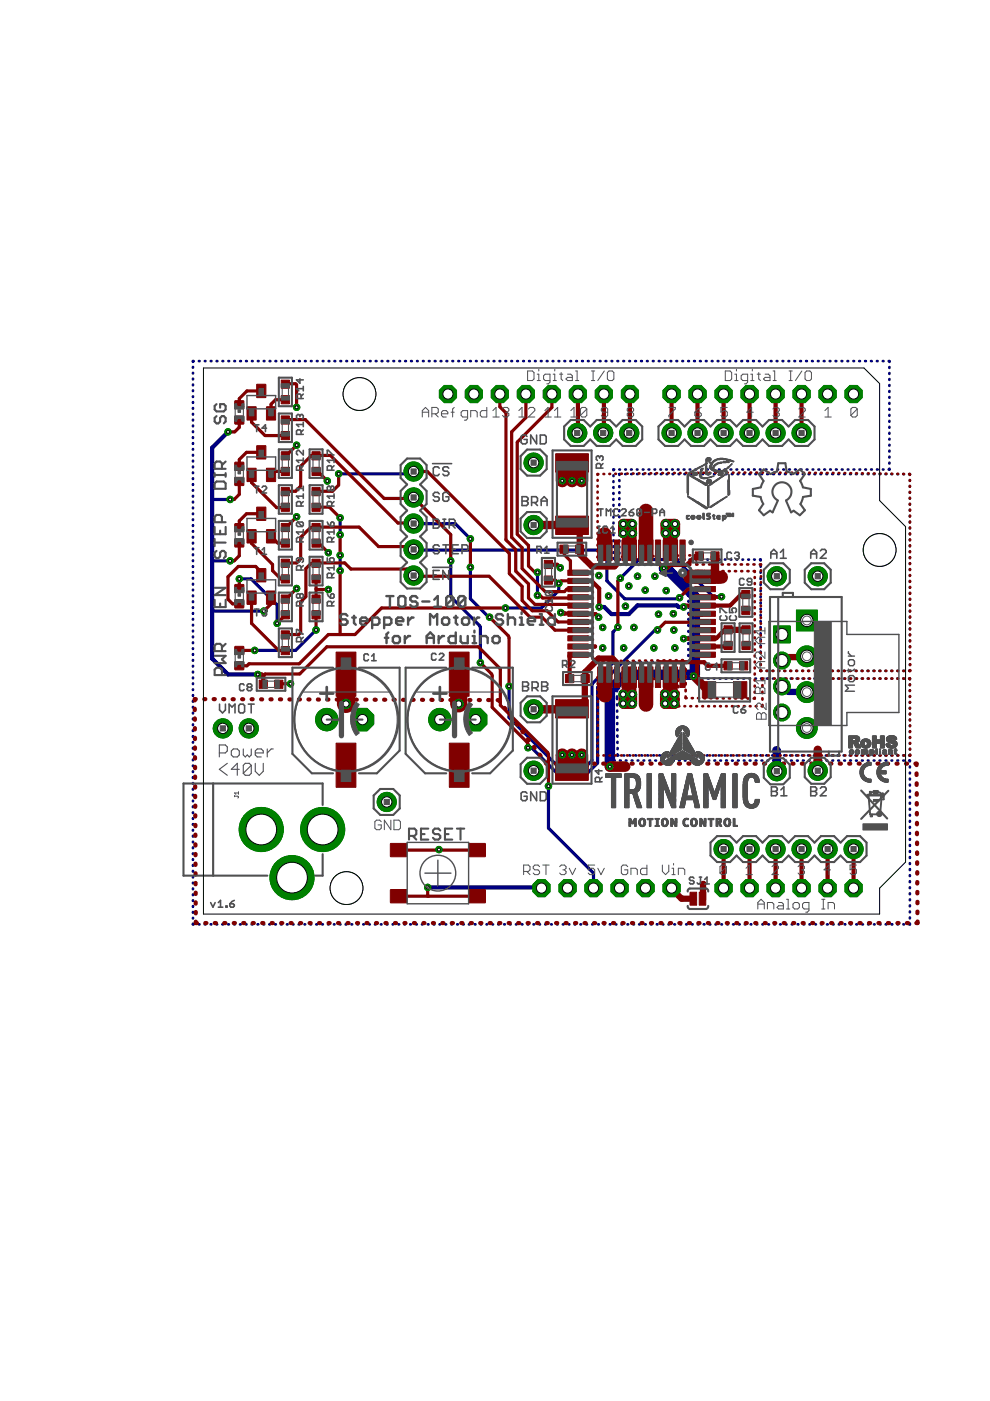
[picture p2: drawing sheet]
<svg xmlns="http://www.w3.org/2000/svg" width="210mm" height="297mm" viewBox="0 0 210 297" stroke-linecap="round" stroke-linejoin="round" font-family="sans-serif">
<g fill="none" stroke="#000080" stroke-width=".57">
<path d="M40.9 77.8v.2M40.9 79.1v.1M41.1 76.6l-.2 .1M42.2 76.6h.1M43.4 76.6h.2M44.7 76.6h.1M45.9 76.6h.2M47.2 76.6h.1M48.4 76.6h.2M49.7 76.6h.1M50.9 76.6h.2M52.2 76.6h.1"/>
<path d="M53.4 76.6h.2M54.7 76.6h.1M55.9 76.6h.2M57.2 76.6h.1M58.4 76.6h.2M59.7 76.6h.1M60.9 76.6h.2M62.2 76.6h.1M63.4 76.6h.2M64.7 76.6h.1M65.9 76.6h.2M67.2 76.6h.1"/>
<path d="M68.4 76.6h.2M69.7 76.6h.1M70.9 76.6h.2M72.2 76.6h.1M73.4 76.6h.2M74.7 76.6h.1M75.9 76.6h.2M77.2 76.6h.1M78.4 76.6h.2M79.7 76.6h.1M80.9 76.6h.2M82.2 76.6h.1"/>
<path d="M83.4 76.6h.2M84.7 76.6h.1M85.9 76.6h.2M87.2 76.6h.1M88.4 76.6h.2M89.7 76.6h.1M90.9 76.6h.2M92.2 76.6h.1M93.4 76.6h.2M94.7 76.6h.1M95.9 76.6h.2M97.2 76.6h.1"/>
<path d="M98.4 76.6h.2M99.7 76.6h.1M100.9 76.6h.2M102.2 76.6h.1M103.4 76.6h.2M104.7 76.6h.1M105.9 76.6h.2M107.2 76.6h.1M108.4 76.6h.2M109.7 76.6h.1M110.9 76.6h.2M112.2 76.6h.1"/>
<path d="M113.4 76.6h.2M114.7 76.6h.1M115.9 76.6h.2M117.2 76.6h.1M118.4 76.6h.2M119.7 76.6h.1M120.9 76.6h.2M122.2 76.6h.1M123.4 76.6h.2M124.7 76.6h.1M125.9 76.6h.2M127.2 76.6h.1"/>
<path d="M128.4 76.6h.2M129.7 76.6h.1M130.9 76.6h.2M132.2 76.6h.1M133.4 76.6h.2M134.7 76.6h.1M135.9 76.6h.2M137.2 76.6h.1M138.4 76.6h.2M139.7 76.6h.1M140.9 76.6h.2M142.2 76.6h.1"/>
<path d="M143.4 76.6h.2M144.7 76.6h.1M145.9 76.6h.2M147.2 76.6h.1M148.4 76.6h.2M149.7 76.6h.1M150.9 76.6h.2M152.2 76.6h.1M153.4 76.6h.2M154.7 76.6h.1M155.9 76.6h.2M157.2 76.6h.1"/>
<path d="M158.4 76.6h.2M159.7 76.6h.1M160.9 76.6h.2M162.2 76.6h.1M163.4 76.6h.2M164.7 76.6h.1M165.9 76.6h.2M167.2 76.6h.1M168.4 76.6h.2M169.7 76.6h.1M170.9 76.6h.2M172.2 76.6h.1"/>
<path d="M173.4 76.6h.2M174.7 76.6h.1M175.9 76.6h.2M177.2 76.6h.1M178.4 76.6h.2M179.7 76.6h.1M180.9 76.6h.2M182.2 76.6h.1M183.4 76.6h.2M184.7 76.6h.1M185.9 76.6h.2M187.2 76.6h.1"/>
<path d="M188.4 76.6h.2v.1M188.6 77.8v.2M188.6 79.1v.2M40.9 80.3v.1M40.9 81.5v.2M40.9 82.8v.1M40.9 84v.2M40.9 85.3v.1M40.9 86.5v.2M40.9 87.8v.1M40.9 89v.1M40.9 90.2v.2"/>
<path d="M40.9 91.5v.1M40.9 92.7v.2M40.9 94v.1M40.9 95.2v.1M40.9 96.5v.1M40.9 97.7v.1M40.9 98.9v.2M130.2 99.5l-.1 .2M131.3 99.5h.1M132.6 99.5h.1M133.8 99.5h.1M135 99.5h.2"/>
<path d="M136.3 99.5h.1M137.5 99.5h.2M138.8 99.5h.1M140 99.5h.1M141.2 99.5h.2M142.5 99.5h.1M143.7 99.5h.2M145 99.5h.1M146.2 99.5h.1M147.4 99.5h.2M148.7 99.5h.1M149.9 99.5h.2"/>
<path d="M151.2 99.5h.1M152.4 99.5h.2M153.7 99.5h.1M154.9 99.5h.1M156.1 99.5h.2M157.4 99.5h.1M158.6 99.5h.2M159.9 99.5h.1M161.1 99.5h.1M162.3 99.5h.2M163.6 99.5h.1M164.8 99.5h.2"/>
<path d="M166.1 99.5h.1M167.3 99.5h.2M168.6 99.5h.1M169.8 99.5h.1M171 99.5h.2M172.3 99.5h.1M173.5 99.5h.2M174.8 99.5h.1M176 99.5h.1M177.2 99.5h.2M178.5 99.5h.1M179.7 99.5h.2"/>
<path d="M181 99.5h.1M182.2 99.5h.2M183.5 99.5h.1M184.7 99.5h.1M185.9 99.5h.2M187.2 99.5h.1M188.6 80.4v.1M188.6 81.6v.2M188.6 82.9v.2M188.6 84.2v.1M188.6 85.4v.2M188.6 86.7v.2"/>
<path d="M188.6 88v.1M188.6 89.2v.2M188.6 90.5v.2M188.6 91.8v.1M188.6 93v.2M188.6 94.3v.2M188.6 95.6v.1M188.6 96.8v.2M188.6 98.1v.2M188.6 99.4v.1h-.2M40.9 100.2v.1M40.9 101.4v.2"/>
<path d="M40.9 102.7v.1M40.9 103.9v.1M40.9 105.1v.2M40.9 106.4v.1M40.9 107.6v.2M40.9 108.9v.1M40.9 110.1v.2M40.9 111.4v.1M40.9 112.6v.1M40.9 113.8v.2M40.9 115.1v.1M40.9 116.3v.2"/>
<path d="M40.9 117.6v.1M40.9 118.8v.2M130.1 100.8v.1M130.1 102v.2M130.1 103.3v.1M130.1 104.5v.2M130.1 105.8v.2M130.1 107.1v.1M130.1 108.3v.2M130.1 109.6v.1M130.1 110.8v.2M130.1 112.1v.1"/>
<path d="M130.1 113.3v.2M130.1 114.6v.1M130.1 115.8v.2M130.1 117.1v.1M130.1 118.3v.2M130.1 119.6v.1h.2M131.3 101.8v.2M131.3 103.1v.2M131.3 104.4v.1M131.3 105.6v.2M131.3 106.9v.2M131.3 108.2v.2"/>
<path d="M131.3 109.5v.2M131.3 110.8v.2M131.3 112.1v.1M131.3 113.3v.2M131.3 114.6v.2M131.3 115.9v.2M131.3 117.2v.2M131.3 118.5v.1h.2M131.4 119.7h.2M131.5 100.5h-.2v.2M132.6 100.5h.1M132.6 118.6h.1"/>
<path d="M132.7 119.7h.2M133.8 118.6h.1M133.8 100.5h.2M134 119.7h.2M135 118.6h.2M135.1 100.5h.1M135.3 119.7h.2M136.3 118.6h.1M136.3 100.5h.2M136.6 119.7h.2M137.5 118.6h.2M137.6 100.5h.2"/>
<path d="M137.9 119.7h.2M138.8 118.6h.1M138.9 100.5h.1M139.2 119.7h.2M140 118.6h.2M140.1 100.5h.2M140.5 119.7h.2M141.3 118.6h.1M141.4 100.5h.1M141.8 119.7h.2M142.5 118.6h.1M142.6 100.5h.1"/>
<path d="M143.2 119.7h.2M143.7 118.6h.2M143.9 100.5h.1M144.5 119.7h.2M145 118.6h.1M145.1 100.5h.2M145.8 119.7h.2v.2M146.2 118.6h.2M146.4 100.5h.1M147.5 118.6h.1M147.6 100.5h.2M148.7 118.6h.1"/>
<path d="M148.9 100.5h.1M150 118.6h.1M150.1 100.5h.2M151.2 118.6h.1M151.4 100.5h.1M152.4 118.6h.2M152.6 100.5h.2M153.7 118.6h.1M153.9 100.5h.2M154.9 118.6h.2M155.2 100.5h.1M156.2 118.6h.1"/>
<path d="M156.4 100.5h.1M157.4 118.6h.1M157.6 100.5h.2M158.6 118.6h.2M158.9 100.5h.2M159.9 118.6h.1M160.2 100.5h.1M161.1 118.6h.2v.3M161.3 120v.1M161.4 100.5h.2M162.7 100.5h.1M163.9 100.5h.2"/>
<path d="M165.2 100.5h.1M166.4 100.5h.2M167.7 100.5h.1M168.9 100.5h.2M170.2 100.5h.1M171.4 100.5h.2M172.7 100.5h.1M173.9 100.5h.2M175.2 100.5h.2M176.5 100.5h.1M177.7 100.5h.2M179 100.5h.1"/>
<path d="M180.2 100.5h.2M181.5 100.5h.1M182.7 100.5h.2M184 100.5h.1M185.2 100.5h.2M186.5 100.5h.1M187.7 100.5h.2M189 100.5h.1M190.2 100.5h.2M191.5 100.5h.2M192.8 100.5l.1 .2M192.9 101.8v.1"/>
<path d="M192.9 103v.2M192.9 104.3v.2M192.9 105.6v.1M192.9 106.8v.2M192.9 108.1v.1M192.9 109.3v.2M192.9 110.6v.2M192.9 111.9v.1M192.9 113.1v.2M192.9 114.4v.1M192.9 115.6v.2M192.9 116.9v.2"/>
<path d="M192.9 118.2v.1M192.9 119.4v.2M40.9 120.1v.1M40.9 121.3v.1M40.9 122.5v.2M40.9 123.8v.1M40.9 125v.2M40.9 126.3v.1M40.9 127.5v.2M40.9 128.8v.1M40.9 130v.1M40.9 131.2v.2"/>
<path d="M40.9 132.5v.1M40.9 133.7v.2M40.9 135v.1M40.9 136.2v.2M40.9 137.5v.1M40.9 138.7v.1M40.9 139.9v.2M146 121v.2M146 122.3v.2M146 123.6v.1M146 124.8v.2M146 126.1v.2"/>
<path d="M146 127.4v.2M146 128.7v.1M146 130v.1M146 131.2v.2M146 132.5v.2M146 133.8v.2M146 135.1v.1M146 136.3v.2M146 137.6v.2M146 138.9v.2M161.3 121.2v.2M161.3 122.6v.1"/>
<path d="M161.3 123.8v.2M161.3 125.1v.2M161.3 126.4v.2M161.3 127.7v.3M161.3 129.1v.1M161.3 130.3v.3M161.3 131.7v.1M161.3 132.9v.2M161.3 134.3v.2M161.3 135.6v.1M161.3 136.8v.3M161.3 138.2v.1"/>
<path d="M161.3 139.4v.3M192.9 120.7v.1M192.9 121.9v.2M192.9 123.2v.2M192.9 124.5v.1M192.9 125.7v.2M192.9 127v.1M192.9 128.2v.2M192.9 129.5v.1M192.9 130.7v.2M192.9 132v.2M192.9 133.3v.1"/>
<path d="M192.9 134.5v.2M192.9 135.8v.2M192.9 137.1v.1M192.9 138.3v.2M192.9 139.6v.1M40.9 141.2v.1M40.9 142.4v.2M40.9 143.7v.1M40.9 144.9v.1M40.9 146.2v.1M40.9 147.4v.1M40.9 148.6v.2"/>
<path d="M40.9 149.9v.1M40.9 151.1v.2M40.9 152.4v.1M40.9 153.6v.1M40.9 154.8v.2M40.9 156.1v.1M40.9 157.3v.2M40.9 158.6v.1M40.9 159.8v.2M128.9 146.9v.1M128.9 148.1v.2M128.9 149.4v.2"/>
<path d="M128.9 150.7v.2M128.9 152v.2M128.9 153.3v.2M128.9 154.6v.2M128.9 155.9v.2M128.9 157.2v.2M128.9 158.5v.2M128.9 159.8v.2M129.1 145.4l-.2 .4M130.1 144.6l-.1 .1M130.8 147.7v.5M130.9 149.3v.2"/>
<path d="M130.9 150.7v.2M130.9 152v.2M130.9 153.3v.2M130.9 154.6v.3M130.9 156v.2M130.9 157.3v.2M130.9 159.9v.3h.2M130.9 158.6v.2M131.2 143.8l-.2 .1M131.2 145.9l-.4 .3v.4M132.2 142.9l-.2 .2M132.5 144.9l-.4 .3"/>
<path d="M133.2 141.8v.3l-.1 .1M133.4 140.4h-.2v.3M133.9 143.9l-.5 .3M134.5 140.4h.1M135 143.9h.2M135.7 140.4h.2M136.3 143.9h.1M137 140.4h.2M137.5 143.9h.2M138.3 140.4h.1M138.8 143.9h.1M139.5 140.4h.2"/>
<path d="M140 143.9h.2M140.8 140.4h.1M141.3 143.9h.2M142 140.4h.2M142.6 143.9h.1M143.3 140.4h.1M143.8 143.9h.2M144.5 140.4h.2M145.1 143.9h.1M146 140.2v.2h-.2M146.3 143.9h.2M147.6 143.9h.1"/>
<path d="M148.8 143.9h.2M150.1 143.9h.1M151.3 143.9h.2M152.6 143.9h.1M153.8 143.9h.2M155.1 143.9h.2M156.4 143.9h.1M157.6 143.9h.2M158.9 143.9h.1M160.1 143.9h.2M161.3 140.8v.1M161.3 142v.2h.1"/>
<path d="M161.4 143.9h.1M162.5 142.2h.2M162.6 143.9h.2M163.8 142.2h.2M163.9 143.9h.1M165.1 142.2h.1M165.1 143.9h.2M166.3 142.2h.2M166.4 143.9h.2M167.6 142.2h.1M167.7 143.9h.1M168.8 142.2h.2"/>
<path d="M168.9 143.9h.2M170.1 142.2h.1M170.2 143.9h.1M171.3 142.2h.2M171.4 143.9h.2M172.6 142.2h.2M172.7 143.9h.1M173.9 142.2h.1M173.9 143.9h.2M175.1 142.2h.2M175.2 143.9h.1M176.4 142.2h.2"/>
<path d="M176.4 143.9h.2M177.7 142.2h.1M177.7 143.9h.1M178.9 142.2h.2M179 143.9h.1M180.2 142.2h.1M180.2 143.9h.2M181.4 142.2h.2M181.5 143.9h.1M182.7 142.2h.1M182.7 143.9h.2M183.9 142.2h.2"/>
<path d="M184 143.9h.1M185.2 142.2h.2M185.2 143.9h.2M186.5 142.2h.1M186.5 143.9h.1M187.7 142.2h.2M187.7 143.9h.2M189 142.2h.1M189 143.9h.1M190.2 142.2h.2M190.2 143.9h.2M191.5 142.2h.2"/>
<path d="M191.5 143.9h.2M192.8 143.9l.1 .1M192.9 140.8v.2M192.9 142.1l-.1 .1M192.9 145.1v.2M192.9 146.4v.1M192.9 147.6v.1M192.9 148.8v.2M192.9 150.1v.1M192.9 151.3v.2M192.9 152.6v.1M192.9 153.8v.1"/>
<path d="M192.9 155v.2M192.9 156.3v.1M192.9 157.5v.2M192.9 158.8v.1M40.9 161.1v.1M40.9 162.3v.1M40.9 163.5v.2M40.9 164.8v.1M40.9 166v.2M40.9 167.3v.1M40.9 168.5v.2M40.9 169.8v.1"/>
<path d="M40.9 171v.1M40.9 172.2v.2M40.9 173.5v.1M40.9 174.7v.2M40.9 176v.1M40.9 177.2v.2M40.9 178.5v.1M40.9 179.7v.1M128.9 161.1v.1h.2M130.2 161.2h.1M131.4 161.2h.2M132.2 160.2h.2"/>
<path d="M132.7 161.2h.1M133.5 160.2h.1M133.9 161.2h.2M134.7 160.2h.2M135.2 161.2h.1M136 160.2h.1M136.4 161.2h.2M137.2 160.2h.2M137.7 161.2h.1M138.5 160.2h.2M138.9 161.2h.2M139.8 160.2h.1"/>
<path d="M140.2 161.2h.2M141 160.2h.2M141.5 161.2h.1M142.3 160.2h.2M142.7 161.2h.2M143.6 160.2h.1M144 161.2h.1M144.8 160.2h.2M145.2 161.2h.2M146.1 160.2h.1M146.5 161.2h.1M147.3 160.2h.2"/>
<path d="M147.7 161.2h.1M148.6 160.2h.2M148.9 161.2h.2M149.9 160.2h.1M150.2 161.2h.2M151.1 160.2h.2M151.5 161.2h.1M152.4 160.2h.1M152.7 161.2h.2M153.6 160.2h.2M154 161.2h.1M154.9 160.2h.2"/>
<path d="M155.2 161.2h.2M156.2 160.2h.1M156.5 161.2h.1M157.4 160.2h.2M157.7 161.2h.2M158.7 160.2h.2M159 161.2h.1M160 160.2h.1M160.2 161.2h.2M161.2 160.2h.2M161.5 161.2h.1M162.5 160.2h.1"/>
<path d="M162.7 161.2h.2M163.7 160.2h.2M164 161.2h.1M165 160.2h.2M165.2 161.2h.2M166.3 160.2h.1M166.5 161.2h.1M167.5 160.2h.2M167.7 161.2h.2M168.8 160.2h.2M169 161.2h.1M170.1 160.2h.1"/>
<path d="M170.2 161.2h.2M171.3 160.2h.2M171.5 161.2h.1M172.6 160.2h.1M172.7 161.2h.2M173.8 160.2h.2M174 161.2h.1M175.1 160.2h.2M175.2 161.2h.2M176.4 160.2h.1M176.5 161.2h.1M177.6 160.2h.2"/>
<path d="M177.7 161.2h.2M178.9 160.2h.1M179 161.2h.2M180.1 160.2h.2M180.3 161.2h.1M181.4 160.2h.2M181.5 161.2h.2M182.7 160.2h.1M182.8 161.2h.1M183.9 160.2h.2M184 161.2h.1M185.2 160.2h.1"/>
<path d="M185.3 161.2h.1M186.5 160.2h.1M186.5 161.2h.1M187.7 160.2h.2M187.8 161.2h.1M189 160.2h.1M189 161.2h.2M190.2 160.2h.2M190.3 161.2h.1M191.5 160.2h.1M191.5 161.2h.2M192.8 161.2h.1v.2"/>
<path d="M192.9 160l-.1 .2M192.9 162.5v.2M192.9 163.8v.2M192.9 165.1v.2M192.9 166.4v.1M192.9 167.6v.2M192.9 168.9v.2M192.9 170.2v.2M192.9 171.5v.2M192.9 172.8v.1M192.9 174.1v.1M192.9 175.3v.2"/>
<path d="M192.9 176.6v.2M192.9 177.9v.2M192.9 179.2v.1M40.9 195.8l.2 .2M40.9 180.9v.2M40.9 182.2v.1M40.9 183.4v.2M40.9 184.7v.1M40.9 185.9v.1M40.9 187.2v.1M40.9 188.4v.1M40.9 189.6v.2"/>
<path d="M40.9 190.9v.1M40.9 192.1v.2M40.9 193.4v.1M40.9 194.6v.1M42.2 196h.1M43.4 196h.2M44.7 196h.1M45.9 196h.1M47.1 196h.2M48.4 196h.1M49.6 196h.2M50.9 196h.1"/>
<path d="M52.1 196h.2M53.4 196h.1M54.6 196h.2M55.9 196h.1M57.1 196h.2M58.4 196h.1M59.6 196h.1M60.8 196h.2M62.1 196h.1M63.3 196h.2M64.6 196h.1M65.8 196h.2"/>
<path d="M67.1 196h.1M68.3 196h.2M69.6 196h.1M70.8 196h.1M72 196h.2M73.3 196h.1M74.5 196h.2M75.8 196h.1M77 196h.2M78.3 196h.1M79.5 196h.2M80.8 196h.1"/>
<path d="M82 196h.1M83.2 196h.2M84.5 196h.1M85.7 196h.2M87 196h.1M88.2 196h.2M89.5 196h.1M90.7 196h.1M91.9 196h.2M93.2 196h.1M94.4 196h.2M95.7 196h.1"/>
<path d="M96.9 196h.2M98.2 196h.1M99.4 196h.2M100.7 196h.1M101.9 196h.1M103.2 196h.1M104.4 196h.1M105.6 196h.2M106.9 196h.1M108.1 196h.2M109.4 196h.1M110.6 196h.2"/>
<path d="M111.9 196h.1M113.1 196h.2M114.4 196h.1M115.6 196h.1M116.8 196h.2M118.1 196h.1M119.3 196h.2M120.6 196h.1M121.8 196h.2M123.1 196h.1M124.3 196h.2M125.6 196h.1"/>
<path d="M126.8 196h.2M128.1 196h.1M129.3 196h.1M130.5 196h.2M131.8 196h.1M133 196h.2M134.3 196h.1M135.5 196h.2M136.8 196h.1M138 196h.2M139.3 196h.1M140.5 196h.1"/>
<path d="M141.7 196h.2M143 196h.1M144.2 196h.2M145.5 196h.1M146.7 196h.2M148 196h.1M149.2 196h.2M150.5 196h.1M151.7 196h.1M153 196h.1M154.2 196h.1M155.4 196h.2"/>
<path d="M156.7 196h.1M157.9 196h.2M159.2 196h.1M160.4 196h.1M161.6 196h.2M162.9 196h.1M164.1 196h.2M165.4 196h.1M166.6 196h.2M167.9 196h.1M169.1 196h.2M170.4 196h.1"/>
<path d="M171.6 196h.1M172.9 196h.1M174.1 196h.1M175.3 196h.2M176.6 196h.1M177.8 196h.2M179.1 196h.1M180.3 196h.2M181.6 196h.1M182.8 196h.2M184.1 196h.1M185.3 196h.1"/>
<path d="M186.5 196h.2M187.8 196h.1M189 196h.2M190.3 196h.1M191.5 196h.2M192.9 195.8v.2h-.1M192.9 180.4v.2M192.9 181.7v.2M192.9 183v.2M192.9 184.3v.2M192.9 185.6v.1M192.9 186.8v.2"/>
<path d="M192.9 188.1v.2M192.9 189.4v.2M192.9 190.7v.2M192.9 192v.2M192.9 193.3v.1M192.9 194.5v.2"/>
</g>
<g fill="none" stroke="#000080" stroke-width=".68">
<path d="M87.7 100l-.5 .5h-15.4M45 118.8l3.8 .1M48.8 105.9l-3.8 .1M72.1 109.8v3.6M72.1 117.7v3.3M87.7 116.5l.7 .1h38.3l2 2v4.5l3.8 3.9h11.3l.3-.3M87.7 111h8.8l3.2 3.3M95.6 118.9l.1 7.7 6.1 6.3 .1 7.6M45 129.1l.1 .5h10.8M50.7 122.7h2.5l5.6 5.5v4M67 133.6l-4.3 4.3h-8.7M99.7 120.3v6.7l3.8 3.7 .3 .2"/>
<path d="M114 121.3v4.9M118.5 123.7v1.5l-3.7 3.7h-7.6M131 133l-1 1v6.5l-4.5 4.5v16.2l-1.7 1.8h-5l-10.9-10.9v-6.6M131.5 122.6l4-4h7.8l7.9 7.9h1.8M139.4 133.6h-.5l-12.2 12.1v16.1l-2.3 2.3h-6.2l-5.5-5.6h-.7M116.3 166.7v8.9l9.5 9.5v3.2"/>
</g>
<path d="M164.6 159.1l.1 4.4" fill="none" stroke="#000080" stroke-width="1.8"/>
<path d="M165.9 145.4l1.3 1.3h3.6" fill="none" stroke="#000080" stroke-width="1.3"/>
<path d="M48.3 91.6l-3.3 3.3v44.7l3.3 3.4h6.4M127 128.7h1.1l1.5 1.5h3.7l1.9-1.8h8.3l.3 .3h1.1M144.9 135.4h2.4M147.3 143.1l-.2 .2M90.7 188.2h24l.1 .1" fill="none" stroke="#000080" stroke-width=".89"/>
<path d="M140.8 120.5h.6l5.9 6v16.6h-14.7l-3.3 3.3v16.1" fill="none" stroke="#000080" stroke-width="2.2"/>
<circle cx="158.9" cy="83.5" r="1.97" fill="#008000" stroke="#008000" stroke-width=".21"/>
<circle cx="158.9" cy="83.5" r="1.08" fill="#fff" stroke="#000" stroke-width=".21"/>
<circle cx="153.4" cy="188.3" r="1.97" fill="#008000" stroke="#008000" stroke-width=".21"/>
<circle cx="153.4" cy="188.3" r="1.08" fill="#fff" stroke="#000" stroke-width=".21"/>
<circle cx="164.4" cy="83.5" r="1.97" fill="#008000" stroke="#008000" stroke-width=".21"/>
<circle cx="164.4" cy="83.5" r="1.08" fill="#fff" stroke="#000" stroke-width=".21"/>
<circle cx="169.9" cy="83.5" r="1.97" fill="#008000" stroke="#008000" stroke-width=".21"/>
<circle cx="169.9" cy="83.5" r="1.08" fill="#fff" stroke="#000" stroke-width=".21"/>
<circle cx="175.5" cy="83.5" r="1.97" fill="#008000" stroke="#008000" stroke-width=".21"/>
<circle cx="175.5" cy="83.5" r="1.08" fill="#fff" stroke="#000" stroke-width=".21"/>
<circle cx="181" cy="83.5" r="1.97" fill="#008000" stroke="#008000" stroke-width=".21"/>
<circle cx="181" cy="83.5" r="1.08" fill="#fff" stroke="#000" stroke-width=".21"/>
<circle cx="153.4" cy="83.5" r="1.97" fill="#008000" stroke="#008000" stroke-width=".21"/>
<circle cx="153.4" cy="83.5" r="1.08" fill="#fff" stroke="#000" stroke-width=".21"/>
<circle cx="147.9" cy="83.5" r="1.97" fill="#008000" stroke="#008000" stroke-width=".21"/>
<circle cx="147.9" cy="83.5" r="1.08" fill="#fff" stroke="#000" stroke-width=".21"/>
<circle cx="142.4" cy="83.5" r="1.97" fill="#008000" stroke="#008000" stroke-width=".21"/>
<circle cx="142.4" cy="83.5" r="1.08" fill="#fff" stroke="#000" stroke-width=".21"/>
<circle cx="133.6" cy="83.5" r="1.97" fill="#008000" stroke="#008000" stroke-width=".21"/>
<circle cx="133.6" cy="83.5" r="1.08" fill="#fff" stroke="#000" stroke-width=".21"/>
<circle cx="128" cy="83.5" r="1.97" fill="#008000" stroke="#008000" stroke-width=".21"/>
<circle cx="128" cy="83.5" r="1.08" fill="#fff" stroke="#000" stroke-width=".21"/>
<circle cx="122.5" cy="83.5" r="1.97" fill="#008000" stroke="#008000" stroke-width=".21"/>
<circle cx="122.5" cy="83.5" r="1.08" fill="#fff" stroke="#000" stroke-width=".21"/>
<circle cx="117" cy="83.5" r="1.97" fill="#008000" stroke="#008000" stroke-width=".21"/>
<circle cx="117" cy="83.5" r="1.08" fill="#fff" stroke="#000" stroke-width=".21"/>
<circle cx="111.5" cy="83.5" r="1.97" fill="#008000" stroke="#008000" stroke-width=".21"/>
<circle cx="111.5" cy="83.5" r="1.08" fill="#fff" stroke="#000" stroke-width=".21"/>
<circle cx="106" cy="83.5" r="1.97" fill="#008000" stroke="#008000" stroke-width=".21"/>
<circle cx="106" cy="83.5" r="1.08" fill="#fff" stroke="#000" stroke-width=".21"/>
<circle cx="100.5" cy="83.5" r="1.97" fill="#008000" stroke="#008000" stroke-width=".21"/>
<circle cx="100.5" cy="83.5" r="1.08" fill="#fff" stroke="#000" stroke-width=".21"/>
<circle cx="95" cy="83.5" r="1.97" fill="#008000" stroke="#008000" stroke-width=".21"/>
<circle cx="95" cy="83.5" r="1.08" fill="#fff" stroke="#000" stroke-width=".21"/>
<circle cx="158.9" cy="188.3" r="1.97" fill="#008000" stroke="#008000" stroke-width=".21"/>
<circle cx="158.9" cy="188.3" r="1.08" fill="#fff" stroke="#000" stroke-width=".21"/>
<circle cx="164.4" cy="188.3" r="1.97" fill="#008000" stroke="#008000" stroke-width=".21"/>
<circle cx="164.4" cy="188.3" r="1.08" fill="#fff" stroke="#000" stroke-width=".21"/>
<circle cx="169.9" cy="188.3" r="1.97" fill="#008000" stroke="#008000" stroke-width=".21"/>
<circle cx="169.9" cy="188.3" r="1.08" fill="#fff" stroke="#000" stroke-width=".21"/>
<circle cx="175.5" cy="188.3" r="1.97" fill="#008000" stroke="#008000" stroke-width=".21"/>
<circle cx="175.5" cy="188.3" r="1.08" fill="#fff" stroke="#000" stroke-width=".21"/>
<circle cx="181" cy="188.3" r="1.97" fill="#008000" stroke="#008000" stroke-width=".21"/>
<circle cx="181" cy="188.3" r="1.08" fill="#fff" stroke="#000" stroke-width=".21"/>
<circle cx="142.4" cy="188.3" r="1.97" fill="#008000" stroke="#008000" stroke-width=".21"/>
<circle cx="142.4" cy="188.3" r="1.08" fill="#fff" stroke="#000" stroke-width=".21"/>
<circle cx="136.9" cy="188.3" r="1.97" fill="#008000" stroke="#008000" stroke-width=".21"/>
<circle cx="136.9" cy="188.3" r="1.08" fill="#fff" stroke="#000" stroke-width=".21"/>
<circle cx="131.4" cy="188.3" r="1.97" fill="#008000" stroke="#008000" stroke-width=".21"/>
<circle cx="131.4" cy="188.3" r="1.08" fill="#fff" stroke="#000" stroke-width=".21"/>
<circle cx="125.8" cy="188.3" r="1.97" fill="#008000" stroke="#008000" stroke-width=".21"/>
<circle cx="125.8" cy="188.3" r="1.08" fill="#fff" stroke="#000" stroke-width=".21"/>
<circle cx="120.3" cy="188.3" r="1.97" fill="#008000" stroke="#008000" stroke-width=".21"/>
<circle cx="120.3" cy="188.3" r="1.08" fill="#fff" stroke="#000" stroke-width=".21"/>
<circle cx="114.8" cy="188.3" r="1.97" fill="#008000" stroke="#008000" stroke-width=".21"/>
<circle cx="114.8" cy="188.3" r="1.08" fill="#fff" stroke="#000" stroke-width=".21"/>
<circle cx="68.4" cy="175.9" r="4.7" fill="#008000" stroke="#008000" stroke-width=".21"/>
<circle cx="68.4" cy="175.9" r="3.3" fill="#fff" stroke="#000" stroke-width=".21"/>
<circle cx="55.4" cy="175.9" r="4.7" fill="#008000" stroke="#008000" stroke-width=".21"/>
<circle cx="55.4" cy="175.9" r="3.3" fill="#fff" stroke="#000" stroke-width=".21"/>
<circle cx="61.9" cy="186.1" r="4.7" fill="#008000" stroke="#008000" stroke-width=".21"/>
<circle cx="61.9" cy="186.1" r="3.3" fill="#fff" stroke="#000" stroke-width=".21"/>
<path d="M168.9 129.3h4.4v4.5h-4.4z" fill="#008000" stroke="#008000" stroke-width=".21"/>
<circle cx="171.1" cy="131.6" r="1.31" fill="#fff" stroke="#000" stroke-width=".21"/>
<circle cx="171.1" cy="139.1" r="2.2" fill="#008000" stroke="#008000" stroke-width=".21"/>
<circle cx="171.1" cy="139.1" r="1.31" fill="#fff" stroke="#000" stroke-width=".21"/>
<circle cx="171.1" cy="146.7" r="2.2" fill="#008000" stroke="#008000" stroke-width=".21"/>
<circle cx="171.1" cy="146.7" r="1.31" fill="#fff" stroke="#000" stroke-width=".21"/>
<circle cx="171.1" cy="154.3" r="2.2" fill="#008000" stroke="#008000" stroke-width=".21"/>
<circle cx="171.1" cy="154.3" r="1.31" fill="#fff" stroke="#000" stroke-width=".21"/>
<circle cx="142.4" cy="91.8" r="2.03" fill="#008000" stroke="#008000" stroke-width=".21"/>
<circle cx="142.4" cy="91.8" r="1.1" fill="#fff" stroke="#000" stroke-width=".21"/>
<circle cx="147.9" cy="91.8" r="2.03" fill="#008000" stroke="#008000" stroke-width=".21"/>
<circle cx="147.9" cy="91.8" r="1.1" fill="#fff" stroke="#000" stroke-width=".21"/>
<circle cx="153.4" cy="91.8" r="2.03" fill="#008000" stroke="#008000" stroke-width=".21"/>
<circle cx="153.4" cy="91.8" r="1.1" fill="#fff" stroke="#000" stroke-width=".21"/>
<circle cx="158.9" cy="91.8" r="2.03" fill="#008000" stroke="#008000" stroke-width=".21"/>
<circle cx="158.9" cy="91.8" r="1.1" fill="#fff" stroke="#000" stroke-width=".21"/>
<circle cx="164.4" cy="91.8" r="2.03" fill="#008000" stroke="#008000" stroke-width=".21"/>
<circle cx="164.4" cy="91.8" r="1.1" fill="#fff" stroke="#000" stroke-width=".21"/>
<circle cx="169.9" cy="91.8" r="2.03" fill="#008000" stroke="#008000" stroke-width=".21"/>
<circle cx="169.9" cy="91.8" r="1.1" fill="#fff" stroke="#000" stroke-width=".21"/>
<circle cx="122.4" cy="91.8" r="2.03" fill="#008000" stroke="#008000" stroke-width=".21"/>
<circle cx="122.4" cy="91.8" r="1.1" fill="#fff" stroke="#000" stroke-width=".21"/>
<circle cx="127.9" cy="91.8" r="2.03" fill="#008000" stroke="#008000" stroke-width=".21"/>
<circle cx="127.9" cy="91.8" r="1.1" fill="#fff" stroke="#000" stroke-width=".21"/>
<circle cx="133.4" cy="91.8" r="2.03" fill="#008000" stroke="#008000" stroke-width=".21"/>
<circle cx="133.4" cy="91.8" r="1.1" fill="#fff" stroke="#000" stroke-width=".21"/>
<circle cx="181" cy="180" r="2.03" fill="#008000" stroke="#008000" stroke-width=".21"/>
<circle cx="181" cy="180" r="1.1" fill="#fff" stroke="#000" stroke-width=".21"/>
<circle cx="175.5" cy="180" r="2.03" fill="#008000" stroke="#008000" stroke-width=".21"/>
<circle cx="175.5" cy="180" r="1.1" fill="#fff" stroke="#000" stroke-width=".21"/>
<circle cx="169.9" cy="180" r="2.03" fill="#008000" stroke="#008000" stroke-width=".21"/>
<circle cx="169.9" cy="180" r="1.1" fill="#fff" stroke="#000" stroke-width=".21"/>
<circle cx="164.4" cy="180" r="2.03" fill="#008000" stroke="#008000" stroke-width=".21"/>
<circle cx="164.4" cy="180" r="1.1" fill="#fff" stroke="#000" stroke-width=".21"/>
<circle cx="158.9" cy="180" r="2.03" fill="#008000" stroke="#008000" stroke-width=".21"/>
<circle cx="158.9" cy="180" r="1.1" fill="#fff" stroke="#000" stroke-width=".21"/>
<circle cx="153.4" cy="180" r="2.03" fill="#008000" stroke="#008000" stroke-width=".21"/>
<circle cx="153.4" cy="180" r="1.1" fill="#fff" stroke="#000" stroke-width=".21"/>
<circle cx="87.7" cy="122" r="2.03" fill="#008000" stroke="#008000" stroke-width=".21"/>
<circle cx="87.7" cy="122" r="1.1" fill="#fff" stroke="#000" stroke-width=".21"/>
<circle cx="87.7" cy="116.5" r="2.03" fill="#008000" stroke="#008000" stroke-width=".21"/>
<circle cx="87.7" cy="116.5" r="1.1" fill="#fff" stroke="#000" stroke-width=".21"/>
<circle cx="87.7" cy="111" r="2.03" fill="#008000" stroke="#008000" stroke-width=".21"/>
<circle cx="87.7" cy="111" r="1.1" fill="#fff" stroke="#000" stroke-width=".21"/>
<circle cx="87.7" cy="105.5" r="2.03" fill="#008000" stroke="#008000" stroke-width=".21"/>
<circle cx="87.7" cy="105.5" r="1.1" fill="#fff" stroke="#000" stroke-width=".21"/>
<circle cx="87.7" cy="100" r="2.03" fill="#008000" stroke="#008000" stroke-width=".21"/>
<circle cx="87.7" cy="100" r="1.1" fill="#fff" stroke="#000" stroke-width=".21"/>
<circle cx="165.8" cy="140" r="1.78" fill="#008000" stroke="#008000" stroke-width=".21"/>
<circle cx="165.8" cy="140" r="1.27" fill="#fff" stroke="#000" stroke-width=".21"/>
<path d="M164 132.7h3.6v3.6h-3.6z" fill="#008000" stroke="#008000" stroke-width=".21"/>
<circle cx="165.8" cy="134.5" r="1.27" fill="#fff" stroke="#000" stroke-width=".21"/>
<circle cx="165.8" cy="145.5" r="1.78" fill="#008000" stroke="#008000" stroke-width=".21"/>
<circle cx="165.8" cy="145.5" r="1.27" fill="#fff" stroke="#000" stroke-width=".21"/>
<circle cx="165.8" cy="151.1" r="1.78" fill="#008000" stroke="#008000" stroke-width=".21"/>
<circle cx="165.8" cy="151.1" r="1.27" fill="#fff" stroke="#000" stroke-width=".21"/>
<circle cx="47.2" cy="154.4" r="2.03" fill="#008000" stroke="#008000" stroke-width=".21"/>
<circle cx="47.2" cy="154.4" r="1.1" fill="#fff" stroke="#000" stroke-width=".21"/>
<circle cx="52.7" cy="154.4" r="2.03" fill="#008000" stroke="#008000" stroke-width=".21"/>
<circle cx="52.7" cy="154.4" r="1.1" fill="#fff" stroke="#000" stroke-width=".21"/>
<circle cx="69.3" cy="152.6" r="2.37" fill="#008000" stroke="#008000" stroke-width=".21"/>
<circle cx="69.3" cy="152.6" r="1.1" fill="#fff" stroke="#000" stroke-width=".21"/>
<circle cx="76.9" cy="152.6" r="2.56" fill="#008000" stroke="#008000" stroke-width=".21"/>
<circle cx="76.9" cy="152.6" r="1.1" fill="#fff" stroke="#000" stroke-width=".21"/>
<circle cx="93.3" cy="152.6" r="2.37" fill="#008000" stroke="#008000" stroke-width=".21"/>
<circle cx="93.3" cy="152.6" r="1.1" fill="#fff" stroke="#000" stroke-width=".21"/>
<circle cx="100.9" cy="152.6" r="2.56" fill="#008000" stroke="#008000" stroke-width=".21"/>
<circle cx="100.9" cy="152.6" r="1.1" fill="#fff" stroke="#000" stroke-width=".21"/>
<circle cx="113.1" cy="111.3" r="2.03" fill="#008000" stroke="#008000" stroke-width=".21"/>
<circle cx="113.1" cy="111.3" r="1.1" fill="#fff" stroke="#000" stroke-width=".21"/>
<circle cx="113.1" cy="150.4" r="2.03" fill="#008000" stroke="#008000" stroke-width=".21"/>
<circle cx="113.1" cy="150.4" r="1.1" fill="#fff" stroke="#000" stroke-width=".21"/>
<circle cx="113.1" cy="163.4" r="2.03" fill="#008000" stroke="#008000" stroke-width=".21"/>
<circle cx="113.1" cy="163.4" r="1.1" fill="#fff" stroke="#000" stroke-width=".21"/>
<circle cx="113.1" cy="98.1" r="2.03" fill="#008000" stroke="#008000" stroke-width=".21"/>
<circle cx="113.1" cy="98.1" r="1.1" fill="#fff" stroke="#000" stroke-width=".21"/>
<circle cx="82" cy="170" r="2.03" fill="#008000" stroke="#008000" stroke-width=".21"/>
<circle cx="82" cy="170" r="1.1" fill="#fff" stroke="#000" stroke-width=".21"/>
<circle cx="164.7" cy="122.2" r="2.03" fill="#008000" stroke="#008000" stroke-width=".21"/>
<circle cx="164.7" cy="122.2" r="1.1" fill="#fff" stroke="#000" stroke-width=".21"/>
<circle cx="173.4" cy="122.2" r="2.03" fill="#008000" stroke="#008000" stroke-width=".21"/>
<circle cx="173.4" cy="122.2" r="1.1" fill="#fff" stroke="#000" stroke-width=".21"/>
<circle cx="164.7" cy="163.5" r="2.03" fill="#008000" stroke="#008000" stroke-width=".21"/>
<circle cx="164.7" cy="163.5" r="1.1" fill="#fff" stroke="#000" stroke-width=".21"/>
<circle cx="173.4" cy="163.4" r="2.03" fill="#008000" stroke="#008000" stroke-width=".21"/>
<circle cx="173.4" cy="163.4" r="1.1" fill="#fff" stroke="#000" stroke-width=".21"/>
<circle cx="73.4" cy="149.2" r=".99" fill="#008000" stroke="#008000" stroke-width=".21"/>
<circle cx="73.4" cy="149.2" r=".66" fill="#fff" stroke="#000" stroke-width=".21"/>
<circle cx="97.3" cy="149.2" r=".99" fill="#008000" stroke="#008000" stroke-width=".21"/>
<circle cx="97.3" cy="149.2" r=".66" fill="#fff" stroke="#000" stroke-width=".21"/>
<circle cx="127" cy="122" r=".68" fill="#008000" stroke="#008000" stroke-width=".21"/>
<circle cx="127" cy="122" r=".32" fill="#fff" stroke="#000" stroke-width=".21"/>
<circle cx="129" cy="126.4" r=".68" fill="#008000" stroke="#008000" stroke-width=".21"/>
<circle cx="129" cy="126.4" r=".32" fill="#fff" stroke="#000" stroke-width=".21"/>
<circle cx="126.9" cy="130.9" r=".68" fill="#008000" stroke="#008000" stroke-width=".21"/>
<circle cx="126.9" cy="130.9" r=".32" fill="#fff" stroke="#000" stroke-width=".21"/>
<circle cx="142.8" cy="130.1" r=".68" fill="#008000" stroke="#008000" stroke-width=".21"/>
<circle cx="142.8" cy="130.1" r=".32" fill="#fff" stroke="#000" stroke-width=".21"/>
<circle cx="118.8" cy="120.4" r=".68" fill="#008000" stroke="#008000" stroke-width=".21"/>
<circle cx="118.8" cy="120.4" r=".32" fill="#fff" stroke="#000" stroke-width=".21"/>
<circle cx="62.9" cy="124.8" r=".68" fill="#008000" stroke="#008000" stroke-width=".21"/>
<circle cx="62.9" cy="124.8" r=".32" fill="#fff" stroke="#000" stroke-width=".21"/>
<circle cx="62.9" cy="109.6" r=".68" fill="#008000" stroke="#008000" stroke-width=".21"/>
<circle cx="62.9" cy="109.6" r=".32" fill="#fff" stroke="#000" stroke-width=".21"/>
<circle cx="61.6" cy="145" r=".68" fill="#008000" stroke="#008000" stroke-width=".21"/>
<circle cx="61.6" cy="145" r=".32" fill="#fff" stroke="#000" stroke-width=".21"/>
<circle cx="69.6" cy="125" r=".68" fill="#008000" stroke="#008000" stroke-width=".21"/>
<circle cx="69.6" cy="125" r=".32" fill="#fff" stroke="#000" stroke-width=".21"/>
<circle cx="69.6" cy="117.2" r=".68" fill="#008000" stroke="#008000" stroke-width=".21"/>
<circle cx="69.6" cy="117.2" r=".32" fill="#fff" stroke="#000" stroke-width=".21"/>
<circle cx="69.4" cy="102" r=".68" fill="#008000" stroke="#008000" stroke-width=".21"/>
<circle cx="69.4" cy="102" r=".32" fill="#fff" stroke="#000" stroke-width=".21"/>
<circle cx="62.9" cy="94.4" r=".68" fill="#008000" stroke="#008000" stroke-width=".21"/>
<circle cx="62.9" cy="94.4" r=".32" fill="#fff" stroke="#000" stroke-width=".21"/>
<circle cx="62.9" cy="86.4" r=".68" fill="#008000" stroke="#008000" stroke-width=".21"/>
<circle cx="62.9" cy="86.4" r=".32" fill="#fff" stroke="#000" stroke-width=".21"/>
<circle cx="121.3" cy="101.9" r=".68" fill="#008000" stroke="#008000" stroke-width=".21"/>
<circle cx="121.3" cy="101.9" r=".32" fill="#fff" stroke="#000" stroke-width=".21"/>
<circle cx="121.3" cy="160.1" r=".68" fill="#008000" stroke="#008000" stroke-width=".21"/>
<circle cx="121.3" cy="160.1" r=".32" fill="#fff" stroke="#000" stroke-width=".21"/>
<circle cx="119.2" cy="101.9" r=".68" fill="#008000" stroke="#008000" stroke-width=".21"/>
<circle cx="119.2" cy="101.9" r=".32" fill="#fff" stroke="#000" stroke-width=".21"/>
<circle cx="123.3" cy="101.9" r=".68" fill="#008000" stroke="#008000" stroke-width=".21"/>
<circle cx="123.3" cy="101.9" r=".32" fill="#fff" stroke="#000" stroke-width=".21"/>
<circle cx="119.2" cy="160.1" r=".68" fill="#008000" stroke="#008000" stroke-width=".21"/>
<circle cx="119.2" cy="160.1" r=".32" fill="#fff" stroke="#000" stroke-width=".21"/>
<circle cx="123.3" cy="160.1" r=".68" fill="#008000" stroke="#008000" stroke-width=".21"/>
<circle cx="123.3" cy="160.1" r=".32" fill="#fff" stroke="#000" stroke-width=".21"/>
<circle cx="127.8" cy="137.4" r=".68" fill="#008000" stroke="#008000" stroke-width=".21"/>
<circle cx="127.8" cy="137.4" r=".32" fill="#fff" stroke="#000" stroke-width=".21"/>
<circle cx="132.2" cy="137.4" r=".68" fill="#008000" stroke="#008000" stroke-width=".21"/>
<circle cx="132.2" cy="137.4" r=".32" fill="#fff" stroke="#000" stroke-width=".21"/>
<circle cx="138.6" cy="137.4" r=".68" fill="#008000" stroke="#008000" stroke-width=".21"/>
<circle cx="138.6" cy="137.4" r=".32" fill="#fff" stroke="#000" stroke-width=".21"/>
<circle cx="142.9" cy="133.6" r=".68" fill="#008000" stroke="#008000" stroke-width=".21"/>
<circle cx="142.9" cy="133.6" r=".32" fill="#fff" stroke="#000" stroke-width=".21"/>
<circle cx="143.1" cy="137.4" r=".68" fill="#008000" stroke="#008000" stroke-width=".21"/>
<circle cx="143.1" cy="137.4" r=".32" fill="#fff" stroke="#000" stroke-width=".21"/>
<circle cx="139.6" cy="130.2" r=".68" fill="#008000" stroke="#008000" stroke-width=".21"/>
<circle cx="139.6" cy="130.2" r=".32" fill="#fff" stroke="#000" stroke-width=".21"/>
<circle cx="141.2" cy="125.2" r=".68" fill="#008000" stroke="#008000" stroke-width=".21"/>
<circle cx="141.2" cy="125.2" r=".32" fill="#fff" stroke="#000" stroke-width=".21"/>
<circle cx="138.9" cy="122.2" r=".68" fill="#008000" stroke="#008000" stroke-width=".21"/>
<circle cx="138.9" cy="122.2" r=".32" fill="#fff" stroke="#000" stroke-width=".21"/>
<circle cx="136.8" cy="125.1" r=".68" fill="#008000" stroke="#008000" stroke-width=".21"/>
<circle cx="136.8" cy="125.1" r=".32" fill="#fff" stroke="#000" stroke-width=".21"/>
<circle cx="135.2" cy="122.2" r=".68" fill="#008000" stroke="#008000" stroke-width=".21"/>
<circle cx="135.2" cy="122.2" r=".32" fill="#fff" stroke="#000" stroke-width=".21"/>
<circle cx="133.3" cy="124.2" r=".68" fill="#008000" stroke="#008000" stroke-width=".21"/>
<circle cx="133.3" cy="124.2" r=".32" fill="#fff" stroke="#000" stroke-width=".21"/>
<circle cx="118.9" cy="129.9" r=".68" fill="#008000" stroke="#008000" stroke-width=".21"/>
<circle cx="118.9" cy="129.9" r=".32" fill="#fff" stroke="#000" stroke-width=".21"/>
<circle cx="132.6" cy="128.5" r=".68" fill="#008000" stroke="#008000" stroke-width=".21"/>
<circle cx="132.6" cy="128.5" r=".32" fill="#fff" stroke="#000" stroke-width=".21"/>
<circle cx="127.8" cy="133" r=".68" fill="#008000" stroke="#008000" stroke-width=".21"/>
<circle cx="127.8" cy="133" r=".32" fill="#fff" stroke="#000" stroke-width=".21"/>
<circle cx="134.4" cy="133" r=".68" fill="#008000" stroke="#008000" stroke-width=".21"/>
<circle cx="134.4" cy="133" r=".32" fill="#fff" stroke="#000" stroke-width=".21"/>
<circle cx="93.1" cy="180.1" r=".68" fill="#008000" stroke="#008000" stroke-width=".21"/>
<circle cx="93.1" cy="180.1" r=".32" fill="#fff" stroke="#000" stroke-width=".21"/>
<circle cx="144.1" cy="126.7" r=".68" fill="#008000" stroke="#008000" stroke-width=".21"/>
<circle cx="144.1" cy="126.7" r=".32" fill="#fff" stroke="#000" stroke-width=".21"/>
<circle cx="99.7" cy="120.3" r=".68" fill="#008000" stroke="#008000" stroke-width=".21"/>
<circle cx="99.7" cy="120.3" r=".32" fill="#fff" stroke="#000" stroke-width=".21"/>
<circle cx="99.7" cy="114.3" r=".68" fill="#008000" stroke="#008000" stroke-width=".21"/>
<circle cx="99.7" cy="114.3" r=".32" fill="#fff" stroke="#000" stroke-width=".21"/>
<circle cx="131" cy="133" r=".68" fill="#008000" stroke="#008000" stroke-width=".21"/>
<circle cx="131" cy="133" r=".32" fill="#fff" stroke="#000" stroke-width=".21"/>
<circle cx="131.5" cy="122.6" r=".68" fill="#008000" stroke="#008000" stroke-width=".21"/>
<circle cx="131.5" cy="122.6" r=".32" fill="#fff" stroke="#000" stroke-width=".21"/>
<circle cx="153" cy="126.5" r=".68" fill="#008000" stroke="#008000" stroke-width=".21"/>
<circle cx="153" cy="126.5" r=".32" fill="#fff" stroke="#000" stroke-width=".21"/>
<circle cx="107.9" cy="145.5" r=".68" fill="#008000" stroke="#008000" stroke-width=".21"/>
<circle cx="107.9" cy="145.5" r=".32" fill="#fff" stroke="#000" stroke-width=".21"/>
<circle cx="103.8" cy="130.9" r=".68" fill="#008000" stroke="#008000" stroke-width=".21"/>
<circle cx="103.8" cy="130.9" r=".32" fill="#fff" stroke="#000" stroke-width=".21"/>
<circle cx="71.8" cy="100.5" r=".68" fill="#008000" stroke="#008000" stroke-width=".21"/>
<circle cx="71.8" cy="100.5" r=".32" fill="#fff" stroke="#000" stroke-width=".21"/>
<circle cx="114" cy="121.3" r=".68" fill="#008000" stroke="#008000" stroke-width=".21"/>
<circle cx="114" cy="121.3" r=".32" fill="#fff" stroke="#000" stroke-width=".21"/>
<circle cx="114" cy="126.2" r=".68" fill="#008000" stroke="#008000" stroke-width=".21"/>
<circle cx="114" cy="126.2" r=".32" fill="#fff" stroke="#000" stroke-width=".21"/>
<circle cx="139.4" cy="133.6" r=".68" fill="#008000" stroke="#008000" stroke-width=".21"/>
<circle cx="139.4" cy="133.6" r=".32" fill="#fff" stroke="#000" stroke-width=".21"/>
<circle cx="95.6" cy="118.9" r=".68" fill="#008000" stroke="#008000" stroke-width=".21"/>
<circle cx="95.6" cy="118.9" r=".32" fill="#fff" stroke="#000" stroke-width=".21"/>
<circle cx="112" cy="158.5" r=".68" fill="#008000" stroke="#008000" stroke-width=".21"/>
<circle cx="112" cy="158.5" r=".32" fill="#fff" stroke="#000" stroke-width=".21"/>
<circle cx="101.9" cy="140.5" r=".68" fill="#008000" stroke="#008000" stroke-width=".21"/>
<circle cx="101.9" cy="140.5" r=".32" fill="#fff" stroke="#000" stroke-width=".21"/>
<circle cx="132.1" cy="113.1" r=".89" fill="#008000" stroke="#008000" stroke-width=".21"/>
<circle cx="132.1" cy="113.1" r=".55" fill="#fff" stroke="#000" stroke-width=".21"/>
<circle cx="141.1" cy="113.1" r=".89" fill="#008000" stroke="#008000" stroke-width=".21"/>
<circle cx="141.1" cy="113.1" r=".55" fill="#fff" stroke="#000" stroke-width=".21"/>
<circle cx="134.1" cy="113.1" r=".89" fill="#008000" stroke="#008000" stroke-width=".21"/>
<circle cx="134.1" cy="113.1" r=".55" fill="#fff" stroke="#000" stroke-width=".21"/>
<circle cx="134.1" cy="111.1" r=".89" fill="#008000" stroke="#008000" stroke-width=".21"/>
<circle cx="134.1" cy="111.1" r=".55" fill="#fff" stroke="#000" stroke-width=".21"/>
<circle cx="132.1" cy="111.1" r=".89" fill="#008000" stroke="#008000" stroke-width=".21"/>
<circle cx="132.1" cy="111.1" r=".55" fill="#fff" stroke="#000" stroke-width=".21"/>
<circle cx="143.1" cy="113.1" r=".89" fill="#008000" stroke="#008000" stroke-width=".21"/>
<circle cx="143.1" cy="113.1" r=".55" fill="#fff" stroke="#000" stroke-width=".21"/>
<circle cx="143.1" cy="111.1" r=".89" fill="#008000" stroke="#008000" stroke-width=".21"/>
<circle cx="143.1" cy="111.1" r=".55" fill="#fff" stroke="#000" stroke-width=".21"/>
<circle cx="141.1" cy="111.1" r=".89" fill="#008000" stroke="#008000" stroke-width=".21"/>
<circle cx="141.1" cy="111.1" r=".55" fill="#fff" stroke="#000" stroke-width=".21"/>
<circle cx="141" cy="147.2" r=".89" fill="#008000" stroke="#008000" stroke-width=".21"/>
<circle cx="141" cy="147.2" r=".55" fill="#fff" stroke="#000" stroke-width=".21"/>
<circle cx="132.1" cy="149.2" r=".89" fill="#008000" stroke="#008000" stroke-width=".21"/>
<circle cx="132.1" cy="149.2" r=".55" fill="#fff" stroke="#000" stroke-width=".21"/>
<circle cx="132.1" cy="147.2" r=".89" fill="#008000" stroke="#008000" stroke-width=".21"/>
<circle cx="132.1" cy="147.2" r=".55" fill="#fff" stroke="#000" stroke-width=".21"/>
<circle cx="134.1" cy="147.2" r=".89" fill="#008000" stroke="#008000" stroke-width=".21"/>
<circle cx="134.1" cy="147.2" r=".55" fill="#fff" stroke="#000" stroke-width=".21"/>
<circle cx="134.1" cy="149.2" r=".89" fill="#008000" stroke="#008000" stroke-width=".21"/>
<circle cx="134.1" cy="149.2" r=".55" fill="#fff" stroke="#000" stroke-width=".21"/>
<circle cx="143" cy="147.2" r=".89" fill="#008000" stroke="#008000" stroke-width=".21"/>
<circle cx="143" cy="147.2" r=".55" fill="#fff" stroke="#000" stroke-width=".21"/>
<circle cx="143" cy="149.2" r=".89" fill="#008000" stroke="#008000" stroke-width=".21"/>
<circle cx="143" cy="149.2" r=".55" fill="#fff" stroke="#000" stroke-width=".21"/>
<circle cx="141" cy="149.2" r=".89" fill="#008000" stroke="#008000" stroke-width=".21"/>
<circle cx="141" cy="149.2" r=".55" fill="#fff" stroke="#000" stroke-width=".21"/>
<circle cx="107.2" cy="128.9" r=".68" fill="#008000" stroke="#008000" stroke-width=".21"/>
<circle cx="107.2" cy="128.9" r=".32" fill="#fff" stroke="#000" stroke-width=".21"/>
<circle cx="118.5" cy="123.7" r=".68" fill="#008000" stroke="#008000" stroke-width=".21"/>
<circle cx="118.5" cy="123.7" r=".32" fill="#fff" stroke="#000" stroke-width=".21"/>
<circle cx="72.1" cy="113.4" r=".68" fill="#008000" stroke="#008000" stroke-width=".21"/>
<circle cx="72.1" cy="113.4" r=".32" fill="#fff" stroke="#000" stroke-width=".21"/>
<circle cx="72.1" cy="109.8" r=".68" fill="#008000" stroke="#008000" stroke-width=".21"/>
<circle cx="72.1" cy="109.8" r=".32" fill="#fff" stroke="#000" stroke-width=".21"/>
<circle cx="72.1" cy="117.7" r=".68" fill="#008000" stroke="#008000" stroke-width=".21"/>
<circle cx="72.1" cy="117.7" r=".32" fill="#fff" stroke="#000" stroke-width=".21"/>
<circle cx="72.1" cy="121" r=".68" fill="#008000" stroke="#008000" stroke-width=".21"/>
<circle cx="72.1" cy="121" r=".32" fill="#fff" stroke="#000" stroke-width=".21"/>
<circle cx="144.9" cy="128.7" r=".68" fill="#008000" stroke="#008000" stroke-width=".21"/>
<circle cx="144.9" cy="128.7" r=".32" fill="#fff" stroke="#000" stroke-width=".21"/>
<circle cx="127" cy="128.7" r=".68" fill="#008000" stroke="#008000" stroke-width=".21"/>
<circle cx="127" cy="128.7" r=".32" fill="#fff" stroke="#000" stroke-width=".21"/>
<circle cx="140.8" cy="120.5" r=".68" fill="#008000" stroke="#008000" stroke-width=".21"/>
<circle cx="140.8" cy="120.5" r=".32" fill="#fff" stroke="#000" stroke-width=".21"/>
<circle cx="147.1" cy="143.3" r=".68" fill="#008000" stroke="#008000" stroke-width=".21"/>
<circle cx="147.1" cy="143.3" r=".32" fill="#fff" stroke="#000" stroke-width=".21"/>
<circle cx="144.9" cy="135.4" r=".68" fill="#008000" stroke="#008000" stroke-width=".21"/>
<circle cx="144.9" cy="135.4" r=".32" fill="#fff" stroke="#000" stroke-width=".21"/>
<circle cx="129.3" cy="162.5" r=".68" fill="#008000" stroke="#008000" stroke-width=".21"/>
<circle cx="129.3" cy="162.5" r=".32" fill="#fff" stroke="#000" stroke-width=".21"/>
<circle cx="55.9" cy="129.6" r=".68" fill="#008000" stroke="#008000" stroke-width=".21"/>
<circle cx="55.9" cy="129.6" r=".32" fill="#fff" stroke="#000" stroke-width=".21"/>
<circle cx="48.3" cy="91.6" r=".68" fill="#008000" stroke="#008000" stroke-width=".21"/>
<circle cx="48.3" cy="91.6" r=".32" fill="#fff" stroke="#000" stroke-width=".21"/>
<circle cx="54.7" cy="143" r=".68" fill="#008000" stroke="#008000" stroke-width=".21"/>
<circle cx="54.7" cy="143" r=".32" fill="#fff" stroke="#000" stroke-width=".21"/>
<circle cx="48.8" cy="118.9" r=".68" fill="#008000" stroke="#008000" stroke-width=".21"/>
<circle cx="48.8" cy="118.9" r=".32" fill="#fff" stroke="#000" stroke-width=".21"/>
<circle cx="48.8" cy="105.9" r=".68" fill="#008000" stroke="#008000" stroke-width=".21"/>
<circle cx="48.8" cy="105.9" r=".32" fill="#fff" stroke="#000" stroke-width=".21"/>
<circle cx="116.3" cy="166.7" r=".68" fill="#008000" stroke="#008000" stroke-width=".21"/>
<circle cx="116.3" cy="166.7" r=".32" fill="#fff" stroke="#000" stroke-width=".21"/>
<circle cx="90.7" cy="188.2" r=".68" fill="#008000" stroke="#008000" stroke-width=".21"/>
<circle cx="90.7" cy="188.2" r=".32" fill="#fff" stroke="#000" stroke-width=".21"/>
<circle cx="58.8" cy="132.2" r=".68" fill="#008000" stroke="#008000" stroke-width=".21"/>
<circle cx="58.8" cy="132.2" r=".32" fill="#fff" stroke="#000" stroke-width=".21"/>
<circle cx="50.7" cy="122.7" r=".68" fill="#008000" stroke="#008000" stroke-width=".21"/>
<circle cx="50.7" cy="122.7" r=".32" fill="#fff" stroke="#000" stroke-width=".21"/>
<circle cx="54" cy="137.9" r=".68" fill="#008000" stroke="#008000" stroke-width=".21"/>
<circle cx="54" cy="137.9" r=".32" fill="#fff" stroke="#000" stroke-width=".21"/>
<circle cx="67" cy="133.6" r=".68" fill="#008000" stroke="#008000" stroke-width=".21"/>
<circle cx="67" cy="133.6" r=".32" fill="#fff" stroke="#000" stroke-width=".21"/>
<g fill="#800000" stroke="#800000" stroke-width=".21">
<path d="M144.2 114.5h1.1v4.4h-1.1z"/>
<path d="M140.6 114.5h3.1v4.4h-3.1z"/>
<path d="M139 114.5h1.1v4.4h-1.1z"/>
<path d="M135.4 114.5h3.1v4.4h-3.1z"/>
<path d="M131.9 114.5h3v4.4h-3z"/>
<path d="M130.3 114.5h1.1v4.4h-1.1z"/>
<path d="M126.7 114.5h3.1v4.4h-3.1z"/>
<path d="M120.4 120.9h4.4v1.1h-4.4z"/>
<path d="M120.4 122.6h4.4v1.1h-4.4z"/>
<path d="M120.4 124.4h4.4v1.1h-4.4z"/>
<path d="M120.4 126.1h4.4v1.1h-4.4z"/>
<path d="M120.4 127.8h4.4v1.1h-4.4z"/>
<path d="M120.4 129.6h4.4v1.1h-4.4z"/>
<path d="M120.4 131.3h4.4v1.1h-4.4z"/>
<path d="M120.4 133.1h4.4v1.1h-4.4z"/>
<path d="M120.4 134.8h4.4v1.1h-4.4z"/>
<path d="M120.4 136.5h4.4v1.1h-4.4z"/>
<path d="M120.4 138.3h4.4v1.1h-4.4z"/>
<path d="M126.7 141.4h3.1v4.4h-3.1z"/>
<path d="M130.3 141.4h1.1v4.4h-1.1z"/>
<path d="M131.9 141.4h3v4.4h-3z"/>
<path d="M135.4 141.4h3.1v4.4h-3.1z"/>
<path d="M139 141.4h1.1v4.4h-1.1z"/>
<path d="M140.6 141.4h3.1v4.4h-3.1z"/>
<path d="M144.2 141.4h1.1v4.4h-1.1z"/>
<path d="M147.3 138.3h4.4v1.1h-4.4z"/>
<path d="M147.3 136.5h4.4v1.1h-4.4z"/>
<path d="M147.3 134.8h4.4v1.1h-4.4z"/>
<path d="M147.3 133.1h4.4v1.1h-4.4z"/>
<path d="M147.3 131.3h4.4v1.1h-4.4z"/>
<path d="M147.3 129.6h4.4v1.1h-4.4z"/>
<path d="M147.3 127.8h4.4v1.1h-4.4z"/>
<path d="M147.3 126.1h4.4v1.1h-4.4z"/>
<path d="M147.3 124.4h4.4v1.1h-4.4z"/>
<path d="M147.3 122.6h4.4v1.1h-4.4z"/>
<path d="M147.3 120.9h4.4v1.1h-4.4z"/>
<path d="M95.3 157.6h4.2v9.3h-4.2z"/>
<path d="M95.3 138.3h4.2v9.3h-4.2z"/>
<path d="M71.3 157.6h4.2v9.3h-4.2z"/>
<path d="M71.3 138.3h4.2v9.3h-4.2z"/>
<path d="M118.7 115.6h1.8v1.7h-1.8z"/>
<path d="M122 115.6h1.8v1.7h-1.8z"/>
<path d="M119.9 143h1.7v1.7h-1.7z"/>
<path d="M123.2 143h1.7v1.7h-1.7z"/>
<path d="M117.8 96.2h7v3.9h-7z"/>
<path d="M117.8 109.4h7v3.9h-7z"/>
<path d="M117.8 161.6h6.9v3.9h-6.9z"/>
<path d="M117.8 148.3h6.9v3.9h-6.9z"/>
<path d="M153.5 136h1.7v1.7h-1.7z"/>
<path d="M153.5 132.7h1.7v1.7h-1.7z"/>
<path d="M157.3 128.5h1.7v1.8h-1.7z"/>
<path d="M157.3 125.2h1.7v1.7h-1.7z"/>
<path d="M115.4 118.8h1.7v1.7h-1.7z"/>
<path d="M115.4 122.1h1.7v1.8h-1.7z"/>
<path d="M59.6 111h1.8v1.7h-1.8z"/>
<path d="M59.6 114.3h1.8v1.7h-1.8z"/>
<path d="M59.6 118.6h1.8v1.7h-1.8z"/>
<path d="M59.6 121.9h1.8v1.7h-1.8z"/>
<path d="M58.3 144.2h1.7v1.7h-1.7z"/>
<path d="M54.9 144.2h1.8v1.7h-1.8z"/>
<path d="M66.1 126.2h1.8v1.7h-1.8z"/>
<path d="M66.1 129.5h1.8v1.7h-1.8z"/>
<path d="M59.6 95.8h1.8v1.7h-1.8z"/>
<path d="M59.6 99.1h1.8v1.7h-1.8z"/>
<path d="M59.6 103.4h1.8v1.7h-1.8z"/>
<path d="M59.6 106.7h1.8v1.7h-1.8z"/>
<path d="M59.6 126.2h1.8v1.7h-1.8z"/>
<path d="M59.6 129.5h1.8v1.7h-1.8z"/>
<path d="M59.6 133.8h1.8v1.7h-1.8z"/>
<path d="M59.6 137.1h1.8v1.7h-1.8z"/>
<path d="M59.6 80.6h1.8v1.7h-1.8z"/>
<path d="M59.6 83.9h1.8v1.7h-1.8z"/>
<path d="M59.6 88.2h1.8v1.7h-1.8z"/>
<path d="M59.6 91.5h1.8v1.7h-1.8z"/>
<path d="M66.1 118.6h1.8v1.7h-1.8z"/>
<path d="M66.1 121.9h1.8v1.7h-1.8z"/>
<path d="M66.1 103.4h1.8v1.7h-1.8z"/>
<path d="M66.1 106.7h1.8v1.7h-1.8z"/>
<path d="M66.1 111h1.8v1.7h-1.8z"/>
<path d="M66.1 114.3h1.8v1.7h-1.8z"/>
<path d="M66.1 95.8h1.8v1.7h-1.8z"/>
<path d="M66.1 99.1h1.8v1.7h-1.8z"/>
<path d="M150.7 117h1.8v1.7h-1.8z"/>
<path d="M147.4 117h1.7v1.7h-1.7z"/>
<path d="M146.3 189.2h1.4v2.7h-1.4z"/>
<path d="M148.3 189.2h1.3v2.7h-1.3z"/>
<path d="M156.8 140.3h1.7v1.7h-1.7z"/>
<path d="M153.5 140.3h1.7v1.7h-1.7z"/>
<path d="M157.3 136h1.7v1.7h-1.7z"/>
<path d="M157.3 132.7h1.7v1.7h-1.7z"/>
<path d="M148.9 144.5h2.8v3.5h-2.8z"/>
<path d="M155.5 144.5h2.8v3.5h-2.8z"/>
</g>
<g fill="#800000" stroke="#800000" stroke-width=".21">
<path d="M82.8 178.9h3.4v2.7h-3.4z" fill-rule="evenodd"/>
<path d="M82.8 188.6h3.4v2.8h-3.4z" fill-rule="evenodd"/>
<path d="M99.5 188.6h3.4v2.8h-3.4z" fill-rule="evenodd"/>
<path d="M99.5 178.9h3.4v2.7h-3.4z" fill-rule="evenodd"/>
<path d="M49.8 137.1h1.9v1.6h-1.9z" fill-rule="evenodd"/>
<path d="M49.8 140.3h1.9v1.7h-1.9z" fill-rule="evenodd"/>
<path d="M54.4 107.5h1.9v2.8h-1.9z" fill-rule="evenodd"/>
<path d="M56.5 112.3h1.9v2.8h-1.9z" fill-rule="evenodd"/>
<path d="M52.4 112.3h1.9v2.8h-1.9z" fill-rule="evenodd"/>
<path d="M54.4 94.5h1.9v2.8h-1.9z" fill-rule="evenodd"/>
<path d="M56.5 99.3h1.9v2.8h-1.9z" fill-rule="evenodd"/>
<path d="M52.4 99.3h1.9v2.8h-1.9z" fill-rule="evenodd"/>
<path d="M54.4 81.5h1.9v2.8h-1.9z" fill-rule="evenodd"/>
<path d="M56.5 86.3h1.9v2.7h-1.9z" fill-rule="evenodd"/>
<path d="M52.4 86.3h1.9v2.7h-1.9z" fill-rule="evenodd"/>
<path d="M54.4 120.6h1.9v2.8h-1.9z" fill-rule="evenodd"/>
<path d="M56.5 125.3h1.9v2.8h-1.9z" fill-rule="evenodd"/>
<path d="M52.4 125.3h1.9v2.8h-1.9z" fill-rule="evenodd"/>
<path d="M49.8 111h1.9v1.7h-1.9z" fill-rule="evenodd"/>
<path d="M49.8 114.3h1.9v1.6h-1.9z" fill-rule="evenodd"/>
<path d="M49.8 98h1.9v1.7h-1.9z" fill-rule="evenodd"/>
<path d="M49.8 101.3h1.9v1.6h-1.9z" fill-rule="evenodd"/>
<path d="M49.8 85h1.9v1.6h-1.9z" fill-rule="evenodd"/>
<path d="M49.8 88.3h1.9v1.6h-1.9z" fill-rule="evenodd"/>
<path d="M49.8 124h1.9v1.6h-1.9z" fill-rule="evenodd"/>
<path d="M49.8 127.2h1.9v1.7h-1.9z" fill-rule="evenodd"/>
</g>
<path d="M73.4 142.9v6.3" fill="none" stroke="#800000" stroke-width="3.9"/>
<g fill="none" stroke="#800000" stroke-width=".68">
<path d="M50.7 89.1v1.5l-.9 1h-1.5M53.3 87.7v1.8l2.9 2.9h4.3M55.4 82.9h-3l-1.7 1.6v1.3M55.4 95.9h-3.1l-1.6 1.5v1.4M60.5 81.4h2.2l.2 .2v4.8M60.5 89h4.2l16.7 16.7h6.1l.2-.2 7.9 7.8v5.6M60.5 99.9h-2.3l-.7 .8M60.5 84.8h-2.1l-.9 .9v2M62.9 94.4l-2.4 2.2M67 99.9l.5 .1 1.9 2M67.1 96.6h-.1M87.7 100h2.9l17.4 17.3v4.3l2.7 2.7v3l2.2 2.2h3.1l2.3 2.4h4.3"/>
<path d="M106 83.5v2.8l1.3 1.2v27l2 2v4.6l2.8 2.7v3l1.3 1.3h7.3l.3 .3h1.6M111.5 83.5v5l-3 3.1v22.3l2.2 2.2v4.4l4.9 4.9h4.1l.5-.5h2.4M117 83.5v2.9l-7.3 7.3v19.6l2.4 2.4v4.3l1.3 1.3h.6M50.7 102.1v2.7l-1 1.1h-.9M50.7 115.1v2.7l-1 1.1h-.9M53.3 100.7v1.6l5.4 5.3 1.8-.1M53.3 113.7v1.5l4.5 4.5v1.3l1.7 1.7h1M55.4 108.9h-3.1l-1.6 1.5v1.5M57.5 113.7l1.4 1.4h1.6M60.5 104.2h2.2l1.1-1.1v-4.3l2.2-2.2h4.1l14.3 14.3 3.3 .1M62.9 109.6l-2.4 2.2M67 107.5h.1"/>
<path d="M67 115.1l.7 .1 1.9 2M67 107.5h2.8l2.3 2.3M71.8 100.5v2.3l-1.3 1.4h-3.5M72.1 113.4v4.3M87.7 116.5l-.6-.6h-6.8l-4.2-4.1h-10.3l-2 2.1v4.6l-.9 .9h-2.4M99.7 114.3v6M116.3 119.7h.1M119.6 116.4h.1M119.7 116.4v1.2l1.2 1.3v2.3l.2 .1M121.8 111.3l.1 .1M122.9 115.8v.6M50.7 122.7v2.1"/>
<path d="M50.7 137.9h3.3M53.3 126.7v5.5l5.8 5.7 1.4 .1M55.4 122l-.1-.8-1.1-1.1h-3.7l-2.2 2.2v4.8l1 .9h1.4M57.5 126.7v1.3l-1.6 1.6M60.5 130.3l-1.7 1.9v.2M62.9 124.8l-2.2 2.2h-.2M67 122.7v4.3M67 130.3v3.3M67 124.9l2.6 .1M72.1 121v13.5M103.8 130.9l4.1 4.2v10.4M107.2 128.9h-26.3l-5.6 5.6h-5.7l-6.2 6.2h-10.6l-.4 .5h-1.7"/>
<path d="M114 126.2h.5l.5 .6h7.4l.2-.2M116.3 123h1.5l.7 .7M118.5 123.5v.2M122.4 124.9h.1M122.6 133.6h-4.9l-2.8-2.7h-2.5l-8.7-8.7h-15.9l-1.5-1.6h-11.9l-1.3-1.2h-6l-1.2 .1-1 1v6l-1.1 1.1v6.5l-.5 .4-2.8 .1M122.6 130.1l-.2 .1M122.6 123.1h-3.6l-.5 .6M122.8 123.1l-.2 .1M131.5 122.6l-.5 .5v9.9M146.1 130.3h2.8M146.1 123.3h2.8M146.1 121.1h2.8"/>
<path d="M149.2 131.9h-8.2l-1.6 1.7M149.5 124.9h-3.6l-1.8 1.8M153 126.5l-.2 .1h-3.3M55.8 143.3l.4-.4h7.3l5.8-5.8h32.1l4.7 4.7v7.7l10.1 10.2 .1 7M61.6 145l-2.5 .1M101.9 140.5l2.4 2.6 .1 6.9 7.3 7.4 .2 .3 .1 .8M84.5 180.2h16.7M84.5 190h16.7M90.7 188.2l.1 1.8M93.1 180.1l.3 .1"/>
</g>
<g fill="none" stroke="#800000" stroke-width=".89">
<path d="M122.5 83.5v8.2l-.1 .1M128 83.5v8.2l-.1 .1M133.6 83.5v8.2l-.2 .1M142.4 83.5v8.3M147.9 83.5v8.3M153.4 83.5v8.3M158.9 83.5v8.3M164.4 83.5v8.3M169.9 83.5v8.3M116.4 119.7h1.7l.7 .7M122.9 116.4h.1M130.8 116.7v3.1l-.3 .3h-.2"/>
<path d="M133.4 116.2v.5M139.5 116.7v2.5l1.3 1.3h.6l.7-.7h3.5l1.9-1.9h.8M142.1 116.2h.1M142.1 116.2v.5M143.1 111.1l-.8 .8h-.2M60.5 127h.1M118.9 129.9h.6l.2 .2h3.1M118.9 129.9l.6 .1M121.1 121.3h1.3l.2 .1M122.4 130.2h3.9l.6 .7M122.6 137.1h3.6M122.6 138.8h-1.7l-.1 .2v4.9"/>
<path d="M122.6 123.1h2.8l1.6 1.7v3.9M126.2 137.1h.1M149.5 131.9h-.3M154.4 136.8l-.3 .3h-4.6M154.4 133.5l-.8 .1-1.7 1.7-7.2 .1M158.2 126.1h-1.1l-2.3 2.3h-9.6l-.3 .3M158.2 133.5v.1M41.3 150.3v.3M41.3 152.3v.3M41.3 154.4v.3M41.3 156.4v.3M41.3 158.5v.3"/>
<path d="M41.5 148.2h-.2v.3M43.3 148.2h.2M45.3 148.2h.3M47.3 148.2h.3M49.3 148.3h.3M51.3 148.3h.3M53.3 148.3h.3M54.7 143h.8l.3 .3v1.8M55.4 148.3h.2M57.3 148.3h.3M59.4 148.3h.2M61.4 148.3h.2"/>
<path d="M63.4 148.3h.2M65.4 148.3h.2M67.4 148.3h.2M69.4 148.3h.2M71.4 148.3h.2M73.4 148.3h.2M75.4 148.3h.2M77.4 148.3h.3M79.4 148.4h.3M81.4 148.4h.3M83.4 148.4h.3M85.4 148.4h.3"/>
<path d="M87.5 148.4h.2M89.5 148.4h.2M91.5 148.4h.2M93.5 148.4h.2M95.5 148.4h.2M97.5 148.4h.2M99.5 148.4h.2M101.5 148.4h.2M103.5 148.4h.3M105.5 148.4h.3l.1 .3M107 150.1l.2 .2M108.2 151.7l.2 .3"/>
<path d="M109.5 153.4l.2 .2M110.7 155l.2 .3M112 156.7l.1 .2M113.2 158.3l.2 .3M114.4 160l.2 .2M124 143.8l.1 .1M130.8 140.6v3M134.1 147.2l-.7 .4M139.5 142.4h.1M141.9 148.2l-.9 1M147.8 140.4v2.9h-.7M154.4 141.2h-4.3l-.8-.8h-9.6l-.2 .2v3"/>
<path d="M41.3 160.5l.1 .3M41.4 162.6v.3M41.4 164.6v.3M41.4 166.7v.3M41.4 168.7v.3M41.4 170.8v.3M41.4 172.8v.3M41.4 179v.3M41.4 174.9v.3M41.4 177v.2M115.7 161.6l.1 .3h.3M117.9 161.9h.2"/>
<path d="M119.9 161.9h.2M121.9 161.9h.2M123.9 161.9h.2M125.9 161.9h.2M127.9 161.9h.2M129.9 161.9h.2M131.9 161.9h.2M133.9 161.9h.3M135.9 161.9h.3M137.9 161.9h.3M139.9 161.9h.3M141.9 161.9h.3"/>
<path d="M143.9 161.9h.3M145.9 161.9h.3M148 161.9h.2M149.9 161.9h.3M152 161.9h.2M154 161.9h.2M156 161.9h.2M158 161.9h.2M160 161.9h.2M162 161.9h.2M164 161.9h.2M166 161.9h.2"/>
<path d="M168 161.9h.3M170 161.9h.3M172 161.9h.3M174 161.9h.3M176 161.9h.3M178 161.9h.3M180 161.9h.3M182.1 161.9h.2M184 161.9h.3M186.1 161.9h.2M188.1 161.9h.2M190.1 161.9h.2"/>
<path d="M192.1 161.9h.2M194.1 161.9h.2v.3M194.3 164v.3M194.4 166.1v.3M194.4 168.2v.3M194.4 170.3v.3M194.4 172.4v.3M194.4 174.5v.3M194.4 176.6v.3M194.4 178.6v.4M41.4 181.1v.2M41.4 183.1v.3"/>
<path d="M41.5 185.1v.3M41.5 187.2v.3M41.5 189.3v.2M41.5 191.3v.3M41.5 195.4v.3h.3M41.5 193.4v.3M43.5 195.7h.3M45.5 195.7h.3M47.5 195.7h.3M49.6 195.7h.2M51.6 195.7h.2M53.6 195.7h.2"/>
<path d="M55.6 195.7h.2M57.6 195.7h.2M59.6 195.7h.3M61.6 195.7h.2M63.6 195.7h.3M65.6 195.7h.3M67.6 195.7h.3M69.7 195.7h.2M71.7 195.7h.2M73.7 195.7h.2M75.7 195.7h.2M77.7 195.7h.2"/>
<path d="M79.7 195.7h.2M81.7 195.7h.3M83.7 195.7h.3M85.7 195.7h.3M87.8 195.7h.2M89.8 195.7h.2M91.8 195.7h.2M93.8 195.7h.2M95.8 195.7h.2M97.8 195.7h.2M99.8 195.7h.3M101.8 195.7h.3"/>
<path d="M103.8 195.7h.3M105.8 195.7h.3M107.8 195.7h.3M109.9 195.7h.2M111.9 195.7h.2M113.9 195.7h.2M115.9 195.7h.2M117.9 195.7h.3M119.9 195.7h.3M121.9 195.7h.3M123.9 195.7h.3M125.9 195.7h.3"/>
<path d="M128 195.7h.2M130 195.7h.2M132 195.7h.2M134 195.7h.2M136 195.7h.2M138 195.7h.3M140 195.7h.3M142 195.7h.3M144 195.7h.3M146 195.7h.3M148.1 195.7h.2M150.1 195.7h.2"/>
<path d="M152.1 195.7h.2M153.4 180v8.3M154.1 195.7h.2M156.1 195.7h.2M158.1 195.7h.2M158.9 180v8.3M160.1 195.7h.3M162.1 195.7h.3M164.1 195.7h.3M164.4 180v8.3M166.2 195.7h.2M168.2 195.7h.2"/>
<path d="M169.9 180v8.3M170.2 195.7h.2M172.2 195.7h.2M174.2 195.7h.2M175.5 180v8.3M176.2 195.7h.2M178.2 195.7h.3M180.2 195.7h.3M181 180v8.3M182.2 195.7h.3M184.2 195.7h.3M186.2 195.7h.3"/>
<path d="M188.3 195.7h.2M190.3 195.7h.2M192.3 195.7h.2M194.4 180.7l.1 .4M194.5 182.8v.4M194.5 184.9v.3M194.5 187v.3M194.5 189.1v.3M194.5 191.2v.3M194.5 193.3v.3M194.5 195.4v.3h-.2"/>
</g>
<path d="M119.2 98.6v3.3M121.3 98.6v3.3M123.3 98.6v3.3M146.2 122.4h6.8M119.2 160.1v3.4M121.3 160.1v3.4M123.3 160.1v3.4" fill="none" stroke="#800000" stroke-width="2.8"/>
<g fill="none" stroke="#800000" stroke-width=".57">
<path d="M121.3 98.1v.5M126.6 119.7h-.2l-.7 .9M126.7 118v.2h.2M126.7 101.8v.1M126.7 103v.2M126.7 104.3v.1M126.7 105.5v.2M126.7 106.8v.1M126.7 108v.2M126.7 109.3v.1M126.7 110.5v.2M126.7 111.8v.1"/>
<path d="M126.7 113v.2M126.7 114.3v.1M126.7 115.5v.2M126.7 116.8v.1M126.9 100.5l-.2 .2M127.7 119.7h.2M128 100.5h.1M128 118.1h.2M129 119.7h.2M129.2 100.5h.1M129.5 118.1h-.2M130.5 100.5h.1"/>
<path d="M130.5 119.7h-.2M130.6 118.1h.2M131.6 119.7h.2M131.7 100.4h.1M131.9 118h.2M132.9 119.7h.3M132.9 100.4h.2M133.2 118h.2M134.2 100.4h.1M134.3 119.6h.2M134.7 118h-.2M135.4 100.4h.2"/>
<path d="M135.6 119.6h.2M135.8 118h.2M136.8 100.4h-.1M136.9 119.6h.2M137.1 117.9h.2M137.9 100.4h.2M138.2 119.6h.2M138.4 117.9h.2M139.2 100.3h.1M139.5 119.6h.2M139.7 117.9h.2M140.4 100.3h.2"/>
<path d="M140.8 119.6h.3M141 117.9h.2M141.7 100.3h.1M142.2 119.5h.2M142.3 117.8h.2M142.9 100.3h.2M143.5 119.5h.2M143.8 117.8h-.2M144.2 100.3h.1M144.8 119.5h.2M144.9 117.8h.2M145.4 100.3h.1"/>
<path d="M146.1 119.5h.2v.3M146.2 117.8h.2M146.6 100.3h.2M147.5 117.7h.2v.5M147.7 119.3v.4h.2M147.9 100.2h.1M149 119.7h.2M149.1 100.2h.2M150.3 119.7h.3M150.4 100.2h.1M151.6 100.2h.2M151.7 119.7h.2"/>
<path d="M152.9 100.2h.1M153 119.7h.3M154.1 100.2h.2M154.4 119.7h.2M155.4 100.2h.1M155.7 119.7h.3M156.6 100.2h.2M157.1 119.7h.2M157.9 100.2h.1M158.4 119.7h.2M159.1 100.2h.2M159.7 119.7h.3"/>
<path d="M160.4 100.2h.1M161.1 119.7h.2v.1M161.6 100.2h.2M162.9 100.2h.1M164.1 100.2h.2M165.4 100.2h.1M166.6 100.2h.1M167.9 100.2h.1M169.1 100.2h.1M170.3 100.2h.2M171.6 100.2h.1M172.8 100.3h.2"/>
<path d="M174.1 100.3h.1M175.3 100.3h.2M176.6 100.3h.1M177.8 100.3h.1M179.1 100.3h.1M180.3 100.3h.1M181.5 100.4h.2M182.8 100.4h.1M184 100.4h.2M185.3 100.4h.1M186.5 100.4h.2M187.8 100.4h.1"/>
<path d="M189 100.5h.2M190.3 100.5h.1M191.5 100.5h.2M192.8 100.5l.1 .2M192.9 101.8v.1M192.9 103v.2M192.9 104.3v.2M192.9 105.6v.1M192.9 106.8v.2M192.9 108.1v.1M192.9 109.3v.2M192.9 110.6v.2"/>
<path d="M192.9 111.9v.1M192.9 113.1v.2M192.9 114.4v.1M192.9 115.6v.2M192.9 116.9v.2M192.9 118.2v.1M192.9 119.4v.2M125.7 121.7v.2M125.7 123v.1M125.7 124.2v.2M125.7 125.5v.1M125.7 126.7v.2"/>
<path d="M125.7 128v.1M125.7 129.2v.2M125.7 130.5v.2M125.7 131.8v.1M125.7 133v.2M125.7 134.3v.2M125.7 135.6v.1M125.7 136.8v.2M125.7 138.1v.1M125.7 139.3v.2l.7 .7h.2M142 140h.2M143.3 140h.2"/>
<path d="M144.6 140h.2M146.5 120.8l.1 .3h.2M147.9 121.1h.2M149.2 121.1h.2M150.5 121.1h.3M151.9 121.1h.2M153.2 121.1h.2M154.5 121.1h.2M155.8 121.1h.3M157.2 121.1h.2M158.5 121.1h.2M159.8 121.1h.2v.2"/>
<path d="M160 122.4v.1M160 123.6v.2M160 124.9v.2M160 126.2v.2M160 127.5v.2M160 128.8v.1M160 130v.2M160 131.3v.2M160 132.6v.2M160 133.9v.1M160 135.1v.2M160 136.4v.2"/>
<path d="M160 137.7v.2M160 139v.2M161.3 133.4v.1M161.3 134.6v.2M161.3 135.9v.1M161.3 137.1v.2M161.3 138.4v.1M161.3 139.6v.2M161.3 124.7v.1M161.3 125.9v.1M161.3 127.1v.2M161.3 128.4v.1"/>
<path d="M161.3 129.6v.2M161.3 130.9v.1M161.3 132.1v.2M161.3 120.9v.2M161.3 122.2v.1M161.3 123.4v.1M192.9 120.7v.1M192.9 121.9v.2M192.9 123.2v.2M193 124.5v.1M193 125.7v.2M193 127v.1"/>
<path d="M193 128.2v.2M193 129.5v.1M193 130.7v.2M193 132v.2M193 133.3v.1M193 134.5v.2M193 135.8v.2M193 137.1v.1M193 138.3v.2M193 139.6v.1M126.7 160v.2h.2M126.7 144.9v.1"/>
<path d="M126.7 146.1v.2M126.7 147.4v.2M126.7 156.2v.2M126.7 157.5v.1M126.7 158.7v.2M126.7 148.7v.1M126.7 149.9v.2M126.7 151.2v.1M126.7 152.4v.2M126.7 153.7v.2M126.7 155v.1M126.9 143.6h-.2v.2"/>
<path d="M127.7 140.2h.2M128 143.6l.2 .1M129.2 140.1l-.2 .1M129.3 143.7h.2M130.3 140.1h.2M130.6 143.7h.2M131.6 140.1h.2M131.9 143.8h.2M132.9 140.1h.2M133.2 143.8h.2M134.2 140.1h.2M134.5 143.8h.2"/>
<path d="M135.5 140.1h.2M135.8 143.9h.2M136.8 140.1h.2M137.1 143.9h.2M138.3 140l-.2 .1M138.5 143.9l.1 .1M139.4 140h.2M139.7 144h.3M140.7 140h.2M141.1 144h.1M142.3 144.1h.3M143.7 144.1h.1v.2"/>
<path d="M143.8 145.4v.3M143.8 146.8v.2M143.8 148.1v.3M143.8 149.5v.2h.2M144.6 141.1l.8 .8v.4M145.1 149.7h.2M145.4 147.7v.3h.2M145.4 143.4v.3M145.4 144.8v.3M145.4 146.2v.4M146.4 149.7h.1M146.7 148h.2"/>
<path d="M147.6 149.7h.2M148 148h.2M148.9 149.7h.2M149.3 148h.2M150.2 149.7h.1M150.6 148h.2M151.4 149.7h.2M151.9 148.1h.2M152.7 149.7h.1M153.2 148.1h.3M153.9 149.7h.2M154.6 148.1h.2"/>
<path d="M155.2 149.7h.2M155.9 148.1h.2M156.5 149.7h.1M157.2 148.1h.2M157.7 149.7h.2M158.5 148.1h.2M159 149.7h.1M160 140.3v.1M160 141.5v.2M160 142.8v.2M160 144.1v.2M160 145.4v.2"/>
<path d="M160 146.7v.1M160 147.9v.2h-.2M160.2 149.7h.2M161.3 142.1l.1 .1M161.3 140.9v.1M161.6 149.5v.2h-.1M161.6 145.3v.3M161.6 146.7v.3M161.6 148.1v.2M161.8 143.9h-.2v.3M162.5 142.2h.2M162.9 143.9h.1"/>
<path d="M163.8 142.2h.2M164.1 143.9h.2M165.1 142.2h.1M165.4 143.9h.1M166.3 142.2h.2M166.6 143.9h.2M167.6 142.2h.1M167.9 143.9h.1M168.8 142.2h.2M169.1 143.9h.2M170.1 142.2h.2M170.4 143.9h.1"/>
<path d="M171.4 142.2h.1M171.6 143.9h.1M172.6 142.2h.2M172.9 143.9h.1M173.9 142.2h.2M174.1 143.9h.1M175.2 142.2h.1M175.3 143.9h.2M176.4 142.2h.2M176.6 143.9h.1M177.7 142.2h.1M177.8 143.9h.2"/>
<path d="M178.9 142.2h.2M179.1 143.9h.1M180.2 142.2h.2M180.3 143.9h.2M181.5 142.2h.1M181.6 143.9h.1M182.7 142.2h.2M182.8 143.9h.2M184 142.2h.1M184.1 143.9h.1M185.3 142.2h.1M185.3 143.9h.1"/>
<path d="M186.5 142.2h.2M186.5 143.9h.2M187.8 142.2h.1M187.8 143.9h.1M189 142.2h.2M189 143.9h.2M190.3 142.2h.1M190.3 143.9h.1M191.5 143.9h.2M191.6 142.2h.1M192.8 143.9l.1 .1M192.9 145.1v.2"/>
<path d="M192.9 146.4v.1M192.9 147.6v.1M192.9 148.8v.2M192.9 150.1v.1M192.9 151.3v.2M192.9 152.6v.1M193 153.8v.1M193 155v.2M193 156.3v.1M193 157.5v.2M193 158.8v.1M193 142.1v.1h-.2"/>
<path d="M193 140.8v.2M119.2 160.1v.1M128 160.2h.1M129.2 160.2h.1M130.5 160.2h.1M131.7 160.2h.1M132.9 160.2h.2M134.2 160.2h.1M135.4 160.2h.2M136.7 160.2h.1M137.9 160.2h.2M139.2 160.2h.1"/>
<path d="M140.4 160.2h.2M141.7 160.2h.1M142.9 160.2h.2M144.2 160.2h.1M145.4 160.2h.2M146.7 160.2h.1M147.9 160.2h.2M149.2 160.2h.1M150.4 160.2h.2M151.7 160.2h.1M152.9 160.2h.2M154.2 160.2h.1"/>
<path d="M155.4 160.2h.2M156.7 160.2h.1M157.9 160.2h.1M159.2 160.2h.1M160.4 160.2h.1M161.6 160.2h.2M162.9 160.2h.1M164.1 160.2h.2M165.4 160.2h.1M166.6 160.2h.2M167.9 160.2h.1M169.1 160.2h.2"/>
<path d="M170.4 160.2h.1M171.6 160.2h.2M172.9 160.2h.1M174.1 160.2h.2M175.4 160.2h.1M176.6 160.2h.1M177.9 160.2h.1M179.1 160.2h.1M180.3 160.2h.2M181.6 160.2h.1M182.8 160.2h.2M184.1 160.2h.1"/>
<path d="M185.3 160.2h.2M186.6 160.2h.1M187.8 160.2h.2M189.1 160.2h.1M190.3 160.2h.2M191.6 160.2h.1M193 160l-.2 .2"/>
</g>
<path d="M113.1 111.3h8.1M132.4 111.1h1.7v2h-2M151.6 117.9v3.9l.6 .6M121.3 150.3l-8.2 .1M147.1 143.3l2.9 3h.3M165.8 151.1v.1M173.4 159v4.4" fill="none" stroke="#800000" stroke-width="1.8"/>
<path d="M97.4 142.9l-.1 6.3" fill="none" stroke="#800000" stroke-width="3.6"/>
<path d="M128.2 113.3v3.1M133.4 112.3v3.9M137 108.3v8.1M142.1 111.9v4.3M128.3 144.4v3M133.4 143.6v4.4M137 146v3.4M142.1 143.6v4.6" fill="none" stroke="#800000" stroke-width="3.1"/>
<path d="M120.8 111.3h1M132.1 113.1v-2h1.8v1.5l-.5 .5M141.1 113.1v-2h2v2M132.2 147.1v2.1h1.8v-2.1M141 147.1h2v2.1h-2zM141.9 148.2h.2M129.3 162.5h3.3" fill="none" stroke="#800000" stroke-width="2.2"/>
<path d="M121.9 111.4l1 .1v4.3M123 116.4v1.2l2.5 2.5h4.8M154.4 133.5h3.8M170.8 139.3h-4.5l-.8 .8 .3-.3M124 143.8v4.6l-1.8 1.9h-.9M130.8 140.6l-.9-1h-3l-2.8 2.9v1.4M142.4 188.3l2.1 2.2h2.5M149.1 187.4v3.2" fill="none" stroke="#800000" stroke-width="1.3"/>
<circle cx="158.9" cy="83.5" r="1.97" fill="#008000" stroke="#008000" stroke-width=".21"/>
<circle cx="158.9" cy="83.5" r="1.08" fill="#fff" stroke="#000" stroke-width=".21"/>
<circle cx="153.4" cy="188.3" r="1.97" fill="#008000" stroke="#008000" stroke-width=".21"/>
<circle cx="153.4" cy="188.3" r="1.08" fill="#fff" stroke="#000" stroke-width=".21"/>
<circle cx="164.4" cy="83.5" r="1.97" fill="#008000" stroke="#008000" stroke-width=".21"/>
<circle cx="164.4" cy="83.5" r="1.08" fill="#fff" stroke="#000" stroke-width=".21"/>
<circle cx="169.9" cy="83.5" r="1.97" fill="#008000" stroke="#008000" stroke-width=".21"/>
<circle cx="169.9" cy="83.5" r="1.08" fill="#fff" stroke="#000" stroke-width=".21"/>
<circle cx="175.5" cy="83.5" r="1.97" fill="#008000" stroke="#008000" stroke-width=".21"/>
<circle cx="175.5" cy="83.5" r="1.08" fill="#fff" stroke="#000" stroke-width=".21"/>
<circle cx="181" cy="83.5" r="1.97" fill="#008000" stroke="#008000" stroke-width=".21"/>
<circle cx="181" cy="83.5" r="1.08" fill="#fff" stroke="#000" stroke-width=".21"/>
<circle cx="153.4" cy="83.5" r="1.97" fill="#008000" stroke="#008000" stroke-width=".21"/>
<circle cx="153.4" cy="83.5" r="1.08" fill="#fff" stroke="#000" stroke-width=".21"/>
<circle cx="147.9" cy="83.5" r="1.97" fill="#008000" stroke="#008000" stroke-width=".21"/>
<circle cx="147.9" cy="83.5" r="1.08" fill="#fff" stroke="#000" stroke-width=".21"/>
<circle cx="142.4" cy="83.5" r="1.97" fill="#008000" stroke="#008000" stroke-width=".21"/>
<circle cx="142.4" cy="83.5" r="1.08" fill="#fff" stroke="#000" stroke-width=".21"/>
<circle cx="133.6" cy="83.5" r="1.97" fill="#008000" stroke="#008000" stroke-width=".21"/>
<circle cx="133.6" cy="83.5" r="1.08" fill="#fff" stroke="#000" stroke-width=".21"/>
<circle cx="128" cy="83.5" r="1.97" fill="#008000" stroke="#008000" stroke-width=".21"/>
<circle cx="128" cy="83.5" r="1.08" fill="#fff" stroke="#000" stroke-width=".21"/>
<circle cx="122.5" cy="83.5" r="1.97" fill="#008000" stroke="#008000" stroke-width=".21"/>
<circle cx="122.5" cy="83.5" r="1.08" fill="#fff" stroke="#000" stroke-width=".21"/>
<circle cx="117" cy="83.5" r="1.97" fill="#008000" stroke="#008000" stroke-width=".21"/>
<circle cx="117" cy="83.5" r="1.08" fill="#fff" stroke="#000" stroke-width=".21"/>
<circle cx="111.5" cy="83.5" r="1.97" fill="#008000" stroke="#008000" stroke-width=".21"/>
<circle cx="111.5" cy="83.5" r="1.08" fill="#fff" stroke="#000" stroke-width=".21"/>
<circle cx="106" cy="83.5" r="1.97" fill="#008000" stroke="#008000" stroke-width=".21"/>
<circle cx="106" cy="83.5" r="1.08" fill="#fff" stroke="#000" stroke-width=".21"/>
<circle cx="100.5" cy="83.5" r="1.97" fill="#008000" stroke="#008000" stroke-width=".21"/>
<circle cx="100.5" cy="83.5" r="1.08" fill="#fff" stroke="#000" stroke-width=".21"/>
<circle cx="95" cy="83.5" r="1.97" fill="#008000" stroke="#008000" stroke-width=".21"/>
<circle cx="95" cy="83.5" r="1.08" fill="#fff" stroke="#000" stroke-width=".21"/>
<circle cx="158.9" cy="188.3" r="1.97" fill="#008000" stroke="#008000" stroke-width=".21"/>
<circle cx="158.9" cy="188.3" r="1.08" fill="#fff" stroke="#000" stroke-width=".21"/>
<circle cx="164.4" cy="188.3" r="1.97" fill="#008000" stroke="#008000" stroke-width=".21"/>
<circle cx="164.4" cy="188.3" r="1.08" fill="#fff" stroke="#000" stroke-width=".21"/>
<circle cx="169.9" cy="188.3" r="1.97" fill="#008000" stroke="#008000" stroke-width=".21"/>
<circle cx="169.9" cy="188.3" r="1.08" fill="#fff" stroke="#000" stroke-width=".21"/>
<circle cx="175.5" cy="188.3" r="1.97" fill="#008000" stroke="#008000" stroke-width=".21"/>
<circle cx="175.5" cy="188.3" r="1.08" fill="#fff" stroke="#000" stroke-width=".21"/>
<circle cx="181" cy="188.3" r="1.97" fill="#008000" stroke="#008000" stroke-width=".21"/>
<circle cx="181" cy="188.3" r="1.08" fill="#fff" stroke="#000" stroke-width=".21"/>
<circle cx="142.4" cy="188.3" r="1.97" fill="#008000" stroke="#008000" stroke-width=".21"/>
<circle cx="142.4" cy="188.3" r="1.08" fill="#fff" stroke="#000" stroke-width=".21"/>
<circle cx="136.9" cy="188.3" r="1.97" fill="#008000" stroke="#008000" stroke-width=".21"/>
<circle cx="136.9" cy="188.3" r="1.08" fill="#fff" stroke="#000" stroke-width=".21"/>
<circle cx="131.4" cy="188.3" r="1.97" fill="#008000" stroke="#008000" stroke-width=".21"/>
<circle cx="131.4" cy="188.3" r="1.08" fill="#fff" stroke="#000" stroke-width=".21"/>
<circle cx="125.8" cy="188.3" r="1.97" fill="#008000" stroke="#008000" stroke-width=".21"/>
<circle cx="125.8" cy="188.3" r="1.08" fill="#fff" stroke="#000" stroke-width=".21"/>
<circle cx="120.3" cy="188.3" r="1.97" fill="#008000" stroke="#008000" stroke-width=".21"/>
<circle cx="120.3" cy="188.3" r="1.08" fill="#fff" stroke="#000" stroke-width=".21"/>
<circle cx="114.8" cy="188.3" r="1.97" fill="#008000" stroke="#008000" stroke-width=".21"/>
<circle cx="114.8" cy="188.3" r="1.08" fill="#fff" stroke="#000" stroke-width=".21"/>
<circle cx="68.4" cy="175.9" r="4.7" fill="#008000" stroke="#008000" stroke-width=".21"/>
<circle cx="68.4" cy="175.9" r="3.3" fill="#fff" stroke="#000" stroke-width=".21"/>
<circle cx="55.4" cy="175.9" r="4.7" fill="#008000" stroke="#008000" stroke-width=".21"/>
<circle cx="55.4" cy="175.9" r="3.3" fill="#fff" stroke="#000" stroke-width=".21"/>
<circle cx="61.9" cy="186.1" r="4.7" fill="#008000" stroke="#008000" stroke-width=".21"/>
<circle cx="61.9" cy="186.1" r="3.3" fill="#fff" stroke="#000" stroke-width=".21"/>
<path d="M168.9 129.3h4.4v4.5h-4.4z" fill="#008000" stroke="#008000" stroke-width=".21"/>
<circle cx="171.1" cy="131.6" r="1.31" fill="#fff" stroke="#000" stroke-width=".21"/>
<circle cx="171.1" cy="139.1" r="2.2" fill="#008000" stroke="#008000" stroke-width=".21"/>
<circle cx="171.1" cy="139.1" r="1.31" fill="#fff" stroke="#000" stroke-width=".21"/>
<circle cx="171.1" cy="146.7" r="2.2" fill="#008000" stroke="#008000" stroke-width=".21"/>
<circle cx="171.1" cy="146.7" r="1.31" fill="#fff" stroke="#000" stroke-width=".21"/>
<circle cx="171.1" cy="154.3" r="2.2" fill="#008000" stroke="#008000" stroke-width=".21"/>
<circle cx="171.1" cy="154.3" r="1.31" fill="#fff" stroke="#000" stroke-width=".21"/>
<circle cx="142.4" cy="91.8" r="2.03" fill="#008000" stroke="#008000" stroke-width=".21"/>
<circle cx="142.4" cy="91.8" r="1.1" fill="#fff" stroke="#000" stroke-width=".21"/>
<circle cx="147.9" cy="91.8" r="2.03" fill="#008000" stroke="#008000" stroke-width=".21"/>
<circle cx="147.9" cy="91.8" r="1.1" fill="#fff" stroke="#000" stroke-width=".21"/>
<circle cx="153.4" cy="91.8" r="2.03" fill="#008000" stroke="#008000" stroke-width=".21"/>
<circle cx="153.4" cy="91.8" r="1.1" fill="#fff" stroke="#000" stroke-width=".21"/>
<circle cx="158.9" cy="91.8" r="2.03" fill="#008000" stroke="#008000" stroke-width=".21"/>
<circle cx="158.9" cy="91.8" r="1.1" fill="#fff" stroke="#000" stroke-width=".21"/>
<circle cx="164.4" cy="91.8" r="2.03" fill="#008000" stroke="#008000" stroke-width=".21"/>
<circle cx="164.4" cy="91.8" r="1.1" fill="#fff" stroke="#000" stroke-width=".21"/>
<circle cx="169.9" cy="91.8" r="2.03" fill="#008000" stroke="#008000" stroke-width=".21"/>
<circle cx="169.9" cy="91.8" r="1.1" fill="#fff" stroke="#000" stroke-width=".21"/>
<circle cx="122.4" cy="91.8" r="2.03" fill="#008000" stroke="#008000" stroke-width=".21"/>
<circle cx="122.4" cy="91.8" r="1.1" fill="#fff" stroke="#000" stroke-width=".21"/>
<circle cx="127.9" cy="91.8" r="2.03" fill="#008000" stroke="#008000" stroke-width=".21"/>
<circle cx="127.9" cy="91.8" r="1.1" fill="#fff" stroke="#000" stroke-width=".21"/>
<circle cx="133.4" cy="91.8" r="2.03" fill="#008000" stroke="#008000" stroke-width=".21"/>
<circle cx="133.4" cy="91.8" r="1.1" fill="#fff" stroke="#000" stroke-width=".21"/>
<circle cx="181" cy="180" r="2.03" fill="#008000" stroke="#008000" stroke-width=".21"/>
<circle cx="181" cy="180" r="1.1" fill="#fff" stroke="#000" stroke-width=".21"/>
<circle cx="175.5" cy="180" r="2.03" fill="#008000" stroke="#008000" stroke-width=".21"/>
<circle cx="175.5" cy="180" r="1.1" fill="#fff" stroke="#000" stroke-width=".21"/>
<circle cx="169.9" cy="180" r="2.03" fill="#008000" stroke="#008000" stroke-width=".21"/>
<circle cx="169.9" cy="180" r="1.1" fill="#fff" stroke="#000" stroke-width=".21"/>
<circle cx="164.4" cy="180" r="2.03" fill="#008000" stroke="#008000" stroke-width=".21"/>
<circle cx="164.4" cy="180" r="1.1" fill="#fff" stroke="#000" stroke-width=".21"/>
<circle cx="158.9" cy="180" r="2.03" fill="#008000" stroke="#008000" stroke-width=".21"/>
<circle cx="158.9" cy="180" r="1.1" fill="#fff" stroke="#000" stroke-width=".21"/>
<circle cx="153.4" cy="180" r="2.03" fill="#008000" stroke="#008000" stroke-width=".21"/>
<circle cx="153.4" cy="180" r="1.1" fill="#fff" stroke="#000" stroke-width=".21"/>
<circle cx="87.7" cy="122" r="2.03" fill="#008000" stroke="#008000" stroke-width=".21"/>
<circle cx="87.7" cy="122" r="1.1" fill="#fff" stroke="#000" stroke-width=".21"/>
<circle cx="87.7" cy="116.5" r="2.03" fill="#008000" stroke="#008000" stroke-width=".21"/>
<circle cx="87.7" cy="116.5" r="1.1" fill="#fff" stroke="#000" stroke-width=".21"/>
<circle cx="87.7" cy="111" r="2.03" fill="#008000" stroke="#008000" stroke-width=".21"/>
<circle cx="87.7" cy="111" r="1.1" fill="#fff" stroke="#000" stroke-width=".21"/>
<circle cx="87.7" cy="105.5" r="2.03" fill="#008000" stroke="#008000" stroke-width=".21"/>
<circle cx="87.7" cy="105.5" r="1.1" fill="#fff" stroke="#000" stroke-width=".21"/>
<circle cx="87.7" cy="100" r="2.03" fill="#008000" stroke="#008000" stroke-width=".21"/>
<circle cx="87.7" cy="100" r="1.1" fill="#fff" stroke="#000" stroke-width=".21"/>
<circle cx="165.8" cy="140" r="1.78" fill="#008000" stroke="#008000" stroke-width=".21"/>
<circle cx="165.8" cy="140" r="1.27" fill="#fff" stroke="#000" stroke-width=".21"/>
<path d="M164 132.7h3.6v3.6h-3.6z" fill="#008000" stroke="#008000" stroke-width=".21"/>
<circle cx="165.8" cy="134.5" r="1.27" fill="#fff" stroke="#000" stroke-width=".21"/>
<circle cx="165.8" cy="145.5" r="1.78" fill="#008000" stroke="#008000" stroke-width=".21"/>
<circle cx="165.8" cy="145.5" r="1.27" fill="#fff" stroke="#000" stroke-width=".21"/>
<circle cx="165.8" cy="151.1" r="1.78" fill="#008000" stroke="#008000" stroke-width=".21"/>
<circle cx="165.8" cy="151.1" r="1.27" fill="#fff" stroke="#000" stroke-width=".21"/>
<circle cx="47.2" cy="154.4" r="2.03" fill="#008000" stroke="#008000" stroke-width=".21"/>
<circle cx="47.2" cy="154.4" r="1.1" fill="#fff" stroke="#000" stroke-width=".21"/>
<circle cx="52.7" cy="154.4" r="2.03" fill="#008000" stroke="#008000" stroke-width=".21"/>
<circle cx="52.7" cy="154.4" r="1.1" fill="#fff" stroke="#000" stroke-width=".21"/>
<circle cx="69.3" cy="152.6" r="2.37" fill="#008000" stroke="#008000" stroke-width=".21"/>
<circle cx="69.3" cy="152.6" r="1.1" fill="#fff" stroke="#000" stroke-width=".21"/>
<circle cx="76.9" cy="152.6" r="2.56" fill="#008000" stroke="#008000" stroke-width=".21"/>
<circle cx="76.9" cy="152.6" r="1.1" fill="#fff" stroke="#000" stroke-width=".21"/>
<circle cx="93.3" cy="152.6" r="2.37" fill="#008000" stroke="#008000" stroke-width=".21"/>
<circle cx="93.3" cy="152.6" r="1.1" fill="#fff" stroke="#000" stroke-width=".21"/>
<circle cx="100.9" cy="152.6" r="2.56" fill="#008000" stroke="#008000" stroke-width=".21"/>
<circle cx="100.9" cy="152.6" r="1.1" fill="#fff" stroke="#000" stroke-width=".21"/>
<circle cx="113.1" cy="111.3" r="2.03" fill="#008000" stroke="#008000" stroke-width=".21"/>
<circle cx="113.1" cy="111.3" r="1.1" fill="#fff" stroke="#000" stroke-width=".21"/>
<circle cx="113.1" cy="150.4" r="2.03" fill="#008000" stroke="#008000" stroke-width=".21"/>
<circle cx="113.1" cy="150.4" r="1.1" fill="#fff" stroke="#000" stroke-width=".21"/>
<circle cx="113.1" cy="163.4" r="2.03" fill="#008000" stroke="#008000" stroke-width=".21"/>
<circle cx="113.1" cy="163.4" r="1.1" fill="#fff" stroke="#000" stroke-width=".21"/>
<circle cx="113.1" cy="98.1" r="2.03" fill="#008000" stroke="#008000" stroke-width=".21"/>
<circle cx="113.1" cy="98.1" r="1.1" fill="#fff" stroke="#000" stroke-width=".21"/>
<circle cx="82" cy="170" r="2.03" fill="#008000" stroke="#008000" stroke-width=".21"/>
<circle cx="82" cy="170" r="1.1" fill="#fff" stroke="#000" stroke-width=".21"/>
<circle cx="164.7" cy="122.2" r="2.03" fill="#008000" stroke="#008000" stroke-width=".21"/>
<circle cx="164.7" cy="122.2" r="1.1" fill="#fff" stroke="#000" stroke-width=".21"/>
<circle cx="173.4" cy="122.2" r="2.03" fill="#008000" stroke="#008000" stroke-width=".21"/>
<circle cx="173.4" cy="122.2" r="1.1" fill="#fff" stroke="#000" stroke-width=".21"/>
<circle cx="164.7" cy="163.5" r="2.03" fill="#008000" stroke="#008000" stroke-width=".21"/>
<circle cx="164.7" cy="163.5" r="1.1" fill="#fff" stroke="#000" stroke-width=".21"/>
<circle cx="173.4" cy="163.4" r="2.03" fill="#008000" stroke="#008000" stroke-width=".21"/>
<circle cx="173.4" cy="163.4" r="1.1" fill="#fff" stroke="#000" stroke-width=".21"/>
<circle cx="73.4" cy="149.2" r=".99" fill="#008000" stroke="#008000" stroke-width=".21"/>
<circle cx="73.4" cy="149.2" r=".66" fill="#fff" stroke="#000" stroke-width=".21"/>
<circle cx="97.3" cy="149.2" r=".99" fill="#008000" stroke="#008000" stroke-width=".21"/>
<circle cx="97.3" cy="149.2" r=".66" fill="#fff" stroke="#000" stroke-width=".21"/>
<circle cx="127" cy="122" r=".68" fill="#008000" stroke="#008000" stroke-width=".21"/>
<circle cx="127" cy="122" r=".32" fill="#fff" stroke="#000" stroke-width=".21"/>
<circle cx="129" cy="126.4" r=".68" fill="#008000" stroke="#008000" stroke-width=".21"/>
<circle cx="129" cy="126.4" r=".32" fill="#fff" stroke="#000" stroke-width=".21"/>
<circle cx="126.9" cy="130.9" r=".68" fill="#008000" stroke="#008000" stroke-width=".21"/>
<circle cx="126.9" cy="130.9" r=".32" fill="#fff" stroke="#000" stroke-width=".21"/>
<circle cx="142.8" cy="130.1" r=".68" fill="#008000" stroke="#008000" stroke-width=".21"/>
<circle cx="142.8" cy="130.1" r=".32" fill="#fff" stroke="#000" stroke-width=".21"/>
<circle cx="118.8" cy="120.4" r=".68" fill="#008000" stroke="#008000" stroke-width=".21"/>
<circle cx="118.8" cy="120.4" r=".32" fill="#fff" stroke="#000" stroke-width=".21"/>
<circle cx="62.9" cy="124.8" r=".68" fill="#008000" stroke="#008000" stroke-width=".21"/>
<circle cx="62.9" cy="124.8" r=".32" fill="#fff" stroke="#000" stroke-width=".21"/>
<circle cx="62.9" cy="109.6" r=".68" fill="#008000" stroke="#008000" stroke-width=".21"/>
<circle cx="62.9" cy="109.6" r=".32" fill="#fff" stroke="#000" stroke-width=".21"/>
<circle cx="61.6" cy="145" r=".68" fill="#008000" stroke="#008000" stroke-width=".21"/>
<circle cx="61.6" cy="145" r=".32" fill="#fff" stroke="#000" stroke-width=".21"/>
<circle cx="69.6" cy="125" r=".68" fill="#008000" stroke="#008000" stroke-width=".21"/>
<circle cx="69.6" cy="125" r=".32" fill="#fff" stroke="#000" stroke-width=".21"/>
<circle cx="69.6" cy="117.2" r=".68" fill="#008000" stroke="#008000" stroke-width=".21"/>
<circle cx="69.6" cy="117.2" r=".32" fill="#fff" stroke="#000" stroke-width=".21"/>
<circle cx="69.4" cy="102" r=".68" fill="#008000" stroke="#008000" stroke-width=".21"/>
<circle cx="69.4" cy="102" r=".32" fill="#fff" stroke="#000" stroke-width=".21"/>
<circle cx="62.9" cy="94.4" r=".68" fill="#008000" stroke="#008000" stroke-width=".21"/>
<circle cx="62.9" cy="94.4" r=".32" fill="#fff" stroke="#000" stroke-width=".21"/>
<circle cx="62.9" cy="86.4" r=".68" fill="#008000" stroke="#008000" stroke-width=".21"/>
<circle cx="62.9" cy="86.4" r=".32" fill="#fff" stroke="#000" stroke-width=".21"/>
<circle cx="121.3" cy="101.9" r=".68" fill="#008000" stroke="#008000" stroke-width=".21"/>
<circle cx="121.3" cy="101.9" r=".32" fill="#fff" stroke="#000" stroke-width=".21"/>
<circle cx="121.3" cy="160.1" r=".68" fill="#008000" stroke="#008000" stroke-width=".21"/>
<circle cx="121.3" cy="160.1" r=".32" fill="#fff" stroke="#000" stroke-width=".21"/>
<circle cx="119.2" cy="101.9" r=".68" fill="#008000" stroke="#008000" stroke-width=".21"/>
<circle cx="119.2" cy="101.9" r=".32" fill="#fff" stroke="#000" stroke-width=".21"/>
<circle cx="123.3" cy="101.9" r=".68" fill="#008000" stroke="#008000" stroke-width=".21"/>
<circle cx="123.3" cy="101.9" r=".32" fill="#fff" stroke="#000" stroke-width=".21"/>
<circle cx="119.2" cy="160.1" r=".68" fill="#008000" stroke="#008000" stroke-width=".21"/>
<circle cx="119.2" cy="160.1" r=".32" fill="#fff" stroke="#000" stroke-width=".21"/>
<circle cx="123.3" cy="160.1" r=".68" fill="#008000" stroke="#008000" stroke-width=".21"/>
<circle cx="123.3" cy="160.1" r=".32" fill="#fff" stroke="#000" stroke-width=".21"/>
<circle cx="127.8" cy="137.4" r=".68" fill="#008000" stroke="#008000" stroke-width=".21"/>
<circle cx="127.8" cy="137.4" r=".32" fill="#fff" stroke="#000" stroke-width=".21"/>
<circle cx="132.2" cy="137.4" r=".68" fill="#008000" stroke="#008000" stroke-width=".21"/>
<circle cx="132.2" cy="137.4" r=".32" fill="#fff" stroke="#000" stroke-width=".21"/>
<circle cx="138.6" cy="137.4" r=".68" fill="#008000" stroke="#008000" stroke-width=".21"/>
<circle cx="138.6" cy="137.4" r=".32" fill="#fff" stroke="#000" stroke-width=".21"/>
<circle cx="142.9" cy="133.6" r=".68" fill="#008000" stroke="#008000" stroke-width=".21"/>
<circle cx="142.9" cy="133.6" r=".32" fill="#fff" stroke="#000" stroke-width=".21"/>
<circle cx="143.1" cy="137.4" r=".68" fill="#008000" stroke="#008000" stroke-width=".21"/>
<circle cx="143.1" cy="137.4" r=".32" fill="#fff" stroke="#000" stroke-width=".21"/>
<circle cx="139.6" cy="130.2" r=".68" fill="#008000" stroke="#008000" stroke-width=".21"/>
<circle cx="139.6" cy="130.2" r=".32" fill="#fff" stroke="#000" stroke-width=".21"/>
<circle cx="141.2" cy="125.2" r=".68" fill="#008000" stroke="#008000" stroke-width=".21"/>
<circle cx="141.2" cy="125.2" r=".32" fill="#fff" stroke="#000" stroke-width=".21"/>
<circle cx="138.9" cy="122.2" r=".68" fill="#008000" stroke="#008000" stroke-width=".21"/>
<circle cx="138.9" cy="122.2" r=".32" fill="#fff" stroke="#000" stroke-width=".21"/>
<circle cx="136.8" cy="125.1" r=".68" fill="#008000" stroke="#008000" stroke-width=".21"/>
<circle cx="136.8" cy="125.1" r=".32" fill="#fff" stroke="#000" stroke-width=".21"/>
<circle cx="135.2" cy="122.2" r=".68" fill="#008000" stroke="#008000" stroke-width=".21"/>
<circle cx="135.2" cy="122.2" r=".32" fill="#fff" stroke="#000" stroke-width=".21"/>
<circle cx="133.3" cy="124.2" r=".68" fill="#008000" stroke="#008000" stroke-width=".21"/>
<circle cx="133.3" cy="124.2" r=".32" fill="#fff" stroke="#000" stroke-width=".21"/>
<circle cx="118.9" cy="129.9" r=".68" fill="#008000" stroke="#008000" stroke-width=".21"/>
<circle cx="118.9" cy="129.9" r=".32" fill="#fff" stroke="#000" stroke-width=".21"/>
<circle cx="132.6" cy="128.5" r=".68" fill="#008000" stroke="#008000" stroke-width=".21"/>
<circle cx="132.6" cy="128.5" r=".32" fill="#fff" stroke="#000" stroke-width=".21"/>
<circle cx="127.8" cy="133" r=".68" fill="#008000" stroke="#008000" stroke-width=".21"/>
<circle cx="127.8" cy="133" r=".32" fill="#fff" stroke="#000" stroke-width=".21"/>
<circle cx="134.4" cy="133" r=".68" fill="#008000" stroke="#008000" stroke-width=".21"/>
<circle cx="134.4" cy="133" r=".32" fill="#fff" stroke="#000" stroke-width=".21"/>
<circle cx="93.1" cy="180.1" r=".68" fill="#008000" stroke="#008000" stroke-width=".21"/>
<circle cx="93.1" cy="180.1" r=".32" fill="#fff" stroke="#000" stroke-width=".21"/>
<circle cx="144.1" cy="126.7" r=".68" fill="#008000" stroke="#008000" stroke-width=".21"/>
<circle cx="144.1" cy="126.7" r=".32" fill="#fff" stroke="#000" stroke-width=".21"/>
<circle cx="99.7" cy="120.3" r=".68" fill="#008000" stroke="#008000" stroke-width=".21"/>
<circle cx="99.7" cy="120.3" r=".32" fill="#fff" stroke="#000" stroke-width=".21"/>
<circle cx="99.7" cy="114.3" r=".68" fill="#008000" stroke="#008000" stroke-width=".21"/>
<circle cx="99.7" cy="114.3" r=".32" fill="#fff" stroke="#000" stroke-width=".21"/>
<circle cx="131" cy="133" r=".68" fill="#008000" stroke="#008000" stroke-width=".21"/>
<circle cx="131" cy="133" r=".32" fill="#fff" stroke="#000" stroke-width=".21"/>
<circle cx="131.5" cy="122.6" r=".68" fill="#008000" stroke="#008000" stroke-width=".21"/>
<circle cx="131.5" cy="122.6" r=".32" fill="#fff" stroke="#000" stroke-width=".21"/>
<circle cx="153" cy="126.5" r=".68" fill="#008000" stroke="#008000" stroke-width=".21"/>
<circle cx="153" cy="126.5" r=".32" fill="#fff" stroke="#000" stroke-width=".21"/>
<circle cx="107.9" cy="145.5" r=".68" fill="#008000" stroke="#008000" stroke-width=".21"/>
<circle cx="107.9" cy="145.5" r=".32" fill="#fff" stroke="#000" stroke-width=".21"/>
<circle cx="103.8" cy="130.9" r=".68" fill="#008000" stroke="#008000" stroke-width=".21"/>
<circle cx="103.8" cy="130.9" r=".32" fill="#fff" stroke="#000" stroke-width=".21"/>
<circle cx="71.8" cy="100.5" r=".68" fill="#008000" stroke="#008000" stroke-width=".21"/>
<circle cx="71.8" cy="100.5" r=".32" fill="#fff" stroke="#000" stroke-width=".21"/>
<circle cx="114" cy="121.3" r=".68" fill="#008000" stroke="#008000" stroke-width=".21"/>
<circle cx="114" cy="121.3" r=".32" fill="#fff" stroke="#000" stroke-width=".21"/>
<circle cx="114" cy="126.2" r=".68" fill="#008000" stroke="#008000" stroke-width=".21"/>
<circle cx="114" cy="126.2" r=".32" fill="#fff" stroke="#000" stroke-width=".21"/>
<circle cx="139.4" cy="133.6" r=".68" fill="#008000" stroke="#008000" stroke-width=".21"/>
<circle cx="139.4" cy="133.6" r=".32" fill="#fff" stroke="#000" stroke-width=".21"/>
<circle cx="95.6" cy="118.9" r=".68" fill="#008000" stroke="#008000" stroke-width=".21"/>
<circle cx="95.6" cy="118.9" r=".32" fill="#fff" stroke="#000" stroke-width=".21"/>
<circle cx="112" cy="158.5" r=".68" fill="#008000" stroke="#008000" stroke-width=".21"/>
<circle cx="112" cy="158.5" r=".32" fill="#fff" stroke="#000" stroke-width=".21"/>
<circle cx="101.9" cy="140.5" r=".68" fill="#008000" stroke="#008000" stroke-width=".21"/>
<circle cx="101.9" cy="140.5" r=".32" fill="#fff" stroke="#000" stroke-width=".21"/>
<circle cx="132.1" cy="113.1" r=".89" fill="#008000" stroke="#008000" stroke-width=".21"/>
<circle cx="132.1" cy="113.1" r=".55" fill="#fff" stroke="#000" stroke-width=".21"/>
<circle cx="141.1" cy="113.1" r=".89" fill="#008000" stroke="#008000" stroke-width=".21"/>
<circle cx="141.1" cy="113.1" r=".55" fill="#fff" stroke="#000" stroke-width=".21"/>
<circle cx="134.1" cy="113.1" r=".89" fill="#008000" stroke="#008000" stroke-width=".21"/>
<circle cx="134.1" cy="113.1" r=".55" fill="#fff" stroke="#000" stroke-width=".21"/>
<circle cx="134.1" cy="111.1" r=".89" fill="#008000" stroke="#008000" stroke-width=".21"/>
<circle cx="134.1" cy="111.1" r=".55" fill="#fff" stroke="#000" stroke-width=".21"/>
<circle cx="132.1" cy="111.1" r=".89" fill="#008000" stroke="#008000" stroke-width=".21"/>
<circle cx="132.1" cy="111.1" r=".55" fill="#fff" stroke="#000" stroke-width=".21"/>
<circle cx="143.1" cy="113.1" r=".89" fill="#008000" stroke="#008000" stroke-width=".21"/>
<circle cx="143.1" cy="113.1" r=".55" fill="#fff" stroke="#000" stroke-width=".21"/>
<circle cx="143.1" cy="111.1" r=".89" fill="#008000" stroke="#008000" stroke-width=".21"/>
<circle cx="143.1" cy="111.1" r=".55" fill="#fff" stroke="#000" stroke-width=".21"/>
<circle cx="141.1" cy="111.1" r=".89" fill="#008000" stroke="#008000" stroke-width=".21"/>
<circle cx="141.1" cy="111.1" r=".55" fill="#fff" stroke="#000" stroke-width=".21"/>
<circle cx="141" cy="147.2" r=".89" fill="#008000" stroke="#008000" stroke-width=".21"/>
<circle cx="141" cy="147.2" r=".55" fill="#fff" stroke="#000" stroke-width=".21"/>
<circle cx="132.1" cy="149.2" r=".89" fill="#008000" stroke="#008000" stroke-width=".21"/>
<circle cx="132.1" cy="149.2" r=".55" fill="#fff" stroke="#000" stroke-width=".21"/>
<circle cx="132.1" cy="147.2" r=".89" fill="#008000" stroke="#008000" stroke-width=".21"/>
<circle cx="132.1" cy="147.2" r=".55" fill="#fff" stroke="#000" stroke-width=".21"/>
<circle cx="134.1" cy="147.2" r=".89" fill="#008000" stroke="#008000" stroke-width=".21"/>
<circle cx="134.1" cy="147.2" r=".55" fill="#fff" stroke="#000" stroke-width=".21"/>
<circle cx="134.1" cy="149.2" r=".89" fill="#008000" stroke="#008000" stroke-width=".21"/>
<circle cx="134.1" cy="149.2" r=".55" fill="#fff" stroke="#000" stroke-width=".21"/>
<circle cx="143" cy="147.2" r=".89" fill="#008000" stroke="#008000" stroke-width=".21"/>
<circle cx="143" cy="147.2" r=".55" fill="#fff" stroke="#000" stroke-width=".21"/>
<circle cx="143" cy="149.2" r=".89" fill="#008000" stroke="#008000" stroke-width=".21"/>
<circle cx="143" cy="149.2" r=".55" fill="#fff" stroke="#000" stroke-width=".21"/>
<circle cx="141" cy="149.2" r=".89" fill="#008000" stroke="#008000" stroke-width=".21"/>
<circle cx="141" cy="149.2" r=".55" fill="#fff" stroke="#000" stroke-width=".21"/>
<circle cx="107.2" cy="128.9" r=".68" fill="#008000" stroke="#008000" stroke-width=".21"/>
<circle cx="107.2" cy="128.9" r=".32" fill="#fff" stroke="#000" stroke-width=".21"/>
<circle cx="118.5" cy="123.7" r=".68" fill="#008000" stroke="#008000" stroke-width=".21"/>
<circle cx="118.5" cy="123.7" r=".32" fill="#fff" stroke="#000" stroke-width=".21"/>
<circle cx="72.1" cy="113.4" r=".68" fill="#008000" stroke="#008000" stroke-width=".21"/>
<circle cx="72.1" cy="113.4" r=".32" fill="#fff" stroke="#000" stroke-width=".21"/>
<circle cx="72.1" cy="109.8" r=".68" fill="#008000" stroke="#008000" stroke-width=".21"/>
<circle cx="72.1" cy="109.8" r=".32" fill="#fff" stroke="#000" stroke-width=".21"/>
<circle cx="72.1" cy="117.7" r=".68" fill="#008000" stroke="#008000" stroke-width=".21"/>
<circle cx="72.1" cy="117.7" r=".32" fill="#fff" stroke="#000" stroke-width=".21"/>
<circle cx="72.1" cy="121" r=".68" fill="#008000" stroke="#008000" stroke-width=".21"/>
<circle cx="72.1" cy="121" r=".32" fill="#fff" stroke="#000" stroke-width=".21"/>
<circle cx="144.9" cy="128.7" r=".68" fill="#008000" stroke="#008000" stroke-width=".21"/>
<circle cx="144.9" cy="128.7" r=".32" fill="#fff" stroke="#000" stroke-width=".21"/>
<circle cx="127" cy="128.7" r=".68" fill="#008000" stroke="#008000" stroke-width=".21"/>
<circle cx="127" cy="128.7" r=".32" fill="#fff" stroke="#000" stroke-width=".21"/>
<circle cx="140.8" cy="120.5" r=".68" fill="#008000" stroke="#008000" stroke-width=".21"/>
<circle cx="140.8" cy="120.5" r=".32" fill="#fff" stroke="#000" stroke-width=".21"/>
<circle cx="147.1" cy="143.3" r=".68" fill="#008000" stroke="#008000" stroke-width=".21"/>
<circle cx="147.1" cy="143.3" r=".32" fill="#fff" stroke="#000" stroke-width=".21"/>
<circle cx="144.9" cy="135.4" r=".68" fill="#008000" stroke="#008000" stroke-width=".21"/>
<circle cx="144.9" cy="135.4" r=".32" fill="#fff" stroke="#000" stroke-width=".21"/>
<circle cx="129.3" cy="162.5" r=".68" fill="#008000" stroke="#008000" stroke-width=".21"/>
<circle cx="129.3" cy="162.5" r=".32" fill="#fff" stroke="#000" stroke-width=".21"/>
<circle cx="55.9" cy="129.6" r=".68" fill="#008000" stroke="#008000" stroke-width=".21"/>
<circle cx="55.9" cy="129.6" r=".32" fill="#fff" stroke="#000" stroke-width=".21"/>
<circle cx="48.3" cy="91.6" r=".68" fill="#008000" stroke="#008000" stroke-width=".21"/>
<circle cx="48.3" cy="91.6" r=".32" fill="#fff" stroke="#000" stroke-width=".21"/>
<circle cx="54.7" cy="143" r=".68" fill="#008000" stroke="#008000" stroke-width=".21"/>
<circle cx="54.7" cy="143" r=".32" fill="#fff" stroke="#000" stroke-width=".21"/>
<circle cx="48.8" cy="118.9" r=".68" fill="#008000" stroke="#008000" stroke-width=".21"/>
<circle cx="48.8" cy="118.9" r=".32" fill="#fff" stroke="#000" stroke-width=".21"/>
<circle cx="48.8" cy="105.9" r=".68" fill="#008000" stroke="#008000" stroke-width=".21"/>
<circle cx="48.8" cy="105.9" r=".32" fill="#fff" stroke="#000" stroke-width=".21"/>
<circle cx="116.3" cy="166.7" r=".68" fill="#008000" stroke="#008000" stroke-width=".21"/>
<circle cx="116.3" cy="166.7" r=".32" fill="#fff" stroke="#000" stroke-width=".21"/>
<circle cx="90.7" cy="188.2" r=".68" fill="#008000" stroke="#008000" stroke-width=".21"/>
<circle cx="90.7" cy="188.2" r=".32" fill="#fff" stroke="#000" stroke-width=".21"/>
<circle cx="58.8" cy="132.2" r=".68" fill="#008000" stroke="#008000" stroke-width=".21"/>
<circle cx="58.8" cy="132.2" r=".32" fill="#fff" stroke="#000" stroke-width=".21"/>
<circle cx="50.7" cy="122.7" r=".68" fill="#008000" stroke="#008000" stroke-width=".21"/>
<circle cx="50.7" cy="122.7" r=".32" fill="#fff" stroke="#000" stroke-width=".21"/>
<circle cx="54" cy="137.9" r=".68" fill="#008000" stroke="#008000" stroke-width=".21"/>
<circle cx="54" cy="137.9" r=".32" fill="#fff" stroke="#000" stroke-width=".21"/>
<circle cx="67" cy="133.6" r=".68" fill="#008000" stroke="#008000" stroke-width=".21"/>
<circle cx="67" cy="133.6" r=".32" fill="#fff" stroke="#000" stroke-width=".21"/>
<g fill="#505050" stroke="#505050" stroke-width=".21">
<path d="M144 120.9a.9 .9 0 0 1 1.5 .1 .9 .9 0 0 1-.5 1.3 .9 .9 0 0 1-1.2-.9h.6a.34 .34 0 0 1 .5-.3 .34 .34 0 0 1 0 .6 .34 .34 0 0 1-.5-.1v-.2h-.6z" fill-rule="evenodd"/>
<path d="M49.8 138h.2l.1 .3-.2 .1-.1-.2h.3l-.2 .1z" fill-rule="evenodd"/>
<path d="M186.1 172.1a.57 .57 0 0 1 .9 .2 .57 .57 0 0 1-.4 .8 .57 .57 0 0 1-.7-.5l.6-.2 .1 .2h-.7z" fill-rule="evenodd"/>
<path d="M49.8 112l.2-.1 .1 .4h-.3l.1-.3 .2 .1-.2 .1z" fill-rule="evenodd"/>
<path d="M49.8 99h.3v.2l-.2 .1-.1-.2h.3l-.2 .1z" fill-rule="evenodd"/>
<path d="M49.8 86l.2-.1 .1 .3-.2 .1-.1-.2h.3l-.2 .1z" fill-rule="evenodd"/>
<path d="M49.8 124.9l.2-.1 .1 .4-.2 .1-.1-.2h.3l-.2 .1z" fill-rule="evenodd"/>
<path d="M75.5 148.9l.7 .5-.7 1.5-.3 1.6-.8 .1 .3-2.3z" fill-rule="evenodd"/>
<path d="M74.4 152.5l.8 .1 .2 1.2 .8 1.6-.7 .5-1-1.8z" fill-rule="evenodd"/>
<path d="M99.5 148.9l.7 .5-.8 1.5-.2 1.6-.9 .1 .4-2.3z" fill-rule="evenodd"/>
<path d="M98.3 152.5l.9 .1a4.7 4.7 0 0 0 1 2.8l-.7 .5-.2-.2-.8-1.6z" fill-rule="evenodd"/>
<circle cx="146.5" cy="115" r=".49"/>
<circle cx="187.1" cy="168.4" r=".29"/>
</g>
<g fill="none" stroke="#505050" stroke-width=".21">
<path d="M111.9 78.7h1l.3 .3v1.3l-.3 .4h-1zM113.9 79.3h.3v1.4M114.2 78.3v.4M117.3 79.3h.3v1.4M117.6 78.3v.4M118.6 79.3h.7M119 79v1.3l.3 .4M120.3 79.3h.7l.3 .4v1h-1l-.3-.4 .3-.3h1M122 78.7h.4v2M125.4 78.7h.7M125.8 78.7v2M128.1 78.7l-1.4 2"/>
<path d="M128.8 79l.3-.3h.7l.4 .3v1.3l-.4 .4h-.7l-.3-.4zM153.8 78.7h1l.3 .3v1.3l-.3 .4h-1zM155.8 79.3h.3v1.4M156.1 78.3v.4M159.2 79.3h.3v1.4M159.5 78.3v.4M160.5 79.3h.7M160.9 79v1.3l.3 .4M162.2 79.3h.7l.4 .4v1h-1.1l-.3-.4 .3-.3h1.1M163.9 78.7h.4v2M167.3 78.7h.7M167.6 78.7v2"/>
<path d="M170 78.7l-1.3 2M170.7 79l.3-.3h.7l.3 .3v1.3l-.3 .4h-.7l-.3-.4zM50.1 89.2a.59 .59 0 0 1 .6-.6 .59 .59 0 0 1 .6 .6M89.5 88.4v-1.3l.7-.7 .7 .7v1.3M89.5 87.4h1.4M91.6 87.7h1l.3-.3v-.7l-.3-.3h-1v2M92.2 87.7l.7 .7M93.6 87.7h1.4v-.3l-.4-.3h-.7l-.3 .3v.7l.3 .3h.7M95.6 87.4h.7M96.3 86.4l-.3 .3v1.7M99.1 88.4h-1l-.3-.3v-.7l.3-.3h1v1.7l-.3 .3h-.3M99.8 88.4v-1.3h1l.4 .3v1"/>
<path d="M103.2 86.4v2h-1l-.4-.3v-.7l.4-.3h1M104.5 88.4h1.4M104.5 87.1l.7-.7v2M106.5 86.7l.4-.3h.6l.4 .3v.4l-.4 .3M107.2 87.4h.3M107.5 87.4l.4 .3v.4l-.4 .3h-.6l-.4-.3M110 88.4h1.4M110 87.1l.7-.7v2M112 86.7l.4-.3h.7l.3 .3v.4l-1.4 1.3h1.4M113.9 80.7h.7M115.5 88.4h1.4M115.5 87.1l.7-.7v2"/>
<path d="M116.6 80.7h-1l-.3-.4v-.6l.3-.4h1v1.7l-.3 .4h-.4M117.3 80.7h.7M117.6 88.4h1.3M117.6 87.1l.6-.7v2M121 88.4h1.4M121 87.1l.7-.7v2M122 80.7h.7M124.4 86.7l-.3-.3h-.7l-.3 .3v1.4M124.4 86.7v1.4l-.3 .3h-.7l-.3-.3M124.4 86.7l-1.3 1.4M125.4 80.7h.7M128.8 87.4h-1l-.3-.3v-.4l.3-.3h.7l.3 .3v1.4l-.3 .3h-.7l-.3-.3"/>
<path d="M133.3 87.4h.7M133.3 87.4l-.3-.3v-.4l.3-.3h.7l.3 .3v.4l-.3 .3M133.3 87.4l-.3 .3v.4l.3 .3h.7l.3-.3v-.4l-.3-.3M141.8 86.4h1.4v.3l-1.4 1.4v.3M147.3 87.4h1l.4 .3v.4l-.4 .3h-.6l-.4-.3zM148.7 86.4l-.7 .3-.7 .7M154.2 86.4h-1.4v1l.7-.3h.4l.3 .3v.7l-.3 .3h-.7l-.4-.3M155.8 80.7h.7M158.5 80.7h-1l-.4-.4v-.6l.4-.4h1v1.7l-.3 .4h-.4M159.2 80.7h.7M159.7 87.4h-1.4l1.1-1v2M163.9 86.7l.3-.3h.7l.3 .3v.4l-.3 .3"/>
<path d="M163.9 80.7h.7M164.5 87.4h.4M164.9 87.4l.3 .3v.4l-.3 .3h-.7l-.3-.3M167.3 80.7h.7M169.4 86.7l.3-.3h.7l.3 .3v.4l-1.3 1.3h1.3M174.9 87.1l.7-.7v2M174.9 88.4h1.4M181.8 86.7l-.4-.3h-.7l-.3 .3v1.4M181.8 86.7v1.4l-.4 .3h-.7l-.3-.3M181.8 86.7l-1.4 1.4M50.1 115.3a.59 .59 0 0 1 .6-.6 .59 .59 0 0 1 .6 .6M50.1 102.3a.59 .59 0 0 1 .6-.6 .59 .59 0 0 1 .6 .6"/>
<path d="M50.1 128.2a.59 .59 0 0 1 .6-.6 .59 .59 0 0 1 .6 .6M161.1 135.1v1.4M162.2 135.1h-1.4l-.7 .7 .7 .7h1.4M162.2 133.8h-2.1l.7 .6M162.2 133.1v1.3M162.2 138.2v1.4l-1.4-1.4h-.3l-.4 .4v.7l.4 .3M50.1 141.3a.59 .59 0 0 1 .6-.6 .59 .59 0 0 1 .6 .6M160.1 146l.4-.3h.3l.3 .3 .4-.3h.3l.4 .3v1h-2.1zM160.4 151.4l.3-.3h.4l.3 .3 .4-.3h.3l.3 .3v1.1h-2zM161.1 140.3v1.3M161.1 146v1M161.4 151.4v1.1"/>
<path d="M162.2 143.7v1.3M162.2 140.3h-1.4l-.7 .6 .7 .7h1.4M162.2 144.3h-2.1l.7 .7M162.4 149.1v1.4l-1.3-1.4h-.4l-.3 .3v.7l.3 .4M49.7 168.8h.7l.2 .1-.2 .3M49.7 168.7v.2M50.6 167.9v.5M50.6 168.1h-.9l.3 .3M80.8 174.2l-.3-.3h-.7l-.3 .3v1.4l.3 .3h.7l.3-.3v-.7h-.6M82.9 173.9v2l-1.4-2v2M83.5 173.9h1.1l.3 .3v1.4l-.3 .3h-1.1zM111 184.8h1l.4-.4v-.7l-.4-.3h-1v2"/>
<path d="M111.7 184.8l.7 .6M114.4 183.7l-.3-.3h-.7l-.3 .3v.4l.3 .3h.7l.3 .4v.3l-.3 .3h-.7l-.3-.3M115.1 183.4h1.3M115.8 183.4v2M118.7 183.7l.3-.3h.7l.3 .3v.4l-.3 .3M119.3 184.4h.4M119.7 184.4l.3 .4v.3l-.3 .3h-.7l-.3-.3M120.7 184.1l.7 1.3 .6-1.3M126.1 183.4h-1.4v1l.7-.3h.4l.3 .3v.7l-.3 .3h-.7l-.4-.3M126.7 184.1l.7 1.3 .7-1.3M133.1 183.7l-.3-.3h-.7l-.4 .3v1.4l.4 .3h.7l.3-.3v-.7h-.7M133.8 185.4v-1.3h1l.3 .3v1"/>
<path d="M137.2 183.4v2h-1.1l-.3-.3v-.7l.3-.3h1.1M140.4 183.4v1.4l.7 .6 .7-.6v-1.4M142.5 185.4h.7M142.5 184.1h.3v1.3M142.8 183.1v.3M143.8 185.4v-1.3h1l.4 .3v1M154 183.7l-.3-.3h-.7l-.3 .3v1.4M154 183.7v1.4l-.3 .3h-.7l-.3-.3M154 183.7l-1.3 1.4M158.2 185.4h1.3M158.2 184.1l.7-.7v2M160.7 192.7v-1.4l.7-.6 .7 .6v1.4"/>
<path d="M160.7 191.7h1.4M162.7 192.7v-1.4h1l.4 .4v1M163.7 183.7l.3-.3h.7l.4 .3v.4l-1.4 1.3h1.4M165.1 191.3h.7l.3 .4v1h-1l-.4-.3 .4-.4h1M166.8 192.7h.6M166.8 190.7h.3v2M168.5 191.3h.6l.4 .4v.7l-.4 .3h-.6l-.4-.3v-.7zM169.2 183.7l.3-.3h.7l.4 .3v.4l-.4 .3M169.9 184.4h.3M170.2 184.4l.4 .4v.3l-.4 .3h-.7l-.3-.3M171.5 192.7h-1l-.3-.3v-.7l.3-.4h1v1.8l-.3 .3h-.4M174.2 192.7h.7"/>
<path d="M174.2 190.7h.7M174.6 190.7v2M175.6 192.7v-1.4h1l.3 .4v1M176.1 184.4h-1.4l1-1v2M181.6 183.4h-1.4v1l.7-.3h.4l.3 .3v.7l-.3 .3h-.7l-.4-.3"/>
<circle cx="171.1" cy="131.6" r=".93"/>
<circle cx="171.1" cy="139.1" r=".93"/>
<circle cx="171.1" cy="154.3" r=".93"/>
<circle cx="171.1" cy="146.7" r=".93"/>
</g>
<path d="M125.6 120.6l.9-.9h19.1l.9 .9v19.1l-.9 .8h-19.1l-.9-.8zM67.9 147h2.8M69.3 145.7v2.7M91.9 147h2.8M93.3 145.7v2.7" fill="none" stroke="#505050" stroke-width=".57"/>
<g fill="none" stroke="#505050" stroke-width=".44">
<path d="M45.9 85.7l-.4 .4v.7l.4 .4h1.6l.3-.4v-.7l-.3-.4h-.8v.7M45.9 88.2l-.4 .4v.8l.4 .4h.4l.4-.4v-.8l.4-.4h.4l.3 .4v.8l-.3 .4M47.1 99.4v-1.2l-.4-.3h-.8l-.4 .3v1.2h2.3M47.8 97.9l-.7 .7M59.1 80.1h2.8v6h-2.8zM59.1 87.7h2.8v6h-2.8zM59.1 95.3h2.8v6h-2.8zM65.6 95.3h2.8v6h-2.8zM86.3 97.2h2.8l1.3 1.4v2.7l-1.3 1.4 1.3 1.4v2.7l-1.3 1.4 1.3 1.4v2.8l-1.3 1.3 1.3 1.4v2.8l-1.3 1.4 1.3 1.3v2.8l-1.3 1.4h-2.8l-1.4-1.4v-2.8l1.4-1.3-1.4-1.4v-2.8l1.4-1.4-1.4-1.3v-2.8l1.4-1.4-1.4-1.4v-2.7l1.4-1.4-1.4-1.4v-2.7zM111.8 95.3h2.7l1.4 1.4v2.8l-1.4 1.3h-2.7l-1.4-1.3v-2.8zM117.2 95.5h8.2v18.5h-8.2zM118.1 99.6v10.3"/>
<path d="M119.6 90.4l1.4-1.4h2.8l1.3 1.4 1.4-1.4h2.8l1.3 1.4 1.4-1.4h2.8l1.4 1.4v2.8l-1.4 1.4h-2.8l-1.4-1.4-1.3 1.4h-2.8l-1.4-1.4-1.3 1.4h-2.8l-1.4-1.4zM124.5 99.6v10.3M139.6 90.4l1.4-1.4h2.8l1.3 1.4 1.4-1.4h2.8l1.3 1.4 1.4-1.4h2.8l1.4 1.4 1.3-1.4h2.8l1.4 1.4 1.3-1.4h2.8l1.4 1.4 1.4-1.4h2.7l1.4 1.4v2.8l-1.4 1.4h-2.7l-1.4-1.4-1.4 1.4h-2.8l-1.3-1.4-1.4 1.4h-2.8l-1.3-1.4-1.4 1.4h-2.8l-1.4-1.4-1.3 1.4h-2.8l-1.4-1.4-1.3 1.4h-2.8l-1.4-1.4zM164.7 100l-1.3 .5-1.5-1-1 1 1 1.5-.6 1.3M164.7 100l.3-1.8h1.5l.3 1.7 1.4 .6 1.4-1 1 1-.9 1.5 .5 1.3 1.7 .4v1.4l-1.6 .3-.6 1.5 .9 1.3-1 1-1.3-.9-.6 .3-1-2.4M45.5 100.3v.8M45.5 102.5l.4-.4h1.6l.3 .4v1.1h-2.3zM45.5 111.7v1.6h2.3v-1.6M45.5 114.3v1.5M45.5 115h2.3M45.5 100.7h2.3M45.9 116.8l-.4 .4v.8l.4 .3h.4l.4-.3v-.8l.4-.4h.4l.3 .4v.8l-.3 .3"/>
<path d="M46.7 112.5v.8M47.1 110.7v-1.1l-.4-.4h-.8l-.4 .4v1.1h2.3M47.8 100.3v.8M59.1 102.9h2.8v6h-2.8zM59.1 110.4h2.8v6.1h-2.8zM59.1 118h2.8v6.1h-2.8zM65.6 110.4h2.8v6.1h-2.8zM65.6 118h2.8v6.1h-2.8zM65.6 102.9h2.8v6h-2.8zM110.4 109.9l1.4-1.3h2.7l1.4 1.3v2.8l-1.4 1.4h-2.7l-1.4-1.4zM114.9 118.3h2.8v6.1h-2.8zM118.2 115.1h6.1v2.7h-6.1z"/>
<path d="M146.9 116.5h6.1v2.8h-6.1zM161.3 103.3l-1.7 .4v1.4l1.7 .3 .5 1.4-.9 1.4 1 1 1.4-.9 .5 .3 1.1-2.4M164.9 106.1a2.02 2.02 0 0 1-.7-3.1 2.02 2.02 0 0 1 3.2 0 2.02 2.02 0 0 1-.7 3.1M172 119.4h2.8l1.3 1.4v2.7l-1.3 1.4h-2.8l-1.4-1.4v-2.7zM45.5 127.2v1.5h2.3v-1.5M45.5 139h2.3l-.7 .8 .7 .8h-2.3M45.5 124.6h2.3l-2.3 1.6h2.3M46.7 128v.7M47.1 138v-1.1l-.4-.4h-.8l-.4 .4v1.1h2.3M47.8 136.5l-.7 .8M59.1 125.6h2.8v6.1h-2.8zM59.1 133.2h2.8v6.1h-2.8z"/>
<path d="M65.6 125.6h2.8v6.1h-2.8zM153 139.8h6v2.7h-6zM153 132.1h2.7v6.1h-2.7zM156.8 124.7h2.7v6.1h-2.7zM156.8 132.2h2.8v6h-2.8zM161.9 120.8l1.4-1.4h2.8l1.3 1.4v2.7l-1.3 1.4h-2.8l-1.4-1.4zM163.3 126.6h15.2v32.7h-15.2zM165 126.6v32.7M166 126.6v-.9h2.1v.9M47.1 143.1v-1.1l-.4-.4h-.8l-.4 .4v1.1h2.3M54.4 143.7h6.1v2.8h-6.1zM69.3 152.6h3.1"/>
<path d="M70.6 141.6h-8.6v18.2l4.1 4.2h4.5M74.8 152.6h2.1M76.1 141.6h8.6v17.5l-4.8 4.9h-3.8M93.3 152.6h3.1M94.6 141.6h-8.6v18.2l4.1 4.2h4.5M98.8 152.6h2.1M100.1 141.6h8.6v17.5l-4.8 4.9h-3.8M111.8 147.6h2.7l1.4 1.4v2.8l-1.4 1.3h-2.7l-1.4-1.3v-2.8zM117.1 147.6h8.3v18.6h-8.3zM118.1 151.7v10.3M119.4 142.5h6.1v2.7h-6.1zM124.5 151.7v10.3"/>
<path d="M148.2 143.8h10.8v4.9h-10.8zM175.7 159.3v.9h2.2v-.9M45.2 166.1v19.6M68.4 170.7v-4.6h-29.5v19.6h17.8M79.2 168.7l1.4-1.4h2.8l1.4 1.4v2.7l-1.4 1.4h-2.8l-1.4-1.4zM86.7 177.2h1.2l.4-.4v-.7l-.4-.4h-1.2v2.3M87.5 177.2l.8 .8M89.3 176.8h.7M90.8 175.7h-1.5v2.3h1.5M93.3 176.1l-.3-.4h-.8l-.4 .4v.4l.4 .3h.8l.3 .4v.4l-.3 .4h-.8l-.4-.4M94.3 176.8h.8M95.9 175.7h-1.6v2.3h1.6"/>
<path d="M96.9 175.7h1.5M97.6 175.7v2.3M110.4 162l1.4-1.3h2.7l1.4 1.3v2.8l-1.4 1.4h-2.7l-1.4-1.4zM150.6 178.6l1.4-1.3h2.8l1.4 1.3 1.3-1.3h2.8l1.4 1.3 1.3-1.3h2.8l1.4 1.3 1.4-1.3h2.7l1.4 1.3 1.4-1.3h2.7l1.4 1.3 1.4-1.3h2.8l1.3 1.3v2.8l-1.3 1.4h-2.8l-1.4-1.4-1.4 1.4h-2.7l-1.4-1.4-1.4 1.4h-2.7l-1.4-1.4-1.4 1.4h-2.8l-1.3-1.4-1.4 1.4h-2.8l-1.3-1.4-1.4 1.4h-2.8l-1.4-1.4zM163.3 160.8h2.8l1.3 1.3v2.8l-1.3 1.4h-2.8l-1.4-1.4v-2.8zM170.6 162l1.4-1.3h2.8l1.3 1.3v2.8l-1.3 1.4h-2.8l-1.4-1.4zM182.6 167.6l5.5 5.9M188.3 167.7l-5.7 5.9M68.4 181.1v4.6h-1.5M145.8 189l.1-.4 .3-.2h3.5l.4 .3 .1 .3M145.8 192.1l.1 .5 .3 .1h3.5l.4-.3 .1-.3"/>
<circle cx="73.4" cy="152.6" r="11.1"/>
<circle cx="97.4" cy="152.6" r="11.1"/>
</g>
<g fill="none" stroke="#505050" stroke-width=".3">
<path d="M52.4 83.9h6v2.8h-6zM52.4 96.9h6v2.8h-6zM52.4 109.9h6v2.8h-6zM52.4 122.9h6v2.9h-6zM139.8 121.5h2.8M139.8 121.5l1.4-.7v1.4zM140 121.6h1.2M140.1 121.3h1.1M140.5 121.8h.7M140.6 121.1h.6M141 122.1h.2M141.1 120.9h.1"/>
<path d="M163 131.8h16.6v2.7h11v16.6h-11v2.7h-16.6zM179.9 138.2v.3l.6 .6M179.9 139.1h1.3M179.9 140.2l.3-.3h.6l.4 .3v.6l-.4 .3h-.6l-.3-.3zM179.9 141.9v.6M180.2 143.2h.6l.4 .4v.6l-.4 .3h-.6l-.3-.3v-.6zM181.2 145.3h-2l.7 .6-.7 .7h2M181.2 141.9l-.4 .3h-1.2M86.3 178.6h13.1v13h-13.1zM90.1 185.1h5.5M92.8 182.4v5.5"/>
<circle cx="92.8" cy="185.1" r="3.8"/>
</g>
<g fill="#505050" stroke="#505050" stroke-width=".21">
<path d="M172.7 131.8h3.6v22h-3.6z"/>
<path d="M49.8 137.7h.4v.3h-.4z"/>
<path d="M50.1 138.2l.1 .1z"/>
<path d="M49.7 138h.2v.8h-.2z"/>
<path d="M51.3 137.7h.4v.6h-.4z"/>
<path d="M49.8 138.3h1.9v.5h-1.9z"/>
<path d="M49.8 140.3h.4v1.1h-.4z"/>
<path d="M51.3 140.3h.4v1.1h-.4z"/>
<path d="M50.1 140.3h1.2v.5h-1.2z"/>
<path d="M50.1 140.7h.3v.2h-.3z"/>
<path d="M51.1 140.7h.2v.2h-.2z"/>
<path d="M50.5 139h.5v.5h-.5z"/>
<path d="M184.2 165.8l.5 .1z"/>
<path d="M187.8 165.8l.5 .1z"/>
<path d="M183.9 165.8h.8z"/>
<path d="M187.5 165.8h.8z"/>
<path d="M183.7 165.7l1 .1z"/>
<path d="M187.3 165.7l1 .1z"/>
<path d="M183.6 165.7h1.1z"/>
<path d="M187.2 165.7h1.1z"/>
<path d="M183.5 165.6l1.2 .1z"/>
<path d="M187.1 165.6l1.2 .1z"/>
<path d="M183.4 165.5l1.3 .1z"/>
<path d="M187 165.5l1.3 .1z"/>
<path d="M183.3 165.5h1.4z"/>
<path d="M186.9 165.5h1.4z"/>
<path d="M183.2 165.4l1.5 .1z"/>
<path d="M186.8 165.4l1.5 .1z"/>
<path d="M183.2 165.4h1.5z"/>
<path d="M186.7 165.4h1.6z"/>
<path d="M183.1 165.3l1.6 .1z"/>
<path d="M186.7 165.3l1.6 .1z"/>
<path d="M183 165.3h1.7z"/>
<path d="M186.6 165.3h1.7z"/>
<path d="M182.9 165.2l1.8 .1z"/>
<path d="M186.6 165.2l1.7 .1z"/>
<path d="M182.9 165.2h1.8z"/>
<path d="M186.5 165.2h1.8z"/>
<path d="M182.9 165.1l1.3 .1z"/>
<path d="M186.5 165.1l1.3 .1z"/>
<path d="M182.8 165.1h1.2z"/>
<path d="M186.4 165.1h1.2z"/>
<path d="M182.8 165l1.1 .1z"/>
<path d="M186.4 165l1.1 .1z"/>
<path d="M182.7 165h1.1z"/>
<path d="M186.3 165h1.1z"/>
<path d="M182.7 164.9l1 .1z"/>
<path d="M186.3 164.9l1 .1z"/>
<path d="M182.6 164.9h1z"/>
<path d="M186.3 164.9h.9z"/>
<path d="M182.6 164.8l.9 .1z"/>
<path d="M186.2 164.8l.9 .1z"/>
<path d="M182.6 164.8h.9z"/>
<path d="M186.2 164.8h.9z"/>
<path d="M182.6 164.7l.8 .1z"/>
<path d="M186.2 164.7l.8 .1z"/>
<path d="M182.5 164.7h.9z"/>
<path d="M186.1 164.7h.9z"/>
<path d="M182.5 164.6l.8 .1z"/>
<path d="M186.1 164.6l.8 .1z"/>
<path d="M182.5 164.5l.8 .1z"/>
<path d="M186.1 164.5l.8 .1z"/>
<path d="M182.5 164.5h.8z"/>
<path d="M186 164.5h.8z"/>
<path d="M182.4 164.4l.8 .1z"/>
<path d="M186 164.4l.8 .1z"/>
<path d="M182.4 164.4h.8z"/>
<path d="M186.1 164.4h.7z"/>
<path d="M182.4 164.3l.8 .1z"/>
<path d="M186 164.3l.8 .1z"/>
<path d="M182.4 164.3h.8z"/>
<path d="M186 164.3h.7z"/>
<path d="M182.4 164.2l.7 .1z"/>
<path d="M186 164.2l.7 .1z"/>
<path d="M182.4 164.2h.7z"/>
<path d="M186 164.2h.7z"/>
<path d="M182.4 164.1l.7 .1z"/>
<path d="M185.9 164.1l.8 .1z"/>
<path d="M182.4 164.1h.6z"/>
<path d="M185.9 164.1h.8z"/>
<path d="M182.3 164l.7 .1z"/>
<path d="M185.9 164l2 .1z"/>
<path d="M182.3 164h.7z"/>
<path d="M185.9 164h2z"/>
<path d="M182.3 163.9l.7 .1z"/>
<path d="M185.9 163.9l2 .1z"/>
<path d="M182.3 163.9h.7z"/>
<path d="M185.9 163.9h2z"/>
<path d="M182.3 163.8l.7 .1z"/>
<path d="M185.9 163.8l2 .1z"/>
<path d="M182.3 163.8h.7z"/>
<path d="M185.9 163.8h2z"/>
<path d="M182.3 163.7l.7 .1z"/>
<path d="M185.9 163.7l2 .1z"/>
<path d="M182.3 163.7h.7z"/>
<path d="M185.9 163.7h2z"/>
<path d="M182.3 163.6l.7 .1z"/>
<path d="M185.9 163.6l2 .1z"/>
<path d="M182.3 163.6h.7z"/>
<path d="M185.9 163.6h2z"/>
<path d="M182.3 163.5l.7 .1z"/>
<path d="M185.9 163.5l2 .1z"/>
<path d="M182.3 163.4l.7 .1z"/>
<path d="M185.9 163.4l2 .1z"/>
<path d="M182.3 163.4h.7z"/>
<path d="M185.9 163.4h2z"/>
<path d="M182.4 163.3l.6 .1z"/>
<path d="M185.9 163.3l.8 .1z"/>
<path d="M182.4 163.3h.6z"/>
<path d="M185.9 163.3h.8z"/>
<path d="M182.4 163.2l.7 .1z"/>
<path d="M185.9 163.2l.8 .1z"/>
<path d="M182.4 163.2h.7z"/>
<path d="M186 163.2h.7z"/>
<path d="M182.4 163.2h.8z"/>
<path d="M182.4 163.1h.8z"/>
<path d="M186 163.1h.8z"/>
<path d="M182.4 163l.8 .1z"/>
<path d="M186.1 163l.7 .1z"/>
<path d="M182.4 163h.8z"/>
<path d="M186 163h.8z"/>
<path d="M182.5 162.9l.8 .1z"/>
<path d="M186 162.9l.8 .1z"/>
<path d="M182.5 162.9h.8z"/>
<path d="M186.1 162.9h.8z"/>
<path d="M182.5 162.8l.8 .1z"/>
<path d="M186.1 162.8l.8 .1z"/>
<path d="M182.5 162.8h.9z"/>
<path d="M186.1 162.8h.9z"/>
<path d="M182.6 162.7l.8 .1z"/>
<path d="M186.2 162.7l.8 .1z"/>
<path d="M182.6 162.7h.9z"/>
<path d="M186.2 162.7h.9z"/>
<path d="M182.6 162.6l.9 .1z"/>
<path d="M186.2 162.6l.9 .1z"/>
<path d="M182.6 162.6h1z"/>
<path d="M186.3 162.6h.9z"/>
<path d="M182.7 162.5l1 .1z"/>
<path d="M186.3 162.5l.9 .1z"/>
<path d="M182.7 162.5h1z"/>
<path d="M186.3 162.5h1.1z"/>
<path d="M182.8 162.4l1.1 .1z"/>
<path d="M186.4 162.4l1.1 .1z"/>
<path d="M182.8 162.3l1.2 .1z"/>
<path d="M186.4 162.3l1.2 .1z"/>
<path d="M182.9 162.3h1.3z"/>
<path d="M186.5 162.3h1.3z"/>
<path d="M182.9 162.2l1.8 .1z"/>
<path d="M186.5 162.2l1.8 .1z"/>
<path d="M182.9 162.2h1.8z"/>
<path d="M186.6 162.2h1.7z"/>
<path d="M183 162.1l1.7 .1z"/>
<path d="M186.6 162.1l1.7 .1z"/>
<path d="M183.1 162.1h1.6z"/>
<path d="M186.7 162.1h1.6z"/>
<path d="M183.2 162.1h1.5z"/>
<path d="M183.2 162h1.5z"/>
<path d="M186.8 162h1.5z"/>
<path d="M183.3 161.9l1.4 .1z"/>
<path d="M186.9 161.9l1.4 .1z"/>
<path d="M183.4 161.9h1.3z"/>
<path d="M187 161.9h1.3z"/>
<path d="M183.5 161.8l1.2 .1z"/>
<path d="M187 161.8l1.3 .1z"/>
<path d="M183.6 161.8h1.1z"/>
<path d="M187.2 161.8h1.1z"/>
<path d="M183.7 161.7l1 .1z"/>
<path d="M187.3 161.7l1 .1z"/>
<path d="M183.8 161.7h.9z"/>
<path d="M187.5 161.7h.8z"/>
<path d="M184.1 161.6l.6 .1z"/>
<path d="M187.7 161.6l.6 .1z"/>
<path d="M183 174.7h5.2v1.3h-5.2z"/>
<path d="M185.2 169.5h1.1v.5h-1.1z"/>
<path d="M183.8 168.4h3.4v.4h-3.4z"/>
<path d="M184.5 172.6h.5v.6h-.5z"/>
<path d="M185.1 167.6h1.1v.6h-1.1z"/>
<path d="M184.3 167.8h.4v.7h-.4z"/>
<path d="M52.9 112.9h.9v1.3h-.9z"/>
<path d="M57 112.9h1v1.3h-1z"/>
<path d="M54.9 108.4h1v1.3h-1z"/>
<path d="M52.9 99.9h.9v1.3h-.9z"/>
<path d="M57 99.9h1v1.3h-1z"/>
<path d="M54.9 95.4h1v1.3h-1z"/>
<path d="M52.9 86.8h.9v1.4h-.9z"/>
<path d="M57 86.8h1v1.4h-1z"/>
<path d="M54.9 82.4h1v1.3h-1z"/>
<path d="M52.9 125.9h.9v1.3h-.9z"/>
<path d="M57 125.9h1v1.3h-1z"/>
<path d="M54.9 121.5h1v1.3h-1z"/>
<path d="M49.8 111.6h.4v.4h-.4z"/>
<path d="M50.1 112.2l.1 .1z"/>
<path d="M49.7 111.9h.2v.8h-.2z"/>
<path d="M51.3 111.7h.4v.6h-.4z"/>
<path d="M49.8 112.2h1.9v.5h-1.9z"/>
<path d="M49.8 114.2h.4v1.1h-.4z"/>
<path d="M51.3 114.2h.4v1.1h-.4z"/>
<path d="M50.1 114.2h1.2v.5h-1.2z"/>
<path d="M50.1 114.7h.3v.2h-.3z"/>
<path d="M51.1 114.7h.2v.2h-.2z"/>
<path d="M50.5 112.9h.5v.6h-.5z"/>
<path d="M49.8 98.6h.4v.4h-.4z"/>
<path d="M50.1 99.1l.1 .2z"/>
<path d="M49.7 98.9h.2v.8h-.2z"/>
<path d="M51.3 98.6h.4v.7h-.4z"/>
<path d="M49.8 99.2h1.9v.5h-1.9z"/>
<path d="M49.8 101.2h.4v1.1h-.4z"/>
<path d="M51.3 101.2h.4v1.1h-.4z"/>
<path d="M50.1 101.2h1.2v.5h-1.2z"/>
<path d="M50.1 101.7h.3v.2h-.3z"/>
<path d="M51.1 101.7h.2v.2h-.2z"/>
<path d="M50.5 99.9h.5v.6h-.5z"/>
<path d="M49.8 85.6h.4v.3h-.4z"/>
<path d="M50.1 86.1l.1 .2z"/>
<path d="M49.7 85.9h.2v.8h-.2z"/>
<path d="M51.3 85.6h.4v.6h-.4z"/>
<path d="M49.8 86.2h1.9v.5h-1.9z"/>
<path d="M49.8 88.2h.4v1.1h-.4z"/>
<path d="M51.3 88.2h.4v1.1h-.4z"/>
<path d="M50.1 88.2h1.2v.5h-1.2z"/>
<path d="M50.1 88.6h.3v.3h-.3z"/>
<path d="M51.1 88.6h.2v.3h-.2z"/>
<path d="M50.5 86.9h.5v.5h-.5z"/>
<path d="M49.8 124.5h.4v.4h-.4z"/>
<path d="M50.1 125.1l.1 .1z"/>
<path d="M49.7 124.8h.2v.8h-.2z"/>
<path d="M51.3 124.6h.4v.6h-.4z"/>
<path d="M49.8 125.1h1.9v.5h-1.9z"/>
<path d="M49.8 127.1h.4v1.1h-.4z"/>
<path d="M51.3 127.1h.4v1.1h-.4z"/>
<path d="M50.1 127.1h1.2v.6h-1.2z"/>
<path d="M50.1 127.6h.3v.2h-.3z"/>
<path d="M51.1 127.6h.2v.2h-.2z"/>
<path d="M50.5 125.9h.5v.5h-.5z"/>
<path d="M184.4 160.2h.3z"/>
<path d="M184.4 160.1l.3 .1z"/>
<path d="M184.4 160.1h.3z"/>
<path d="M184.4 160l.3 .1z"/>
<path d="M184.4 160h.3z"/>
<path d="M184.4 159.9l.3 .1z"/>
<path d="M180.3 159.9h.5z"/>
<path d="M181.6 159.9h.4z"/>
<path d="M182.6 159.9h.3z"/>
<path d="M183.2 159.9h.3z"/>
<path d="M183.7 159.9h.3z"/>
<path d="M184.4 159.9h.3z"/>
<path d="M184.7 159.9h.4z"/>
<path d="M185.7 159.9h.3z"/>
<path d="M186.5 159.9h.2z"/>
<path d="M187.2 159.9h.4z"/>
<path d="M187.7 159.9h.3z"/>
<path d="M188.4 159.9h.3z"/>
<path d="M188.9 159.9h.4z"/>
<path d="M189.8 159.9h.4z"/>
<path d="M180.2 159.8l.7 .1z"/>
<path d="M181.5 159.8l.6 .1z"/>
<path d="M182.6 159.8l.3 .1z"/>
<path d="M183.2 159.8l.3 .1z"/>
<path d="M183.7 159.8l.3 .1z"/>
<path d="M184.4 159.8l.8 .1z"/>
<path d="M185.7 159.8l.3 .1z"/>
<path d="M186.5 159.8l.2 .1z"/>
<path d="M187.2 159.8l.8 .1z"/>
<path d="M188.4 159.8l.3 .1z"/>
<path d="M188.9 159.8l.4 .1z"/>
<path d="M189.7 159.8l.5 .1z"/>
<path d="M180.2 159.8h.7z"/>
<path d="M181.4 159.8h.8z"/>
<path d="M182.6 159.8h.3z"/>
<path d="M183.2 159.8h.3z"/>
<path d="M183.7 159.8h.3z"/>
<path d="M184.4 159.8h.9z"/>
<path d="M185.7 159.8h.3z"/>
<path d="M186.5 159.8h.2z"/>
<path d="M187.2 159.8h.8z"/>
<path d="M188.4 159.8h.3z"/>
<path d="M188.9 159.8h.4z"/>
<path d="M189.7 159.8h.5z"/>
<path d="M180.1 159.7h.8z"/>
<path d="M181.4 159.7h.8z"/>
<path d="M182.6 159.7h.3z"/>
<path d="M183.2 159.7h.3z"/>
<path d="M183.7 159.7h.3z"/>
<path d="M184.4 159.7h.9z"/>
<path d="M185.7 159.7h.3z"/>
<path d="M186.5 159.7h.2z"/>
<path d="M187.1 159.7h.8z"/>
<path d="M188.4 159.7h.3z"/>
<path d="M188.9 159.7h.4z"/>
<path d="M189.7 159.7h.5z"/>
<path d="M180.1 159.7h.4z"/>
<path d="M180.6 159.7h.4z"/>
<path d="M181.4 159.7h.3z"/>
<path d="M181.8 159.7h.4z"/>
<path d="M184.4 159.7h.4z"/>
<path d="M185 159.7h.3z"/>
<path d="M187.1 159.7h.3z"/>
<path d="M187.6 159.7h.4z"/>
<path d="M189.7 159.7h.3z"/>
<path d="M180.1 159.6h.4z"/>
<path d="M180.7 159.6h.3z"/>
<path d="M181.3 159.6h.4z"/>
<path d="M181.9 159.6h.4z"/>
<path d="M182.6 159.6h.3z"/>
<path d="M183.2 159.6h.3z"/>
<path d="M183.7 159.6h.3z"/>
<path d="M184.4 159.6h.4z"/>
<path d="M185 159.6h.4z"/>
<path d="M185.7 159.6h.3z"/>
<path d="M186.5 159.6h.2z"/>
<path d="M187.1 159.6h.3z"/>
<path d="M187.7 159.6h.2z"/>
<path d="M188.4 159.6h.3z"/>
<path d="M188.9 159.6h.4z"/>
<path d="M189.7 159.6h.2z"/>
<path d="M180.1 159.6h.3z"/>
<path d="M181.3 159.6h.3z"/>
<path d="M187.2 159.6h.2z"/>
<path d="M180.1 159.5h.3z"/>
<path d="M181.3 159.5h.3z"/>
<path d="M182 159.5h.2z"/>
<path d="M182.6 159.5h.3z"/>
<path d="M183.2 159.5h.3z"/>
<path d="M183.7 159.5h.3z"/>
<path d="M184.4 159.5h.3z"/>
<path d="M185.1 159.5h.2z"/>
<path d="M185.7 159.5h.3z"/>
<path d="M186.5 159.5h.2z"/>
<path d="M187.2 159.5h.3z"/>
<path d="M187.7 159.5h.2z"/>
<path d="M188.4 159.5h.3z"/>
<path d="M188.9 159.5h.4z"/>
<path d="M189.7 159.5h.2z"/>
<path d="M180.1 159.4l.3 .1z"/>
<path d="M181.3 159.4l.3 .1z"/>
<path d="M182 159.4l.2 .1z"/>
<path d="M182.6 159.4l.3 .1z"/>
<path d="M183.2 159.4l.3 .1z"/>
<path d="M183.7 159.4l.3 .1z"/>
<path d="M184.4 159.4l.3 .1z"/>
<path d="M185.1 159.4l.2 .1z"/>
<path d="M185.7 159.4l.3 .1z"/>
<path d="M186.5 159.4l.2 .1z"/>
<path d="M187.1 159.4l.8 .1z"/>
<path d="M188.4 159.4l.3 .1z"/>
<path d="M188.9 159.4l.4 .1z"/>
<path d="M189.7 159.4l.2 .1z"/>
<path d="M180.1 159.4h.3z"/>
<path d="M181.3 159.4h.3z"/>
<path d="M182 159.4h.2z"/>
<path d="M182.6 159.4h.4z"/>
<path d="M183.2 159.4h.3z"/>
<path d="M183.7 159.4h.3z"/>
<path d="M184.4 159.4h.3z"/>
<path d="M185.1 159.4h.2z"/>
<path d="M185.7 159.4h.3z"/>
<path d="M186.5 159.4h.2z"/>
<path d="M187.3 159.4h.6z"/>
<path d="M188.4 159.4h.3z"/>
<path d="M188.9 159.4h.4z"/>
<path d="M189.7 159.4h.2z"/>
<path d="M180.1 159.3l.3 .1z"/>
<path d="M181.3 159.3l.3 .1z"/>
<path d="M182 159.3l.2 .1z"/>
<path d="M182.6 159.3l.4 .1z"/>
<path d="M183.2 159.3l.3 .1z"/>
<path d="M183.7 159.3l.3 .1z"/>
<path d="M184.4 159.3l.3 .1z"/>
<path d="M185.1 159.3l.2 .1z"/>
<path d="M185.7 159.3l.3 .1z"/>
<path d="M186.5 159.3l.2 .1z"/>
<path d="M187.4 159.3l.6 .1z"/>
<path d="M188.4 159.3l.3 .1z"/>
<path d="M188.9 159.3l.4 .1z"/>
<path d="M189.7 159.3l.2 .1z"/>
<path d="M180.1 159.3h.3z"/>
<path d="M180.7 159.3h.3z"/>
<path d="M181.3 159.3h.3z"/>
<path d="M181.9 159.3h.4z"/>
<path d="M182.6 159.3h.4z"/>
<path d="M183.2 159.3h.3z"/>
<path d="M183.7 159.3h.3z"/>
<path d="M184.4 159.3h.4z"/>
<path d="M185 159.3h.4z"/>
<path d="M185.7 159.3h.3z"/>
<path d="M186.5 159.3h.2z"/>
<path d="M187.6 159.3h.4z"/>
<path d="M188.4 159.3h.3z"/>
<path d="M188.9 159.3h.4z"/>
<path d="M189.7 159.3h.2z"/>
<path d="M180.1 159.2l.4 .1z"/>
<path d="M180.7 159.2l.3 .1z"/>
<path d="M181.3 159.2l.4 .1z"/>
<path d="M181.9 159.2l.4 .1z"/>
<path d="M182.6 159.2l.4 .1z"/>
<path d="M183.2 159.2l.3 .1z"/>
<path d="M183.7 159.2l.3 .1z"/>
<path d="M184.4 159.2l.4 .1z"/>
<path d="M185 159.2l.4 .1z"/>
<path d="M185.7 159.2l.3 .1z"/>
<path d="M187.2 159.2l.1 .1z"/>
<path d="M187.7 159.2l.2 .1z"/>
<path d="M188.4 159.2l.3 .1z"/>
<path d="M188.9 159.2l.4 .1z"/>
<path d="M189.7 159.2l.2 .1z"/>
<path d="M180.1 159.2h.4z"/>
<path d="M180.6 159.2h.4z"/>
<path d="M181.4 159.2h.8z"/>
<path d="M182.6 159.2h.4z"/>
<path d="M183.1 159.2h.5z"/>
<path d="M183.6 159.2h.4z"/>
<path d="M184.4 159.2h.5z"/>
<path d="M184.9 159.2h.4z"/>
<path d="M185.7 159.2h.3z"/>
<path d="M187.1 159.2h.4z"/>
<path d="M187.6 159.2h.4z"/>
<path d="M188.4 159.2h.4z"/>
<path d="M188.9 159.2h.3z"/>
<path d="M189.6 159.2h.6z"/>
<path d="M180.2 159.1l.7 .1z"/>
<path d="M181.4 159.1l.8 .1z"/>
<path d="M182.6 159.1l1.4 .1z"/>
<path d="M184.4 159.1l.9 .1z"/>
<path d="M185.7 159.1l.3 .1z"/>
<path d="M187.1 159.1l.8 .1z"/>
<path d="M188.4 159.1l.8 .1z"/>
<path d="M189.6 159.1l.6 .1z"/>
<path d="M180.2 159.1h.7z"/>
<path d="M181.4 159.1h.8z"/>
<path d="M182.6 159.1h1.3z"/>
<path d="M184.4 159.1h.9z"/>
<path d="M185.7 159.1h.3z"/>
<path d="M187.2 159.1h.8z"/>
<path d="M188.4 159.1h.8z"/>
<path d="M189.6 159.1h.6z"/>
<path d="M180.2 159h.7z"/>
<path d="M181.5 159h.6z"/>
<path d="M182.6 159h.8z"/>
<path d="M183.4 159h.5z"/>
<path d="M184.4 159h.8z"/>
<path d="M185.7 159h.3z"/>
<path d="M187.3 159h.6z"/>
<path d="M188.4 159h.2z"/>
<path d="M188.7 159h.5z"/>
<path d="M189.6 159h.6z"/>
<path d="M180.3 159h.5z"/>
<path d="M181.6 159h.4z"/>
<path d="M182.6 159h.3z"/>
<path d="M183 159h.3z"/>
<path d="M183.5 159h.4z"/>
<path d="M184.4 159h.3z"/>
<path d="M184.8 159h.3z"/>
<path d="M187.4 159h.4z"/>
<path d="M188.7 159h.4z"/>
<path d="M185.7 158.9h.3z"/>
<path d="M189.7 158.9h.2z"/>
<path d="M186.5 159h.2z"/>
<path d="M185.7 158.8h.3z"/>
<path d="M189.7 158.8h.2z"/>
<path d="M186.5 158.9h.2z"/>
<path d="M189.8 158.7l.2 .1z"/>
<path d="M189.8 158.7h.2z"/>
<path d="M186.5 158.8h.2z"/>
<path d="M183.3 158.6h.4z"/>
<path d="M188.7 158.6h.6z"/>
<path d="M179.9 158.5l.9 .1z"/>
<path d="M181.5 158.5l1 .1z"/>
<path d="M183 158.5l1 .1z"/>
<path d="M185 158.5l.8 .1z"/>
<path d="M186.7 158.5l.8 .1z"/>
<path d="M188.4 158.5l1.2 .1z"/>
<path d="M179.9 158.5h.9z"/>
<path d="M181.5 158.5h1z"/>
<path d="M182.9 158.5h1.3z"/>
<path d="M185 158.5h.8z"/>
<path d="M186.7 158.5h.8z"/>
<path d="M188.3 158.5h1.5z"/>
<path d="M179.9 158.4l.9 .1z"/>
<path d="M181.4 158.4l1 .1z"/>
<path d="M182.8 158.4l1.4 .1z"/>
<path d="M185 158.4l.8 .1z"/>
<path d="M186.7 158.4l.8 .1z"/>
<path d="M188.2 158.4l1.7 .1z"/>
<path d="M179.9 158.4h.9z"/>
<path d="M181.4 158.4h1z"/>
<path d="M182.8 158.4h1.5z"/>
<path d="M185 158.4h.8z"/>
<path d="M186.7 158.4h.8z"/>
<path d="M188.2 158.4h1.7z"/>
<path d="M179.9 158.3l.9 .1z"/>
<path d="M181.4 158.3l1 .1z"/>
<path d="M182.7 158.3l1.7 .1z"/>
<path d="M185 158.3l.8 .1z"/>
<path d="M186.7 158.3l.8 .1z"/>
<path d="M188.1 158.3l1.9 .1z"/>
<path d="M179.9 158.3h.9z"/>
<path d="M181.4 158.3h1z"/>
<path d="M182.7 158.3h1.7z"/>
<path d="M185 158.3h.8z"/>
<path d="M186.7 158.3h.8z"/>
<path d="M188.1 158.3h1.9z"/>
<path d="M179.9 158.2l.9 .1z"/>
<path d="M181.3 158.2l1 .1z"/>
<path d="M182.6 158.2l1.9 .1z"/>
<path d="M185 158.2l.8 .1z"/>
<path d="M186.7 158.2l.8 .1z"/>
<path d="M188 158.2l2.1 .1z"/>
<path d="M179.9 158.2h.9z"/>
<path d="M181.3 158.2h1z"/>
<path d="M182.6 158.2h1.9z"/>
<path d="M185 158.2h.8z"/>
<path d="M186.7 158.2h.8z"/>
<path d="M188 158.2h2.1z"/>
<path d="M179.9 158.1l.9 .1z"/>
<path d="M181.3 158.1l1 .1z"/>
<path d="M182.6 158.1l1.9 .1z"/>
<path d="M185 158.1l.8 .1z"/>
<path d="M186.7 158.1l.8 .1z"/>
<path d="M188 158.1l2.1 .1z"/>
<path d="M179.9 158.1h.9z"/>
<path d="M181.3 158.1h1z"/>
<path d="M182.5 158.1h.9z"/>
<path d="M183.7 158.1h.8z"/>
<path d="M185 158.1h.8z"/>
<path d="M186.7 158.1h.8z"/>
<path d="M187.9 158.1h1.1z"/>
<path d="M189.2 158.1h1z"/>
<path d="M179.9 158l.9 .1z"/>
<path d="M181.2 158l1 .1z"/>
<path d="M182.5 158l.9 .1z"/>
<path d="M183.7 158l.9 .1z"/>
<path d="M185 158l.8 .1z"/>
<path d="M186.7 158l.8 .1z"/>
<path d="M187.9 158l.9 .1z"/>
<path d="M189.3 158l.9 .1z"/>
<path d="M179.9 157.9l.9 .1z"/>
<path d="M181.2 157.9l1 .1z"/>
<path d="M182.5 157.9l.8 .1z"/>
<path d="M183.8 157.9l.8 .1z"/>
<path d="M185 157.9l.8 .1z"/>
<path d="M186.7 157.9l.8 .1z"/>
<path d="M187.9 157.9l.9 .1z"/>
<path d="M189.3 157.9l.9 .1z"/>
<path d="M179.9 157.9h.9z"/>
<path d="M181.2 157.9h1z"/>
<path d="M182.5 157.9h.8z"/>
<path d="M183.8 157.9h.8z"/>
<path d="M185 157.9h.8z"/>
<path d="M186.7 157.9h.8z"/>
<path d="M187.9 157.9h.8z"/>
<path d="M189.4 157.9h.8z"/>
<path d="M179.9 157.8l.9 .1z"/>
<path d="M181.1 157.8l1.1 .1z"/>
<path d="M182.5 157.8l.8 .1z"/>
<path d="M183.9 157.8l.8 .1z"/>
<path d="M185 157.8l.8 .1z"/>
<path d="M186.7 157.8l.8 .1z"/>
<path d="M187.8 157.8l.9 .1z"/>
<path d="M189.4 157.8l.8 .1z"/>
<path d="M179.9 157.8h.9z"/>
<path d="M181.1 157.8h1z"/>
<path d="M182.5 157.8h.7z"/>
<path d="M183.9 157.8h.8z"/>
<path d="M185 157.8h.8z"/>
<path d="M186.7 157.8h.8z"/>
<path d="M187.8 157.8h.9z"/>
<path d="M189.4 157.8h.8z"/>
<path d="M179.9 157.7l.9 .1z"/>
<path d="M181.1 157.7l1 .1z"/>
<path d="M182.5 157.7l.7 .1z"/>
<path d="M183.9 157.7l.8 .1z"/>
<path d="M185 157.7l.8 .1z"/>
<path d="M186.7 157.7l.8 .1z"/>
<path d="M187.9 157.7l.7 .1z"/>
<path d="M189.4 157.7l.8 .1z"/>
<path d="M179.9 157.7h.9z"/>
<path d="M181 157.7h1.1z"/>
<path d="M182.5 157.7h.7z"/>
<path d="M183.9 157.7h.8z"/>
<path d="M185 157.7h.8z"/>
<path d="M186.7 157.7h.8z"/>
<path d="M187.9 157.7h.6z"/>
<path d="M189.3 157.7h.9z"/>
<path d="M179.9 157.6l.9 .1z"/>
<path d="M181 157.6l1 .1z"/>
<path d="M182.5 157.6l.7 .1z"/>
<path d="M183.9 157.6l.8 .1z"/>
<path d="M185 157.6l.8 .1z"/>
<path d="M186.7 157.6l.8 .1z"/>
<path d="M189.2 157.6l1 .1z"/>
<path d="M179.9 157.6h.9z"/>
<path d="M180.9 157.6h1z"/>
<path d="M182.5 157.6h.7z"/>
<path d="M183.9 157.6h.8z"/>
<path d="M185 157.6h.8z"/>
<path d="M186.7 157.6h.8z"/>
<path d="M189.1 157.6h1.1z"/>
<path d="M179.9 157.5l2 .1z"/>
<path d="M182.5 157.5l.7 .1z"/>
<path d="M183.9 157.5l.8 .1z"/>
<path d="M185 157.5l2.5 .1z"/>
<path d="M188.9 157.5l1.3 .1z"/>
<path d="M179.9 157.5h1.9z"/>
<path d="M182.5 157.5h.7z"/>
<path d="M183.9 157.5h.8z"/>
<path d="M185 157.5h2.5z"/>
<path d="M188.7 157.5h1.5z"/>
<path d="M179.9 157.4l1.9 .1z"/>
<path d="M182.5 157.4l.8 .1z"/>
<path d="M183.9 157.4l.8 .1z"/>
<path d="M185 157.4l2.5 .1z"/>
<path d="M188.5 157.4l1.7 .1z"/>
<path d="M179.9 157.4h2z"/>
<path d="M182.5 157.4h.8z"/>
<path d="M183.9 157.4h.8z"/>
<path d="M185 157.4h2.5z"/>
<path d="M188.4 157.4h1.7z"/>
<path d="M179.9 157.3l2.1 .1z"/>
<path d="M182.5 157.3l.8 .1z"/>
<path d="M183.8 157.3l.8 .1z"/>
<path d="M185 157.3l2.5 .1z"/>
<path d="M188.3 157.3l1.8 .1z"/>
<path d="M179.9 157.3h2.1z"/>
<path d="M182.5 157.3h.9z"/>
<path d="M183.7 157.3h.9z"/>
<path d="M185 157.3h2.5z"/>
<path d="M188.2 157.3h1.9z"/>
<path d="M179.9 157.2h2.2z"/>
<path d="M182.5 157.2h.9z"/>
<path d="M183.6 157.2h.9z"/>
<path d="M185 157.2h2.5z"/>
<path d="M188.2 157.2h1.8z"/>
<path d="M179.9 157.2h2.3z"/>
<path d="M182.6 157.2h1.9z"/>
<path d="M188.1 157.2h1.9z"/>
<path d="M179.9 157.1h2.3z"/>
<path d="M182.6 157.1h1.9z"/>
<path d="M185 157.1h2.5z"/>
<path d="M188 157.1h1.9z"/>
<path d="M179.9 157l2.3 .1z"/>
<path d="M182.6 157l1.9 .1z"/>
<path d="M185 157l2.5 .1z"/>
<path d="M188 157l1.8 .1z"/>
<path d="M179.9 157h.9z"/>
<path d="M181.2 157h1z"/>
<path d="M182.7 157h1.7z"/>
<path d="M185 157h2.5z"/>
<path d="M188 157h1.7z"/>
<path d="M179.9 156.9l.9 .1z"/>
<path d="M181.4 156.9l.8 .1z"/>
<path d="M182.7 156.9l1.7 .1z"/>
<path d="M185 156.9l2.5 .1z"/>
<path d="M188 156.9l1.5 .1z"/>
<path d="M179.9 156.9h.9z"/>
<path d="M181.4 156.9h.8z"/>
<path d="M182.8 156.9h1.5z"/>
<path d="M185 156.9h2.5z"/>
<path d="M187.9 156.9h1.4z"/>
<path d="M179.9 156.8l.9 .1z"/>
<path d="M181.4 156.8l.8 .1z"/>
<path d="M182.8 156.8l1.5 .1z"/>
<path d="M185 156.8l.8 .1z"/>
<path d="M186.7 156.8l.8 .1z"/>
<path d="M188 156.8l1.1 .1z"/>
<path d="M179.9 156.8h.9z"/>
<path d="M181.4 156.8h.8z"/>
<path d="M182.9 156.8h1.3z"/>
<path d="M185 156.8h.8z"/>
<path d="M186.7 156.8h.8z"/>
<path d="M187.9 156.8h1z"/>
<path d="M179.9 156.7l.9 .1z"/>
<path d="M181.4 156.7l.9 .1z"/>
<path d="M183 156.7l1.1 .1z"/>
<path d="M185 156.7l.8 .1z"/>
<path d="M186.7 156.7l.8 .1z"/>
<path d="M187.9 156.7l.9 .1z"/>
<path d="M189.5 156.7l.6 .1z"/>
<path d="M179.9 156.7h.9z"/>
<path d="M181.4 156.7h.9z"/>
<path d="M183.2 156.7h.7z"/>
<path d="M185 156.7h.8z"/>
<path d="M186.7 156.7h.8z"/>
<path d="M187.9 156.7h.8z"/>
<path d="M189.4 156.7h.7z"/>
<path d="M179.9 156.6l.9 .1z"/>
<path d="M181.4 156.6l.8 .1z"/>
<path d="M185 156.6l.8 .1z"/>
<path d="M186.7 156.6l.8 .1z"/>
<path d="M187.9 156.6l.8 .1z"/>
<path d="M189.3 156.6l.8 .1z"/>
<path d="M179.9 156.6h.9z"/>
<path d="M181.3 156.6h1z"/>
<path d="M185 156.6h.8z"/>
<path d="M186.7 156.6h.8z"/>
<path d="M187.9 156.6h.8z"/>
<path d="M189.2 156.6h.9z"/>
<path d="M179.9 156.5h2.3z"/>
<path d="M185 156.5h.8z"/>
<path d="M186.7 156.5h.8z"/>
<path d="M187.9 156.5h.9z"/>
<path d="M189.2 156.5h.9z"/>
<path d="M187.9 156.5h2.2z"/>
<path d="M179.9 156.4h2.3z"/>
<path d="M185 156.4h.8z"/>
<path d="M186.7 156.4h.8z"/>
<path d="M188 156.4h2.1z"/>
<path d="M188 156.4h2z"/>
<path d="M179.9 156.3h2.3z"/>
<path d="M185 156.3h.8z"/>
<path d="M186.7 156.3h.8z"/>
<path d="M188.1 156.3h1.9z"/>
<path d="M179.9 156.2h2.2z"/>
<path d="M185 156.2h.8z"/>
<path d="M186.7 156.2h.8z"/>
<path d="M188.2 156.2h1.7z"/>
<path d="M179.9 156.1l2.1 .1z"/>
<path d="M185 156.1l.8 .1z"/>
<path d="M186.7 156.1l.8 .1z"/>
<path d="M188.2 156.1l1.7 .1z"/>
<path d="M179.9 156.1h2z"/>
<path d="M185 156.1h.8z"/>
<path d="M186.7 156.1h.8z"/>
<path d="M188.3 156.1h1.5z"/>
<path d="M179.9 156l1.9 .1z"/>
<path d="M185 156l.8 .1z"/>
<path d="M186.7 156l.8 .1z"/>
<path d="M188.4 156l1.3 .1z"/>
<path d="M188.6 156h.8z"/>
<path d="M146.7 138.4h3.9v.8h-3.9z"/>
<path d="M146.7 136.6h3.9v.9h-3.9z"/>
<path d="M146.7 134.9h3.9v.9h-3.9z"/>
<path d="M146.7 133.2h3.9v.8h-3.9z"/>
<path d="M146.7 131.4h3.9v.9h-3.9z"/>
<path d="M146.7 129.7h3.9v.9h-3.9z"/>
<path d="M146.7 128h3.9v.8h-3.9z"/>
<path d="M146.7 126.2h3.9v.9h-3.9z"/>
<path d="M146.7 124.5h3.9v.8h-3.9z"/>
<path d="M146.7 122.7h3.9v.9h-3.9z"/>
<path d="M146.7 121h3.9v.9h-3.9z"/>
<path d="M144.3 115.6h.9v3.9h-.9z"/>
<path d="M142.5 115.6h.9v3.9h-.9z"/>
<path d="M140.8 115.6h.9v3.9h-.9z"/>
<path d="M139.1 115.6h.9v3.9h-.9z"/>
<path d="M137.3 115.6h.9v3.9h-.9z"/>
<path d="M135.6 115.6h.9v3.9h-.9z"/>
<path d="M133.9 115.6h.8v3.9h-.8z"/>
<path d="M132.1 115.6h.9v3.9h-.9z"/>
<path d="M130.4 115.6h.9v3.9h-.9z"/>
<path d="M128.7 115.6h.8v3.9h-.8z"/>
<path d="M126.9 115.6h.9v3.9h-.9z"/>
<path d="M121.5 121h3.9v.9h-3.9z"/>
<path d="M121.5 122.7h3.9v.9h-3.9z"/>
<path d="M121.5 124.5h3.9v.8h-3.9z"/>
<path d="M121.5 126.2h3.9v.9h-3.9z"/>
<path d="M121.5 128h3.9v.8h-3.9z"/>
<path d="M121.5 129.7h3.9v.9h-3.9z"/>
<path d="M121.5 131.4h3.9v.9h-3.9z"/>
<path d="M121.5 133.2h3.9v.8h-3.9z"/>
<path d="M121.5 134.9h3.9v.9h-3.9z"/>
<path d="M121.5 136.6h3.9v.9h-3.9z"/>
<path d="M121.5 138.4h3.9v.8h-3.9z"/>
<path d="M126.9 140.8h.9v3.9h-.9z"/>
<path d="M128.7 140.8h.8v3.9h-.8z"/>
<path d="M130.4 140.8h.9v3.9h-.9z"/>
<path d="M132.1 140.8h.9v3.9h-.9z"/>
<path d="M133.9 140.8h.8v3.9h-.8z"/>
<path d="M135.6 140.8h.9v3.9h-.9z"/>
<path d="M137.3 140.8h.9v3.9h-.9z"/>
<path d="M139.1 140.8h.9v3.9h-.9z"/>
<path d="M140.8 140.8h.9v3.9h-.9z"/>
<path d="M142.5 140.8h.9v3.9h-.9z"/>
<path d="M144.3 140.8h.9v3.9h-.9z"/>
<path d="M96.3 163.3h2.1v2.4h-2.1z"/>
<path d="M96.3 139.5h2.1v2.4h-2.1z"/>
<path d="M72.3 163.3h2.1v2.4h-2.1z"/>
<path d="M72.3 139.5h2.1v2.4h-2.1z"/>
<path d="M169.4 91.2h1.1v1.2h-1.1z"/>
<path d="M163.9 91.2h1.1v1.2h-1.1z"/>
<path d="M158.4 91.2h1.1v1.2h-1.1z"/>
<path d="M152.9 91.2h1.1v1.2h-1.1z"/>
<path d="M147.3 91.2h1.1v1.2h-1.1z"/>
<path d="M141.8 91.2h1.1v1.2h-1.1z"/>
<path d="M132.9 91.2h1.1v1.2h-1.1z"/>
<path d="M127.3 91.2h1.1v1.2h-1.1z"/>
<path d="M121.8 91.2h1.1v1.2h-1.1z"/>
<path d="M152.9 179.5h1.1v1.1h-1.1z"/>
<path d="M158.4 179.5h1.1v1.1h-1.1z"/>
<path d="M163.9 179.5h1.1v1.1h-1.1z"/>
<path d="M169.4 179.5h1.1v1.1h-1.1z"/>
<path d="M174.9 179.5h1.1v1.1h-1.1z"/>
<path d="M180.4 179.5h1.1v1.1h-1.1z"/>
<path d="M87.1 99.4h1.1v1.1h-1.1z"/>
<path d="M87.1 104.9h1.1v1.1h-1.1z"/>
<path d="M87.1 110.4h1.1v1.1h-1.1z"/>
<path d="M87.1 116h1.1v1.1h-1.1z"/>
<path d="M87.1 121.5h1.1v1.1h-1.1z"/>
<path d="M122.2 115.6h.8v1.7h-.8z"/>
<path d="M119.5 115.6h.8v1.7h-.8z"/>
<path d="M123.4 143h.8v1.7h-.8z"/>
<path d="M120.7 143h.8v1.7h-.8z"/>
<path d="M117.9 97.8h6.8v1.9h-6.8z"/>
<path d="M117.9 109.9h6.8v1.8h-6.8z"/>
<path d="M117.9 162h6.7v1.9h-6.7z"/>
<path d="M117.9 149.9h6.7v1.9h-6.7z"/>
<path d="M153.5 133.5h1.7v.8h-1.7z"/>
<path d="M153.5 136.1h1.7v.8h-1.7z"/>
<path d="M157.3 126h1.7v.8h-1.7z"/>
<path d="M157.3 128.7h1.7v.8h-1.7z"/>
<path d="M115.4 122.3h1.7v.8h-1.7z"/>
<path d="M115.4 119.6h1.7v.8h-1.7z"/>
<path d="M59.6 114.4h1.8v.8h-1.8z"/>
<path d="M59.6 111.8h1.8v.8h-1.8z"/>
<path d="M59.6 122h1.8v.8h-1.8z"/>
<path d="M59.6 119.3h1.8v.8h-1.8z"/>
<path d="M55.7 144.2h.8v1.7h-.8z"/>
<path d="M58.4 144.2h.8v1.7h-.8z"/>
<path d="M66.1 129.6h1.8v.8h-1.8z"/>
<path d="M66.1 126.9h1.8v.8h-1.8z"/>
<path d="M59.6 99.2h1.8v.8h-1.8z"/>
<path d="M59.6 96.6h1.8v.8h-1.8z"/>
<path d="M59.6 106.8h1.8v.8h-1.8z"/>
<path d="M59.6 104.2h1.8v.8h-1.8z"/>
<path d="M59.6 129.6h1.8v.8h-1.8z"/>
<path d="M59.6 126.9h1.8v.8h-1.8z"/>
<path d="M59.6 137.2h1.8v.8h-1.8z"/>
<path d="M59.6 134.5h1.8v.8h-1.8z"/>
<path d="M59.6 84h1.8v.8h-1.8z"/>
<path d="M59.6 81.4h1.8v.8h-1.8z"/>
<path d="M59.6 91.6h1.8v.8h-1.8z"/>
<path d="M59.6 89h1.8v.8h-1.8z"/>
<path d="M66.1 122h1.8v.8h-1.8z"/>
<path d="M66.1 119.3h1.8v.8h-1.8z"/>
<path d="M66.1 106.8h1.8v.8h-1.8z"/>
<path d="M66.1 104.2h1.8v.8h-1.8z"/>
<path d="M66.1 114.4h1.8v.8h-1.8z"/>
<path d="M66.1 111.8h1.8v.8h-1.8z"/>
<path d="M66.1 99.2h1.8v.8h-1.8z"/>
<path d="M66.1 96.6h1.8v.8h-1.8z"/>
<path d="M148.2 117h.8v1.7h-.8z"/>
<path d="M150.9 117h.8v1.7h-.8z"/>
<path d="M154.3 140.3h.8v1.7h-.8z"/>
<path d="M157 140.3h.8v1.7h-.8z"/>
<path d="M157.3 133.5h1.7v.8h-1.7z"/>
<path d="M157.3 136.1h1.7v.8h-1.7z"/>
<path d="M155.6 144.5h1.5v3.5h-1.5z"/>
<path d="M150.2 144.5h1.5v3.5h-1.5z"/>
<path d="M52.2 153.9h1.1v1.1h-1.1z"/>
<path d="M46.7 153.9h1.1v1.1h-1.1z"/>
<path d="M112.6 110.8h1.1v1.1h-1.1z"/>
<path d="M112.6 149.8h1.1v1.1h-1.1z"/>
<path d="M112.6 162.9h1.1v1.1h-1.1z"/>
<path d="M112.6 97.5h1.1v1.1h-1.1z"/>
<path d="M81.4 169.5h1.1v1.1h-1.1z"/>
<path d="M164.1 121.6h1.1v1.1h-1.1z"/>
<path d="M172.8 121.6h1.1v1.1h-1.1z"/>
<path d="M164.1 163h1.1v1.1h-1.1z"/>
<path d="M172.8 162.9h1.1v1.1h-1.1z"/>
<path d="M136 175.2l.3 .1z"/>
<path d="M140.8 175.2l.3 .1z"/>
<path d="M145.4 175.2l.4 .1z"/>
<path d="M146.9 175.2l.4 .1z"/>
<path d="M154 175.2l.4 .1z"/>
<path d="M133.4 175.2h.3z"/>
<path d="M134.6 175.2h.3z"/>
<path d="M135.9 175.2h.6z"/>
<path d="M137.7 175.2h.3z"/>
<path d="M138.9 175.2h.9z"/>
<path d="M140.7 175.2h.5z"/>
<path d="M142.2 175.2h.4z"/>
<path d="M143.1 175.2h.4z"/>
<path d="M145.2 175.2h.8z"/>
<path d="M146.8 175.2h.6z"/>
<path d="M148.4 175.2h.3z"/>
<path d="M149.3 175.2h.4z"/>
<path d="M150.6 175.2h.3z"/>
<path d="M151.8 175.2h.4z"/>
<path d="M152.7 175.2h.4z"/>
<path d="M153.9 175.2h.6z"/>
<path d="M155.5 175.2h.9z"/>
<path d="M133.4 175.1l.3 .1z"/>
<path d="M134.6 175.1l.3 .1z"/>
<path d="M135.8 175.1l.7 .1z"/>
<path d="M137.7 175.1l.3 .1z"/>
<path d="M138.9 175.1l.9 .1z"/>
<path d="M140.6 175.1l.7 .1z"/>
<path d="M142.2 175.1l.4 .1z"/>
<path d="M143.1 175.1l.4 .1z"/>
<path d="M145.1 175.1l.9 .1z"/>
<path d="M146.8 175.1l.7 .1z"/>
<path d="M148.4 175.1l.3 .1z"/>
<path d="M149.3 175.1l.3 .1z"/>
<path d="M150.6 175.1l.3 .1z"/>
<path d="M151.8 175.1l.4 .1z"/>
<path d="M152.7 175.1l.3 .1z"/>
<path d="M153.8 175.1l.8 .1z"/>
<path d="M155.5 175.1l.9 .1z"/>
<path d="M133.4 175.1h.3z"/>
<path d="M134.6 175.1h.3z"/>
<path d="M135.7 175.1h.9z"/>
<path d="M137.7 175.1h.3z"/>
<path d="M138.9 175.1h.9z"/>
<path d="M140.5 175.1h.9z"/>
<path d="M142.2 175.1h.4z"/>
<path d="M143.1 175.1h.4z"/>
<path d="M145.1 175.1h.9z"/>
<path d="M146.7 175.1h.9z"/>
<path d="M148.4 175.1h.3z"/>
<path d="M149.2 175.1h.4z"/>
<path d="M150.6 175.1h.3z"/>
<path d="M151.8 175.1h.4z"/>
<path d="M152.6 175.1h.4z"/>
<path d="M153.8 175.1h.9z"/>
<path d="M155.5 175.1h.9z"/>
<path d="M133.4 175l.3 .1z"/>
<path d="M134.6 175l.3 .1z"/>
<path d="M135.7 175l1 .1z"/>
<path d="M137.7 175l.3 .1z"/>
<path d="M138.9 175l.9 .1z"/>
<path d="M140.5 175l.9 .1z"/>
<path d="M142.2 175l.4 .1z"/>
<path d="M143.1 175l.4 .1z"/>
<path d="M145.1 175l.9 .1z"/>
<path d="M146.6 175l1 .1z"/>
<path d="M148.4 175l.3 .1z"/>
<path d="M149.2 175l.4 .1z"/>
<path d="M150.6 175l.3 .1z"/>
<path d="M151.8 175l.4 .1z"/>
<path d="M152.6 175l.4 .1z"/>
<path d="M153.7 175l1 .1z"/>
<path d="M155.5 175l.9 .1z"/>
<path d="M133.4 175h.3z"/>
<path d="M134.6 175h.3z"/>
<path d="M135.6 175h1.1z"/>
<path d="M137.7 175h.3z"/>
<path d="M139.2 175h.3z"/>
<path d="M140.4 175h1.1z"/>
<path d="M142.2 175h.4z"/>
<path d="M143 175h.5z"/>
<path d="M145 175h1z"/>
<path d="M146.6 175h1.1z"/>
<path d="M148.4 175h.3z"/>
<path d="M149.2 175h.4z"/>
<path d="M150.6 175h.3z"/>
<path d="M151.8 175h.4z"/>
<path d="M152.6 175h.3z"/>
<path d="M153.7 175h1z"/>
<path d="M155.5 175h.9z"/>
<path d="M133.4 174.9l.3 .1z"/>
<path d="M134.6 174.9l.3 .1z"/>
<path d="M135.6 174.9l.4 .1z"/>
<path d="M136.3 174.9l.4 .1z"/>
<path d="M137.7 174.9l.3 .1z"/>
<path d="M139.2 174.9l.3 .1z"/>
<path d="M140.4 174.9l.4 .1z"/>
<path d="M141.1 174.9l.4 .1z"/>
<path d="M142.2 174.9l.4 .1z"/>
<path d="M143 174.9l.5 .1z"/>
<path d="M145 174.9l.5 .1z"/>
<path d="M145.7 174.9l.3 .1z"/>
<path d="M146.6 174.9l.4 .1z"/>
<path d="M147.3 174.9l.4 .1z"/>
<path d="M148.4 174.9l.3 .1z"/>
<path d="M149.2 174.9l.4 .1z"/>
<path d="M150.6 174.9l.3 .1z"/>
<path d="M151.8 174.9l.4 .1z"/>
<path d="M152.6 174.9l.3 .1z"/>
<path d="M153.6 174.9l.5 .1z"/>
<path d="M154.4 174.9l.3 .1z"/>
<path d="M155.5 174.9l.4 .1z"/>
<path d="M133.4 174.9h.3z"/>
<path d="M134.6 174.9h.3z"/>
<path d="M135.6 174.9h.3z"/>
<path d="M136.4 174.9h.3z"/>
<path d="M137.7 174.9h.3z"/>
<path d="M139.2 174.9h.3z"/>
<path d="M140.4 174.9h.3z"/>
<path d="M141.2 174.9h.3z"/>
<path d="M142.2 174.9h.4z"/>
<path d="M143 174.9h.5z"/>
<path d="M144.9 174.9h.5z"/>
<path d="M146.5 174.9h.4z"/>
<path d="M147.3 174.9h.4z"/>
<path d="M148.4 174.9h.3z"/>
<path d="M149.1 174.9h.5z"/>
<path d="M150.6 174.9h.3z"/>
<path d="M151.8 174.9h.4z"/>
<path d="M152.5 174.9h.4z"/>
<path d="M153.6 174.9h.4z"/>
<path d="M154.4 174.9h.4z"/>
<path d="M155.5 174.9h.3z"/>
<path d="M135.5 174.9h.4z"/>
<path d="M136.4 174.9h.4z"/>
<path d="M141.2 174.9h.4z"/>
<path d="M142.9 174.9h.6z"/>
<path d="M144.9 174.9h.4z"/>
<path d="M147.4 174.9h.3z"/>
<path d="M153.6 174.9h.3z"/>
<path d="M154.5 174.9h.4z"/>
<path d="M133.4 174.8l.3 .1z"/>
<path d="M134.6 174.8l.3 .1z"/>
<path d="M135.5 174.8l.4 .1z"/>
<path d="M136.5 174.8l.3 .1z"/>
<path d="M137.7 174.8l.3 .1z"/>
<path d="M139.2 174.8l.3 .1z"/>
<path d="M140.3 174.8l.4 .1z"/>
<path d="M141.2 174.8l.4 .1z"/>
<path d="M142.2 174.8l.4 .1z"/>
<path d="M142.9 174.8l.6 .1z"/>
<path d="M144.9 174.8l.3 .1z"/>
<path d="M146.5 174.8l.4 .1z"/>
<path d="M147.4 174.8l.4 .1z"/>
<path d="M148.4 174.8l.3 .1z"/>
<path d="M149.1 174.8l.5 .1z"/>
<path d="M150.6 174.8l.3 .1z"/>
<path d="M151.8 174.8l.4 .1z"/>
<path d="M152.5 174.8l.3 .1z"/>
<path d="M153.5 174.8l.4 .1z"/>
<path d="M154.5 174.8l.4 .1z"/>
<path d="M155.5 174.8l.3 .1z"/>
<path d="M133.4 174.8h.3z"/>
<path d="M134.6 174.8h.3z"/>
<path d="M135.5 174.8h.3z"/>
<path d="M136.5 174.8h.3z"/>
<path d="M137.7 174.8h.3z"/>
<path d="M139.2 174.8h.3z"/>
<path d="M140.3 174.8h.4z"/>
<path d="M141.3 174.8h.3z"/>
<path d="M142.2 174.8h.4z"/>
<path d="M142.9 174.8h.6z"/>
<path d="M144.9 174.8h.3z"/>
<path d="M146.5 174.8h.3z"/>
<path d="M147.4 174.8h.4z"/>
<path d="M148.4 174.8h.3z"/>
<path d="M149.1 174.8h.5z"/>
<path d="M150.6 174.8h.3z"/>
<path d="M151.8 174.8h.4z"/>
<path d="M152.5 174.8h.3z"/>
<path d="M153.5 174.8h.4z"/>
<path d="M154.5 174.8h.4z"/>
<path d="M155.5 174.8h.3z"/>
<path d="M133.4 174.7l.3 .1z"/>
<path d="M134.6 174.7l.3 .1z"/>
<path d="M135.5 174.7l.3 .1z"/>
<path d="M136.5 174.7l.3 .1z"/>
<path d="M137.7 174.7l.3 .1z"/>
<path d="M139.2 174.7l.3 .1z"/>
<path d="M140.3 174.7l.3 .1z"/>
<path d="M141.3 174.7l.3 .1z"/>
<path d="M142.2 174.7l.4 .1z"/>
<path d="M142.9 174.7l.6 .1z"/>
<path d="M144.9 174.7l.3 .1z"/>
<path d="M146.5 174.7l.3 .1z"/>
<path d="M147.4 174.7l.4 .1z"/>
<path d="M148.4 174.7l.3 .1z"/>
<path d="M149.1 174.7l.5 .1z"/>
<path d="M150.6 174.7l.3 .1z"/>
<path d="M151.8 174.7l.4 .1z"/>
<path d="M152.4 174.7l.4 .1z"/>
<path d="M153.5 174.7l.4 .1z"/>
<path d="M154.5 174.7l.4 .1z"/>
<path d="M155.5 174.7l.3 .1z"/>
<path d="M133.4 174.7h.3z"/>
<path d="M134.6 174.7h.3z"/>
<path d="M135.5 174.7h.3z"/>
<path d="M136.5 174.7h.3z"/>
<path d="M137.7 174.7h.3z"/>
<path d="M139.2 174.7h.3z"/>
<path d="M140.3 174.7h.3z"/>
<path d="M141.3 174.7h.3z"/>
<path d="M142.2 174.7h.4z"/>
<path d="M142.9 174.7h.6z"/>
<path d="M144.8 174.7h.4z"/>
<path d="M146.4 174.7h.4z"/>
<path d="M147.5 174.7h.3z"/>
<path d="M148.4 174.7h.3z"/>
<path d="M149.1 174.7h.5z"/>
<path d="M150.6 174.7h.3z"/>
<path d="M151.8 174.7h.4z"/>
<path d="M152.4 174.7h.4z"/>
<path d="M153.5 174.7h.4z"/>
<path d="M154.6 174.7h.3z"/>
<path d="M155.5 174.7h.3z"/>
<path d="M133.4 174.6l.3 .1z"/>
<path d="M133.9 174.6l.4 .1z"/>
<path d="M134.6 174.6l.3 .1z"/>
<path d="M135.5 174.6l.3 .1z"/>
<path d="M136.5 174.6l.3 .1z"/>
<path d="M137.7 174.6l.3 .1z"/>
<path d="M139.2 174.6l.3 .1z"/>
<path d="M140.3 174.6l.3 .1z"/>
<path d="M141.3 174.6l.4 .1z"/>
<path d="M142.2 174.6l.4 .1z"/>
<path d="M142.9 174.6l.6 .1z"/>
<path d="M144.8 174.6l.4 .1z"/>
<path d="M146.4 174.6l.4 .1z"/>
<path d="M147.5 174.6l.3 .1z"/>
<path d="M148.4 174.6l.3 .1z"/>
<path d="M149 174.6l.6 .1z"/>
<path d="M150.6 174.6l.3 .1z"/>
<path d="M151.8 174.6l.4 .1z"/>
<path d="M152.4 174.6l.3 .1z"/>
<path d="M153.5 174.6l.3 .1z"/>
<path d="M154.6 174.6l.3 .1z"/>
<path d="M155.5 174.6l.3 .1z"/>
<path d="M133.4 174.6h.3z"/>
<path d="M133.9 174.6h.4z"/>
<path d="M134.6 174.6h.3z"/>
<path d="M135.4 174.6h.4z"/>
<path d="M136.5 174.6h.3z"/>
<path d="M137.7 174.6h.3z"/>
<path d="M139.2 174.6h.3z"/>
<path d="M140.3 174.6h.3z"/>
<path d="M141.3 174.6h.4z"/>
<path d="M142.2 174.6h.4z"/>
<path d="M142.8 174.6h.7z"/>
<path d="M144.8 174.6h.4z"/>
<path d="M146.4 174.6h.4z"/>
<path d="M147.5 174.6h.3z"/>
<path d="M148.4 174.6h.3z"/>
<path d="M149 174.6h.6z"/>
<path d="M150.6 174.6h.3z"/>
<path d="M151.8 174.6h.4z"/>
<path d="M152.4 174.6h.3z"/>
<path d="M153.5 174.6h.3z"/>
<path d="M154.6 174.6h.3z"/>
<path d="M155.5 174.6h.3z"/>
<path d="M133.4 174.5l.3 .1z"/>
<path d="M133.9 174.5l.4 .1z"/>
<path d="M134.6 174.5l.3 .1z"/>
<path d="M135.4 174.5l.4 .1z"/>
<path d="M136.5 174.5l.4 .1z"/>
<path d="M137.7 174.5l.3 .1z"/>
<path d="M139.2 174.5l.3 .1z"/>
<path d="M140.3 174.5l.3 .1z"/>
<path d="M141.3 174.5l.4 .1z"/>
<path d="M142.2 174.5l.4 .1z"/>
<path d="M142.8 174.5l.7 .1z"/>
<path d="M144.8 174.5l.4 .1z"/>
<path d="M146.4 174.5l.4 .1z"/>
<path d="M147.5 174.5l.3 .1z"/>
<path d="M148.4 174.5l.3 .1z"/>
<path d="M149 174.5l.6 .1z"/>
<path d="M150.6 174.5l.3 .1z"/>
<path d="M151.8 174.5l.4 .1z"/>
<path d="M152.4 174.5l.3 .1z"/>
<path d="M153.5 174.5l.3 .1z"/>
<path d="M154.6 174.5l.3 .1z"/>
<path d="M155.5 174.5l.3 .1z"/>
<path d="M133.4 174.5h.3z"/>
<path d="M133.9 174.5h.5z"/>
<path d="M134.6 174.5h.3z"/>
<path d="M135.4 174.5h.4z"/>
<path d="M136.5 174.5h.4z"/>
<path d="M137.7 174.5h.3z"/>
<path d="M139.2 174.5h.3z"/>
<path d="M140.3 174.5h.3z"/>
<path d="M141.3 174.5h.4z"/>
<path d="M142.2 174.5h.4z"/>
<path d="M142.8 174.5h.7z"/>
<path d="M144.8 174.5h.4z"/>
<path d="M146.4 174.5h.4z"/>
<path d="M147.5 174.5h.3z"/>
<path d="M148.4 174.5h.3z"/>
<path d="M148.9 174.5h.4z"/>
<path d="M149.3 174.5h.4z"/>
<path d="M150.6 174.5h.3z"/>
<path d="M151.8 174.5h.4z"/>
<path d="M152.3 174.5h.4z"/>
<path d="M153.5 174.5h.3z"/>
<path d="M154.6 174.5h.3z"/>
<path d="M155.5 174.5h.3z"/>
<path d="M133.4 174.4l.3 .1z"/>
<path d="M133.8 174.4l.6 .1z"/>
<path d="M134.6 174.4l.3 .1z"/>
<path d="M135.4 174.4l.4 .1z"/>
<path d="M136.5 174.4l.4 .1z"/>
<path d="M137.7 174.4l.3 .1z"/>
<path d="M139.2 174.4l.3 .1z"/>
<path d="M140.2 174.4l.4 .1z"/>
<path d="M141.3 174.4l.4 .1z"/>
<path d="M142.2 174.4l.4 .1z"/>
<path d="M142.7 174.4l.4 .1z"/>
<path d="M143.2 174.4l.3 .1z"/>
<path d="M144.8 174.4l.4 .1z"/>
<path d="M146.4 174.4l.4 .1z"/>
<path d="M147.5 174.4l.3 .1z"/>
<path d="M148.4 174.4l.3 .1z"/>
<path d="M148.9 174.4l.4 .1z"/>
<path d="M149.3 174.4l.4 .1z"/>
<path d="M150.6 174.4l.3 .1z"/>
<path d="M151.9 174.4l.7 .1z"/>
<path d="M153.5 174.4l.3 .1z"/>
<path d="M154.6 174.4l.3 .1z"/>
<path d="M155.5 174.4l.3 .1z"/>
<path d="M133.4 174.4h.3z"/>
<path d="M133.8 174.4h.6z"/>
<path d="M134.6 174.4h.3z"/>
<path d="M135.4 174.4h.4z"/>
<path d="M136.5 174.4h.4z"/>
<path d="M137.7 174.4h.3z"/>
<path d="M139.2 174.4h.3z"/>
<path d="M140.2 174.4h.4z"/>
<path d="M141.3 174.4h.4z"/>
<path d="M142.2 174.4h.4z"/>
<path d="M142.7 174.4h.4z"/>
<path d="M143.2 174.4h.3z"/>
<path d="M144.8 174.4h.4z"/>
<path d="M146.4 174.4h.4z"/>
<path d="M147.5 174.4h.3z"/>
<path d="M148.4 174.4h.3z"/>
<path d="M148.9 174.4h.3z"/>
<path d="M149.3 174.4h.4z"/>
<path d="M150.6 174.4h.3z"/>
<path d="M151.8 174.4h.9z"/>
<path d="M153.5 174.4h.3z"/>
<path d="M154.6 174.4h.3z"/>
<path d="M155.5 174.4h.3z"/>
<path d="M133.4 174.3l.3 .1z"/>
<path d="M133.8 174.3l.6 .1z"/>
<path d="M134.6 174.3l.3 .1z"/>
<path d="M135.4 174.3l.4 .1z"/>
<path d="M136.5 174.3l.4 .1z"/>
<path d="M137.7 174.3l.3 .1z"/>
<path d="M139.2 174.3l.3 .1z"/>
<path d="M140.2 174.3l.4 .1z"/>
<path d="M141.3 174.3l.4 .1z"/>
<path d="M142.2 174.3l.4 .1z"/>
<path d="M142.7 174.3l.3 .1z"/>
<path d="M143.2 174.3l.3 .1z"/>
<path d="M144.8 174.3l.4 .1z"/>
<path d="M146.4 174.3l.4 .1z"/>
<path d="M147.5 174.3l.3 .1z"/>
<path d="M148.4 174.3l.3 .1z"/>
<path d="M148.9 174.3l.3 .1z"/>
<path d="M149.3 174.3l.4 .1z"/>
<path d="M150.6 174.3l.3 .1z"/>
<path d="M151.8 174.3l1 .1z"/>
<path d="M153.5 174.3l.3 .1z"/>
<path d="M154.6 174.3l.3 .1z"/>
<path d="M155.5 174.3l.3 .1z"/>
<path d="M133.4 174.3h.3z"/>
<path d="M133.8 174.3h.3z"/>
<path d="M134.2 174.3h.3z"/>
<path d="M134.6 174.3h.3z"/>
<path d="M135.4 174.3h.4z"/>
<path d="M136.5 174.3h.4z"/>
<path d="M137.7 174.3h.3z"/>
<path d="M139.2 174.3h.3z"/>
<path d="M140.2 174.3h.4z"/>
<path d="M141.3 174.3h.4z"/>
<path d="M142.2 174.3h.4z"/>
<path d="M142.7 174.3h.3z"/>
<path d="M143.2 174.3h.3z"/>
<path d="M144.8 174.3h.4z"/>
<path d="M146.4 174.3h.4z"/>
<path d="M147.5 174.3h.3z"/>
<path d="M148.4 174.3h.3z"/>
<path d="M148.8 174.3h.4z"/>
<path d="M149.3 174.3h.4z"/>
<path d="M150.6 174.3h.3z"/>
<path d="M151.8 174.3h1.1z"/>
<path d="M153.5 174.3h.3z"/>
<path d="M154.6 174.3h.3z"/>
<path d="M155.5 174.3h.3z"/>
<path d="M142.6 174.3h.4z"/>
<path d="M133.4 174.2h.3z"/>
<path d="M133.8 174.2h.3z"/>
<path d="M134.2 174.2h.3z"/>
<path d="M134.6 174.2h.3z"/>
<path d="M135.4 174.2h.4z"/>
<path d="M136.5 174.2h.4z"/>
<path d="M137.7 174.2h.3z"/>
<path d="M139.2 174.2h.3z"/>
<path d="M140.2 174.2h.4z"/>
<path d="M141.3 174.2h.4z"/>
<path d="M142.2 174.2h.4z"/>
<path d="M142.6 174.2h.4z"/>
<path d="M143.2 174.2h.3z"/>
<path d="M144.8 174.2h.4z"/>
<path d="M146.4 174.2h.4z"/>
<path d="M147.5 174.2h.3z"/>
<path d="M148.4 174.2h.3z"/>
<path d="M148.8 174.2h.4z"/>
<path d="M149.3 174.2h.4z"/>
<path d="M150.6 174.2h.3z"/>
<path d="M151.8 174.2h1.1z"/>
<path d="M153.5 174.2h.3z"/>
<path d="M154.6 174.2h.3z"/>
<path d="M155.5 174.2h.3z"/>
<path d="M133.4 174.2h.6z"/>
<path d="M134.2 174.2h.7z"/>
<path d="M140.3 174.2h.3z"/>
<path d="M142.3 174.2h.6z"/>
<path d="M148.4 174.2h.7z"/>
<path d="M151.8 174.2h.4z"/>
<path d="M152.5 174.2h.5z"/>
<path d="M133.4 174.1l.6 .1z"/>
<path d="M134.3 174.1l.6 .1z"/>
<path d="M135.4 174.1l.4 .1z"/>
<path d="M136.5 174.1l.3 .1z"/>
<path d="M137.7 174.1l.3 .1z"/>
<path d="M139.2 174.1l.3 .1z"/>
<path d="M140.3 174.1l.3 .1z"/>
<path d="M141.3 174.1l.4 .1z"/>
<path d="M142.3 174.1l.6 .1z"/>
<path d="M143.2 174.1l.3 .1z"/>
<path d="M144.8 174.1l.4 .1z"/>
<path d="M146.4 174.1l.4 .1z"/>
<path d="M147.5 174.1l.3 .1z"/>
<path d="M148.4 174.1l.7 .1z"/>
<path d="M149.3 174.1l.4 .1z"/>
<path d="M150.6 174.1l.3 .1z"/>
<path d="M151.8 174.1l.4 .1z"/>
<path d="M152.6 174.1l.4 .1z"/>
<path d="M153.5 174.1l.3 .1z"/>
<path d="M154.6 174.1l.3 .1z"/>
<path d="M155.5 174.1l.3 .1z"/>
<path d="M133.4 174.1h.6z"/>
<path d="M134.3 174.1h.6z"/>
<path d="M135.5 174.1h.3z"/>
<path d="M136.5 174.1h.3z"/>
<path d="M137.7 174.1h.3z"/>
<path d="M139.2 174.1h.3z"/>
<path d="M140.3 174.1h.3z"/>
<path d="M141.3 174.1h.4z"/>
<path d="M142.3 174.1h.6z"/>
<path d="M143.2 174.1h.3z"/>
<path d="M144.8 174.1h.4z"/>
<path d="M146.4 174.1h.4z"/>
<path d="M147.5 174.1h.3z"/>
<path d="M148.4 174.1h.7z"/>
<path d="M149.3 174.1h.4z"/>
<path d="M150.6 174.1h.3z"/>
<path d="M151.8 174.1h.4z"/>
<path d="M152.6 174.1h.4z"/>
<path d="M153.5 174.1h.4z"/>
<path d="M154.6 174.1h.3z"/>
<path d="M155.5 174.1h.3z"/>
<path d="M133.4 174l.6 .1z"/>
<path d="M134.3 174l.6 .1z"/>
<path d="M135.5 174l.3 .1z"/>
<path d="M136.5 174l.3 .1z"/>
<path d="M137.7 174l.3 .1z"/>
<path d="M139.2 174l.3 .1z"/>
<path d="M140.3 174l.3 .1z"/>
<path d="M141.3 174l.3 .1z"/>
<path d="M142.3 174l.6 .1z"/>
<path d="M143.2 174l.3 .1z"/>
<path d="M144.8 174l.4 .1z"/>
<path d="M146.4 174l.4 .1z"/>
<path d="M147.5 174l.3 .1z"/>
<path d="M148.4 174l.6 .1z"/>
<path d="M149.3 174l.4 .1z"/>
<path d="M150.6 174l.3 .1z"/>
<path d="M151.8 174l.4 .1z"/>
<path d="M152.6 174l.4 .1z"/>
<path d="M153.5 174l.4 .1z"/>
<path d="M154.6 174l.3 .1z"/>
<path d="M155.5 174l.3 .1z"/>
<path d="M133.4 174h.5z"/>
<path d="M134.3 174h.6z"/>
<path d="M135.5 174h.3z"/>
<path d="M136.5 174h.3z"/>
<path d="M137.7 174h.3z"/>
<path d="M139.2 174h.3z"/>
<path d="M140.3 174h.3z"/>
<path d="M141.3 174h.3z"/>
<path d="M142.3 174h.6z"/>
<path d="M143.2 174h.3z"/>
<path d="M144.9 174h.3z"/>
<path d="M146.5 174h.3z"/>
<path d="M147.4 174h.4z"/>
<path d="M148.4 174h.6z"/>
<path d="M149.3 174h.4z"/>
<path d="M150.6 174h.3z"/>
<path d="M151.8 174h.4z"/>
<path d="M152.7 174h.3z"/>
<path d="M153.5 174h.4z"/>
<path d="M154.5 174h.4z"/>
<path d="M155.5 174h.3z"/>
<path d="M133.4 173.9l.5 .1z"/>
<path d="M134.3 173.9l.6 .1z"/>
<path d="M135.5 173.9l.4 .1z"/>
<path d="M136.5 173.9l.3 .1z"/>
<path d="M137.7 173.9l.3 .1z"/>
<path d="M139.2 173.9l.3 .1z"/>
<path d="M140.3 173.9l.4 .1z"/>
<path d="M141.3 173.9l.3 .1z"/>
<path d="M142.3 173.9l.5 .1z"/>
<path d="M143.2 173.9l.3 .1z"/>
<path d="M144.9 173.9l.3 .1z"/>
<path d="M146.5 173.9l.3 .1z"/>
<path d="M147.4 173.9l.4 .1z"/>
<path d="M148.4 173.9l.6 .1z"/>
<path d="M149.3 173.9l.4 .1z"/>
<path d="M150.6 173.9l.3 .1z"/>
<path d="M151.8 173.9l.4 .1z"/>
<path d="M152.7 173.9l.3 .1z"/>
<path d="M153.5 173.9l.4 .1z"/>
<path d="M154.5 173.9l.4 .1z"/>
<path d="M155.5 173.9l.3 .1z"/>
<path d="M133.4 173.9h.5z"/>
<path d="M134.3 173.9h.6z"/>
<path d="M135.5 173.9h.4z"/>
<path d="M136.5 173.9h.3z"/>
<path d="M137.7 173.9h.3z"/>
<path d="M139.2 173.9h.3z"/>
<path d="M140.3 173.9h.4z"/>
<path d="M141.2 173.9h.4z"/>
<path d="M142.3 173.9h.5z"/>
<path d="M143.2 173.9h.3z"/>
<path d="M144.9 173.9h.3z"/>
<path d="M146.5 173.9h.4z"/>
<path d="M147.4 173.9h.4z"/>
<path d="M148.4 173.9h.6z"/>
<path d="M149.3 173.9h.4z"/>
<path d="M150.6 173.9h.3z"/>
<path d="M151.8 173.9h.4z"/>
<path d="M152.6 173.9h.4z"/>
<path d="M153.5 173.9h.4z"/>
<path d="M154.5 173.9h.4z"/>
<path d="M155.5 173.9h.3z"/>
<path d="M133.4 173.8l.5 .1z"/>
<path d="M134.4 173.8l.5 .1z"/>
<path d="M135.5 173.8l.4 .1z"/>
<path d="M136.4 173.8l.4 .1z"/>
<path d="M137.7 173.8l.3 .1z"/>
<path d="M139.2 173.8l.3 .1z"/>
<path d="M140.3 173.8l.4 .1z"/>
<path d="M141.2 173.8l.4 .1z"/>
<path d="M142.3 173.8l.5 .1z"/>
<path d="M143.2 173.8l.3 .1z"/>
<path d="M144.9 173.8l.4 .1z"/>
<path d="M146.5 173.8l.4 .1z"/>
<path d="M147.4 173.8l.3 .1z"/>
<path d="M148.4 173.8l.5 .1z"/>
<path d="M149.3 173.8l.4 .1z"/>
<path d="M150.6 173.8l.3 .1z"/>
<path d="M151.8 173.8l.4 .1z"/>
<path d="M152.6 173.8l.4 .1z"/>
<path d="M153.6 173.8l.4 .1z"/>
<path d="M154.5 173.8l.4 .1z"/>
<path d="M155.5 173.8l.3 .1z"/>
<path d="M133.4 173.8h.4z"/>
<path d="M134.4 173.8h.5z"/>
<path d="M135.6 173.8h.3z"/>
<path d="M136.4 173.8h.3z"/>
<path d="M137.7 173.8h.3z"/>
<path d="M139.2 173.8h.3z"/>
<path d="M140.4 173.8h.3z"/>
<path d="M141.2 173.8h.3z"/>
<path d="M142.2 173.8h.5z"/>
<path d="M143.2 173.8h.3z"/>
<path d="M144.9 173.8h.4z"/>
<path d="M146.5 173.8h.4z"/>
<path d="M147.3 173.8h.4z"/>
<path d="M148.4 173.8h.5z"/>
<path d="M149.3 173.8h.4z"/>
<path d="M150.6 173.8h.3z"/>
<path d="M151.8 173.8h.4z"/>
<path d="M152.6 173.8h.4z"/>
<path d="M153.6 173.8h.4z"/>
<path d="M154.4 173.8h.4z"/>
<path d="M155.5 173.8h.3z"/>
<path d="M135.6 173.8h.5z"/>
<path d="M136.3 173.8h.4z"/>
<path d="M137.2 173.8h1.2z"/>
<path d="M140.4 173.8h.4z"/>
<path d="M141.1 173.8h.4z"/>
<path d="M145 173.8h.5z"/>
<path d="M145.8 173.8h.2z"/>
<path d="M146.6 173.8h.4z"/>
<path d="M150.2 173.8h1.1z"/>
<path d="M152.4 173.8h.6z"/>
<path d="M153.6 173.8h.5z"/>
<path d="M154.3 173.8h.5z"/>
<path d="M133.4 173.7l.4 .1z"/>
<path d="M134.4 173.7l.5 .1z"/>
<path d="M135.6 173.7l1.1 .1z"/>
<path d="M137.2 173.7l1.2 .1z"/>
<path d="M139.2 173.7l.3 .1z"/>
<path d="M140.4 173.7l1.1 .1z"/>
<path d="M142.2 173.7l.5 .1z"/>
<path d="M143.2 173.7l.3 .1z"/>
<path d="M145 173.7l1 .1z"/>
<path d="M146.6 173.7l1 .1z"/>
<path d="M148.4 173.7l.5 .1z"/>
<path d="M149.3 173.7l.4 .1z"/>
<path d="M150.2 173.7l1.1 .1z"/>
<path d="M151.8 173.7l1.1 .1z"/>
<path d="M153.7 173.7l1 .1z"/>
<path d="M155.5 173.7l.3 .1z"/>
<path d="M133.4 173.7h.4z"/>
<path d="M134.5 173.7h.4z"/>
<path d="M135.7 173.7h1z"/>
<path d="M137.2 173.7h1.2z"/>
<path d="M138.9 173.7h.9z"/>
<path d="M140.5 173.7h.9z"/>
<path d="M142.2 173.7h.5z"/>
<path d="M143.2 173.7h.3z"/>
<path d="M145.1 173.7h.9z"/>
<path d="M146.7 173.7h.9z"/>
<path d="M148.4 173.7h.4z"/>
<path d="M149.3 173.7h.4z"/>
<path d="M150.2 173.7h1.1z"/>
<path d="M151.8 173.7h1.1z"/>
<path d="M153.7 173.7h1z"/>
<path d="M155.5 173.7h.3z"/>
<path d="M133.4 173.6l.4 .1z"/>
<path d="M134.5 173.6l.4 .1z"/>
<path d="M135.7 173.6l.9 .1z"/>
<path d="M137.2 173.6l1.2 .1z"/>
<path d="M138.9 173.6l.9 .1z"/>
<path d="M140.5 173.6l.9 .1z"/>
<path d="M142.2 173.6l.4 .1z"/>
<path d="M143.2 173.6l.3 .1z"/>
<path d="M145.1 173.6l.9 .1z"/>
<path d="M146.7 173.6l.9 .1z"/>
<path d="M148.4 173.6l.4 .1z"/>
<path d="M149.3 173.6l.4 .1z"/>
<path d="M150.2 173.6l1.1 .1z"/>
<path d="M151.8 173.6l1.1 .1z"/>
<path d="M153.8 173.6l.9 .1z"/>
<path d="M155.5 173.6l.3 .1z"/>
<path d="M133.4 173.6h.4z"/>
<path d="M134.5 173.6h.4z"/>
<path d="M135.8 173.6h.7z"/>
<path d="M137.2 173.6h1.2z"/>
<path d="M138.9 173.6h.9z"/>
<path d="M140.6 173.6h.7z"/>
<path d="M142.2 173.6h.4z"/>
<path d="M143.2 173.6h.3z"/>
<path d="M145.1 173.6h.9z"/>
<path d="M146.8 173.6h.7z"/>
<path d="M148.4 173.6h.4z"/>
<path d="M149.3 173.6h.4z"/>
<path d="M150.2 173.6h1.1z"/>
<path d="M151.8 173.6h1z"/>
<path d="M153.8 173.6h.8z"/>
<path d="M155.5 173.6h.3z"/>
<path d="M133.4 173.5l.3 .1z"/>
<path d="M134.5 173.5l.4 .1z"/>
<path d="M135.9 173.5l.6 .1z"/>
<path d="M137.2 173.5l1.2 .1z"/>
<path d="M138.9 173.5l.9 .1z"/>
<path d="M140.7 173.5l.6 .1z"/>
<path d="M142.2 173.5l.4 .1z"/>
<path d="M143.2 173.5l.3 .1z"/>
<path d="M145.2 173.5l.8 .1z"/>
<path d="M146.8 173.5l.6 .1z"/>
<path d="M148.4 173.5l.3 .1z"/>
<path d="M149.3 173.5l.4 .1z"/>
<path d="M150.2 173.5l1.1 .1z"/>
<path d="M151.8 173.5l.9 .1z"/>
<path d="M153.9 173.5l.6 .1z"/>
<path d="M155.5 173.5l.3 .1z"/>
<path d="M136 173.5h.3z"/>
<path d="M140.8 173.5h.3z"/>
<path d="M145.4 173.5h.3z"/>
<path d="M147 173.5h.3z"/>
<path d="M154.1 173.5h.2z"/>
<path d="M159 171.3l.7 .1z"/>
<path d="M158.8 171.3h1.1z"/>
<path d="M129.6 171.2l.9 .1z"/>
<path d="M132.5 171.2l.8 .1z"/>
<path d="M135.1 171.2l1 .1z"/>
<path d="M137.2 171.2l.9 .1z"/>
<path d="M139.7 171.2l.9 .1z"/>
<path d="M142.4 171.2l.9 .1z"/>
<path d="M144.1 171.2l1 .1z"/>
<path d="M147.4 171.2l.9 .1z"/>
<path d="M149.2 171.2l.9 .1z"/>
<path d="M152.9 171.2l.9 .1z"/>
<path d="M155.4 171.2l.9 .1z"/>
<path d="M158.6 171.2l1.4 .1z"/>
<path d="M129.6 171.2h.9z"/>
<path d="M132.5 171.2h.8z"/>
<path d="M135.1 171.2h1z"/>
<path d="M137.2 171.2h.9z"/>
<path d="M139.7 171.2h.9z"/>
<path d="M142.4 171.2h.9z"/>
<path d="M144.1 171.2h1z"/>
<path d="M147.4 171.2h.9z"/>
<path d="M149.2 171.2h.9z"/>
<path d="M152.9 171.2h.9z"/>
<path d="M155.4 171.2h.9z"/>
<path d="M158.6 171.2h1.5z"/>
<path d="M129.6 171.1l.9 .1z"/>
<path d="M132.5 171.1l.8 .1z"/>
<path d="M135.1 171.1l.9 .1z"/>
<path d="M137.2 171.1l.9 .1z"/>
<path d="M139.7 171.1l.9 .1z"/>
<path d="M142.4 171.1l.9 .1z"/>
<path d="M144.1 171.1l1 .1z"/>
<path d="M147.4 171.1l.9 .1z"/>
<path d="M149.2 171.1l.9 .1z"/>
<path d="M152.9 171.1l.9 .1z"/>
<path d="M155.4 171.1l.9 .1z"/>
<path d="M158.5 171.1l1.7 .1z"/>
<path d="M129.6 171.1h.9z"/>
<path d="M132.5 171.1h.8z"/>
<path d="M135.1 171.1h.9z"/>
<path d="M137.2 171.1h.9z"/>
<path d="M139.7 171.1h.9z"/>
<path d="M142.4 171.1h.9z"/>
<path d="M144.2 171.1h.9z"/>
<path d="M147.3 171.1h1z"/>
<path d="M149.2 171.1h.9z"/>
<path d="M152.9 171.1h.9z"/>
<path d="M155.4 171.1h.9z"/>
<path d="M158.4 171.1h1.9z"/>
<path d="M129.6 171l.9 .1z"/>
<path d="M132.5 171l.8 .1z"/>
<path d="M135 171l1 .1z"/>
<path d="M137.2 171l.9 .1z"/>
<path d="M139.7 171l.9 .1z"/>
<path d="M142.3 171l1 .1z"/>
<path d="M144.2 171l.9 .1z"/>
<path d="M147.3 171l1 .1z"/>
<path d="M149.2 171l.9 .1z"/>
<path d="M152.9 171l.9 .1z"/>
<path d="M155.4 171l.9 .1z"/>
<path d="M158.3 171l2.1 .1z"/>
<path d="M129.6 171h.9z"/>
<path d="M132.5 171h.8z"/>
<path d="M135 171h1z"/>
<path d="M137.2 171h.9z"/>
<path d="M139.7 171h.9z"/>
<path d="M142.3 171h1z"/>
<path d="M144.2 171h.9z"/>
<path d="M147.3 171h1z"/>
<path d="M149.2 171h.9z"/>
<path d="M152.9 171h.9z"/>
<path d="M155.4 171h.9z"/>
<path d="M158.2 171h2.2z"/>
<path d="M129.6 170.9l.9 .1z"/>
<path d="M132.5 170.9l.8 .1z"/>
<path d="M135 170.9l1 .1z"/>
<path d="M137.2 170.9l.9 .1z"/>
<path d="M139.7 170.9l.9 .1z"/>
<path d="M142.3 170.9l1 .1z"/>
<path d="M144.2 170.9l.9 .1z"/>
<path d="M147.3 170.9l1 .1z"/>
<path d="M149.2 170.9l.9 .1z"/>
<path d="M152.9 170.9l.9 .1z"/>
<path d="M155.4 170.9l.9 .1z"/>
<path d="M158.2 170.9l2.2 .1z"/>
<path d="M129.6 170.9h.9z"/>
<path d="M132.5 170.9h.8z"/>
<path d="M135 170.9h1z"/>
<path d="M137.2 170.9h.9z"/>
<path d="M139.7 170.9h.9z"/>
<path d="M142.3 170.9h1z"/>
<path d="M144.2 170.9h.9z"/>
<path d="M147.3 170.9h1z"/>
<path d="M149.2 170.9h.9z"/>
<path d="M152.9 170.9h.9z"/>
<path d="M155.4 170.9h.9z"/>
<path d="M158.2 170.9h2.3z"/>
<path d="M135 170.9h.9z"/>
<path d="M144.2 170.9h1z"/>
<path d="M147.3 170.9h.9z"/>
<path d="M158.1 170.9h2.4z"/>
<path d="M129.6 170.8l.9 .1z"/>
<path d="M132.5 170.8l.8 .1z"/>
<path d="M135 170.8l.9 .1z"/>
<path d="M137.2 170.8l.9 .1z"/>
<path d="M139.7 170.8l.9 .1z"/>
<path d="M142.3 170.8l1 .1z"/>
<path d="M144.2 170.8l1 .1z"/>
<path d="M147.3 170.8l.9 .1z"/>
<path d="M149.2 170.8l.9 .1z"/>
<path d="M152.9 170.8l.9 .1z"/>
<path d="M155.4 170.8l.9 .1z"/>
<path d="M158.1 170.8l2.5 .1z"/>
<path d="M129.6 170.8h.9z"/>
<path d="M132.5 170.8h.8z"/>
<path d="M135 170.8h.9z"/>
<path d="M137.2 170.8h.9z"/>
<path d="M139.7 170.8h.9z"/>
<path d="M142.2 170.8h1.1z"/>
<path d="M144.2 170.8h1z"/>
<path d="M147.3 170.8h.9z"/>
<path d="M149.2 170.8h.9z"/>
<path d="M152.9 170.8h.9z"/>
<path d="M155.4 170.8h.9z"/>
<path d="M158 170.8h2.6z"/>
<path d="M129.6 170.7l.9 .1z"/>
<path d="M132.5 170.7l.8 .1z"/>
<path d="M134.9 170.7l1 .1z"/>
<path d="M137.2 170.7l.9 .1z"/>
<path d="M139.7 170.7l.9 .1z"/>
<path d="M142.2 170.7l1.1 .1z"/>
<path d="M144.3 170.7l.9 .1z"/>
<path d="M147.3 170.7l.9 .1z"/>
<path d="M149.2 170.7l.9 .1z"/>
<path d="M152.9 170.7l.9 .1z"/>
<path d="M155.4 170.7l.9 .1z"/>
<path d="M158 170.7l2.6 .1z"/>
<path d="M129.6 170.7h.9z"/>
<path d="M132.5 170.7h.8z"/>
<path d="M134.9 170.7h1z"/>
<path d="M137.2 170.7h.9z"/>
<path d="M139.7 170.7h.9z"/>
<path d="M142.2 170.7h1.1z"/>
<path d="M144.3 170.7h.9z"/>
<path d="M147.3 170.7h.9z"/>
<path d="M149.2 170.7h.9z"/>
<path d="M152.9 170.7h.9z"/>
<path d="M155.4 170.7h.9z"/>
<path d="M158 170.7h2.7z"/>
<path d="M129.6 170.6l.9 .1z"/>
<path d="M132.5 170.6l.8 .1z"/>
<path d="M134.9 170.6l1 .1z"/>
<path d="M137.2 170.6l.9 .1z"/>
<path d="M139.7 170.6l.9 .1z"/>
<path d="M142.2 170.6l1.1 .1z"/>
<path d="M144.3 170.6l.9 .1z"/>
<path d="M147.3 170.6l.9 .1z"/>
<path d="M149.2 170.6l.9 .1z"/>
<path d="M152.9 170.6l.9 .1z"/>
<path d="M155.4 170.6l.9 .1z"/>
<path d="M157.9 170.6l2.8 .1z"/>
<path d="M129.6 170.6h.9z"/>
<path d="M132.5 170.6h.8z"/>
<path d="M134.9 170.6h.9z"/>
<path d="M137.2 170.6h.9z"/>
<path d="M139.7 170.6h.9z"/>
<path d="M142.2 170.6h1.1z"/>
<path d="M144.3 170.6h.9z"/>
<path d="M147.3 170.6h.9z"/>
<path d="M149.2 170.6h.9z"/>
<path d="M152.9 170.6h.9z"/>
<path d="M155.4 170.6h.9z"/>
<path d="M157.9 170.6h2.8z"/>
<path d="M129.6 170.5l.9 .1z"/>
<path d="M132.5 170.5l.8 .1z"/>
<path d="M134.9 170.5l.9 .1z"/>
<path d="M137.2 170.5l.9 .1z"/>
<path d="M139.7 170.5l.9 .1z"/>
<path d="M142.2 170.5l1.1 .1z"/>
<path d="M144.3 170.5l.9 .1z"/>
<path d="M147.3 170.5l.9 .1z"/>
<path d="M149.2 170.5l.9 .1z"/>
<path d="M152.9 170.5l.9 .1z"/>
<path d="M155.4 170.5l.9 .1z"/>
<path d="M157.9 170.5l1.3 .1z"/>
<path d="M159.5 170.5l1.3 .1z"/>
<path d="M129.6 170.5h.9z"/>
<path d="M132.5 170.5h.8z"/>
<path d="M134.9 170.5h.9z"/>
<path d="M137.2 170.5h.9z"/>
<path d="M139.7 170.5h.9z"/>
<path d="M142.2 170.5h1.1z"/>
<path d="M144.3 170.5h.9z"/>
<path d="M147.3 170.5h.9z"/>
<path d="M149.2 170.5h.9z"/>
<path d="M152.9 170.5h.9z"/>
<path d="M155.4 170.5h.9z"/>
<path d="M157.9 170.5h1.1z"/>
<path d="M159.7 170.5h1.1z"/>
<path d="M129.6 170.4l.9 .1z"/>
<path d="M132.5 170.4l.8 .1z"/>
<path d="M134.9 170.4l.9 .1z"/>
<path d="M137.2 170.4l.9 .1z"/>
<path d="M139.7 170.4l.9 .1z"/>
<path d="M142.2 170.4l1.1 .1z"/>
<path d="M144.3 170.4l.9 .1z"/>
<path d="M147.3 170.4l.8 .1z"/>
<path d="M149.2 170.4l.9 .1z"/>
<path d="M152.9 170.4l.9 .1z"/>
<path d="M155.4 170.4l.9 .1z"/>
<path d="M157.8 170.4l1.1 .1z"/>
<path d="M159.7 170.4l1.1 .1z"/>
<path d="M129.6 170.4h.9z"/>
<path d="M132.5 170.4h.8z"/>
<path d="M134.9 170.4h.9z"/>
<path d="M137.2 170.4h.9z"/>
<path d="M139.7 170.4h.9z"/>
<path d="M142.1 170.4h1.2z"/>
<path d="M144.3 170.4h.9z"/>
<path d="M147.2 170.4h.9z"/>
<path d="M149.2 170.4h.9z"/>
<path d="M152.9 170.4h.9z"/>
<path d="M155.4 170.4h.9z"/>
<path d="M157.8 170.4h1z"/>
<path d="M159.8 170.4h1z"/>
<path d="M129.6 170.3l.9 .1z"/>
<path d="M132.5 170.3l.8 .1z"/>
<path d="M134.9 170.3l.9 .1z"/>
<path d="M137.2 170.3l.9 .1z"/>
<path d="M139.7 170.3l.9 .1z"/>
<path d="M142.1 170.3l1.2 .1z"/>
<path d="M144.3 170.3l.9 .1z"/>
<path d="M147.2 170.3l.9 .1z"/>
<path d="M149.2 170.3l.9 .1z"/>
<path d="M152.9 170.3l.9 .1z"/>
<path d="M155.4 170.3l.9 .1z"/>
<path d="M157.8 170.3l1 .1z"/>
<path d="M159.9 170.3l1 .1z"/>
<path d="M129.6 170.3h.9z"/>
<path d="M132.5 170.3h.8z"/>
<path d="M134.8 170.3h.9z"/>
<path d="M137.2 170.3h.9z"/>
<path d="M139.7 170.3h.9z"/>
<path d="M142.1 170.3h1.2z"/>
<path d="M144.4 170.3h.8z"/>
<path d="M147.2 170.3h.9z"/>
<path d="M149.2 170.3h.9z"/>
<path d="M152.9 170.3h.9z"/>
<path d="M155.4 170.3h.9z"/>
<path d="M157.8 170.3h.9z"/>
<path d="M159.9 170.3h1z"/>
<path d="M157.7 170.3h1z"/>
<path d="M129.6 170.2l.9 .1z"/>
<path d="M132.5 170.2l.8 .1z"/>
<path d="M134.8 170.2l.9 .1z"/>
<path d="M137.2 170.2l.9 .1z"/>
<path d="M139.7 170.2l.9 .1z"/>
<path d="M142.1 170.2l1.2 .1z"/>
<path d="M144.4 170.2l.8 .1z"/>
<path d="M147.2 170.2l.9 .1z"/>
<path d="M149.2 170.2l.9 .1z"/>
<path d="M152.9 170.2l.9 .1z"/>
<path d="M155.4 170.2l.9 .1z"/>
<path d="M157.7 170.2l1 .1z"/>
<path d="M159.9 170.2l1 .1z"/>
<path d="M129.6 170.2h.9z"/>
<path d="M132.5 170.2h.8z"/>
<path d="M134.8 170.2h.9z"/>
<path d="M137.2 170.2h.9z"/>
<path d="M139.7 170.2h.9z"/>
<path d="M142 170.2h1.3z"/>
<path d="M144.4 170.2h.9z"/>
<path d="M147.2 170.2h.9z"/>
<path d="M149.2 170.2h.9z"/>
<path d="M152.9 170.2h.9z"/>
<path d="M155.4 170.2h.9z"/>
<path d="M157.7 170.2h1z"/>
<path d="M160 170.2h.9z"/>
<path d="M129.6 170.1l.9 .1z"/>
<path d="M132.5 170.1l.8 .1z"/>
<path d="M134.8 170.1l.9 .1z"/>
<path d="M137.2 170.1l.9 .1z"/>
<path d="M139.7 170.1l.9 .1z"/>
<path d="M142 170.1l1.3 .1z"/>
<path d="M144.4 170.1l.9 .1z"/>
<path d="M147.2 170.1l.9 .1z"/>
<path d="M149.2 170.1l.9 .1z"/>
<path d="M152.9 170.1l.9 .1z"/>
<path d="M155.4 170.1l.9 .1z"/>
<path d="M157.7 170.1l1 .1z"/>
<path d="M160 170.1l.9 .1z"/>
<path d="M129.6 170.1h.9z"/>
<path d="M132.5 170.1h.8z"/>
<path d="M134.8 170.1h.9z"/>
<path d="M137.2 170.1h.9z"/>
<path d="M139.7 170.1h.9z"/>
<path d="M142 170.1h1.3z"/>
<path d="M144.4 170.1h.9z"/>
<path d="M147.2 170.1h.9z"/>
<path d="M149.2 170.1h.9z"/>
<path d="M152.9 170.1h.9z"/>
<path d="M155.4 170.1h.9z"/>
<path d="M157.7 170.1h.9z"/>
<path d="M160 170.1h.9z"/>
<path d="M129.6 170l.9 .1z"/>
<path d="M132.5 170l.8 .1z"/>
<path d="M134.7 170l.9 .1z"/>
<path d="M137.2 170l.9 .1z"/>
<path d="M139.7 170l.9 .1z"/>
<path d="M142 170l1.3 .1z"/>
<path d="M144.4 170l.9 .1z"/>
<path d="M147.2 170l.8 .1z"/>
<path d="M149.2 170l.9 .1z"/>
<path d="M152.9 170l.9 .1z"/>
<path d="M155.4 170l.9 .1z"/>
<path d="M157.7 170l.9 .1z"/>
<path d="M160 170l1 .1z"/>
<path d="M129.6 170h.9z"/>
<path d="M132.5 170h.8z"/>
<path d="M134.7 170h.9z"/>
<path d="M137.2 170h.9z"/>
<path d="M139.7 170h.9z"/>
<path d="M142 170h1.3z"/>
<path d="M144.4 170h.9z"/>
<path d="M147.2 170h.8z"/>
<path d="M149.2 170h.9z"/>
<path d="M152.9 170h.9z"/>
<path d="M155.4 170h.9z"/>
<path d="M157.7 170h.9z"/>
<path d="M160 170h1z"/>
<path d="M129.6 169.9l.9 .1z"/>
<path d="M132.5 169.9l.8 .1z"/>
<path d="M134.7 169.9l.9 .1z"/>
<path d="M137.2 169.9l.9 .1z"/>
<path d="M139.7 169.9l.9 .1z"/>
<path d="M141.9 169.9l1.4 .1z"/>
<path d="M144.4 169.9l.9 .1z"/>
<path d="M147.1 169.9l.9 .1z"/>
<path d="M149.2 169.9l.9 .1z"/>
<path d="M152.9 169.9l.9 .1z"/>
<path d="M155.4 169.9l.9 .1z"/>
<path d="M157.7 169.9l.9 .1z"/>
<path d="M160.1 169.9l.9 .1z"/>
<path d="M129.6 169.9h.9z"/>
<path d="M132.5 169.9h.8z"/>
<path d="M134.7 169.9h.9z"/>
<path d="M137.2 169.9h.9z"/>
<path d="M139.7 169.9h.9z"/>
<path d="M141.9 169.9h1.4z"/>
<path d="M144.4 169.9h.9z"/>
<path d="M147.1 169.9h.9z"/>
<path d="M149.2 169.9h.9z"/>
<path d="M152.9 169.9h.9z"/>
<path d="M155.4 169.9h.9z"/>
<path d="M157.6 169.9h1z"/>
<path d="M160.1 169.9h.9z"/>
<path d="M129.6 169.8l.9 .1z"/>
<path d="M132.5 169.8l.8 .1z"/>
<path d="M134.7 169.8l.9 .1z"/>
<path d="M137.2 169.8l.9 .1z"/>
<path d="M139.7 169.8l.9 .1z"/>
<path d="M141.9 169.8l1.4 .1z"/>
<path d="M144.4 169.8l.9 .1z"/>
<path d="M147.1 169.8l.9 .1z"/>
<path d="M149.2 169.8l.9 .1z"/>
<path d="M152.9 169.8l.9 .1z"/>
<path d="M155.4 169.8l.9 .1z"/>
<path d="M157.6 169.8l1 .1z"/>
<path d="M160.1 169.8l.9 .1z"/>
<path d="M129.6 169.8h.9z"/>
<path d="M132.5 169.8h.8z"/>
<path d="M134.7 169.8h.9z"/>
<path d="M137.2 169.8h.9z"/>
<path d="M139.7 169.8h.9z"/>
<path d="M141.9 169.8h1.4z"/>
<path d="M144.4 169.8h.9z"/>
<path d="M147.1 169.8h.9z"/>
<path d="M149.2 169.8h.9z"/>
<path d="M152.9 169.8h.9z"/>
<path d="M155.4 169.8h.9z"/>
<path d="M157.6 169.8h1z"/>
<path d="M160.1 169.8h.9z"/>
<path d="M134.6 169.8h1z"/>
<path d="M144.4 169.8h1z"/>
<path d="M157.6 169.8h.9z"/>
<path d="M129.6 169.7l.9 .1z"/>
<path d="M132.5 169.7l.8 .1z"/>
<path d="M134.6 169.7l1 .1z"/>
<path d="M137.2 169.7l.9 .1z"/>
<path d="M139.7 169.7l.9 .1z"/>
<path d="M141.8 169.7l1.5 .1z"/>
<path d="M144.5 169.7l.9 .1z"/>
<path d="M147.1 169.7l.9 .1z"/>
<path d="M149.2 169.7l.9 .1z"/>
<path d="M152.9 169.7l.9 .1z"/>
<path d="M155.4 169.7l.9 .1z"/>
<path d="M157.6 169.7l.9 .1z"/>
<path d="M160.1 169.7l.9 .1z"/>
<path d="M129.6 169.7h.9z"/>
<path d="M132.5 169.7h.8z"/>
<path d="M134.6 169.7h.9z"/>
<path d="M137.2 169.7h.9z"/>
<path d="M139.7 169.7h.9z"/>
<path d="M141.8 169.7h1.5z"/>
<path d="M144.5 169.7h.9z"/>
<path d="M147.1 169.7h.9z"/>
<path d="M149.2 169.7h.9z"/>
<path d="M152.9 169.7h.9z"/>
<path d="M155.4 169.7h.9z"/>
<path d="M157.6 169.7h.9z"/>
<path d="M160.1 169.7h.9z"/>
<path d="M129.6 169.6l.9 .1z"/>
<path d="M132.5 169.6l.8 .1z"/>
<path d="M134.6 169.6l.9 .1z"/>
<path d="M137.2 169.6l.9 .1z"/>
<path d="M139.7 169.6l.9 .1z"/>
<path d="M141.8 169.6l1.5 .1z"/>
<path d="M144.5 169.6l.9 .1z"/>
<path d="M147.1 169.6l.9 .1z"/>
<path d="M149.2 169.6l.9 .1z"/>
<path d="M152.9 169.6l.9 .1z"/>
<path d="M155.4 169.6l.9 .1z"/>
<path d="M157.6 169.6l.9 .1z"/>
<path d="M160.1 169.6l.9 .1z"/>
<path d="M129.6 169.6h.9z"/>
<path d="M132.5 169.6h.8z"/>
<path d="M134.6 169.6h.9z"/>
<path d="M137.2 169.6h.9z"/>
<path d="M139.7 169.6h.9z"/>
<path d="M141.8 169.6h1.5z"/>
<path d="M144.5 169.6h.9z"/>
<path d="M147.1 169.6h.9z"/>
<path d="M149.2 169.6h.9z"/>
<path d="M152.9 169.6h.9z"/>
<path d="M155.4 169.6h.9z"/>
<path d="M157.6 169.6h.9z"/>
<path d="M160.1 169.6h.9z"/>
<path d="M129.6 169.5l.9 .1z"/>
<path d="M132.5 169.5l.8 .1z"/>
<path d="M134.6 169.5l.9 .1z"/>
<path d="M137.2 169.5l.9 .1z"/>
<path d="M139.7 169.5l.9 .1z"/>
<path d="M141.8 169.5l1.5 .1z"/>
<path d="M144.6 169.5l3.4 .1z"/>
<path d="M149.2 169.5l.9 .1z"/>
<path d="M152.9 169.5l.9 .1z"/>
<path d="M155.4 169.5l.9 .1z"/>
<path d="M157.6 169.5l.9 .1z"/>
<path d="M160.1 169.5l.9 .1z"/>
<path d="M129.6 169.5h.9z"/>
<path d="M132.5 169.5h.8z"/>
<path d="M134.6 169.5h.9z"/>
<path d="M137.2 169.5h.9z"/>
<path d="M139.7 169.5h.9z"/>
<path d="M141.8 169.5h1.5z"/>
<path d="M144.6 169.5h3.4z"/>
<path d="M149.2 169.5h.9z"/>
<path d="M151.2 169.5h.6z"/>
<path d="M152.9 169.5h.9z"/>
<path d="M155.4 169.5h.9z"/>
<path d="M157.6 169.5h.9z"/>
<path d="M160.1 169.5h.9z"/>
<path d="M129.6 169.4l.9 .1z"/>
<path d="M132.5 169.4l.8 .1z"/>
<path d="M134.5 169.4l1 .1z"/>
<path d="M137.2 169.4l.9 .1z"/>
<path d="M139.7 169.4l.9 .1z"/>
<path d="M141.8 169.4l1.5 .1z"/>
<path d="M144.5 169.4l3.4 .1z"/>
<path d="M149.2 169.4l.9 .1z"/>
<path d="M151.2 169.4l.6 .1z"/>
<path d="M152.9 169.4l.9 .1z"/>
<path d="M155.4 169.4l.9 .1z"/>
<path d="M157.6 169.4l.9 .1z"/>
<path d="M129.6 169.4h.9z"/>
<path d="M132.5 169.4h.8z"/>
<path d="M134.5 169.4h.9z"/>
<path d="M137.2 169.4h.9z"/>
<path d="M139.7 169.4h.9z"/>
<path d="M141.8 169.4h1.5z"/>
<path d="M144.5 169.4h3.4z"/>
<path d="M149.2 169.4h.9z"/>
<path d="M151.2 169.4h.6z"/>
<path d="M152.9 169.4h.9z"/>
<path d="M155.4 169.4h.9z"/>
<path d="M157.6 169.4h.9z"/>
<path d="M129.6 169.3l.9 .1z"/>
<path d="M132.5 169.3l.8 .1z"/>
<path d="M134.5 169.3l.9 .1z"/>
<path d="M137.2 169.3l.9 .1z"/>
<path d="M139.7 169.3l.9 .1z"/>
<path d="M141.7 169.3l1.6 .1z"/>
<path d="M144.6 169.3l3.3 .1z"/>
<path d="M149.2 169.3l.9 .1z"/>
<path d="M151.2 169.3l.6 .1z"/>
<path d="M152.9 169.3l.9 .1z"/>
<path d="M155.4 169.3l.9 .1z"/>
<path d="M157.6 169.3l.9 .1z"/>
<path d="M129.6 169.3h.9z"/>
<path d="M132.5 169.3h.8z"/>
<path d="M134.5 169.3h.9z"/>
<path d="M137.2 169.3h.9z"/>
<path d="M139.7 169.3h.9z"/>
<path d="M141.7 169.3h1.6z"/>
<path d="M144.6 169.3h3.3z"/>
<path d="M149.2 169.3h.9z"/>
<path d="M151.1 169.3h.7z"/>
<path d="M152.9 169.3h.9z"/>
<path d="M155.4 169.3h.9z"/>
<path d="M157.6 169.3h.9z"/>
<path d="M129.6 169.2l.9 .1z"/>
<path d="M132.5 169.2l.8 .1z"/>
<path d="M134.5 169.2l.9 .1z"/>
<path d="M137.2 169.2l.9 .1z"/>
<path d="M139.7 169.2l.9 .1z"/>
<path d="M141.7 169.2l1.6 .1z"/>
<path d="M144.6 169.2l3.2 .1z"/>
<path d="M149.2 169.2l.9 .1z"/>
<path d="M151.1 169.2l.7 .1z"/>
<path d="M152.9 169.2l.9 .1z"/>
<path d="M155.4 169.2l.9 .1z"/>
<path d="M157.6 169.2l.9 .1z"/>
<path d="M129.6 169.2h.9z"/>
<path d="M132.5 169.2h.8z"/>
<path d="M134.5 169.2h.9z"/>
<path d="M137.2 169.2h.9z"/>
<path d="M139.7 169.2h.9z"/>
<path d="M141.6 169.2h1.7z"/>
<path d="M144.6 169.2h3.2z"/>
<path d="M149.2 169.2h.9z"/>
<path d="M151.1 169.2h.7z"/>
<path d="M152.9 169.2h.9z"/>
<path d="M155.4 169.2h.9z"/>
<path d="M157.6 169.2h.9z"/>
<path d="M134.4 169.2h1z"/>
<path d="M129.6 169.1l.9 .1z"/>
<path d="M132.5 169.1l.8 .1z"/>
<path d="M134.4 169.1l.9 .1z"/>
<path d="M137.2 169.1l.9 .1z"/>
<path d="M139.7 169.1l.9 .1z"/>
<path d="M141.6 169.1l1.7 .1z"/>
<path d="M144.7 169.1l3.2 .1z"/>
<path d="M149.2 169.1l.9 .1z"/>
<path d="M151.1 169.1l.8 .1z"/>
<path d="M152.9 169.1l.9 .1z"/>
<path d="M155.4 169.1l.9 .1z"/>
<path d="M157.6 169.1l.9 .1z"/>
<path d="M129.6 169.1h.9z"/>
<path d="M132.5 169.1h.8z"/>
<path d="M134.4 169.1h.9z"/>
<path d="M137.2 169.1h.9z"/>
<path d="M139.7 169.1h.9z"/>
<path d="M141.6 169.1h1.7z"/>
<path d="M144.6 169.1h3.2z"/>
<path d="M149.2 169.1h.9z"/>
<path d="M151.1 169.1h.8z"/>
<path d="M152.9 169.1h.9z"/>
<path d="M155.4 169.1h.9z"/>
<path d="M157.5 169.1h1z"/>
<path d="M129.6 169l.9 .1z"/>
<path d="M132.5 169l.8 .1z"/>
<path d="M134.4 169l.9 .1z"/>
<path d="M137.2 169l.9 .1z"/>
<path d="M139.7 169l.9 .1z"/>
<path d="M141.6 169l1.7 .1z"/>
<path d="M144.6 169l3.2 .1z"/>
<path d="M149.2 169l.9 .1z"/>
<path d="M151 169l.9 .1z"/>
<path d="M152.9 169l.9 .1z"/>
<path d="M155.4 169l.9 .1z"/>
<path d="M157.5 169l1 .1z"/>
<path d="M129.6 169h.9z"/>
<path d="M132.5 169h.8z"/>
<path d="M134.4 169h.9z"/>
<path d="M137.2 169h.9z"/>
<path d="M139.7 169h.9z"/>
<path d="M141.6 169h1.7z"/>
<path d="M144.6 169h3.2z"/>
<path d="M149.2 169h.9z"/>
<path d="M151 169h1z"/>
<path d="M152.9 169h.9z"/>
<path d="M155.4 169h.9z"/>
<path d="M157.5 169h1z"/>
<path d="M129.6 168.9l.9 .1z"/>
<path d="M132.5 168.9l.8 .1z"/>
<path d="M134.4 168.9l.9 .1z"/>
<path d="M137.2 168.9l.9 .1z"/>
<path d="M139.7 168.9l.9 .1z"/>
<path d="M141.6 168.9l1.7 .1z"/>
<path d="M144.7 168.9l3.1 .1z"/>
<path d="M149.2 168.9l.9 .1z"/>
<path d="M151 168.9l1 .1z"/>
<path d="M152.9 168.9l.9 .1z"/>
<path d="M155.4 168.9l.9 .1z"/>
<path d="M157.5 168.9l1 .1z"/>
<path d="M129.6 168.9h.9z"/>
<path d="M132.5 168.9h.8z"/>
<path d="M134.3 168.9h1z"/>
<path d="M137.2 168.9h.9z"/>
<path d="M139.7 168.9h.9z"/>
<path d="M141.6 168.9h.7z"/>
<path d="M142.4 168.9h.9z"/>
<path d="M144.7 168.9h3.1z"/>
<path d="M149.2 168.9h.9z"/>
<path d="M151 168.9h1z"/>
<path d="M152.9 168.9h.9z"/>
<path d="M155.4 168.9h.9z"/>
<path d="M157.5 168.9h1z"/>
<path d="M129.6 168.8l.9 .1z"/>
<path d="M132.5 168.8l.8 .1z"/>
<path d="M134.3 168.8l.9 .1z"/>
<path d="M137.2 168.8l.9 .1z"/>
<path d="M139.7 168.8l.9 .1z"/>
<path d="M141.5 168.8l.8 .1z"/>
<path d="M142.4 168.8l.9 .1z"/>
<path d="M144.7 168.8l3.1 .1z"/>
<path d="M149.2 168.8l.9 .1z"/>
<path d="M151 168.8l1 .1z"/>
<path d="M152.9 168.8l.9 .1z"/>
<path d="M155.4 168.8l.9 .1z"/>
<path d="M157.5 168.8l.9 .1z"/>
<path d="M129.6 168.8h.9z"/>
<path d="M132.5 168.8h.8z"/>
<path d="M134.3 168.8h.9z"/>
<path d="M137.2 168.8h.9z"/>
<path d="M139.7 168.8h.9z"/>
<path d="M141.5 168.8h.8z"/>
<path d="M142.4 168.8h.9z"/>
<path d="M144.7 168.8h3.1z"/>
<path d="M149.2 168.8h.9z"/>
<path d="M151 168.8h1z"/>
<path d="M152.9 168.8h.9z"/>
<path d="M155.4 168.8h.9z"/>
<path d="M157.5 168.8h.9z"/>
<path d="M129.6 168.7l.9 .1z"/>
<path d="M132.5 168.7l.8 .1z"/>
<path d="M134.3 168.7l.9 .1z"/>
<path d="M137.2 168.7l.9 .1z"/>
<path d="M139.7 168.7l.9 .1z"/>
<path d="M141.5 168.7l.8 .1z"/>
<path d="M142.3 168.7l1 .1z"/>
<path d="M144.7 168.7l.9 .1z"/>
<path d="M146.9 168.7l.9 .1z"/>
<path d="M149.2 168.7l.9 .1z"/>
<path d="M150.9 168.7l1.1 .1z"/>
<path d="M152.9 168.7l.9 .1z"/>
<path d="M155.4 168.7l.9 .1z"/>
<path d="M157.5 168.7l.9 .1z"/>
<path d="M129.6 168.7h.9z"/>
<path d="M132.5 168.7h.8z"/>
<path d="M134.3 168.7h.9z"/>
<path d="M137.2 168.7h.9z"/>
<path d="M139.7 168.7h.9z"/>
<path d="M141.5 168.7h.8z"/>
<path d="M142.3 168.7h1z"/>
<path d="M144.7 168.7h.9z"/>
<path d="M146.9 168.7h.9z"/>
<path d="M149.2 168.7h.9z"/>
<path d="M150.9 168.7h1.1z"/>
<path d="M152.9 168.7h.9z"/>
<path d="M155.4 168.7h.9z"/>
<path d="M157.5 168.7h.9z"/>
<path d="M141.5 168.7h.7z"/>
<path d="M142.4 168.7h.9z"/>
<path d="M146.9 168.7h.8z"/>
<path d="M129.6 168.6l.9 .1z"/>
<path d="M132.5 168.6l.8 .1z"/>
<path d="M134.3 168.6l.9 .1z"/>
<path d="M137.2 168.6l.9 .1z"/>
<path d="M139.7 168.6l.9 .1z"/>
<path d="M141.4 168.6l.9 .1z"/>
<path d="M142.4 168.6l.9 .1z"/>
<path d="M144.7 168.6l.9 .1z"/>
<path d="M146.8 168.6l.9 .1z"/>
<path d="M149.2 168.6l.9 .1z"/>
<path d="M150.9 168.6l1.2 .1z"/>
<path d="M152.9 168.6l.9 .1z"/>
<path d="M155.4 168.6l.9 .1z"/>
<path d="M157.5 168.6l.9 .1z"/>
<path d="M129.6 168.6h.9z"/>
<path d="M132.5 168.6h.8z"/>
<path d="M134.3 168.6h.8z"/>
<path d="M137.2 168.6h.9z"/>
<path d="M139.7 168.6h.9z"/>
<path d="M141.4 168.6h.8z"/>
<path d="M142.4 168.6h.9z"/>
<path d="M144.8 168.6h.8z"/>
<path d="M146.8 168.6h.9z"/>
<path d="M149.2 168.6h.9z"/>
<path d="M150.9 168.6h1.2z"/>
<path d="M152.9 168.6h.9z"/>
<path d="M155.4 168.6h.9z"/>
<path d="M157.5 168.6h.9z"/>
<path d="M129.6 168.5l.9 .1z"/>
<path d="M132.5 168.5l.8 .1z"/>
<path d="M134.3 168.5l.8 .1z"/>
<path d="M137.2 168.5l.9 .1z"/>
<path d="M139.7 168.5l.9 .1z"/>
<path d="M141.4 168.5l.8 .1z"/>
<path d="M142.4 168.5l.9 .1z"/>
<path d="M144.8 168.5l.8 .1z"/>
<path d="M146.8 168.5l.9 .1z"/>
<path d="M149.2 168.5l.9 .1z"/>
<path d="M150.9 168.5l1.2 .1z"/>
<path d="M152.9 168.5l.9 .1z"/>
<path d="M155.4 168.5l.9 .1z"/>
<path d="M157.5 168.5l.9 .1z"/>
<path d="M129.6 168.5h.9z"/>
<path d="M132.5 168.5h.8z"/>
<path d="M134.3 168.5h.8z"/>
<path d="M137.2 168.5h.9z"/>
<path d="M139.7 168.5h.9z"/>
<path d="M141.4 168.5h.8z"/>
<path d="M142.4 168.5h.9z"/>
<path d="M144.8 168.5h.8z"/>
<path d="M146.8 168.5h.9z"/>
<path d="M149.2 168.5h.9z"/>
<path d="M150.9 168.5h1.2z"/>
<path d="M152.9 168.5h.9z"/>
<path d="M155.4 168.5h.9z"/>
<path d="M157.5 168.5h.9z"/>
<path d="M129.6 168.4l.9 .1z"/>
<path d="M132.5 168.4l.8 .1z"/>
<path d="M134.2 168.4l.9 .1z"/>
<path d="M137.2 168.4l.9 .1z"/>
<path d="M139.7 168.4l.9 .1z"/>
<path d="M141.4 168.4l.8 .1z"/>
<path d="M142.4 168.4l.9 .1z"/>
<path d="M144.8 168.4l.9 .1z"/>
<path d="M146.8 168.4l.9 .1z"/>
<path d="M149.2 168.4l.9 .1z"/>
<path d="M150.9 168.4l1.2 .1z"/>
<path d="M152.9 168.4l.9 .1z"/>
<path d="M155.4 168.4l.9 .1z"/>
<path d="M157.5 168.4l.9 .1z"/>
<path d="M129.6 168.4h.9z"/>
<path d="M132.5 168.4h.8z"/>
<path d="M134.2 168.4h.9z"/>
<path d="M137.2 168.4h.9z"/>
<path d="M139.7 168.4h.9z"/>
<path d="M141.3 168.4h.9z"/>
<path d="M142.4 168.4h.9z"/>
<path d="M144.8 168.4h.9z"/>
<path d="M146.8 168.4h.9z"/>
<path d="M149.2 168.4h.9z"/>
<path d="M150.9 168.4h1.2z"/>
<path d="M152.9 168.4h.9z"/>
<path d="M155.4 168.4h.9z"/>
<path d="M157.5 168.4h.9z"/>
<path d="M129.6 168.3l.9 .1z"/>
<path d="M132.5 168.3l.8 .1z"/>
<path d="M134.2 168.3l.9 .1z"/>
<path d="M137.2 168.3l.9 .1z"/>
<path d="M139.7 168.3l.9 .1z"/>
<path d="M141.3 168.3l.9 .1z"/>
<path d="M142.4 168.3l.9 .1z"/>
<path d="M144.8 168.3l.9 .1z"/>
<path d="M146.8 168.3l.9 .1z"/>
<path d="M149.2 168.3l.9 .1z"/>
<path d="M150.8 168.3l1.3 .1z"/>
<path d="M152.9 168.3l.9 .1z"/>
<path d="M155.4 168.3l.9 .1z"/>
<path d="M157.5 168.3l.9 .1z"/>
<path d="M129.6 168.3h.9z"/>
<path d="M132.5 168.3h.8z"/>
<path d="M134.2 168.3h.8z"/>
<path d="M137.2 168.3h.9z"/>
<path d="M139.7 168.3h.9z"/>
<path d="M141.4 168.3h.7z"/>
<path d="M142.4 168.3h.9z"/>
<path d="M144.8 168.3h.9z"/>
<path d="M146.8 168.3h.8z"/>
<path d="M149.2 168.3h.9z"/>
<path d="M150.8 168.3h1.4z"/>
<path d="M152.9 168.3h.9z"/>
<path d="M155.4 168.3h.9z"/>
<path d="M157.5 168.3h.9z"/>
<path d="M129.6 168.2l.9 .1z"/>
<path d="M132.5 168.2l.8 .1z"/>
<path d="M134.2 168.2l.8 .1z"/>
<path d="M137.2 168.2l.9 .1z"/>
<path d="M139.7 168.2l.9 .1z"/>
<path d="M141.3 168.2l.8 .1z"/>
<path d="M142.4 168.2l.9 .1z"/>
<path d="M144.8 168.2l.9 .1z"/>
<path d="M146.8 168.2l.8 .1z"/>
<path d="M149.2 168.2l.9 .1z"/>
<path d="M150.8 168.2l1.4 .1z"/>
<path d="M152.9 168.2l.9 .1z"/>
<path d="M155.4 168.2l.9 .1z"/>
<path d="M157.5 168.2l.9 .1z"/>
<path d="M129.6 168.2h.9z"/>
<path d="M132.5 168.2h.8z"/>
<path d="M134.2 168.2h.8z"/>
<path d="M137.2 168.2h.9z"/>
<path d="M139.7 168.2h.9z"/>
<path d="M141.3 168.2h.7z"/>
<path d="M142.4 168.2h.9z"/>
<path d="M144.8 168.2h.9z"/>
<path d="M146.8 168.2h.8z"/>
<path d="M149.2 168.2h.9z"/>
<path d="M150.7 168.2h1.5z"/>
<path d="M152.9 168.2h.9z"/>
<path d="M155.4 168.2h.9z"/>
<path d="M157.5 168.2h.9z"/>
<path d="M129.6 168.1l.9 .1z"/>
<path d="M132.5 168.1l2.5 .1z"/>
<path d="M137.2 168.1l.9 .1z"/>
<path d="M139.7 168.1l.9 .1z"/>
<path d="M141.3 168.1l.7 .1z"/>
<path d="M142.4 168.1l.9 .1z"/>
<path d="M144.9 168.1l.8 .1z"/>
<path d="M146.7 168.1l.9 .1z"/>
<path d="M149.2 168.1l.9 .1z"/>
<path d="M150.7 168.1l1.5 .1z"/>
<path d="M152.9 168.1l.9 .1z"/>
<path d="M155.4 168.1l.9 .1z"/>
<path d="M157.5 168.1l.9 .1z"/>
<path d="M129.6 168.1h.9z"/>
<path d="M132.5 168.1h2.5z"/>
<path d="M137.2 168.1h.9z"/>
<path d="M139.7 168.1h.9z"/>
<path d="M141.2 168.1h.9z"/>
<path d="M142.3 168.1h1z"/>
<path d="M144.9 168.1h.8z"/>
<path d="M146.7 168.1h.9z"/>
<path d="M149.2 168.1h.9z"/>
<path d="M150.7 168.1h1.5z"/>
<path d="M152.9 168.1h.9z"/>
<path d="M155.4 168.1h.9z"/>
<path d="M157.5 168.1h.9z"/>
<path d="M141.2 168.1h.8z"/>
<path d="M142.4 168.1h.9z"/>
<path d="M150.7 168.1h1.6z"/>
<path d="M129.6 168h.9z"/>
<path d="M132.5 168h2.5z"/>
<path d="M137.2 168h.9z"/>
<path d="M139.7 168h.9z"/>
<path d="M141.2 168h.8z"/>
<path d="M142.4 168h.9z"/>
<path d="M144.9 168h.8z"/>
<path d="M146.7 168h.9z"/>
<path d="M149.2 168h.9z"/>
<path d="M150.7 168h1.6z"/>
<path d="M152.9 168h.9z"/>
<path d="M155.4 168h.9z"/>
<path d="M157.5 168h.9z"/>
<path d="M144.9 168h.9z"/>
<path d="M150.7 168h.8z"/>
<path d="M151.5 168h.8z"/>
<path d="M129.6 167.9l.9 .1z"/>
<path d="M132.5 167.9l2.6 .1z"/>
<path d="M137.2 167.9l.9 .1z"/>
<path d="M139.7 167.9l.9 .1z"/>
<path d="M141.2 167.9l.8 .1z"/>
<path d="M142.4 167.9l.9 .1z"/>
<path d="M144.9 167.9l.9 .1z"/>
<path d="M146.7 167.9l.9 .1z"/>
<path d="M149.2 167.9l.9 .1z"/>
<path d="M150.7 167.9l.7 .1z"/>
<path d="M151.6 167.9l.7 .1z"/>
<path d="M152.9 167.9l.9 .1z"/>
<path d="M155.4 167.9l.9 .1z"/>
<path d="M157.5 167.9l.9 .1z"/>
<path d="M129.6 167.9h.9z"/>
<path d="M132.5 167.9h2.7z"/>
<path d="M137.2 167.9h.9z"/>
<path d="M139.7 167.9h.9z"/>
<path d="M141.1 167.9h.9z"/>
<path d="M142.4 167.9h.9z"/>
<path d="M144.9 167.9h.9z"/>
<path d="M146.7 167.9h.9z"/>
<path d="M149.2 167.9h.9z"/>
<path d="M150.7 167.9h.7z"/>
<path d="M151.6 167.9h.7z"/>
<path d="M152.9 167.9h.9z"/>
<path d="M155.4 167.9h.9z"/>
<path d="M157.5 167.9h.9z"/>
<path d="M129.6 167.8l.9 .1z"/>
<path d="M132.5 167.8l2.7 .1z"/>
<path d="M137.2 167.8l.9 .1z"/>
<path d="M139.7 167.8l.9 .1z"/>
<path d="M141.2 167.8l.7 .1z"/>
<path d="M142.4 167.8l.9 .1z"/>
<path d="M144.9 167.8l.9 .1z"/>
<path d="M146.7 167.8l.9 .1z"/>
<path d="M149.2 167.8l.9 .1z"/>
<path d="M150.6 167.8l.8 .1z"/>
<path d="M151.6 167.8l.7 .1z"/>
<path d="M152.9 167.8l.9 .1z"/>
<path d="M155.4 167.8l.9 .1z"/>
<path d="M157.5 167.8l.9 .1z"/>
<path d="M129.6 167.8h.9z"/>
<path d="M132.5 167.8h2.8z"/>
<path d="M137.2 167.8h.9z"/>
<path d="M139.7 167.8h.9z"/>
<path d="M141.2 167.8h.7z"/>
<path d="M142.4 167.8h.9z"/>
<path d="M144.9 167.8h.9z"/>
<path d="M146.7 167.8h.9z"/>
<path d="M149.2 167.8h.9z"/>
<path d="M150.6 167.8h.8z"/>
<path d="M151.6 167.8h.8z"/>
<path d="M152.9 167.8h.9z"/>
<path d="M155.4 167.8h.9z"/>
<path d="M157.5 167.8h.9z"/>
<path d="M129.6 167.7l.9 .1z"/>
<path d="M132.5 167.7l2.8 .1z"/>
<path d="M137.2 167.7l.9 .1z"/>
<path d="M139.7 167.7l.9 .1z"/>
<path d="M141.1 167.7l.8 .1z"/>
<path d="M142.4 167.7l.9 .1z"/>
<path d="M144.9 167.7l.9 .1z"/>
<path d="M146.7 167.7l.9 .1z"/>
<path d="M149.2 167.7l.9 .1z"/>
<path d="M150.6 167.7l.8 .1z"/>
<path d="M151.6 167.7l.8 .1z"/>
<path d="M152.9 167.7l.9 .1z"/>
<path d="M155.4 167.7l.9 .1z"/>
<path d="M157.5 167.7l.9 .1z"/>
<path d="M129.6 167.7h.9z"/>
<path d="M132.5 167.7h2.9z"/>
<path d="M137.2 167.7h.9z"/>
<path d="M139.7 167.7h.9z"/>
<path d="M141.1 167.7h.8z"/>
<path d="M142.4 167.7h.9z"/>
<path d="M144.9 167.7h.9z"/>
<path d="M146.6 167.7h.9z"/>
<path d="M149.2 167.7h.9z"/>
<path d="M150.6 167.7h.7z"/>
<path d="M151.6 167.7h.8z"/>
<path d="M152.9 167.7h.9z"/>
<path d="M155.4 167.7h.9z"/>
<path d="M157.5 167.7h.9z"/>
<path d="M129.6 167.6l.9 .1z"/>
<path d="M132.5 167.6l2.9 .1z"/>
<path d="M137.2 167.6l.9 .1z"/>
<path d="M139.7 167.6l.9 .1z"/>
<path d="M141.1 167.6l.8 .1z"/>
<path d="M142.4 167.6l.9 .1z"/>
<path d="M144.9 167.6l.9 .1z"/>
<path d="M146.6 167.6l.9 .1z"/>
<path d="M149.2 167.6l.9 .1z"/>
<path d="M150.6 167.6l.7 .1z"/>
<path d="M151.6 167.6l.8 .1z"/>
<path d="M152.9 167.6l.9 .1z"/>
<path d="M155.4 167.6l.9 .1z"/>
<path d="M157.5 167.6l.9 .1z"/>
<path d="M129.6 167.6h.9z"/>
<path d="M132.5 167.6h3z"/>
<path d="M137.2 167.6h.9z"/>
<path d="M139.7 167.6h.9z"/>
<path d="M141.1 167.6h.8z"/>
<path d="M142.4 167.6h.9z"/>
<path d="M144.9 167.6h.9z"/>
<path d="M146.6 167.6h.9z"/>
<path d="M149.2 167.6h.9z"/>
<path d="M150.6 167.6h.7z"/>
<path d="M151.7 167.6h.7z"/>
<path d="M152.9 167.6h.9z"/>
<path d="M155.4 167.6h.9z"/>
<path d="M157.5 167.6h.9z"/>
<path d="M141.1 167.6h.7z"/>
<path d="M145 167.6h.8z"/>
<path d="M150.5 167.6h.8z"/>
<path d="M129.6 167.5l.9 .1z"/>
<path d="M132.5 167.5l3 .1z"/>
<path d="M137.2 167.5l.9 .1z"/>
<path d="M139.7 167.5l.9 .1z"/>
<path d="M141 167.5l.8 .1z"/>
<path d="M142.4 167.5l.9 .1z"/>
<path d="M145 167.5l.8 .1z"/>
<path d="M146.6 167.5l.9 .1z"/>
<path d="M149.2 167.5l.9 .1z"/>
<path d="M150.5 167.5l.8 .1z"/>
<path d="M151.7 167.5l.7 .1z"/>
<path d="M152.9 167.5l.9 .1z"/>
<path d="M155.4 167.5l.9 .1z"/>
<path d="M157.5 167.5l.9 .1z"/>
<path d="M129.6 167.4l.9 .1z"/>
<path d="M132.5 167.4l3.1 .1z"/>
<path d="M137.2 167.4l.9 .1z"/>
<path d="M139.7 167.4l.9 .1z"/>
<path d="M141 167.4l.8 .1z"/>
<path d="M142.4 167.4l.9 .1z"/>
<path d="M145 167.4l.8 .1z"/>
<path d="M146.6 167.4l.8 .1z"/>
<path d="M149.2 167.4l.9 .1z"/>
<path d="M150.5 167.4l.8 .1z"/>
<path d="M151.7 167.4l.7 .1z"/>
<path d="M152.9 167.4l.9 .1z"/>
<path d="M155.4 167.4l.9 .1z"/>
<path d="M157.5 167.4l.9 .1z"/>
<path d="M129.6 167.4h.9z"/>
<path d="M132.5 167.4h3.1z"/>
<path d="M137.2 167.4h.9z"/>
<path d="M139.7 167.4h.9z"/>
<path d="M140.9 167.4h.9z"/>
<path d="M142.4 167.4h.9z"/>
<path d="M145 167.4h.8z"/>
<path d="M146.6 167.4h.8z"/>
<path d="M149.2 167.4h.9z"/>
<path d="M150.5 167.4h.8z"/>
<path d="M151.7 167.4h.7z"/>
<path d="M152.9 167.4h.9z"/>
<path d="M155.4 167.4h.9z"/>
<path d="M157.5 167.4h.9z"/>
<path d="M132.5 167.4h.9z"/>
<path d="M134.4 167.4h1.2z"/>
<path d="M145.1 167.4h.7z"/>
<path d="M151.8 167.4h.7z"/>
<path d="M129.6 167.3l.9 .1z"/>
<path d="M132.5 167.3l.8 .1z"/>
<path d="M134.5 167.3l1.1 .1z"/>
<path d="M137.2 167.3l.9 .1z"/>
<path d="M139.7 167.3l.9 .1z"/>
<path d="M141 167.3l.7 .1z"/>
<path d="M142.4 167.3l.9 .1z"/>
<path d="M145.1 167.3l.7 .1z"/>
<path d="M146.6 167.3l.8 .1z"/>
<path d="M149.2 167.3l.9 .1z"/>
<path d="M150.5 167.3l.8 .1z"/>
<path d="M151.8 167.3l.7 .1z"/>
<path d="M152.9 167.3l.9 .1z"/>
<path d="M155.4 167.3l.9 .1z"/>
<path d="M157.5 167.3l.9 .1z"/>
<path d="M129.6 167.3h.9z"/>
<path d="M132.5 167.3h.8z"/>
<path d="M134.6 167.3h1z"/>
<path d="M137.2 167.3h.9z"/>
<path d="M139.7 167.3h.9z"/>
<path d="M140.9 167.3h.9z"/>
<path d="M142.4 167.3h.9z"/>
<path d="M145.1 167.3h.8z"/>
<path d="M146.6 167.3h.8z"/>
<path d="M149.2 167.3h.9z"/>
<path d="M150.4 167.3h.8z"/>
<path d="M151.8 167.3h.7z"/>
<path d="M152.9 167.3h.9z"/>
<path d="M155.4 167.3h.9z"/>
<path d="M157.5 167.3h.9z"/>
<path d="M129.6 167.2l.9 .1z"/>
<path d="M132.5 167.2l.8 .1z"/>
<path d="M134.6 167.2l1 .1z"/>
<path d="M137.2 167.2l.9 .1z"/>
<path d="M139.7 167.2l.9 .1z"/>
<path d="M140.9 167.2l.9 .1z"/>
<path d="M142.4 167.2l.9 .1z"/>
<path d="M145.1 167.2l.8 .1z"/>
<path d="M146.6 167.2l.8 .1z"/>
<path d="M149.2 167.2l.9 .1z"/>
<path d="M150.4 167.2l.8 .1z"/>
<path d="M151.8 167.2l.7 .1z"/>
<path d="M152.9 167.2l.9 .1z"/>
<path d="M155.4 167.2l.9 .1z"/>
<path d="M157.5 167.2l.9 .1z"/>
<path d="M129.6 167.2h.9z"/>
<path d="M132.5 167.2h.8z"/>
<path d="M134.7 167.2h1z"/>
<path d="M137.2 167.2h.9z"/>
<path d="M139.7 167.2h.9z"/>
<path d="M140.9 167.2h.8z"/>
<path d="M142.4 167.2h.9z"/>
<path d="M145.1 167.2h.8z"/>
<path d="M146.6 167.2h.8z"/>
<path d="M149.2 167.2h.9z"/>
<path d="M150.4 167.2h.8z"/>
<path d="M151.8 167.2h.7z"/>
<path d="M152.9 167.2h.9z"/>
<path d="M155.4 167.2h.9z"/>
<path d="M157.5 167.2h.9z"/>
<path d="M129.6 167.1l.9 .1z"/>
<path d="M132.5 167.1l.8 .1z"/>
<path d="M134.7 167.1l1 .1z"/>
<path d="M137.2 167.1l.9 .1z"/>
<path d="M139.7 167.1l.9 .1z"/>
<path d="M140.9 167.1l.8 .1z"/>
<path d="M142.4 167.1l.9 .1z"/>
<path d="M145.1 167.1l.8 .1z"/>
<path d="M146.6 167.1l.8 .1z"/>
<path d="M149.2 167.1l.9 .1z"/>
<path d="M150.4 167.1l.8 .1z"/>
<path d="M151.8 167.1l.7 .1z"/>
<path d="M152.9 167.1l.9 .1z"/>
<path d="M155.4 167.1l.9 .1z"/>
<path d="M157.5 167.1l.9 .1z"/>
<path d="M129.6 167.1h.9z"/>
<path d="M132.5 167.1h.8z"/>
<path d="M134.8 167.1h.9z"/>
<path d="M137.2 167.1h.9z"/>
<path d="M139.7 167.1h.9z"/>
<path d="M140.9 167.1h.7z"/>
<path d="M142.4 167.1h.9z"/>
<path d="M145.1 167.1h.8z"/>
<path d="M146.6 167.1h.7z"/>
<path d="M149.2 167.1h.9z"/>
<path d="M150.4 167.1h.8z"/>
<path d="M151.9 167.1h.7z"/>
<path d="M152.9 167.1h.9z"/>
<path d="M155.4 167.1h.9z"/>
<path d="M157.5 167.1h.9z"/>
<path d="M129.6 167l.9 .1z"/>
<path d="M132.5 167l.8 .1z"/>
<path d="M134.8 167l.9 .1z"/>
<path d="M137.2 167l.9 .1z"/>
<path d="M139.7 167l.9 .1z"/>
<path d="M140.8 167l.9 .1z"/>
<path d="M142.4 167l.9 .1z"/>
<path d="M145.1 167l.8 .1z"/>
<path d="M146.6 167l.7 .1z"/>
<path d="M149.2 167l.9 .1z"/>
<path d="M150.4 167l.7 .1z"/>
<path d="M151.9 167l.7 .1z"/>
<path d="M152.9 167l.9 .1z"/>
<path d="M155.4 167l.9 .1z"/>
<path d="M157.5 167l.9 .1z"/>
<path d="M129.6 167h.9z"/>
<path d="M132.5 167h.8z"/>
<path d="M134.8 167h.9z"/>
<path d="M137.2 167h.9z"/>
<path d="M139.7 167h.9z"/>
<path d="M140.8 167h.9z"/>
<path d="M142.4 167h.9z"/>
<path d="M145.1 167h.8z"/>
<path d="M146.5 167h.9z"/>
<path d="M149.2 167h.9z"/>
<path d="M150.3 167h.8z"/>
<path d="M151.9 167h.7z"/>
<path d="M152.9 167h.9z"/>
<path d="M155.4 167h.9z"/>
<path d="M157.5 167h.9z"/>
<path d="M140.8 167h.8z"/>
<path d="M145.2 167h.7z"/>
<path d="M129.6 166.9h.9z"/>
<path d="M132.5 166.9h.8z"/>
<path d="M134.9 166.9h.8z"/>
<path d="M137.2 166.9h.9z"/>
<path d="M139.7 166.9h.9z"/>
<path d="M140.8 166.9h.8z"/>
<path d="M142.4 166.9h.9z"/>
<path d="M145.2 166.9h.7z"/>
<path d="M146.5 166.9h.8z"/>
<path d="M149.2 166.9h.9z"/>
<path d="M150.3 166.9h.8z"/>
<path d="M151.9 166.9h.7z"/>
<path d="M152.9 166.9h.9z"/>
<path d="M155.4 166.9h.9z"/>
<path d="M157.5 166.9h.9z"/>
<path d="M134.9 166.9h.9z"/>
<path d="M152 166.9h.6z"/>
<path d="M129.6 166.8l.9 .1z"/>
<path d="M132.5 166.8l.8 .1z"/>
<path d="M134.9 166.8l.9 .1z"/>
<path d="M137.2 166.8l.9 .1z"/>
<path d="M139.7 166.8l.9 .1z"/>
<path d="M140.8 166.8l.8 .1z"/>
<path d="M142.4 166.8l.9 .1z"/>
<path d="M145.1 166.8l.9 .1z"/>
<path d="M146.5 166.8l.8 .1z"/>
<path d="M149.2 166.8l.9 .1z"/>
<path d="M150.3 166.8l.8 .1z"/>
<path d="M152 166.8l.7 .1z"/>
<path d="M152.9 166.8l.9 .1z"/>
<path d="M155.4 166.8l.9 .1z"/>
<path d="M157.5 166.8l.9 .1z"/>
<path d="M129.6 166.8h.9z"/>
<path d="M132.5 166.8h.8z"/>
<path d="M134.9 166.8h.9z"/>
<path d="M137.2 166.8h.9z"/>
<path d="M139.7 166.8h.9z"/>
<path d="M140.7 166.8h.9z"/>
<path d="M142.4 166.8h.9z"/>
<path d="M145.2 166.8h.8z"/>
<path d="M146.5 166.8h.8z"/>
<path d="M149.2 166.8h.9z"/>
<path d="M150.3 166.8h.7z"/>
<path d="M152 166.8h.7z"/>
<path d="M152.9 166.8h.9z"/>
<path d="M155.4 166.8h.9z"/>
<path d="M157.5 166.8h.9z"/>
<path d="M129.6 166.7l.9 .1z"/>
<path d="M132.5 166.7l.8 .1z"/>
<path d="M134.9 166.7l.9 .1z"/>
<path d="M137.2 166.7l.9 .1z"/>
<path d="M139.7 166.7l.9 .1z"/>
<path d="M140.7 166.7l.8 .1z"/>
<path d="M142.4 166.7l.9 .1z"/>
<path d="M145.2 166.7l.8 .1z"/>
<path d="M146.5 166.7l.8 .1z"/>
<path d="M149.2 166.7l.9 .1z"/>
<path d="M150.3 166.7l.7 .1z"/>
<path d="M152 166.7l.7 .1z"/>
<path d="M152.9 166.7l.9 .1z"/>
<path d="M155.4 166.7l.9 .1z"/>
<path d="M157.5 166.7l.9 .1z"/>
<path d="M129.6 166.7h.9z"/>
<path d="M132.5 166.7h.8z"/>
<path d="M134.9 166.7h.9z"/>
<path d="M137.2 166.7h.9z"/>
<path d="M139.7 166.7h.9z"/>
<path d="M140.7 166.7h.8z"/>
<path d="M142.4 166.7h.9z"/>
<path d="M145.2 166.7h.8z"/>
<path d="M146.5 166.7h.8z"/>
<path d="M149.2 166.7h.9z"/>
<path d="M150.3 166.7h.7z"/>
<path d="M152 166.7h.7z"/>
<path d="M152.9 166.7h.9z"/>
<path d="M155.4 166.7h.9z"/>
<path d="M157.5 166.7h.9z"/>
<path d="M129.6 166.6l.9 .1z"/>
<path d="M132.5 166.6l.8 .1z"/>
<path d="M134.9 166.6l.9 .1z"/>
<path d="M137.2 166.6l.9 .1z"/>
<path d="M139.7 166.6l.9 .1z"/>
<path d="M140.7 166.6l.8 .1z"/>
<path d="M142.4 166.6l.9 .1z"/>
<path d="M145.2 166.6l.8 .1z"/>
<path d="M146.5 166.6l.8 .1z"/>
<path d="M149.2 166.6l.9 .1z"/>
<path d="M150.3 166.6l.7 .1z"/>
<path d="M152 166.6l.7 .1z"/>
<path d="M152.9 166.6l.9 .1z"/>
<path d="M155.4 166.6l.9 .1z"/>
<path d="M157.5 166.6l.9 .1z"/>
<path d="M129.6 166.6h.9z"/>
<path d="M132.5 166.6h.8z"/>
<path d="M134.9 166.6h.9z"/>
<path d="M137.2 166.6h.9z"/>
<path d="M139.7 166.6h.9z"/>
<path d="M140.7 166.6h.8z"/>
<path d="M142.4 166.6h.9z"/>
<path d="M145.2 166.6h.8z"/>
<path d="M146.5 166.6h.8z"/>
<path d="M149.2 166.6h.9z"/>
<path d="M150.2 166.6h.8z"/>
<path d="M152 166.6h.7z"/>
<path d="M152.9 166.6h.9z"/>
<path d="M155.4 166.6h.9z"/>
<path d="M157.5 166.6h.9z"/>
<path d="M129.6 166.5l.9 .1z"/>
<path d="M132.5 166.5l.8 .1z"/>
<path d="M134.9 166.5l.9 .1z"/>
<path d="M137.2 166.5l.9 .1z"/>
<path d="M139.7 166.5l.9 .1z"/>
<path d="M140.6 166.5l.9 .1z"/>
<path d="M142.4 166.5l.9 .1z"/>
<path d="M145.2 166.5l.8 .1z"/>
<path d="M146.5 166.5l.8 .1z"/>
<path d="M149.2 166.5l.9 .1z"/>
<path d="M150.2 166.5l.7 .1z"/>
<path d="M152 166.5l.8 .1z"/>
<path d="M152.9 166.5l.9 .1z"/>
<path d="M155.4 166.5l.9 .1z"/>
<path d="M157.5 166.5l.9 .1z"/>
<path d="M129.6 166.5h.9z"/>
<path d="M132.5 166.5h.8z"/>
<path d="M134.9 166.5h.9z"/>
<path d="M137.2 166.5h.9z"/>
<path d="M139.7 166.5h.9z"/>
<path d="M140.6 166.5h.9z"/>
<path d="M142.4 166.5h.9z"/>
<path d="M145.2 166.5h.8z"/>
<path d="M146.5 166.5h.7z"/>
<path d="M149.2 166.5h.9z"/>
<path d="M150.2 166.5h.7z"/>
<path d="M152 166.5h.8z"/>
<path d="M152.9 166.5h.9z"/>
<path d="M155.4 166.5h.9z"/>
<path d="M157.5 166.5h.9z"/>
<path d="M140.7 166.5h.7z"/>
<path d="M152.1 166.5h.7z"/>
<path d="M129.6 166.4h.9z"/>
<path d="M132.5 166.4h.8z"/>
<path d="M134.9 166.4h.9z"/>
<path d="M137.2 166.4h.9z"/>
<path d="M139.7 166.4h1.7z"/>
<path d="M142.4 166.4h.9z"/>
<path d="M145.2 166.4h.9z"/>
<path d="M146.5 166.4h.7z"/>
<path d="M149.2 166.4h.9z"/>
<path d="M150.2 166.4h.7z"/>
<path d="M152.1 166.4h.7z"/>
<path d="M152.9 166.4h.9z"/>
<path d="M155.4 166.4h.9z"/>
<path d="M157.5 166.4h.9z"/>
<path d="M129.6 166.3l.9 .1z"/>
<path d="M132.5 166.3l.8 .1z"/>
<path d="M134.9 166.3l.9 .1z"/>
<path d="M137.2 166.3l.9 .1z"/>
<path d="M139.7 166.3l1.7 .1z"/>
<path d="M142.4 166.3l.9 .1z"/>
<path d="M145.3 166.3l.7 .1z"/>
<path d="M146.5 166.3l.7 .1z"/>
<path d="M149.2 166.3l.9 .1z"/>
<path d="M150.2 166.3l.7 .1z"/>
<path d="M152.1 166.3l.7 .1z"/>
<path d="M152.9 166.3l.9 .1z"/>
<path d="M155.4 166.3l.9 .1z"/>
<path d="M157.5 166.3l1 .1z"/>
<path d="M129.6 166.3h.9z"/>
<path d="M132.5 166.3h.8z"/>
<path d="M134.9 166.3h.9z"/>
<path d="M137.2 166.3h.9z"/>
<path d="M139.7 166.3h1.7z"/>
<path d="M142.4 166.3h.9z"/>
<path d="M145.3 166.3h.7z"/>
<path d="M146.4 166.3h.8z"/>
<path d="M149.2 166.3h1.7z"/>
<path d="M152.1 166.3h.7z"/>
<path d="M152.9 166.3h.9z"/>
<path d="M155.4 166.3h.9z"/>
<path d="M157.5 166.3h1z"/>
<path d="M149.2 166.3h1.6z"/>
<path d="M152.1 166.3h.8z"/>
<path d="M129.6 166.2l.9 .1z"/>
<path d="M132.5 166.2l.8 .1z"/>
<path d="M134.9 166.2l.9 .1z"/>
<path d="M137.2 166.2l.9 .1z"/>
<path d="M139.7 166.2l1.6 .1z"/>
<path d="M142.4 166.2l.9 .1z"/>
<path d="M145.3 166.2l.7 .1z"/>
<path d="M146.4 166.2l.8 .1z"/>
<path d="M149.2 166.2l1.6 .1z"/>
<path d="M152.2 166.2l1.6 .1z"/>
<path d="M155.4 166.2l.9 .1z"/>
<path d="M157.6 166.2l.9 .1z"/>
<path d="M129.6 166.2h.9z"/>
<path d="M132.5 166.2h.8z"/>
<path d="M134.9 166.2h.9z"/>
<path d="M137.2 166.2h.9z"/>
<path d="M139.7 166.2h1.6z"/>
<path d="M142.4 166.2h.9z"/>
<path d="M145.4 166.2h.7z"/>
<path d="M146.4 166.2h.8z"/>
<path d="M149.2 166.2h1.6z"/>
<path d="M152.2 166.2h1.6z"/>
<path d="M155.4 166.2h.9z"/>
<path d="M157.6 166.2h.9z"/>
<path d="M129.6 166.1l.9 .1z"/>
<path d="M132.5 166.1l.8 .1z"/>
<path d="M134.9 166.1l.9 .1z"/>
<path d="M137.2 166.1l.9 .1z"/>
<path d="M139.7 166.1l1.6 .1z"/>
<path d="M142.4 166.1l.9 .1z"/>
<path d="M145.4 166.1l.7 .1z"/>
<path d="M146.3 166.1l.9 .1z"/>
<path d="M149.2 166.1l1.6 .1z"/>
<path d="M152.2 166.1l1.6 .1z"/>
<path d="M155.4 166.1l.9 .1z"/>
<path d="M157.6 166.1l.9 .1z"/>
<path d="M129.6 166.1h.9z"/>
<path d="M132.5 166.1h.8z"/>
<path d="M134.9 166.1h.9z"/>
<path d="M137.2 166.1h.9z"/>
<path d="M139.7 166.1h1.6z"/>
<path d="M142.4 166.1h.9z"/>
<path d="M145.4 166.1h.7z"/>
<path d="M146.3 166.1h.8z"/>
<path d="M149.2 166.1h1.6z"/>
<path d="M152.2 166.1h1.6z"/>
<path d="M155.4 166.1h.9z"/>
<path d="M157.6 166.1h.9z"/>
<path d="M129.6 166l.9 .1z"/>
<path d="M132.5 166l.8 .1z"/>
<path d="M134.9 166l.9 .1z"/>
<path d="M137.2 166l.9 .1z"/>
<path d="M139.7 166l1.6 .1z"/>
<path d="M142.4 166l.9 .1z"/>
<path d="M145.4 166l.7 .1z"/>
<path d="M146.3 166l.8 .1z"/>
<path d="M149.2 166l1.5 .1z"/>
<path d="M152.2 166l1.6 .1z"/>
<path d="M155.4 166l.9 .1z"/>
<path d="M157.6 166l.9 .1z"/>
<path d="M129.6 166h.9z"/>
<path d="M132.5 166h.8z"/>
<path d="M134.9 166h.9z"/>
<path d="M137.2 166h.9z"/>
<path d="M139.7 166h1.5z"/>
<path d="M142.4 166h.9z"/>
<path d="M145.4 166h.7z"/>
<path d="M146.3 166h.8z"/>
<path d="M149.2 166h1.5z"/>
<path d="M152.2 166h1.6z"/>
<path d="M155.4 166h.9z"/>
<path d="M157.6 166h.9z"/>
<path d="M129.6 165.9l.9 .1z"/>
<path d="M132.5 165.9l.8 .1z"/>
<path d="M134.9 165.9l.9 .1z"/>
<path d="M137.2 165.9l.9 .1z"/>
<path d="M139.7 165.9l1.5 .1z"/>
<path d="M142.4 165.9l.9 .1z"/>
<path d="M145.4 165.9l.8 .1z"/>
<path d="M146.3 165.9l.8 .1z"/>
<path d="M149.2 165.9l1.5 .1z"/>
<path d="M152.3 165.9l1.5 .1z"/>
<path d="M155.4 165.9l.9 .1z"/>
<path d="M157.6 165.9l.9 .1z"/>
<path d="M129.6 165.9h.9z"/>
<path d="M132.5 165.9h.8z"/>
<path d="M134.9 165.9h.9z"/>
<path d="M137.2 165.9h.9z"/>
<path d="M139.7 165.9h1.5z"/>
<path d="M142.4 165.9h.9z"/>
<path d="M145.4 165.9h.8z"/>
<path d="M146.3 165.9h.8z"/>
<path d="M149.2 165.9h1.5z"/>
<path d="M152.3 165.9h1.5z"/>
<path d="M155.4 165.9h.9z"/>
<path d="M157.6 165.9h.9z"/>
<path d="M129.6 165.8l.9 .1z"/>
<path d="M132.5 165.8l.8 .1z"/>
<path d="M134.9 165.8l.9 .1z"/>
<path d="M137.2 165.8l.9 .1z"/>
<path d="M139.7 165.8l1.5 .1z"/>
<path d="M142.4 165.8l.9 .1z"/>
<path d="M145.4 165.8l.8 .1z"/>
<path d="M146.3 165.8l.8 .1z"/>
<path d="M149.2 165.8l1.5 .1z"/>
<path d="M152.3 165.8l1.5 .1z"/>
<path d="M155.4 165.8l.9 .1z"/>
<path d="M157.6 165.8l.9 .1z"/>
<path d="M129.6 165.8h.9z"/>
<path d="M132.5 165.8h.8z"/>
<path d="M134.9 165.8h.9z"/>
<path d="M137.2 165.8h.9z"/>
<path d="M139.7 165.8h1.5z"/>
<path d="M142.4 165.8h.9z"/>
<path d="M145.4 165.8h.8z"/>
<path d="M146.3 165.8h.8z"/>
<path d="M149.2 165.8h1.5z"/>
<path d="M152.3 165.8h1.5z"/>
<path d="M155.4 165.8h.9z"/>
<path d="M157.6 165.8h.9z"/>
<path d="M160.1 165.8h.9z"/>
<path d="M129.6 165.7l.9 .1z"/>
<path d="M132.5 165.7l.8 .1z"/>
<path d="M134.9 165.7l.9 .1z"/>
<path d="M137.2 165.7l.9 .1z"/>
<path d="M139.7 165.7l1.5 .1z"/>
<path d="M142.4 165.7l.9 .1z"/>
<path d="M145.4 165.7l.8 .1z"/>
<path d="M146.3 165.7l.7 .1z"/>
<path d="M149.2 165.7l1.5 .1z"/>
<path d="M152.4 165.7l1.4 .1z"/>
<path d="M155.4 165.7l.9 .1z"/>
<path d="M157.6 165.7l.9 .1z"/>
<path d="M160.1 165.7l.9 .1z"/>
<path d="M129.6 165.7h.9z"/>
<path d="M132.5 165.7h.8z"/>
<path d="M134.9 165.7h.9z"/>
<path d="M137.2 165.7h.9z"/>
<path d="M139.7 165.7h1.5z"/>
<path d="M142.4 165.7h.9z"/>
<path d="M145.4 165.7h.8z"/>
<path d="M146.3 165.7h.7z"/>
<path d="M149.2 165.7h1.4z"/>
<path d="M152.4 165.7h1.4z"/>
<path d="M155.4 165.7h.9z"/>
<path d="M157.6 165.7h.9z"/>
<path d="M160.1 165.7h.9z"/>
<path d="M129.6 165.6l.9 .1z"/>
<path d="M132.5 165.6l.8 .1z"/>
<path d="M134.9 165.6l.9 .1z"/>
<path d="M137.2 165.6l.9 .1z"/>
<path d="M139.7 165.6l1.4 .1z"/>
<path d="M142.4 165.6l.9 .1z"/>
<path d="M145.4 165.6l.8 .1z"/>
<path d="M146.3 165.6l.7 .1z"/>
<path d="M149.2 165.6l1.4 .1z"/>
<path d="M152.4 165.6l1.4 .1z"/>
<path d="M155.4 165.6l.9 .1z"/>
<path d="M157.6 165.6l.9 .1z"/>
<path d="M160.1 165.6l.9 .1z"/>
<path d="M129.6 165.6h.9z"/>
<path d="M132.5 165.6h.8z"/>
<path d="M134.9 165.6h.9z"/>
<path d="M137.2 165.6h.9z"/>
<path d="M139.7 165.6h1.4z"/>
<path d="M142.4 165.6h.9z"/>
<path d="M145.5 165.6h.7z"/>
<path d="M146.3 165.6h.7z"/>
<path d="M149.2 165.6h1.4z"/>
<path d="M152.4 165.6h1.4z"/>
<path d="M155.4 165.6h.9z"/>
<path d="M157.6 165.6h.9z"/>
<path d="M160.1 165.6h.9z"/>
<path d="M129.6 165.5l.9 .1z"/>
<path d="M132.5 165.5l.8 .1z"/>
<path d="M134.9 165.5l.9 .1z"/>
<path d="M137.2 165.5l.9 .1z"/>
<path d="M139.7 165.5l1.4 .1z"/>
<path d="M142.4 165.5l.9 .1z"/>
<path d="M145.5 165.5l1.5 .1z"/>
<path d="M149.2 165.5l1.4 .1z"/>
<path d="M152.4 165.5l1.4 .1z"/>
<path d="M155.4 165.5l.9 .1z"/>
<path d="M157.6 165.5l.9 .1z"/>
<path d="M160.1 165.5l.9 .1z"/>
<path d="M129.6 165.5h.9z"/>
<path d="M132.5 165.5h.8z"/>
<path d="M134.9 165.5h.9z"/>
<path d="M137.2 165.5h.9z"/>
<path d="M139.7 165.5h1.4z"/>
<path d="M142.4 165.5h.9z"/>
<path d="M145.5 165.5h1.5z"/>
<path d="M149.2 165.5h1.4z"/>
<path d="M152.4 165.5h1.4z"/>
<path d="M155.4 165.5h.9z"/>
<path d="M157.6 165.5h1z"/>
<path d="M160.1 165.5h.9z"/>
<path d="M129.6 165.4l.9 .1z"/>
<path d="M132.5 165.4l.8 .1z"/>
<path d="M134.9 165.4l.9 .1z"/>
<path d="M137.2 165.4l.9 .1z"/>
<path d="M139.7 165.4l1.4 .1z"/>
<path d="M142.4 165.4l.9 .1z"/>
<path d="M145.5 165.4l1.5 .1z"/>
<path d="M149.2 165.4l1.4 .1z"/>
<path d="M152.4 165.4l1.4 .1z"/>
<path d="M155.4 165.4l.9 .1z"/>
<path d="M157.6 165.4l1 .1z"/>
<path d="M160.1 165.4l.9 .1z"/>
<path d="M129.6 165.4h.9z"/>
<path d="M132.5 165.4h.8z"/>
<path d="M134.9 165.4h.9z"/>
<path d="M137.2 165.4h.9z"/>
<path d="M139.7 165.4h1.3z"/>
<path d="M142.4 165.4h.9z"/>
<path d="M145.5 165.4h1.5z"/>
<path d="M149.2 165.4h1.3z"/>
<path d="M152.4 165.4h1.4z"/>
<path d="M155.4 165.4h.9z"/>
<path d="M157.6 165.4h1z"/>
<path d="M160.1 165.4h.9z"/>
<path d="M152.5 165.4h1.3z"/>
<path d="M157.7 165.4h.9z"/>
<path d="M160 165.4h1z"/>
<path d="M129.6 165.3h.9z"/>
<path d="M132.5 165.3h.8z"/>
<path d="M134.9 165.3h.9z"/>
<path d="M137.2 165.3h.9z"/>
<path d="M139.7 165.3h1.3z"/>
<path d="M142.4 165.3h.9z"/>
<path d="M145.5 165.3h1.4z"/>
<path d="M149.2 165.3h1.3z"/>
<path d="M152.5 165.3h1.3z"/>
<path d="M155.4 165.3h.9z"/>
<path d="M157.7 165.3h.9z"/>
<path d="M160 165.3h1z"/>
<path d="M129.6 165.2l.9 .1z"/>
<path d="M132.5 165.2l.8 .1z"/>
<path d="M134.8 165.2l.9 .1z"/>
<path d="M137.2 165.2l.9 .1z"/>
<path d="M139.7 165.2l1.3 .1z"/>
<path d="M142.4 165.2l.9 .1z"/>
<path d="M145.5 165.2l1.4 .1z"/>
<path d="M149.2 165.2l1.3 .1z"/>
<path d="M152.5 165.2l1.3 .1z"/>
<path d="M155.4 165.2l.9 .1z"/>
<path d="M157.7 165.2l.9 .1z"/>
<path d="M160 165.2l.9 .1z"/>
<path d="M129.6 165.2h.9z"/>
<path d="M132.5 165.2h.8z"/>
<path d="M134.8 165.2h.9z"/>
<path d="M137.2 165.2h.9z"/>
<path d="M139.7 165.2h1.3z"/>
<path d="M142.4 165.2h.9z"/>
<path d="M145.5 165.2h1.4z"/>
<path d="M149.2 165.2h1.3z"/>
<path d="M152.5 165.2h1.3z"/>
<path d="M155.4 165.2h.9z"/>
<path d="M157.7 165.2h1z"/>
<path d="M160 165.2h.9z"/>
<path d="M149.2 165.2h1.2z"/>
<path d="M129.6 165.1l.9 .1z"/>
<path d="M132.5 165.1l.8 .1z"/>
<path d="M134.7 165.1l1 .1z"/>
<path d="M137.2 165.1l.9 .1z"/>
<path d="M139.7 165.1l1.2 .1z"/>
<path d="M142.4 165.1l.9 .1z"/>
<path d="M145.5 165.1l1.4 .1z"/>
<path d="M149.2 165.1l1.2 .1z"/>
<path d="M152.5 165.1l1.3 .1z"/>
<path d="M155.4 165.1l.9 .1z"/>
<path d="M157.7 165.1l1 .1z"/>
<path d="M159.9 165.1l1 .1z"/>
<path d="M129.6 165.1h.9z"/>
<path d="M132.5 165.1h.8z"/>
<path d="M134.7 165.1h1z"/>
<path d="M137.2 165.1h.9z"/>
<path d="M139.7 165.1h1.2z"/>
<path d="M142.4 165.1h.9z"/>
<path d="M145.5 165.1h1.4z"/>
<path d="M149.2 165.1h1.2z"/>
<path d="M152.6 165.1h1.2z"/>
<path d="M155.4 165.1h.9z"/>
<path d="M157.7 165.1h1z"/>
<path d="M159.9 165.1h1z"/>
<path d="M129.6 165l.9 .1z"/>
<path d="M132.5 165l.8 .1z"/>
<path d="M134.7 165l1 .1z"/>
<path d="M137.2 165l.9 .1z"/>
<path d="M139.7 165l1.2 .1z"/>
<path d="M142.4 165l.9 .1z"/>
<path d="M145.5 165l1.4 .1z"/>
<path d="M149.2 165l1.2 .1z"/>
<path d="M152.6 165l1.2 .1z"/>
<path d="M155.4 165l.9 .1z"/>
<path d="M157.8 165l.9 .1z"/>
<path d="M159.9 165l1 .1z"/>
<path d="M129.6 165h.9z"/>
<path d="M132.5 165h.8z"/>
<path d="M134.6 165h1.1z"/>
<path d="M137.2 165h.9z"/>
<path d="M139.7 165h1.2z"/>
<path d="M142.4 165h.9z"/>
<path d="M145.6 165h1.3z"/>
<path d="M149.2 165h1.2z"/>
<path d="M152.6 165h1.2z"/>
<path d="M155.4 165h.9z"/>
<path d="M157.8 165h1z"/>
<path d="M159.9 165h1z"/>
<path d="M129.6 164.9l.9 .1z"/>
<path d="M132.5 164.9l.8 .1z"/>
<path d="M134.5 164.9l1.1 .1z"/>
<path d="M137.2 164.9l.9 .1z"/>
<path d="M139.7 164.9l1.2 .1z"/>
<path d="M142.4 164.9l.9 .1z"/>
<path d="M145.6 164.9l1.3 .1z"/>
<path d="M149.2 164.9l1.2 .1z"/>
<path d="M152.6 164.9l1.2 .1z"/>
<path d="M155.4 164.9l.9 .1z"/>
<path d="M157.8 164.9l1 .1z"/>
<path d="M159.8 164.9l1 .1z"/>
<path d="M129.6 164.9h.9z"/>
<path d="M132.5 164.9h.8z"/>
<path d="M134.5 164.9h1.1z"/>
<path d="M137.2 164.9h.9z"/>
<path d="M139.7 164.9h1.1z"/>
<path d="M142.4 164.9h.9z"/>
<path d="M145.6 164.9h1.2z"/>
<path d="M149.2 164.9h1.1z"/>
<path d="M152.6 164.9h1.2z"/>
<path d="M155.4 164.9h.9z"/>
<path d="M157.8 164.9h1.1z"/>
<path d="M159.8 164.9h1z"/>
<path d="M129.6 164.8l.9 .1z"/>
<path d="M132.5 164.8l.9 .1z"/>
<path d="M134.2 164.8l1.4 .1z"/>
<path d="M137.2 164.8l.9 .1z"/>
<path d="M139.7 164.8l1.1 .1z"/>
<path d="M142.4 164.8l.9 .1z"/>
<path d="M145.6 164.8l1.2 .1z"/>
<path d="M149.2 164.8l1.1 .1z"/>
<path d="M152.6 164.8l1.2 .1z"/>
<path d="M155.4 164.8l.9 .1z"/>
<path d="M157.8 164.8l1.1 .1z"/>
<path d="M159.7 164.8l1.1 .1z"/>
<path d="M128.4 164.8h3.3z"/>
<path d="M132.5 164.8h3.1z"/>
<path d="M137.2 164.8h.9z"/>
<path d="M139.7 164.8h1.1z"/>
<path d="M142.4 164.8h.9z"/>
<path d="M145.7 164.8h1.2z"/>
<path d="M149.2 164.8h1.1z"/>
<path d="M152.7 164.8h1.1z"/>
<path d="M155.4 164.8h.9z"/>
<path d="M157.9 164.8h1.2z"/>
<path d="M159.6 164.8h1.2z"/>
<path d="M128.4 164.7l3.3 .1z"/>
<path d="M132.5 164.7l3.1 .1z"/>
<path d="M137.2 164.7l.9 .1z"/>
<path d="M139.7 164.7l1.1 .1z"/>
<path d="M142.4 164.7l.9 .1z"/>
<path d="M145.7 164.7l1.2 .1z"/>
<path d="M149.2 164.7l1.1 .1z"/>
<path d="M152.7 164.7l1.1 .1z"/>
<path d="M155.4 164.7l.9 .1z"/>
<path d="M157.9 164.7l1.4 .1z"/>
<path d="M159.4 164.7l1.3 .1z"/>
<path d="M128.4 164.7h3.3z"/>
<path d="M132.5 164.7h3.1z"/>
<path d="M137.2 164.7h.9z"/>
<path d="M139.7 164.7h1.1z"/>
<path d="M142.4 164.7h.9z"/>
<path d="M145.6 164.7h1.2z"/>
<path d="M149.2 164.7h1.1z"/>
<path d="M152.7 164.7h1.1z"/>
<path d="M155.4 164.7h.9z"/>
<path d="M157.9 164.7h2.8z"/>
<path d="M132.5 164.7h3z"/>
<path d="M149.2 164.7h1z"/>
<path d="M128.4 164.6l3.3 .1z"/>
<path d="M132.5 164.6l3 .1z"/>
<path d="M137.2 164.6l.9 .1z"/>
<path d="M139.7 164.6l1 .1z"/>
<path d="M142.4 164.6l.9 .1z"/>
<path d="M145.7 164.6l1.1 .1z"/>
<path d="M149.2 164.6l1 .1z"/>
<path d="M152.7 164.6l1.1 .1z"/>
<path d="M155.4 164.6l.9 .1z"/>
<path d="M158 164.6l2.7 .1z"/>
<path d="M128.4 164.6h3.3z"/>
<path d="M132.5 164.6h3z"/>
<path d="M137.2 164.6h.9z"/>
<path d="M139.7 164.6h1z"/>
<path d="M142.4 164.6h.9z"/>
<path d="M145.7 164.6h1.1z"/>
<path d="M149.2 164.6h1z"/>
<path d="M152.8 164.6h1z"/>
<path d="M155.4 164.6h.9z"/>
<path d="M158 164.6h2.6z"/>
<path d="M128.4 164.5h3.3z"/>
<path d="M132.5 164.5h2.9z"/>
<path d="M137.2 164.5h.9z"/>
<path d="M139.7 164.5h1z"/>
<path d="M142.4 164.5h.9z"/>
<path d="M145.7 164.5h1z"/>
<path d="M149.2 164.5h1z"/>
<path d="M152.8 164.5h1z"/>
<path d="M155.4 164.5h.9z"/>
<path d="M158.1 164.5h2.5z"/>
<path d="M158.1 164.5h2.4z"/>
<path d="M128.4 164.4l3.3 .1z"/>
<path d="M132.5 164.4l2.8 .1z"/>
<path d="M137.2 164.4l.9 .1z"/>
<path d="M139.7 164.4l1 .1z"/>
<path d="M142.4 164.4l.9 .1z"/>
<path d="M145.8 164.4l1 .1z"/>
<path d="M149.2 164.4l1 .1z"/>
<path d="M152.8 164.4l1 .1z"/>
<path d="M155.4 164.4l.9 .1z"/>
<path d="M158.1 164.4l2.4 .1z"/>
<path d="M128.4 164.4h3.3z"/>
<path d="M132.5 164.4h2.8z"/>
<path d="M137.2 164.4h.9z"/>
<path d="M139.7 164.4h1z"/>
<path d="M142.4 164.4h.9z"/>
<path d="M145.8 164.4h1z"/>
<path d="M149.2 164.4h1z"/>
<path d="M152.8 164.4h1z"/>
<path d="M155.4 164.4h.9z"/>
<path d="M158.2 164.4h2.3z"/>
<path d="M128.4 164.3l3.3 .1z"/>
<path d="M132.5 164.3l2.7 .1z"/>
<path d="M137.2 164.3l.9 .1z"/>
<path d="M139.7 164.3l1 .1z"/>
<path d="M142.4 164.3l.9 .1z"/>
<path d="M145.8 164.3l1 .1z"/>
<path d="M149.2 164.3l1 .1z"/>
<path d="M152.8 164.3l1 .1z"/>
<path d="M155.4 164.3l.9 .1z"/>
<path d="M158.2 164.3l2.2 .1z"/>
<path d="M128.4 164.3h3.3z"/>
<path d="M132.5 164.3h2.7z"/>
<path d="M137.2 164.3h.9z"/>
<path d="M139.7 164.3h.9z"/>
<path d="M142.4 164.3h.9z"/>
<path d="M145.7 164.3h1z"/>
<path d="M149.2 164.3h.9z"/>
<path d="M152.9 164.3h.9z"/>
<path d="M155.4 164.3h.9z"/>
<path d="M158.3 164.3h2.1z"/>
<path d="M128.4 164.2l3.3 .1z"/>
<path d="M132.5 164.2l2.6 .1z"/>
<path d="M137.2 164.2l.9 .1z"/>
<path d="M139.7 164.2l.9 .1z"/>
<path d="M142.4 164.2l.9 .1z"/>
<path d="M145.7 164.2l1 .1z"/>
<path d="M149.2 164.2l.9 .1z"/>
<path d="M152.9 164.2l.9 .1z"/>
<path d="M155.4 164.2l.9 .1z"/>
<path d="M158.3 164.2l2 .1z"/>
<path d="M128.4 164.2h3.3z"/>
<path d="M132.5 164.2h2.5z"/>
<path d="M137.2 164.2h.9z"/>
<path d="M139.7 164.2h.9z"/>
<path d="M142.4 164.2h.9z"/>
<path d="M145.8 164.2h.9z"/>
<path d="M149.2 164.2h.9z"/>
<path d="M152.9 164.2h.9z"/>
<path d="M155.4 164.2h.9z"/>
<path d="M158.4 164.2h1.8z"/>
<path d="M128.4 164.1l3.3 .1z"/>
<path d="M132.5 164.1l2.4 .1z"/>
<path d="M137.2 164.1l.9 .1z"/>
<path d="M139.7 164.1l.9 .1z"/>
<path d="M142.4 164.1l.9 .1z"/>
<path d="M145.8 164.1l.9 .1z"/>
<path d="M149.2 164.1l.9 .1z"/>
<path d="M152.9 164.1l.9 .1z"/>
<path d="M155.4 164.1l.9 .1z"/>
<path d="M158.5 164.1l1.7 .1z"/>
<path d="M128.4 164.1h3.3z"/>
<path d="M132.5 164.1h2.2z"/>
<path d="M137.2 164.1h.9z"/>
<path d="M139.7 164.1h.9z"/>
<path d="M142.4 164.1h.9z"/>
<path d="M145.8 164.1h.9z"/>
<path d="M149.2 164.1h.9z"/>
<path d="M152.9 164.1h.9z"/>
<path d="M155.4 164.1h.9z"/>
<path d="M158.6 164.1h1.5z"/>
<path d="M132.5 164.1h2z"/>
<path d="M153 164.1h.8z"/>
<path d="M158.7 164.1h1.2z"/>
<path d="M158.8 164l1 .1z"/>
<path d="M159.2 164h.3z"/>
<path d="M141.3 162.2l.5 .1z"/>
<path d="M147.6 162.2l.5 .1z"/>
<path d="M141.2 162.2h.7z"/>
<path d="M147.4 162.2h.9z"/>
<path d="M141 162.1l1.1 .1z"/>
<path d="M147.3 162.1l1.1 .1z"/>
<path d="M140.9 162.1h1.3z"/>
<path d="M147.2 162.1h1.3z"/>
<path d="M140.8 162l1.5 .1z"/>
<path d="M147.1 162l1.5 .1z"/>
<path d="M140.7 162h1.7z"/>
<path d="M147.1 162h1.5z"/>
<path d="M140.7 161.9l1.7 .1z"/>
<path d="M147 161.9l1.7 .1z"/>
<path d="M140.7 161.9h1.8z"/>
<path d="M146.9 161.9h1.9z"/>
<path d="M140.5 161.9h2z"/>
<path d="M146.9 161.9h2z"/>
<path d="M140.5 161.8h2.1z"/>
<path d="M146.8 161.8h2.1z"/>
<path d="M146.7 161.8h2.2z"/>
<path d="M140.5 161.7l2.2 .1z"/>
<path d="M146.7 161.7l2.3 .1z"/>
<path d="M140.4 161.7h2.3z"/>
<path d="M146.7 161.7h2.3z"/>
<path d="M140.4 161.6l2.3 .1z"/>
<path d="M146.6 161.6l2.5 .1z"/>
<path d="M140.3 161.6h2.5z"/>
<path d="M146.6 161.6h2.5z"/>
<path d="M140.3 161.5l2.5 .1z"/>
<path d="M146.6 161.5l2.5 .1z"/>
<path d="M140.3 161.5h2.5z"/>
<path d="M146.6 161.5h2.5z"/>
<path d="M140.3 161.4l2.6 .1z"/>
<path d="M146.6 161.4l2.5 .1z"/>
<path d="M140.2 161.4h2.7z"/>
<path d="M146.5 161.4h2.7z"/>
<path d="M140.2 161.3l2.7 .1z"/>
<path d="M146.5 161.3l2.7 .1z"/>
<path d="M140.2 161.2l.5 .1z"/>
<path d="M148.7 161.2l.5 .1z"/>
<path d="M140.1 161.2h.6z"/>
<path d="M148.7 161.2h.6z"/>
<path d="M140.1 161.1l.7 .1z"/>
<path d="M148.7 161.1l.6 .1z"/>
<path d="M140.1 161.1h.7z"/>
<path d="M148.6 161.1h.7z"/>
<path d="M140.1 161l.7 .1z"/>
<path d="M148.6 161l.7 .1z"/>
<path d="M140.1 161h.7z"/>
<path d="M141.5 161h6.4z"/>
<path d="M148.5 161h.8z"/>
<path d="M140.1 160.9l.8 .1z"/>
<path d="M141.6 160.9l6.2 .1z"/>
<path d="M148.5 160.9l.8 .1z"/>
<path d="M140.1 160.9h.8z"/>
<path d="M141.7 160.9h6z"/>
<path d="M148.5 160.9h.8z"/>
<path d="M140.1 160.8l.8 .1z"/>
<path d="M141.8 160.8l5.9 .1z"/>
<path d="M148.4 160.8l.9 .1z"/>
<path d="M140.1 160.8h.9z"/>
<path d="M141.8 160.8h5.8z"/>
<path d="M148.4 160.8h.9z"/>
<path d="M140.1 160.7l.9 .1z"/>
<path d="M141.9 160.7l5.6 .1z"/>
<path d="M148.4 160.7l.9 .1z"/>
<path d="M140.1 160.7h.9z"/>
<path d="M142 160.7h5.4z"/>
<path d="M148.4 160.7h.9z"/>
<path d="M140.1 160.7h1z"/>
<path d="M142.1 160.7h5.3z"/>
<path d="M140.1 160.6l1 .1z"/>
<path d="M142.2 160.6l5.1 .1z"/>
<path d="M148.4 160.6l.9 .1z"/>
<path d="M140.1 160.6h1z"/>
<path d="M141.4 160.6h.2z"/>
<path d="M142.3 160.6h4.9z"/>
<path d="M147.8 160.6h.2z"/>
<path d="M148.3 160.6h1z"/>
<path d="M140.1 160.5l1 .1z"/>
<path d="M141.5 160.5l.2 .1z"/>
<path d="M142.3 160.5l4.8 .1z"/>
<path d="M147.7 160.5l.2 .1z"/>
<path d="M148.3 160.5l1 .1z"/>
<path d="M140.1 160.5h1.1z"/>
<path d="M141.5 160.5h.3z"/>
<path d="M142.4 160.5h4.6z"/>
<path d="M147.6 160.5h.3z"/>
<path d="M148.3 160.5h1z"/>
<path d="M140.1 160.4l1.1 .1z"/>
<path d="M141.5 160.4l.3 .1z"/>
<path d="M142.5 160.4l4.4 .1z"/>
<path d="M147.5 160.4l.4 .1z"/>
<path d="M148.2 160.4l1.1 .1z"/>
<path d="M140.1 160.4h1.1z"/>
<path d="M141.6 160.4h.3z"/>
<path d="M142.6 160.4h4.3z"/>
<path d="M147.5 160.4h.4z"/>
<path d="M148.2 160.4h1.1z"/>
<path d="M140.2 160.3l1 .1z"/>
<path d="M141.6 160.3l.4 .1z"/>
<path d="M142.7 160.3l4.1 .1z"/>
<path d="M147.4 160.3l.5 .1z"/>
<path d="M148.2 160.3l1 .1z"/>
<path d="M140.2 160.3h1z"/>
<path d="M141.6 160.3h.5z"/>
<path d="M142.7 160.3h4z"/>
<path d="M147.3 160.3h.5z"/>
<path d="M148.1 160.3h1.1z"/>
<path d="M140.2 160.3h1.1z"/>
<path d="M141.6 160.3h.6z"/>
<path d="M142.8 160.3h3.8z"/>
<path d="M140.2 160.2h1.1z"/>
<path d="M141.6 160.2h.6z"/>
<path d="M142.9 160.2h3.6z"/>
<path d="M147.2 160.2h.6z"/>
<path d="M148.1 160.2h1.1z"/>
<path d="M140.2 160.1l1.1 .1z"/>
<path d="M141.7 160.1l.6 .1z"/>
<path d="M142.9 160.1l3.6 .1z"/>
<path d="M147.1 160.1l.6 .1z"/>
<path d="M148.1 160.1l1.1 .1z"/>
<path d="M140.3 160.1h1.1z"/>
<path d="M141.7 160.1h.7z"/>
<path d="M143 160.1h3.4z"/>
<path d="M147 160.1h.7z"/>
<path d="M148 160.1h1.1z"/>
<path d="M141.8 160.1h.7z"/>
<path d="M143.1 160.1h3.2z"/>
<path d="M146.9 160.1h.8z"/>
<path d="M140.3 160l1.1 .1z"/>
<path d="M141.7 160l.9 .1z"/>
<path d="M143.2 160l3 .1z"/>
<path d="M146.8 160l.9 .1z"/>
<path d="M148 160l1.1 .1z"/>
<path d="M140.4 160h1z"/>
<path d="M141.8 160h.9z"/>
<path d="M143.3 160h2.9z"/>
<path d="M146.7 160h.9z"/>
<path d="M148 160h1.1z"/>
<path d="M140.4 159.9l1.1 .1z"/>
<path d="M141.8 159.9l.9 .1z"/>
<path d="M143.4 159.9l2.7 .1z"/>
<path d="M146.7 159.9l.9 .1z"/>
<path d="M148 159.9l1.1 .1z"/>
<path d="M140.4 159.9h1.1z"/>
<path d="M141.8 159.9h1z"/>
<path d="M143.4 159.9h2.6z"/>
<path d="M146.6 159.9h1z"/>
<path d="M147.9 159.9h1.1z"/>
<path d="M140.5 159.8l1 .1z"/>
<path d="M141.9 159.8l1 .1z"/>
<path d="M143.5 159.8l2.4 .1z"/>
<path d="M146.5 159.8l1 .1z"/>
<path d="M147.9 159.8l1.1 .1z"/>
<path d="M140.5 159.8h1.1z"/>
<path d="M141.9 159.8h1.1z"/>
<path d="M143.6 159.8h2.2z"/>
<path d="M146.4 159.8h1.1z"/>
<path d="M147.8 159.8h1.1z"/>
<path d="M140.5 159.7l1.1 .1z"/>
<path d="M141.9 159.7l1.1 .1z"/>
<path d="M143.7 159.7l2.1 .1z"/>
<path d="M146.4 159.7l1.1 .1z"/>
<path d="M147.8 159.7l1.1 .1z"/>
<path d="M140.6 159.7h1z"/>
<path d="M141.9 159.7h1.2z"/>
<path d="M143.7 159.7h2z"/>
<path d="M146.3 159.7h1.1z"/>
<path d="M147.8 159.7h1z"/>
<path d="M140.7 159.6l.9 .1z"/>
<path d="M142 159.6l1.2 .1z"/>
<path d="M143.8 159.6l1.8 .1z"/>
<path d="M146.2 159.6l1.2 .1z"/>
<path d="M147.8 159.6l1 .1z"/>
<path d="M140.7 159.6h1z"/>
<path d="M142 159.6h1.3z"/>
<path d="M143.9 159.6h1.6z"/>
<path d="M146.2 159.6h1.2z"/>
<path d="M147.8 159.6h.9z"/>
<path d="M140.8 159.6h.9z"/>
<path d="M144 159.6h1.4z"/>
<path d="M146 159.6h1.4z"/>
<path d="M147.7 159.6h1z"/>
<path d="M140.8 159.5l.9 .1z"/>
<path d="M142 159.5l1.4 .1z"/>
<path d="M144.1 159.5l1.2 .1z"/>
<path d="M146 159.5l1.4 .1z"/>
<path d="M147.7 159.5l.9 .1z"/>
<path d="M140.9 159.5h.9z"/>
<path d="M142.1 159.5h1.5z"/>
<path d="M144.2 159.5h1z"/>
<path d="M145.9 159.5h1.5z"/>
<path d="M147.7 159.5h.8z"/>
<path d="M141.1 159.4l.7 .1z"/>
<path d="M142.1 159.4l1.5 .1z"/>
<path d="M144.2 159.4l1 .1z"/>
<path d="M145.8 159.4l1.5 .1z"/>
<path d="M147.7 159.4l.7 .1z"/>
<path d="M141.2 159.4h.6z"/>
<path d="M142.1 159.4h1.6z"/>
<path d="M144.3 159.4h.8z"/>
<path d="M145.7 159.4h1.6z"/>
<path d="M147.6 159.4h.6z"/>
<path d="M142.2 159.3l1.6 .1z"/>
<path d="M144.4 159.3l.6 .1z"/>
<path d="M145.6 159.3l1.7 .1z"/>
<path d="M147.9 159.3l.1 .1z"/>
<path d="M142.2 159.3h1.6z"/>
<path d="M144.5 159.3h.5z"/>
<path d="M145.6 159.3h1.6z"/>
<path d="M142.2 159.2l1.8 .1z"/>
<path d="M144.5 159.2l.4 .1z"/>
<path d="M145.5 159.2l1.7 .1z"/>
<path d="M142.3 159.2h1.7z"/>
<path d="M144.7 159.2h.1z"/>
<path d="M145.4 159.2h1.8z"/>
<path d="M142.3 159.2h1.8z"/>
<path d="M142.3 159.1h1.8z"/>
<path d="M145.2 159.1h1.9z"/>
<path d="M142.3 159l2 .1z"/>
<path d="M145.1 159l2 .1z"/>
<path d="M142.3 159h2z"/>
<path d="M145.1 159h2z"/>
<path d="M142.4 159h2z"/>
<path d="M145 159h2z"/>
<path d="M142.4 158.9l2.1 .1z"/>
<path d="M145 158.9l2 .1z"/>
<path d="M142.4 158.9h2.1z"/>
<path d="M144.9 158.9h2.1z"/>
<path d="M142.4 158.8l2.1 .1z"/>
<path d="M144.9 158.8l2.1 .1z"/>
<path d="M142.5 158.8h2z"/>
<path d="M144.9 158.8h2z"/>
<path d="M142.5 158.7l2 .1z"/>
<path d="M144.9 158.7l2 .1z"/>
<path d="M142.5 158.7h2z"/>
<path d="M144.9 158.7h2z"/>
<path d="M142.6 158.6l2 .1z"/>
<path d="M144.9 158.6l2 .1z"/>
<path d="M142.6 158.6h2z"/>
<path d="M144.9 158.6h2z"/>
<path d="M142.6 158.5l2 .1z"/>
<path d="M144.9 158.5l1.9 .1z"/>
<path d="M142.6 158.5h2z"/>
<path d="M144.9 158.5h1.9z"/>
<path d="M142.7 158.5h1.9z"/>
<path d="M142.7 158.4l1.9 .1z"/>
<path d="M144.9 158.4l1.8 .1z"/>
<path d="M142.7 158.4h1.8z"/>
<path d="M144.9 158.4h1.8z"/>
<path d="M142.8 158.3h1.7z"/>
<path d="M144.9 158.3h1.8z"/>
<path d="M142.8 158.2l1.7 .1z"/>
<path d="M144.9 158.2l1.7 .1z"/>
<path d="M142.8 158.2h1.7z"/>
<path d="M144.9 158.2h1.7z"/>
<path d="M142.9 158.1l1.6 .1z"/>
<path d="M144.9 158.1l1.7 .1z"/>
<path d="M142.9 158.1h1.6z"/>
<path d="M144.9 158.1h1.6z"/>
<path d="M142.9 158l1.6 .1z"/>
<path d="M144.9 158l1.6 .1z"/>
<path d="M142.9 158h1.6z"/>
<path d="M144.9 158h1.6z"/>
<path d="M142.9 157.9l1.6 .1z"/>
<path d="M144.9 157.9l1.6 .1z"/>
<path d="M143 157.9h1.5z"/>
<path d="M144.9 157.9h1.5z"/>
<path d="M143 157.8l1.5 .1z"/>
<path d="M144.9 157.8l1.5 .1z"/>
<path d="M143.1 157.8h1.4z"/>
<path d="M144.9 157.8h1.4z"/>
<path d="M143.1 157.7l1.4 .1z"/>
<path d="M144.9 157.7l1.4 .1z"/>
<path d="M143.1 157.7h1.5z"/>
<path d="M144.9 157.7h1.4z"/>
<path d="M143.1 157.6l1.5 .1z"/>
<path d="M144.9 157.6l1.4 .1z"/>
<path d="M143.2 157.6h1.4z"/>
<path d="M144.9 157.6h1.4z"/>
<path d="M143.2 157.5l1.4 .1z"/>
<path d="M144.9 157.5l1.3 .1z"/>
<path d="M143.2 157.5h1.4z"/>
<path d="M144.9 157.5h1.3z"/>
<path d="M143.3 157.4l1.2 .1z"/>
<path d="M144.9 157.4l1.3 .1z"/>
<path d="M143.3 157.4h1.2z"/>
<path d="M144.9 157.4h1.3z"/>
<path d="M144.9 157.4h1.2z"/>
<path d="M143.3 157.3l1.2 .1z"/>
<path d="M144.9 157.3l1.2 .1z"/>
<path d="M143.4 157.2l1.1 .1z"/>
<path d="M144.9 157.2l1.2 .1z"/>
<path d="M143.4 157.2h1.1z"/>
<path d="M144.9 157.2h1.1z"/>
<path d="M143.4 157.1l1.1 .1z"/>
<path d="M144.9 157.1l1.1 .1z"/>
<path d="M143.4 157.1h1.1z"/>
<path d="M144.9 157.1h1.1z"/>
<path d="M143.5 157l1 .1z"/>
<path d="M144.9 157l1 .1z"/>
<path d="M143.5 157h1z"/>
<path d="M144.9 157h1z"/>
<path d="M143.5 156.9l1 .1z"/>
<path d="M144.9 156.9l1 .1z"/>
<path d="M143.6 156.9h.9z"/>
<path d="M144.9 156.9h.9z"/>
<path d="M143.6 156.8l.9 .1z"/>
<path d="M144.9 156.8l.9 .1z"/>
<path d="M143.6 156.8h.9z"/>
<path d="M144.9 156.8h.9z"/>
<path d="M143.7 156.7h.8z"/>
<path d="M144.9 156.7h.9z"/>
<path d="M143.7 156.7h.9z"/>
<path d="M144.9 156.7h.8z"/>
<path d="M143.7 156.6l.9 .1z"/>
<path d="M144.9 156.6l.8 .1z"/>
<path d="M143.8 156.6h.7z"/>
<path d="M144.9 156.6h.7z"/>
<path d="M143.8 156.5l.7 .1z"/>
<path d="M144.9 156.5l.7 .1z"/>
<path d="M143.8 156.5h.7z"/>
<path d="M144.9 156.5h.7z"/>
<path d="M143.8 156.4l.7 .1z"/>
<path d="M144.9 156.4l.7 .1z"/>
<path d="M143.9 156.4h.6z"/>
<path d="M144.9 156.4h.7z"/>
<path d="M143.9 156.3l.6 .1z"/>
<path d="M144.9 156.3l.6 .1z"/>
<path d="M143.9 156.3h.6z"/>
<path d="M144.9 156.3h.6z"/>
<path d="M144 156.3h.5z"/>
<path d="M144 156.2l.5 .1z"/>
<path d="M144.9 156.2l.6 .1z"/>
<path d="M143.5 156.1l.1 .1z"/>
<path d="M144 156.1l.5 .1z"/>
<path d="M144.9 156.1l.5 .1z"/>
<path d="M145.8 156.1l.1 .1z"/>
<path d="M143.5 156.1h.2z"/>
<path d="M144 156.1h.5z"/>
<path d="M144.9 156.1h.5z"/>
<path d="M145.8 156.1h.1z"/>
<path d="M143.4 156.1h.3z"/>
<path d="M145.7 156.1h.3z"/>
<path d="M143.4 156l.3 .1z"/>
<path d="M144.1 156l.4 .1z"/>
<path d="M144.9 156l.4 .1z"/>
<path d="M145.7 156l.3 .1z"/>
<path d="M143.4 156h.4z"/>
<path d="M144.1 156h.4z"/>
<path d="M144.9 156h.4z"/>
<path d="M145.6 156h.4z"/>
<path d="M143.3 155.9l.5 .1z"/>
<path d="M144.1 155.9l.4 .1z"/>
<path d="M144.9 155.9l.4 .1z"/>
<path d="M145.6 155.9l.5 .1z"/>
<path d="M143.3 155.9h.5z"/>
<path d="M144.1 155.9h.4z"/>
<path d="M144.9 155.9h.3z"/>
<path d="M145.6 155.9h.5z"/>
<path d="M143.3 155.8l.5 .1z"/>
<path d="M144.2 155.8l.3 .1z"/>
<path d="M144.9 155.8l.3 .1z"/>
<path d="M145.6 155.8l.5 .1z"/>
<path d="M143.3 155.8h.6z"/>
<path d="M144.2 155.8h.4z"/>
<path d="M144.9 155.8h.3z"/>
<path d="M145.6 155.8h.5z"/>
<path d="M143.3 155.7l.6 .1z"/>
<path d="M144.2 155.7l.4 .1z"/>
<path d="M144.9 155.7l.3 .1z"/>
<path d="M145.5 155.7l.6 .1z"/>
<path d="M143.3 155.7h.6z"/>
<path d="M144.3 155.7h.3z"/>
<path d="M144.9 155.7h.3z"/>
<path d="M145.5 155.7h.6z"/>
<path d="M143.3 155.7h.7z"/>
<path d="M143.3 155.6h.7z"/>
<path d="M144.3 155.6h.2z"/>
<path d="M144.9 155.6h.2z"/>
<path d="M145.5 155.6h.7z"/>
<path d="M145.4 155.6h.8z"/>
<path d="M143.3 155.5l.7 .1z"/>
<path d="M144.4 155.5l.1 .1z"/>
<path d="M144.9 155.5l.2 .1z"/>
<path d="M145.4 155.5l.8 .1z"/>
<path d="M143.3 155.5h.7z"/>
<path d="M144.4 155.5h.1z"/>
<path d="M144.9 155.5h.1z"/>
<path d="M145.4 155.5h.8z"/>
<path d="M143.3 155.4l.7 .1z"/>
<path d="M144.4 155.4l.1 .1z"/>
<path d="M144.9 155.4l.1 .1z"/>
<path d="M145.3 155.4l.9 .1z"/>
<path d="M143.3 155.4h.8z"/>
<path d="M145.3 155.4h.9z"/>
<path d="M143.3 155.3l.8 .1z"/>
<path d="M145.3 155.3l.9 .1z"/>
<path d="M143.3 155.3h.8z"/>
<path d="M145.3 155.3h.9z"/>
<path d="M143.3 155.2l.9 .1z"/>
<path d="M145.2 155.2l1 .1z"/>
<path d="M143.3 155.2h.9z"/>
<path d="M145.2 155.2h1z"/>
<path d="M143.3 155.1h1z"/>
<path d="M145.1 155.1h1.1z"/>
<path d="M143.3 155l1 .1z"/>
<path d="M145.1 155l1.1 .1z"/>
<path d="M143.3 155h1z"/>
<path d="M145.1 155h1z"/>
<path d="M143.3 154.9l1.1 .1z"/>
<path d="M145.1 154.9l1 .1z"/>
<path d="M143.4 154.9h1z"/>
<path d="M145 154.9h1.1z"/>
<path d="M143.4 154.8l1 .1z"/>
<path d="M145 154.8l1.1 .1z"/>
<path d="M143.4 154.8h1.1z"/>
<path d="M145 154.8h1.1z"/>
<path d="M143.4 154.7l1.1 .1z"/>
<path d="M145 154.7l1 .1z"/>
<path d="M143.4 154.7h1.1z"/>
<path d="M144.9 154.7h1.1z"/>
<path d="M143.4 154.6l1.1 .1z"/>
<path d="M144.9 154.6l1.1 .1z"/>
<path d="M143.4 154.6h1.1z"/>
<path d="M144.9 154.6h1.1z"/>
<path d="M143.5 154.5l1 .1z"/>
<path d="M144.8 154.5l1.1 .1z"/>
<path d="M143.5 154.5h1.1z"/>
<path d="M144.8 154.5h1.1z"/>
<path d="M143.6 154.4l1.1 .1z"/>
<path d="M144.8 154.4l1 .1z"/>
<path d="M143.6 154.4h1.1z"/>
<path d="M144.7 154.4h1.1z"/>
<path d="M143.7 154.3l2.1 .1z"/>
<path d="M143.7 154.3h2z"/>
<path d="M143.8 154.2l1.9 .1z"/>
<path d="M143.9 154.2h1.7z"/>
<path d="M143.9 154.1l1.6 .1z"/>
<path d="M144 154.1h1.5z"/>
<path d="M144 154.1h1.4z"/>
<path d="M144.1 154h1.2z"/>
<path d="M144.2 153.9l1 .1z"/>
<path d="M144.5 153.9h.5z"/>
<path d="M153.2 110.4h.1z"/>
<path d="M153.2 110.3l.1 .1z"/>
<path d="M153.2 110.2l.1 .1z"/>
<path d="M153.2 110.1l.1 .1z"/>
<path d="M145.6 110l.6 .1z"/>
<path d="M146.6 110l.6 .1z"/>
<path d="M147.9 110l.6 .1z"/>
<path d="M149.1 110l.3 .1z"/>
<path d="M149.8 110l.7 .1z"/>
<path d="M151.3 110l.3 .1z"/>
<path d="M152.1 110l.6 .1z"/>
<path d="M153.2 110l.6 .1z"/>
<path d="M145.5 109.9l.7 .1z"/>
<path d="M146.5 109.9l.8 .1z"/>
<path d="M147.8 109.9l.7 .1z"/>
<path d="M149 109.9l.4 .1z"/>
<path d="M149.9 109.9l.7 .1z"/>
<path d="M151.2 109.9l.4 .1z"/>
<path d="M152 109.9l.7 .1z"/>
<path d="M153.2 109.9l.7 .1z"/>
<path d="M145.5 109.8l.3 .1z"/>
<path d="M146.5 109.8l.3 .1z"/>
<path d="M147.1 109.8l.3 .1z"/>
<path d="M147.7 109.8l.3 .1z"/>
<path d="M148.3 109.8l.3 .1z"/>
<path d="M149 109.8l.3 .1z"/>
<path d="M150.3 109.8l.3 .1z"/>
<path d="M151.2 109.8l.2 .1z"/>
<path d="M152 109.8l.3 .1z"/>
<path d="M153.2 109.8l.1 .1z"/>
<path d="M153.7 109.8l.2 .1z"/>
<path d="M145.5 109.7l.2 .1z"/>
<path d="M146.4 109.7l.3 .1z"/>
<path d="M147.1 109.7l.3 .1z"/>
<path d="M147.7 109.7l.3 .1z"/>
<path d="M148.4 109.7l.3 .1z"/>
<path d="M149 109.7l.3 .1z"/>
<path d="M150.4 109.7l.3 .1z"/>
<path d="M151.2 109.7l.2 .1z"/>
<path d="M152 109.7l.3 .1z"/>
<path d="M153.2 109.7l.1 .1z"/>
<path d="M153.7 109.7l.3 .1z"/>
<path d="M145.5 109.6l.2 .1z"/>
<path d="M146.4 109.6l.3 .1z"/>
<path d="M147.1 109.6l.3 .1z"/>
<path d="M147.7 109.6l.3 .1z"/>
<path d="M148.4 109.6l.3 .1z"/>
<path d="M149 109.6l.3 .1z"/>
<path d="M150.4 109.6l.3 .1z"/>
<path d="M151.2 109.6l.2 .1z"/>
<path d="M152 109.6l.7 .1z"/>
<path d="M153.2 109.6l.1 .1z"/>
<path d="M153.7 109.6l.3 .1z"/>
<path d="M145.5 109.5l.2 .1z"/>
<path d="M146.4 109.5l.3 .1z"/>
<path d="M147.1 109.5l.3 .1z"/>
<path d="M147.7 109.5l.3 .1z"/>
<path d="M148.4 109.5l.3 .1z"/>
<path d="M149 109.5l.3 .1z"/>
<path d="M150.3 109.5l.3 .1z"/>
<path d="M151.2 109.5l.2 .1z"/>
<path d="M152 109.5l.1 .1z"/>
<path d="M152.5 109.5l.2 .1z"/>
<path d="M153.2 109.5l.1 .1z"/>
<path d="M153.7 109.5l.3 .1z"/>
<path d="M145.5 109.5h.3z"/>
<path d="M146.5 109.5h.3z"/>
<path d="M147.1 109.5h.3z"/>
<path d="M147.7 109.5h.3z"/>
<path d="M148.3 109.5h.3z"/>
<path d="M149 109.5h.3z"/>
<path d="M150 109.5h.6z"/>
<path d="M151.2 109.5h.2z"/>
<path d="M152 109.5h.3z"/>
<path d="M152.5 109.5h.2z"/>
<path d="M153.1 109.5h.3z"/>
<path d="M153.7 109.5h.2z"/>
<path d="M154.2 109.5h.3z"/>
<path d="M154.6 109.5h.3z"/>
<path d="M155.3 109.5h.3z"/>
<path d="M145.5 109.3l.7 .1z"/>
<path d="M146.5 109.3l.8 .1z"/>
<path d="M147.8 109.3l.7 .1z"/>
<path d="M149 109.3l.3 .1z"/>
<path d="M149.8 109.3l.7 .1z"/>
<path d="M151 109.3l.6 .1z"/>
<path d="M152 109.3l.7 .1z"/>
<path d="M153.2 109.3l.7 .1z"/>
<path d="M154.2 109.3l.3 .1z"/>
<path d="M154.6 109.3l.3 .1z"/>
<path d="M155 109.3l.2 .1z"/>
<path d="M155.3 109.3l.3 .1z"/>
<path d="M145.6 109.3h.6z"/>
<path d="M146.6 109.3h.6z"/>
<path d="M147.9 109.3h.6z"/>
<path d="M149 109.3h.3z"/>
<path d="M149.8 109.3h.4z"/>
<path d="M151 109.3h.6z"/>
<path d="M152.1 109.3h.5z"/>
<path d="M153.2 109.3h.1z"/>
<path d="M153.4 109.3h.4z"/>
<path d="M154.2 109.3h.3z"/>
<path d="M154.6 109.3h.6z"/>
<path d="M155.3 109.3h.3z"/>
<path d="M149 109.2l.3 .1z"/>
<path d="M149.8 109.2l.2 .1z"/>
<path d="M151.2 109.2l.2 .1z"/>
<path d="M154.2 109.2l.3 .1z"/>
<path d="M154.6 109.2l1 .1z"/>
<path d="M149 109.1l.3 .1z"/>
<path d="M149.8 109.1l.2 .1z"/>
<path d="M151.2 109.1l.2 .1z"/>
<path d="M154.2 109.1l.3 .1z"/>
<path d="M154.6 109.1l1 .1z"/>
<path d="M149 109l.3 .1z"/>
<path d="M149.8 109l.3 .1z"/>
<path d="M150.4 109l.2 .1z"/>
<path d="M154 109l1 .1z"/>
<path d="M155.2 109l.4 .1z"/>
<path d="M149 108.9l.3 .1z"/>
<path d="M149.9 108.9l.7 .1z"/>
<path d="M154 108.9l.9 .1z"/>
<path d="M155.2 108.9l.4 .1z"/>
<path d="M149 108.8l.3 .1z"/>
<path d="M150 108.8l.6 .1z"/>
<path d="M154 108.8l.9 .1z"/>
<path d="M155.3 108.8l.3 .1z"/>
<path d="M149.6 107.8l.3 .1z"/>
<path d="M149.5 107.7l.5 .1z"/>
<path d="M149.3 107.6l.7 .1z"/>
<path d="M149.2 107.5l.7 .1z"/>
<path d="M150.1 107.5l.1 .1z"/>
<path d="M150.5 107.5l.3 .1z"/>
<path d="M149 107.4l.7 .1z"/>
<path d="M150.1 107.4l.1 .1z"/>
<path d="M150.5 107.4l.4 .1z"/>
<path d="M148.9 107.3l.7 .1z"/>
<path d="M150.1 107.3l.1 .1z"/>
<path d="M150.6 107.3l.4 .1z"/>
<path d="M148.7 107.3h.8z"/>
<path d="M150.1 107.3h.1z"/>
<path d="M150.7 107.3h.5z"/>
<path d="M148.7 107.1l.6 .1z"/>
<path d="M150 107.1l.3 .1z"/>
<path d="M150.9 107.1l.4 .1z"/>
<path d="M148.5 107.1h.6z"/>
<path d="M150 107.1h.3z"/>
<path d="M151 107.1h.5z"/>
<path d="M148.4 107l.6 .1z"/>
<path d="M150 107l.3 .1z"/>
<path d="M151.2 107l.4 .1z"/>
<path d="M148.2 106.9l.6 .1z"/>
<path d="M150 106.9l.3 .1z"/>
<path d="M151.3 106.9l.5 .1z"/>
<path d="M148.1 106.8l.6 .1z"/>
<path d="M150 106.8l.3 .1z"/>
<path d="M151.5 106.8l.4 .1z"/>
<path d="M147.9 106.7l.6 .1z"/>
<path d="M150 106.7l.3 .1z"/>
<path d="M151.7 106.7l.4 .1z"/>
<path d="M147.7 106.6l.7 .1z"/>
<path d="M150 106.6l.3 .1z"/>
<path d="M151.8 106.6l.3 .1z"/>
<path d="M147.6 106.5l.6 .1z"/>
<path d="M150 106.5l.3 .1z"/>
<path d="M152 106.5l.3 .1z"/>
<path d="M147.5 106.4l.6 .1z"/>
<path d="M150 106.4l.3 .1z"/>
<path d="M152 106.4l.4 .1z"/>
<path d="M147.4 106.3l.5 .1z"/>
<path d="M150 106.3l.3 .1z"/>
<path d="M152.2 106.3l.4 .1z"/>
<path d="M147.2 106.2l.5 .1z"/>
<path d="M150 106.2l.3 .1z"/>
<path d="M152.4 106.2l.3 .1z"/>
<path d="M147.1 106.1l.5 .1z"/>
<path d="M150 106.1l.3 .1z"/>
<path d="M152.5 106.1l.4 .1z"/>
<path d="M146.9 106l.5 .1z"/>
<path d="M150 106l.3 .1z"/>
<path d="M152.7 106l.3 .1z"/>
<path d="M146.8 106h.5z"/>
<path d="M150 106h.3z"/>
<path d="M152.8 106h.4z"/>
<path d="M146.6 105.9h.5z"/>
<path d="M150 105.9h.3z"/>
<path d="M153 105.9h.2z"/>
<path d="M146.5 105.8l.5 .1z"/>
<path d="M150 105.8l.3 .1z"/>
<path d="M153.1 105.8l.3 .1z"/>
<path d="M146.3 105.7l.5 .1z"/>
<path d="M150 105.7l.3 .1z"/>
<path d="M153.2 105.7l.3 .1z"/>
<path d="M146.2 105.6l.4 .1z"/>
<path d="M150 105.6l.3 .1z"/>
<path d="M153.4 105.6l.3 .1z"/>
<path d="M146.1 105.5l.4 .1z"/>
<path d="M150 105.5l.3 .1z"/>
<path d="M153.6 105.5l.2 .1z"/>
<path d="M146 105.4l.3 .1z"/>
<path d="M150 105.4l.3 .1z"/>
<path d="M153.7 105.4l.3 .1z"/>
<path d="M145.8 105.3l.4 .1z"/>
<path d="M150 105.3l.3 .1z"/>
<path d="M153.9 105.3l.3 .1z"/>
<path d="M145.8 105.2l.2 .1z"/>
<path d="M150 105.2l.3 .1z"/>
<path d="M154 105.2l.2 .1z"/>
<path d="M150 105.1l.3 .1z"/>
<path d="M150 105l.3 .1z"/>
<path d="M145.8 104.9l.1 .1z"/>
<path d="M150 104.9l.3 .1z"/>
<path d="M154.3 104.9l.2 .1z"/>
<path d="M145.8 104.9h.2z"/>
<path d="M150 104.9h.3z"/>
<path d="M154.3 104.9h.3z"/>
<path d="M145.8 104.8h.2z"/>
<path d="M150 104.8h.3z"/>
<path d="M154.3 104.8h.4z"/>
<path d="M145.8 104.7l.2 .1z"/>
<path d="M150 104.7l.3 .1z"/>
<path d="M154.3 104.7l.4 .1z"/>
<path d="M145.8 104.6l.2 .1z"/>
<path d="M150 104.6l.3 .1z"/>
<path d="M154.3 104.6l.4 .1z"/>
<path d="M145.7 104.5l.3 .1z"/>
<path d="M150 104.5l.3 .1z"/>
<path d="M154.3 104.5l.4 .1z"/>
<path d="M145.7 104.4l.3 .1z"/>
<path d="M150 104.4l.3 .1z"/>
<path d="M154.3 104.4l.4 .1z"/>
<path d="M145.7 104.3l.3 .1z"/>
<path d="M150 104.3l.3 .1z"/>
<path d="M154.3 104.3l.4 .1z"/>
<path d="M145.7 104.2l.3 .1z"/>
<path d="M150 104.2l.3 .1z"/>
<path d="M154.3 104.2l.4 .1z"/>
<path d="M145.7 104.1l.3 .1z"/>
<path d="M150 104.1l.3 .1z"/>
<path d="M154.3 104.1l.4 .1z"/>
<path d="M145.7 104l.3 .1z"/>
<path d="M150 104l.3 .1z"/>
<path d="M154.3 104l.4 .1z"/>
<path d="M145.7 103.9l.3 .1z"/>
<path d="M150 103.9l.3 .1z"/>
<path d="M154.3 103.9l.4 .1z"/>
<path d="M145.7 103.8l.3 .1z"/>
<path d="M150 103.8l.3 .1z"/>
<path d="M154.3 103.8l.3 .1z"/>
<path d="M145.7 103.8h.3z"/>
<path d="M150 103.8h.3z"/>
<path d="M154.3 103.8h.3z"/>
<path d="M145.7 103.7h.3z"/>
<path d="M150 103.7h.3z"/>
<path d="M154.3 103.7h.3z"/>
<path d="M145.7 103.6l.3 .1z"/>
<path d="M150 103.6l.3 .1z"/>
<path d="M154.3 103.6l.3 .1z"/>
<path d="M145.7 103.5l.3 .1z"/>
<path d="M150 103.5l.3 .1z"/>
<path d="M154.3 103.5l.3 .1z"/>
<path d="M145.7 103.4l.3 .1z"/>
<path d="M150 103.4l.3 .1z"/>
<path d="M154.3 103.4l.3 .1z"/>
<path d="M145.7 103.3l.3 .1z"/>
<path d="M150 103.3l.3 .1z"/>
<path d="M154.3 103.3l.3 .1z"/>
<path d="M145.7 103.2l.3 .1z"/>
<path d="M150 103.2l.3 .1z"/>
<path d="M154.3 103.2l.3 .1z"/>
<path d="M145.7 103.1l.3 .1z"/>
<path d="M150 103.1l.3 .1z"/>
<path d="M154.3 103.1l.3 .1z"/>
<path d="M145.7 103l.3 .1z"/>
<path d="M150 103l.3 .1z"/>
<path d="M154.3 103l.3 .1z"/>
<path d="M145.7 102.9l.3 .1z"/>
<path d="M150.2 102.9l.1 .1z"/>
<path d="M154.3 102.9l.3 .1z"/>
<path d="M145.7 102.8l.3 .1z"/>
<path d="M149.6 102.8l.3 .1z"/>
<path d="M150.3 102.8l.3 .1z"/>
<path d="M154.3 102.8l.3 .1z"/>
<path d="M145.7 102.7l.3 .1z"/>
<path d="M149.4 102.7l.5 .1z"/>
<path d="M150.4 102.7l.4 .1z"/>
<path d="M154.3 102.7l.3 .1z"/>
<path d="M145.7 102.7h.3z"/>
<path d="M149.3 102.7h.7z"/>
<path d="M150.5 102.7h.4z"/>
<path d="M154.3 102.7h.3z"/>
<path d="M145.7 102.6h.3z"/>
<path d="M149.1 102.6h.8z"/>
<path d="M150.6 102.6h.4z"/>
<path d="M154.3 102.6h.3z"/>
<path d="M145.7 102.5l.3 .1z"/>
<path d="M148.9 102.5l.9 .1z"/>
<path d="M150.7 102.5l.4 .1z"/>
<path d="M154.3 102.5l.3 .1z"/>
<path d="M145.7 102.4h.3z"/>
<path d="M148.8 102.4h.8z"/>
<path d="M149.8 102.4h.7z"/>
<path d="M150.9 102.4h.3z"/>
<path d="M154.3 102.4h.3z"/>
<path d="M145.7 102.3l.3 .1z"/>
<path d="M148.7 102.3l.7 .1z"/>
<path d="M149.8 102.3l.9 .1z"/>
<path d="M151 102.3l.4 .1z"/>
<path d="M154.3 102.3l.3 .1z"/>
<path d="M145.7 102.2l.3 .1z"/>
<path d="M148.5 102.2l.7 .1z"/>
<path d="M149.8 102.2l1 .1z"/>
<path d="M151.1 102.2l.4 .1z"/>
<path d="M154.3 102.2l.3 .1z"/>
<path d="M145.7 102.1l.3 .1z"/>
<path d="M148.4 102.1l.6 .1z"/>
<path d="M149.8 102.1l1.1 .1z"/>
<path d="M151.3 102.1l.4 .1z"/>
<path d="M154.3 102.1l.3 .1z"/>
<path d="M145.7 102l.3 .1z"/>
<path d="M148.2 102l.6 .1z"/>
<path d="M150.5 102l.4 .1z"/>
<path d="M151.4 102l.4 .1z"/>
<path d="M154.3 102l.3 .1z"/>
<path d="M145.7 101.9l.3 .1z"/>
<path d="M148 101.9l.7 .1z"/>
<path d="M149.8 101.9l.3 .1z"/>
<path d="M150.2 101.9l.7 .1z"/>
<path d="M151.6 101.9l.4 .1z"/>
<path d="M154.3 101.9l.3 .1z"/>
<path d="M145.7 101.8l.3 .1z"/>
<path d="M147.9 101.8l.6 .1z"/>
<path d="M149.8 101.8l1.1 .1z"/>
<path d="M151.7 101.8l.4 .1z"/>
<path d="M154.3 101.8l.3 .1z"/>
<path d="M145.7 101.7l.3 .1z"/>
<path d="M147.7 101.7l.7 .1z"/>
<path d="M149.9 101.7l.9 .1z"/>
<path d="M151.8 101.7l.4 .1z"/>
<path d="M154.3 101.7l.3 .1z"/>
<path d="M145.7 101.6l.3 .1z"/>
<path d="M147.6 101.6l.6 .1z"/>
<path d="M152 101.6l.3 .1z"/>
<path d="M154.5 101.6l.1 .1z"/>
<path d="M145.7 101.5l.3 .1z"/>
<path d="M147.4 101.5l.6 .1z"/>
<path d="M152.1 101.5l.4 .1z"/>
<path d="M154.5 101.5l.1 .1z"/>
<path d="M145.7 101.5h.3z"/>
<path d="M147.3 101.5h.5z"/>
<path d="M149 101.5h.6z"/>
<path d="M152.2 101.5h.4z"/>
<path d="M154.5 101.5h.1z"/>
<path d="M145.7 101.4l.3 .1z"/>
<path d="M147.1 101.4l.5 .1z"/>
<path d="M148.6 101.4l1.4 .1z"/>
<path d="M152.4 101.4l.3 .1z"/>
<path d="M154.5 101.4l.1 .1z"/>
<path d="M145.7 101.3h.3z"/>
<path d="M146.9 101.3h.5z"/>
<path d="M148.6 101.3h1.8z"/>
<path d="M152.5 101.3h.4z"/>
<path d="M154.5 101.3h.1z"/>
<path d="M145.7 101.2l.3 .1z"/>
<path d="M146.8 101.2l.5 .1z"/>
<path d="M148.5 101.2l.5 .1z"/>
<path d="M150.1 101.2l.6 .1z"/>
<path d="M152.7 101.2l.3 .1z"/>
<path d="M154.5 101.2l.1 .1z"/>
<path d="M145.7 101.1l.3 .1z"/>
<path d="M146.6 101.1l.5 .1z"/>
<path d="M148.4 101.1l.4 .1z"/>
<path d="M150.5 101.1l.4 .1z"/>
<path d="M152.8 101.1l.4 .1z"/>
<path d="M154.5 101.1l.1 .1z"/>
<path d="M145.7 101l.3 .1z"/>
<path d="M146.4 101l.5 .1z"/>
<path d="M148.4 101l.3 .1z"/>
<path d="M150.9 101l.3 .1z"/>
<path d="M153 101l.2 .1z"/>
<path d="M154.5 101l.1 .1z"/>
<path d="M145.7 100.9l.3 .1z"/>
<path d="M146.3 100.9l.5 .1z"/>
<path d="M148.4 100.9l.3 .1z"/>
<path d="M151.1 100.9l.3 .1z"/>
<path d="M153.1 100.9l.3 .1z"/>
<path d="M154.5 100.9l.1 .1z"/>
<path d="M145.7 100.8l.3 .1z"/>
<path d="M146.2 100.8l.4 .1z"/>
<path d="M146.9 100.8l.5 .1z"/>
<path d="M148.3 100.8l.4 .1z"/>
<path d="M153.2 100.8l.3 .1z"/>
<path d="M154.5 100.8l.1 .1z"/>
<path d="M145.7 100.7l.7 .1z"/>
<path d="M146.7 100.7l.9 .1z"/>
<path d="M148.3 100.7l.4 .1z"/>
<path d="M152.3 100.7l.7 .1z"/>
<path d="M153.4 100.7l.2 .1z"/>
<path d="M154.5 100.7l.1 .1z"/>
<path d="M145.7 100.6l.6 .1z"/>
<path d="M146.8 100.6l1 .1z"/>
<path d="M148.3 100.6l.4 .1z"/>
<path d="M149.9 100.6l.4 .1z"/>
<path d="M152.2 100.6l1 .1z"/>
<path d="M153.5 100.6l.3 .1z"/>
<path d="M154.5 100.6l.1 .1z"/>
<path d="M145.8 100.5l.2 .1z"/>
<path d="M146.8 100.5l1 .1z"/>
<path d="M148.4 100.5l.3 .1z"/>
<path d="M149.6 100.5l.9 .1z"/>
<path d="M152.2 100.5l1 .1z"/>
<path d="M153.7 100.5l.2 .1z"/>
<path d="M147 100.4l.1 .1z"/>
<path d="M147.5 100.4l.4 .1z"/>
<path d="M148.4 100.4l.3 .1z"/>
<path d="M149.6 100.4l1.1 .1z"/>
<path d="M152.3 100.4l1 .1z"/>
<path d="M153.8 100.4l.3 .1z"/>
<path d="M146 100.4h.3z"/>
<path d="M146.8 100.4h.3z"/>
<path d="M147.4 100.4h.5z"/>
<path d="M148.4 100.4h.3z"/>
<path d="M149.6 100.4h1.1z"/>
<path d="M153 100.4h.3z"/>
<path d="M154 100.4h.2z"/>
<path d="M146 100.3l.3 .1z"/>
<path d="M146.8 100.3l1.1 .1z"/>
<path d="M148.4 100.3l.3 .1z"/>
<path d="M149.6 100.3l.3 .1z"/>
<path d="M150.5 100.3l.3 .1z"/>
<path d="M152.3 100.3l1 .1z"/>
<path d="M154.1 100.3l.1 .1z"/>
<path d="M146.1 100.2h.4z"/>
<path d="M147 100.2h.8z"/>
<path d="M148.4 100.2h.3z"/>
<path d="M149.6 100.2h.3z"/>
<path d="M150.6 100.2h.1z"/>
<path d="M152.3 100.2h1z"/>
<path d="M154 100.2h.2z"/>
<path d="M146.2 100.1l.5 .1z"/>
<path d="M147.3 100.1l.1 .1z"/>
<path d="M148.4 100.1l.3 .1z"/>
<path d="M149.6 100.1l.3 .1z"/>
<path d="M152.1 100.1l1.1 .1z"/>
<path d="M153.8 100.1l.5 .1z"/>
<path d="M146.3 100l.6 .1z"/>
<path d="M148.4 100l.3 .1z"/>
<path d="M149.6 100l.3 .1z"/>
<path d="M151.7 100l1.3 .1z"/>
<path d="M153.6 100l.6 .1z"/>
<path d="M146.5 99.9l.5 .1z"/>
<path d="M148.5 99.9l.3 .1z"/>
<path d="M149.6 99.9l.3 .1z"/>
<path d="M151.4 99.9l1.8 .1z"/>
<path d="M153.5 99.9l.7 .1z"/>
<path d="M146.7 99.8l.5 .1z"/>
<path d="M148.5 99.8l.3 .1z"/>
<path d="M149.6 99.8l.3 .1z"/>
<path d="M151.2 99.8l3 .1z"/>
<path d="M146.9 99.7l.5 .1z"/>
<path d="M148.5 99.7l.4 .1z"/>
<path d="M149.6 99.7l.3 .1z"/>
<path d="M151 99.7l1.1 .1z"/>
<path d="M153.1 99.7l.9 .1z"/>
<path d="M147.1 99.6l.5 .1z"/>
<path d="M148.6 99.6l.3 .1z"/>
<path d="M149.6 99.6l.3 .1z"/>
<path d="M150.9 99.6l1 .1z"/>
<path d="M153.3 99.6l.5 .1z"/>
<path d="M147.3 99.5l.3 .1z"/>
<path d="M148.6 99.5l.4 .1z"/>
<path d="M149.6 99.5l.3 .1z"/>
<path d="M150.7 99.5l.9 .1z"/>
<path d="M153.5 99.5l.5 .1z"/>
<path d="M147.4 99.4l.4 .1z"/>
<path d="M148.7 99.4l.3 .1z"/>
<path d="M149.6 99.4l.3 .1z"/>
<path d="M150.7 99.4l.8 .1z"/>
<path d="M153.7 99.4l.4 .1z"/>
<path d="M147.6 99.3l.4 .1z"/>
<path d="M148.7 99.3l.4 .1z"/>
<path d="M149.6 99.3l.3 .1z"/>
<path d="M150.6 99.3l.7 .1z"/>
<path d="M153.9 99.3l.4 .1z"/>
<path d="M147.7 99.3h.5z"/>
<path d="M148.9 99.3h.2z"/>
<path d="M149.6 99.3h.3z"/>
<path d="M150.5 99.3h.7z"/>
<path d="M154.1 99.3h.2z"/>
<path d="M147.9 99.2l.4 .1z"/>
<path d="M149.6 99.2l.3 .1z"/>
<path d="M150.4 99.2l.7 .1z"/>
<path d="M154.2 99.2l.3 .1z"/>
<path d="M148.1 99.1h.4z"/>
<path d="M149.6 99.1h.3z"/>
<path d="M150.4 99.1h.6z"/>
<path d="M151.2 99.1h.1z"/>
<path d="M154.2 99.1h.3z"/>
<path d="M148.3 99l.4 .1z"/>
<path d="M149.6 99l.3 .1z"/>
<path d="M150.4 99l.5 .1z"/>
<path d="M151.1 99l.4 .1z"/>
<path d="M154.3 99l.3 .1z"/>
<path d="M148.5 98.9l.3 .1z"/>
<path d="M149.6 98.9l.3 .1z"/>
<path d="M150.5 98.9l.4 .1z"/>
<path d="M151.2 98.9l.3 .1z"/>
<path d="M154.5 98.9l.2 .1z"/>
<path d="M148.6 98.8l.4 .1z"/>
<path d="M149.7 98.8l.1 .1z"/>
<path d="M150.5 98.8l.4 .1z"/>
<path d="M151.2 98.8l.4 .1z"/>
<path d="M154.6 98.8l.2 .1z"/>
<path d="M148.8 98.7l.3 .1z"/>
<path d="M149.7 98.7l.1 .1z"/>
<path d="M150.5 98.7l.4 .1z"/>
<path d="M151.3 98.7l.3 .1z"/>
<path d="M154.7 98.7l.2 .1z"/>
<path d="M149 98.6l.3 .1z"/>
<path d="M149.7 98.6l.1 .1z"/>
<path d="M150.6 98.6l.4 .1z"/>
<path d="M151.4 98.6l.4 .1z"/>
<path d="M154.8 98.6l.2 .1z"/>
<path d="M149.2 98.5l.3 .1z"/>
<path d="M149.7 98.5l.1 .1z"/>
<path d="M150.6 98.5l.4 .1z"/>
<path d="M151.5 98.5l.4 .1z"/>
<path d="M154.9 98.5l.2 .1z"/>
<path d="M149.3 98.4l.5 .1z"/>
<path d="M150.7 98.4l.3 .1z"/>
<path d="M151.6 98.4l.4 .1z"/>
<path d="M155 98.4l.2 .1z"/>
<path d="M149.5 98.3l.3 .1z"/>
<path d="M150.7 98.3l.3 .1z"/>
<path d="M151.8 98.3l.4 .1z"/>
<path d="M155.1 98.3l.2 .1z"/>
<path d="M149.6 98.2l.3 .1z"/>
<path d="M150.7 98.2l.4 .1z"/>
<path d="M151.9 98.2l.6 .1z"/>
<path d="M149.6 98.1l.4 .1z"/>
<path d="M150.5 98.1l.6 .1z"/>
<path d="M152 98.1l1 .1z"/>
<path d="M149.7 98l.1 .1z"/>
<path d="M150.4 98l.4 .1z"/>
<path d="M150.9 98l.3 .1z"/>
<path d="M152.3 98l1.7 .1z"/>
<path d="M154.3 98l.1 .1z"/>
<path d="M149.7 98h.1z"/>
<path d="M150.3 98h.4z"/>
<path d="M150.9 98h.4z"/>
<path d="M152.7 98h1.9z"/>
<path d="M149.7 97.9l.1 .1z"/>
<path d="M150.4 97.9l.1 .1z"/>
<path d="M151 97.9l.4 .1z"/>
<path d="M153.4 97.9l1.2 .1z"/>
<path d="M155.4 97.9l.1 .1z"/>
<path d="M149.7 97.8l.1 .1z"/>
<path d="M151.1 97.8l.4 .1z"/>
<path d="M155.1 97.8l.5 .1z"/>
<path d="M149.6 97.7l.9 .1z"/>
<path d="M151.2 97.7l.5 .1z"/>
<path d="M154.7 97.7l.7 .1z"/>
<path d="M149.6 97.6l1.1 .1z"/>
<path d="M151.3 97.6l.6 .1z"/>
<path d="M154.5 97.6l.7 .1z"/>
<path d="M149.7 97.5l1.1 .1z"/>
<path d="M151.5 97.5l.5 .1z"/>
<path d="M154 97.5l1 .1z"/>
<path d="M149.6 97.4l.4 .1z"/>
<path d="M150.5 97.4l.3 .1z"/>
<path d="M151.7 97.4l.9 .1z"/>
<path d="M153.3 97.4l1.4 .1z"/>
<path d="M149.7 97.3l.1 .1z"/>
<path d="M150.3 97.3l.5 .1z"/>
<path d="M151.8 97.3l2.5 .1z"/>
<path d="M149.8 97.2l1 .1z"/>
<path d="M152.1 97.2l1.9 .1z"/>
<path d="M149.8 97.1l.9 .1z"/>
<path d="M152.6 97.1l.7 .1z"/>
<path d="M149.9 97l.7 .1z"/>
</g>
<g fill="none" stroke="#505050" stroke-width=".23">
<path d="M49.9 86.6v1.6M49.9 99.7v1.5M50.1 98.7a.66 .66 0 0 0 .6 .6 .66 .66 0 0 0 .7-.6M50.1 85.7a.66 .66 0 0 0 .6 .6 .66 .66 0 0 0 .7-.6M51.6 86.7v1.5M51.6 99.7v1.5M59.8 82.2v1.8M59.8 89.8v1.8M59.8 97.4v1.8M61.2 82.2v1.8M61.2 89.8v1.8M61.2 97.4v1.8"/>
<path d="M66.4 97.4v1.8M67.7 97.4v1.8M49.9 112.7v1.6M50.1 111.8a.66 .66 0 0 0 .6 .5 .66 .66 0 0 0 .7-.5M51.6 112.7v1.6M59.8 104.9v1.9M59.8 112.5v1.9M61.2 104.9v1.9M61.2 112.5v1.9M66.4 104.9v1.9M66.4 112.5v1.9M67.7 104.9v1.9"/>
<path d="M67.7 112.5v1.9M120.3 117.1h1.9M120.3 115.8h1.9M149 117.2h1.9M149 118.6h1.9M49.9 125.6v1.6M49.9 138.7v1.6M50.1 137.8a.66 .66 0 0 0 .6 .6 .66 .66 0 0 0 .7-.6M50.1 124.7a.66 .66 0 0 0 .6 .6 .66 .66 0 0 0 .7-.6M51.6 125.6v1.6M51.6 138.8v1.5M59.8 120.1v1.9"/>
<path d="M59.8 127.7v1.9M59.8 135.3v1.9M61.2 120.1v1.9M61.2 127.7v1.9M61.2 135.3v1.9M66.4 120.1v1.9M66.4 127.7v1.9M67.7 120.1v1.9M67.7 127.7v1.9M115.6 120.4v1.9M116.9 120.4v1.9M153.7 134.2v1.9"/>
<path d="M155 134.2v1.9M157.5 126.8v1.9M157.5 134.3v1.8M158.8 126.8v1.9M158.9 134.3v1.8M46.5 159.6h1.3l.4-.4v-.8l-.4-.5h-1.3v2.6M49 159.2l.5-.4h.8l.4 .4v.9l-.4 .4h-.8l-.5-.4zM51.6 158.8v1.3l.4 .4 .4-.4 .5 .4 .4-.4v-1.3M54.1 159.6h1.7v-.4l-.4-.4h-.9l-.4 .4v.9l.4 .4h.9M56.5 144.4h1.9M56.5 145.8h1.9M56.7 158.8v1.7"/>
<path d="M57.9 158.8h-.4l-.8 .8M64.3 146.7h18.1M88.3 146.7h18.1M121.5 144.5h1.9M121.5 143.2h1.9M151.3 144.7h4.6M151.3 147.8h4.6M155.1 140.5h1.9M155.1 141.8h1.9M48.2 161.8l-1.7 1.3 1.7 1.3M50.7 163.1h-1.7l1.3-1.3v2.6M53.3 162.3l-.4-.5h-.9l-.4 .5v1.7"/>
<path d="M53.3 162.3v1.7l-.4 .4h-.9l-.4-.4M53.3 162.3l-1.7 1.7M54.1 161.8v1.7l.9 .9 .8-.9v-1.7"/>
<circle cx="73.4" cy="152.6" r="10.9"/>
<circle cx="97.4" cy="152.6" r="10.9"/>
</g>
<path d="M184.1 168.7l.4 4h1.4M185.2 167.9l-.6 .1-.3 .5M186.1 167.9l.5 .2 .3 .3M186.8 169.5v-.6h.6v.6h-.5l-.3 2.6" fill="none" stroke="#505050" stroke-width=".4"/>
<path d="M72.4 149.1v6.9M96.4 149.1v6.9" fill="none" stroke="#505050" stroke-width="1.1"/>
<g fill="none" stroke="#505050" stroke-width=".34">
<path d="M53.9 90.1h1M54.4 90.1v1.4M56.5 90.8h-.9l.7-.7v1.4M63.6 88.1l-.2-.2h-.3l-.2 .2v.5l.2 .3M63.6 88.1l.2-.2h.3l.2 .2v.5l-.2 .3M63.6 80.3v1l-.7-.8h1.4M63.6 88.1v.3M63.8 84.5v-.7l-.2-.3h-.5l-.2 .3v.7h1.4M63.8 92.1v-.7l-.2-.3h-.5l-.2 .3v.7h1.4M63.8 99.7v-.7l-.2-.3h-.5l-.2 .3v.7h1.4M64.3 95.5v1l-.9-1h-.3l-.2 .2v.5l.2 .3M64.3 81.9v1"/>
<path d="M64.3 89.5v1M64.3 97.1v1M64.3 98.7l-.5 .5M64.3 97.6h-1.4l.5 .5M64.3 83.5l-.5 .5M64.3 82.4h-1.4l.5 .5M64.3 91.1l-.5 .5M64.3 90h-1.4l.5 .5M69.4 96.5v-1h.2l1 1h.2M70.3 99.7v-.7l-.2-.3h-.5l-.2 .3v.7h1.4M70.8 97.1v1M70.8 97.6h-1.4l.5 .5"/>
<path d="M70.8 98.7l-.5 .5M91.7 98.3h4.1M93.1 99.3l-.3-.3h-.6l-.3 .3v1.2l.3 .3h.6l.3-.3M95.1 99.3l-.3-.3h-.6l-.3 .3v.3l.3 .3h.6l.3 .3v.3l-.3 .3h-.6l-.3-.3M111.7 92.5l-.3-.3h-.6l-.3 .3v1.3l.3 .3h.6l.3-.3v-.6h-.6M113.8 92.2v1.9l-1.3-1.9v1.9M114.6 92.2h.9l.3 .3v1.3l-.3 .3h-.9zM127.1 96.9l.3-.2 .4 .2v.5l-.2 .2M127.1 96.9l-.2-.2-.5 .2v.5l.3 .2M127.1 96.9v.2M127.4 99.3v-.8l-.3-.2h-.4l-.3 .2v.8h1.4M127.8 98.3l-.4 .5"/>
<path d="M53.9 103.1h1M53.9 116.1h1M54.4 103.1v1.4M54.4 116.1v1.4M55.6 103.3l.2-.2h.5l.2 .2v.3l-.9 .9h.9M55.6 116.6l.4-.5v1.4M55.6 117.5h.9M63.1 110.7l-.2 .2v.5l.2 .2h1M63.1 110.7h1l.2 .2v.5l-.2 .2M63.1 110.7l1 .9M63.6 118.3v.7l-.2 .2-.5-.2v-.5l.2-.2h1l.2 .2v.5l-.2 .2M63.8 114.9v-.7l-.2-.3h-.5l-.2 .3v.7h1.4"/>
<path d="M63.8 107.3v-.7l-.2-.3h-.5l-.2 .3v.7h1.4M64.3 113.9l-.5 .5M64.3 112.8h-1.4l.5 .5M64.3 103.1v.9M64.3 104.7v1M64.3 112.3v1M64.3 119.9l-.5 .5M64.3 106.3l-.5 .5M64.3 105.2h-1.4l.5 .5M64.3 103.6h-1.4l.5 .4M69.4 118.3v.9h.7l-.2-.4v-.3l.2-.2h.5l.2 .2v.5l-.2 .2M69.4 110.7l.2 .5 .5 .4"/>
<path d="M70.1 110.9l.2-.2h.3l.2 .2v.5l-.2 .2h-.5zM70.1 103.3l-.2-.2h-.3l-.2 .2v.5l.2 .2h.3l.2-.2M70.1 103.3l.2-.2h.3l.2 .2v.5l-.2 .2h-.3l-.2-.2M70.1 103.3v.5M70.3 114.9v-.7l-.2-.3h-.5l-.2 .3v.7h1.4M70.3 107.3v-.7l-.2-.3h-.5l-.2 .3v.7h1.4M70.8 112.8h-1.4l.5 .5M70.8 104.7v1M70.8 112.3v1M70.8 119.9v1M70.8 105.2h-1.4l.5 .5M70.8 106.3l-.5 .5"/>
<path d="M70.8 113.9l-.5 .5M91.9 110.1h.9l.3 .3v1.3l-.3 .3h-.9zM93.1 104.7l-.3-.3h-.6l-.3 .3v.3l.3 .3h.6l.3 .3v.4l-.3 .3h-.6l-.3-.3M93.1 115.8l-.3-.3h-.6l-.3 .3v.3l.3 .4h.6l.3 .3v.3l-.3 .3h-.6l-.3-.3M93.9 112h.6M93.9 110.1h.6M93.9 115.5h1.2M94.2 110.1v1.9M94.5 115.5v1.9M95.1 104.7l-.3-.3h-.6l-.3 .3v1.3l.3 .3h.6l.3-.3v-.7h-.6M95.2 111.3h1l.3-.3v-.6l-.3-.3h-1v1.9M95.9 111.3l.6 .7"/>
<path d="M95.9 116.5h.7M97.2 115.5h-1.3v1.9h1.3M98 116.8h.9l.3-.3v-.7l-.3-.3h-.9v1.9M110.7 105.3h.9l.4 .3v.3l-.4 .3 .4 .4v.3l-.4 .3h-.9zM110.7 106.2h.9M112.7 106.6h1l.3-.4v-.6l-.3-.3h-1v1.9M113.3 106.6l.7 .6M113.8 116.8h.8l.2-.2v-.5l-.2-.3h-.8v1.5M114.3 116.8l.5 .5M114.7 106.2h1.3M114.7 107.2v-1.3l.7-.6 .6 .6v1.3M115.5 116.3l.4-.5v1.5"/>
<path d="M115.5 117.3h.9M126.7 113h.5M126.7 111.6h.5M126.9 107.9h1M127 111.6v1.4M127.4 107.9v1.4M128.5 109.3v-1.4l.5 .5 .5-.5v1.4M128.8 111.8l-.3-.2h-.4l-.3 .2v1l.3 .2h.4l.3-.2M129.5 113h.9M129.5 112.1l.4-.5v1.4M131.1 108.1l-.2-.2h-.5l-.2 .2v1l.2 .2h.5l.2-.2M131.8 108.1l.2-.2h.5l.2 .2v.3l-.9 .9h.9"/>
<path d="M133.4 108.6h.7l.3 .3v.2l-.3 .2h-.5l-.2-.2zM134.4 107.9l-.5 .2-.5 .5M136 108.1l-.2-.2h-.5l-.3 .2v1M136 108.1v1l-.2 .2h-.5l-.3-.2M136 108.1l-1 1M136.7 108.6h.9M138.3 108.9h.7l.2-.3v-.5l-.2-.2h-.7v1.4M139.9 108.6h1M139.9 109.3v-.9l.5-.5 .5 .5v.9M155.1 117.3l-.2-.2h-.5l-.3 .2v1l.3 .2h.5l.2-.2M155.8 117.3l.2-.2h.5l.2 .2v.3l-.2 .2M156.2 117.8h.3"/>
<path d="M156.5 117.8l.2 .2v.3l-.2 .2h-.5l-.2-.2M163.4 117.4h1.3M163.4 118.4v-1.3l.7-.6 .6 .6v1.3M165.5 117.1l.6-.6v1.9M165.5 118.4h1.2M171.9 117.4h1.2M171.9 118.4v-1.3l.6-.6 .6 .6v1.3M173.9 116.8l.3-.3h.7l.3 .3v.3l-1.3 1.3h1.3M53.9 129.1h1M54.4 129.1v1.5M55.6 129.4l.2-.3h.5l.2 .3v.2l-.2 .3M56 129.9h.3"/>
<path d="M56.3 129.9l.2 .2-.2 .5h-.5l-.2-.3M62.9 134.4v-.9h.2l1 .9h.2M63.6 126.1l-.2-.2-.5 .2v.5l.2 .2 .5-.2M63.6 126.1l.2-.2 .5 .2v.5l-.2 .2-.5-.2M63.6 126.1v.5M63.8 120.9v-.8l-.2-.2h-.5l-.2 .2v.8h1.4M63.8 128.5v-.8l-.2-.2h-.5l-.2 .2v.8h1.4M63.8 136.1v-.8l-.2-.2h-.5l-.2 .2v.8h1.4M64.3 127.5l-.5 .5M64.3 135.1l-.5 .5M69.4 125.9l.2 .5 .5 .4M70.1 126.1l.2-.2h.3l.2 .2v.5l-.2 .2h-.5z"/>
<path d="M70.3 128.5v-.8l-.2-.2h-.5l-.2 .2v.8h1.4M70.3 122.5v-.7l-.2-.3h-.5l-.2 .3v.7h1.4M70.8 127.5l-.5 .5M70.8 121.5l-.5 .5M70.8 120.4h-1.4l.5 .5M78.1 138.9l-.2-.3h-.5l-.2 .3v.9l.2 .3h.5l.2-.3M78.8 139.1l.5-.5v1.5M91.7 120.3h4.1M91.9 121.9h.6M92.5 138.8l-.3-.3h-.5l-.2 .3v.9l.2 .3h.5l.3-.3M93.1 120.9h-1.2v1.9h1.2M93.1 138.8l.3-.3h.4l.3 .3v.2l-1 1h1"/>
<path d="M95.1 120.9v1.9l-1.2-1.9v1.9M115.9 128.6l-.2 .2v.5l.2 .2h1l.2-.2v-.5l-.2-.2M115.9 125.3l-.2 .3v.4l.2 .3h1M115.9 125.3h1l.2 .3v.4l-.2 .3M115.9 125.3l1 1M117.1 126.9v1M117.1 127.4h-1.4l.4 .5M152.7 129.9v-1h.2l.9 1h.3M152.9 130.6l-.2 .2v.5l.2 .2h.9l.3-.2v-.5l-.3-.2M154.7 128.9v1h.7l-.2-.5 .2-.5h.5l.2 .3v.4l-.2 .3M154.9 130.5l-.2 .3v.5l.2 .2h1l.2-.2v-.5l-.2-.3M157.8 122.9l-.3-.3h-.5l-.2 .3v.9l.2 .3h.5l.3-.3"/>
<path d="M159.4 123.4h-.7l-.3-.3 .3-.5h.5l.2 .3v.9l-.2 .3h-.5l-.3-.3M46.5 149.3v1.2l.7 .7 .6-.7v-1.2M48.6 151.2v-1.9l.6 .6 .6-.6v1.9M50.6 149.6l.3-.3h.6l.4 .3v1.3l-.4 .3h-.6l-.3-.3zM51.8 145.2l-.3-.2h-.5l-.2 .2v1l.2 .2h.5l.3-.2M52.6 149.3h1.3M52.7 145.7l-.3-.2v-.3l.3-.2h.4l.3 .2v.3l-.3 .2M52.7 145.7l-.3 .3v.2l.3 .2h.4l.3-.2v-.2l-.3-.3M52.7 145.7h.4M53.3 149.3v1.9M78.8 140.1h1M110.8 144.6h.9l.4 .3v.3l-.4 .3 .4 .3v.4l-.4 .3h-.9z"/>
<path d="M110.8 145.5h.9M112.8 145.8h1l.3-.3v-.6l-.3-.3h-1v1.9M113.5 145.8l.6 .7M114.9 144.6h.9l.3 .3v.3l-.3 .3 .3 .3v.4l-.3 .3h-.9zM114.9 145.5h.9M119.3 141h.7l.2-.2v-.5l-.2-.2h-.7v1.4M119.8 141l.4 .5M120.9 140.3l.2-.2h.5l.3 .2v.2l-1 1h1M150.6 140.9l-.3-.3h-.4l-.3 .3v.9l.3 .2h.4l.3-.2M152.2 141.3h-1l.8-.7v1.4M156.5 150l-.3-.3h-.5l-.2 .3v.9l.2 .3h.5l.3-.3M157.1 150.5h.7l.3 .2v.2l-.3 .3h-.4l-.3-.3z"/>
<path d="M158.1 149.7l-1 .8M111.7 168.2l-.3-.3h-.6l-.3 .3v1.2l.3 .4h.6l.3-.4v-.6h-.6M113.8 167.9v1.9l-1.3-1.9v1.9M114.6 167.9h.9l.3 .3v1.2l-.3 .4h-.9zM126.9 163.2v.9l-.7-.7h1.5M127.2 165.8v-.8l-.3-.2h-.5l-.2 .2v.8h1.5M127.7 164.8l-.5 .5M163.6 166.8h.9l.3 .4v.3l-.3 .3 .3 .3v.3l-.3 .3h-.9zM163.6 167.8h.9M165.6 168.7h1.2M165.6 167.5l.6-.7v1.9M171.9 166.8h.9l.3 .4v.3l-.3 .3 .3 .3v.3l-.3 .3h-.9z"/>
<path d="M171.9 167.8h.9M173.9 167.2l.3-.4h.7l.3 .4v.3l-1.3 1.2h1.3M44.7 191.4l.4 .9 .5-.9M46.3 191.4l.5-.5v1.4M46.3 192.3h.9M47.9 192.1h.3v.2h-.3zM48.7 191.6h.7l.3 .5-.3 .2h-.4l-.3-.2zM49.7 190.9l-.5 .2-.5 .5M147.1 186.2l-.2-.2h-.5l-.2 .2v.3l.2 .2h.5l.2 .2v.3l-.2 .2h-.5l-.2-.2M148.3 186h.5M148.5 186v1.2l-.2 .2-.5-.2M149.4 187.4h1"/>
<path d="M149.4 186.5l.5-.5v1.4"/>
</g>
<g fill="none" stroke="#505050" stroke-width=".51">
<path d="M73.7 130.6l-.4-.4h-.8l-.3 .4v.3l.3 .4h.8l.4 .4v.4l-.4 .4h-.8l-.3-.4M74.7 130.9h.7M75.1 130.6v1.5l.3 .4M76.4 131.7h1.5v-.4l-.4-.4h-.7l-.4 .4v.8l.4 .4h.7M78.9 132.5h1.2l.3-.4v-.8l-.3-.4h-1.2v2.3M81.4 132.5h1.2l.4-.4v-.8l-.4-.4h-1.2v2.3M81.6 135.2h.7M81.9 126.4h1.5M82.3 134.1l-.3 .4v1.9M82.7 126.4v2.3M83.7 134.9h.7l.4 .3v.8l-.4 .4h-.7l-.4-.4v-.8zM84 131.7h1.5v-.4l-.4-.4h-.7l-.4 .4v.8l.4 .4h.7"/>
<path d="M84.8 126.4h.8l.4 .4v1.5l-.4 .4h-.8l-.3-.4v-1.5zM85.8 134.9v1.5M86.5 130.9v1.6M87 134.9h-.4l-.8 .7M87.7 130.9h-.4l-.8 .8M88.5 126.8l-.4-.4h-.7l-.4 .4v.3l.4 .4h.7l.4 .4v.4l-.4 .4h-.7l-.4-.4M89.5 127.5h1.5M90.5 135.2h1.5M90.5 136.4v-1.5l.7-.8 .8 .8v1.5M91.2 132.5v-2.3l.7 .7 .8-.7v2.3M92.1 128.7h1.5M92.1 127.1l.7-.7v2.3"/>
<path d="M93 134.9v1.5M93.7 131.3l.4-.4h.7l.4 .4v.8l-.4 .4h-.7l-.4-.4zM94.1 134.9h-.3l-.8 .7M96.1 126.8l-.4-.4h-.7l-.4 .4v1.5M96.1 126.8v1.5l-.4 .4h-.7l-.4-.4M96.1 126.8l-1.5 1.5M96.3 130.9h.7M96.6 134.1v2.3h-1.1l-.4-.4v-.8l.4-.3h1.1M96.6 130.6v1.5l.4 .4M97.7 134.9v1.1l.3 .4h1.2v-1.5M98 131.3l.3-.4h.8l.4 .4v.8l-.4 .4h-.8l-.3-.4zM98.7 126.8l-.4-.4h-.8l-.3 .4v1.5"/>
<path d="M98.7 126.8v1.5l-.4 .4h-.8l-.3-.4M98.7 126.8l-1.5 1.5M100.2 136.4h.8M100.2 134.9h.4v1.5M100.5 130.9v1.6M100.6 133.7v.4M101.6 130.9h-.4l-.7 .8M101.9 136.4v-1.5h1.1l.4 .3v1.2M104.8 134.9h.8l.3 .3v.8l-.3 .4h-.8l-.4-.4v-.8zM106.7 130.6l-.4-.4h-.8l-.3 .4v.3l.3 .4h.8l.4 .4v.4l-.4 .4h-.8l-.3-.4M107.7 131.3l.4-.4h.7l.4 .4v1.2M107.7 130.2v2.3"/>
<path d="M110.2 132.5h.8M110.2 130.9h.4v1.6M110.6 129.8v.4M111.9 131.7h1.5v-.4l-.3-.4h-.8l-.4 .4v.8l.4 .4h.8M114.4 130.2h.4v2.3M114.4 132.5h.8M117.6 130.2v2.3h-1.1l-.4-.4v-.8l.4-.4h1.1"/>
</g>
<g fill="none" stroke="#000" stroke-width=".21">
<path d="M43.1 78h140.1l3.3 3.3v24.8l5.5 5.6v71.1l-5.5 5.5v5.5h-143.4z"/>
<circle cx="76.2" cy="83.5" r="3.5"/>
</g>
<circle cx="76.2" cy="83.5" r="3.5" fill="#fff" stroke="#000" stroke-width=".21"/>
<circle cx="186.5" cy="116.6" r="3.5" fill="none" stroke="#000" stroke-width=".21"/>
<circle cx="186.5" cy="116.6" r="3.5" fill="#fff" stroke="#000" stroke-width=".21"/>
<circle cx="73.5" cy="188.3" r="3.5" fill="none" stroke="#000" stroke-width=".21"/>
<circle cx="73.5" cy="188.3" r="3.5" fill="#fff" stroke="#000" stroke-width=".21"/>
</svg>
